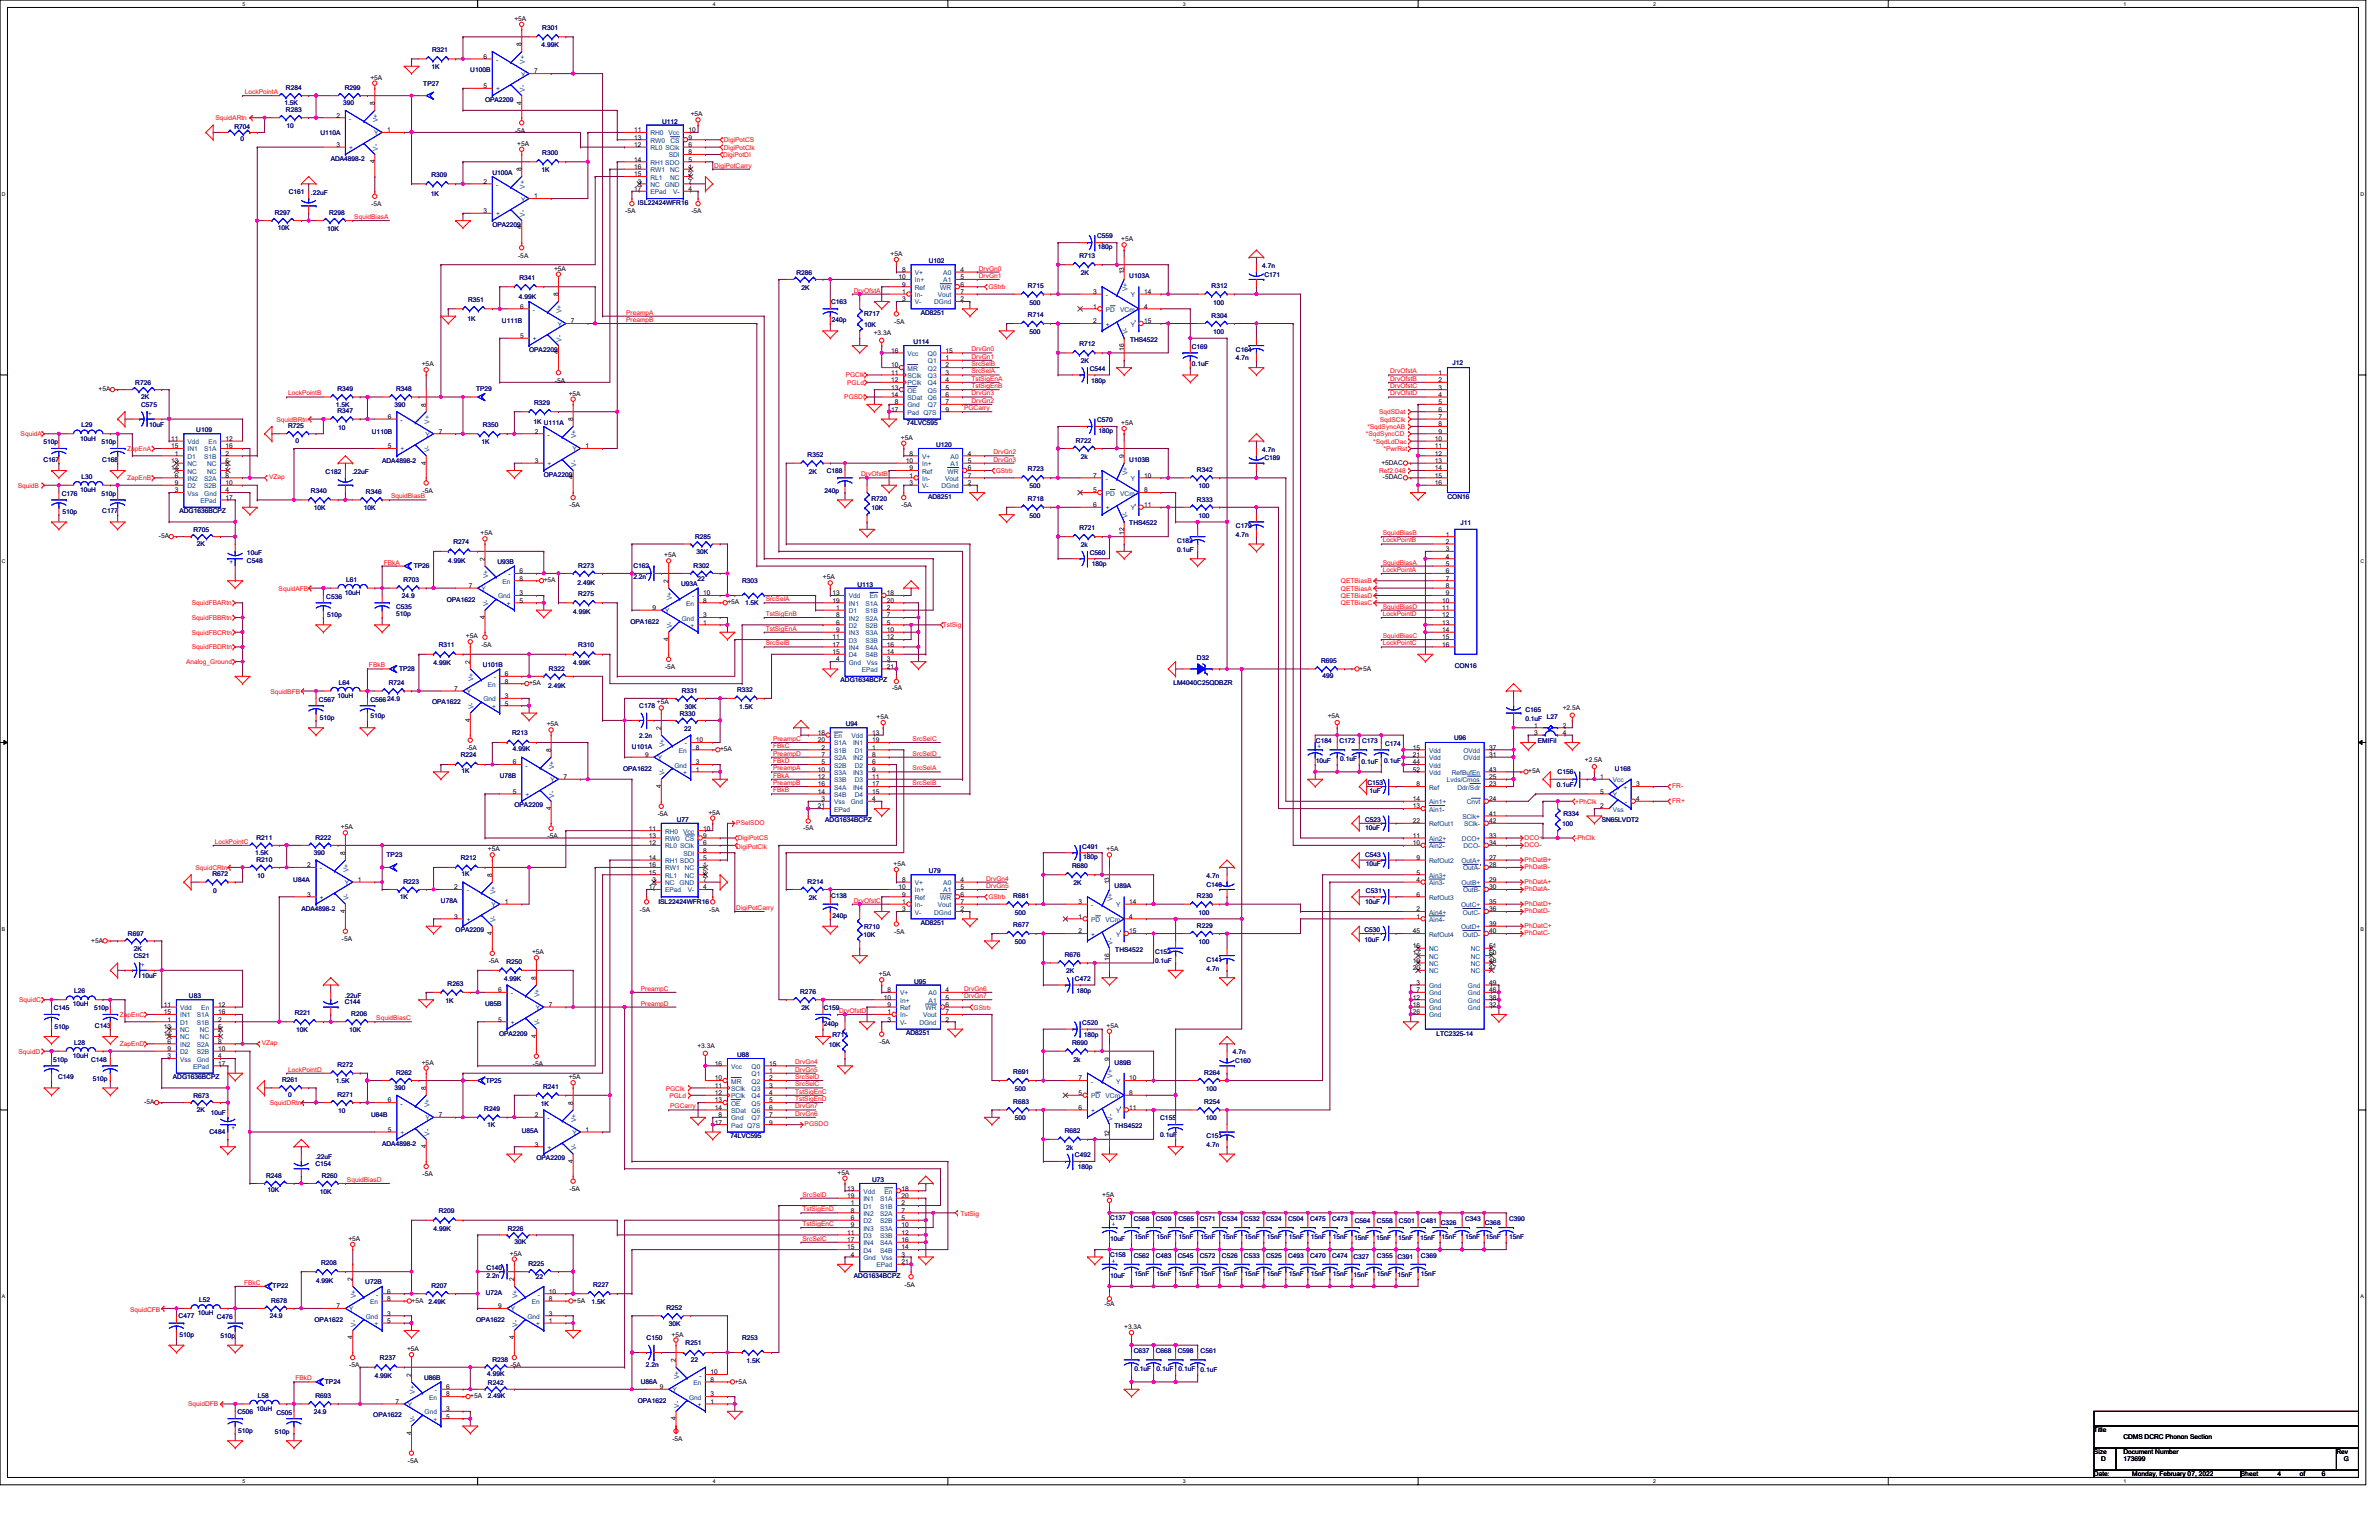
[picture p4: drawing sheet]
<svg xmlns="http://www.w3.org/2000/svg" width="864mm" height="559mm" viewBox="0 0 864 559" stroke-linecap="round" stroke-linejoin="round" font-family="sans-serif">
<defs><g id="words">
<g font-size="2.4">
<text x="186.7" y="7.6">+5A</text>
<text x="189.4" y="16.8" transform="rotate(-90 189.4 16.8)">8</text>
<text x="175.5" y="21.3">6</text>
<text x="134.5" y="28.9">+5A</text>
<text x="193.9" y="26.7">7</text>
<text x="175.5" y="32">5</text>
<text x="136" y="38.2" transform="rotate(-90 136 38.2)">8</text>
<text x="189.4" y="37.9" transform="rotate(-90 189.4 37.9)">4</text>
<text x="122.2" y="42.7">2</text>
<text x="250.7" y="42.2">+5A</text>
<text x="122.2" y="53.3">3</text>
<text x="140.6" y="48">1</text>
<text x="187" y="48.1">-5A</text>
<text x="187.8" y="52.9">+5A</text>
<text x="230.2" y="48">11</text>
<text x="230.2" y="50.7">13</text>
<text x="230.2" y="53.3">12</text>
<text x="249.9" y="48">10</text>
<text x="249.9" y="50.7">9</text>
<text x="249.9" y="53.3">6</text>
<text x="136" y="59.3" transform="rotate(-90 136 59.3)">4</text>
<text x="230.2" y="58.7">14</text>
<text x="249.9" y="58.7">5</text>
<text x="249.9" y="56">8</text>
<text x="189.4" y="62.2" transform="rotate(-90 189.4 62.2)">8</text>
<text x="230.2" y="61.3">16</text>
<text x="230.2" y="64">15</text>
<text x="249.9" y="61.3">1</text>
<text x="249.9" y="64">2</text>
<text x="175.5" y="66.7">2</text>
<text x="230.2" y="69.3">17</text>
<text x="231.5" y="66.7">3</text>
<text x="249.9" y="66.7">7</text>
<text x="249.9" y="69.3">4</text>
<text x="134.7" y="74.8">-5A</text>
<text x="175.5" y="77.3">3</text>
<text x="193.9" y="72">1</text>
<text x="227" y="77.5">-5A</text>
<text x="251" y="77.5">-5A</text>
<text x="189.4" y="83.3" transform="rotate(-90 189.4 83.3)">4</text>
<text x="407" y="87.6">+5A</text>
<text x="188.1" y="93.5">-5A</text>
<text x="323.3" y="92.9">+5A</text>
<text x="201.1" y="98.3">+5A</text>
<text x="326.2" y="101.3">10</text>
<text x="327.5" y="98.7">8</text>
<text x="348.6" y="98.7">4</text>
<text x="348.6" y="101.3">5</text>
<text x="408.1" y="99.5" transform="rotate(-90 408.1 99.5)">13</text>
<text x="202.7" y="107.5" transform="rotate(-90 202.7 107.5)">8</text>
<text x="327.5" y="106.7">1</text>
<text x="327.5" y="104">9</text>
<text x="348.6" y="106.7">7</text>
<text x="348.6" y="104">6</text>
<text x="396.9" y="106.7">3</text>
<text x="415.3" y="106.7">14</text>
<text x="188.8" y="112">6</text>
<text x="327.5" y="109.3">3</text>
<text x="348.6" y="109.3">2</text>
<text x="396.9" y="112">1</text>
<text x="415.3" y="112">4</text>
<text x="207.3" y="117.3">7</text>
<text x="324.6" y="117.5">-5A</text>
<text x="396.9" y="117.3">2</text>
<text x="415.3" y="117.3">15</text>
<text x="188.8" y="122.7">5</text>
<text x="317.2" y="121.7">+3.3A</text>
<text x="202.7" y="128.6" transform="rotate(-90 202.7 128.6)">4</text>
<text x="323.5" y="128">16</text>
<text x="343.3" y="128">15</text>
<text x="343.3" y="130.7">1</text>
<text x="408.1" y="127.3" transform="rotate(-90 408.1 127.3)">16</text>
<text x="153.1" y="132.9">+5A</text>
<text x="323.5" y="136">11</text>
<text x="323.5" y="133.3">10</text>
<text x="343.3" y="133.3">2</text>
<text x="343.3" y="136">3</text>
<text x="522.2" y="136">1</text>
<text x="35.8" y="142">+5A</text>
<text x="201.4" y="138.8">-5A</text>
<text x="206.5" y="143.6">+5A</text>
<text x="323.5" y="138.7">12</text>
<text x="323.5" y="141.4">13</text>
<text x="343.3" y="138.7">4</text>
<text x="343.3" y="141.4">5</text>
<text x="522.2" y="138.7">2</text>
<text x="522.2" y="141.4">3</text>
<text x="154.7" y="147.5" transform="rotate(-90 154.7 147.5)">8</text>
<text x="323.5" y="144">14</text>
<text x="323.5" y="149.4">17</text>
<text x="324.9" y="146.7">8</text>
<text x="343.3" y="144">6</text>
<text x="343.3" y="146.7">7</text>
<text x="343.3" y="149.4">9</text>
<text x="522.2" y="144">4</text>
<text x="522.2" y="146.7">5</text>
<text x="522.2" y="149.4">6</text>
<text x="140.8" y="152">6</text>
<text x="208" y="152.9" transform="rotate(-90 208 152.9)">8</text>
<text x="407" y="154.3">+5A</text>
<text x="522.2" y="152">7</text>
<text x="522.2" y="154.7">8</text>
<text x="62.1" y="160">11</text>
<text x="81.9" y="160">12</text>
<text x="159.3" y="157.4">7</text>
<text x="194.2" y="157.4">2</text>
<text x="327" y="159.6">+5A</text>
<text x="520.9" y="160">10</text>
<text x="522.2" y="157.4">9</text>
<text x="62.1" y="162.7">15</text>
<text x="63.5" y="165.4">1</text>
<text x="81.9" y="162.7">16</text>
<text x="81.9" y="165.4">2</text>
<text x="140.8" y="162.7">5</text>
<text x="212.6" y="162.7">1</text>
<text x="330.2" y="165.4">8</text>
<text x="351.3" y="165.4">4</text>
<text x="408.1" y="166.2" transform="rotate(-90 408.1 166.2)">9</text>
<text x="520.9" y="162.7">11</text>
<text x="520.9" y="165.4">12</text>
<text x="62.1" y="168">13</text>
<text x="62.1" y="170.7">14</text>
<text x="63.5" y="173.4">6</text>
<text x="81.9" y="173.4">8</text>
<text x="81.9" y="168">5</text>
<text x="81.9" y="170.7">7</text>
<text x="154.7" y="168.6" transform="rotate(-90 154.7 168.6)">4</text>
<text x="194.2" y="168">3</text>
<text x="208" y="173.9" transform="rotate(-90 208 173.9)">4</text>
<text x="328.8" y="168">10</text>
<text x="330.2" y="173.4">1</text>
<text x="330.2" y="170.7">9</text>
<text x="351.3" y="173.4">7</text>
<text x="351.3" y="168">5</text>
<text x="351.3" y="170.7">6</text>
<text x="396.9" y="173.4">7</text>
<text x="415.3" y="173.4">10</text>
<text x="501.4" y="168.7">+5DAC</text>
<text x="502" y="174">-5DAC</text>
<text x="520.9" y="168">13</text>
<text x="520.9" y="170.7">14</text>
<text x="520.9" y="173.4">15</text>
<text x="63.5" y="176">9</text>
<text x="63.5" y="178.7">3</text>
<text x="81.9" y="178.7">4</text>
<text x="81.9" y="176">10</text>
<text x="153.4" y="178.8">-5A</text>
<text x="330.2" y="176">3</text>
<text x="351.3" y="176">2</text>
<text x="396.9" y="178.7">5</text>
<text x="415.3" y="178.7">8</text>
<text x="520.9" y="176">16</text>
<text x="81.9" y="181.4">17</text>
<text x="206.8" y="184.1">-5A</text>
<text x="327.3" y="184.1">-5A</text>
<text x="396.9" y="184">6</text>
<text x="415.3" y="184">11</text>
<text x="57.7" y="195.3">-5A</text>
<text x="174.5" y="194.3">+5A</text>
<text x="408.1" y="194" transform="rotate(-90 408.1 194)">12</text>
<text x="524.9" y="194.7">1</text>
<text x="524.9" y="197.4">2</text>
<text x="176" y="203.5" transform="rotate(-90 176 203.5)">2</text>
<text x="241.1" y="202.3">+5A</text>
<text x="524.9" y="200">3</text>
<text x="524.9" y="202.7">4</text>
<text x="188.6" y="208">6</text>
<text x="524.9" y="205.4">5</text>
<text x="524.9" y="208">6</text>
<text x="170.2" y="213.4">7</text>
<text x="188.6" y="210.7">8</text>
<text x="197.4" y="211.3">+5A</text>
<text x="242.7" y="211.5" transform="rotate(-90 242.7 211.5)">2</text>
<text x="298.7" y="210.3">+5A</text>
<text x="524.9" y="210.7">7</text>
<text x="524.9" y="213.4">8</text>
<text x="188.6" y="218.7">5</text>
<text x="188.6" y="216">3</text>
<text x="236.9" y="221.4">9</text>
<text x="255.3" y="216">10</text>
<text x="255.3" y="218.7">8</text>
<text x="264.1" y="219.3">+5A</text>
<text x="302.2" y="216">13</text>
<text x="302.2" y="218.7">19</text>
<text x="303.5" y="221.4">1</text>
<text x="321.9" y="218.7">20</text>
<text x="321.9" y="221.4">2</text>
<text x="321.9" y="216">18</text>
<text x="523.5" y="218.7">10</text>
<text x="523.5" y="221.4">11</text>
<text x="524.9" y="216">9</text>
<text x="176" y="224.6" transform="rotate(-90 176 224.6)">4</text>
<text x="255.3" y="226.7">1</text>
<text x="255.3" y="224">3</text>
<text x="303.5" y="226.7">6</text>
<text x="303.5" y="224">8</text>
<text x="321.9" y="224">7</text>
<text x="321.9" y="226.7">5</text>
<text x="523.5" y="224">12</text>
<text x="523.5" y="226.7">13</text>
<text x="169.1" y="231.6">+5A</text>
<text x="242.7" y="232.6" transform="rotate(-90 242.7 232.6)">4</text>
<text x="302.2" y="232">11</text>
<text x="303.5" y="229.4">9</text>
<text x="321.9" y="229.4">10</text>
<text x="321.9" y="232">12</text>
<text x="523.5" y="229.4">14</text>
<text x="523.5" y="232">15</text>
<text x="174.8" y="234.8">-5A</text>
<text x="302.2" y="234.7">17</text>
<text x="302.2" y="237.4">15</text>
<text x="321.9" y="234.7">16</text>
<text x="321.9" y="237.4">14</text>
<text x="523.5" y="234.7">16</text>
<text x="170.7" y="240.9" transform="rotate(-90 170.7 240.9)">2</text>
<text x="183.3" y="245.4">6</text>
<text x="241.4" y="242.8">-5A</text>
<text x="303.5" y="240">4</text>
<text x="321.9" y="240">3</text>
<text x="321.9" y="242.7">21</text>
<text x="493.4" y="243.3">+5A</text>
<text x="164.8" y="250.7">7</text>
<text x="183.3" y="248">8</text>
<text x="192.1" y="248.7">+5A</text>
<text x="323.8" y="250.3">-5A</text>
<text x="183.3" y="256">5</text>
<text x="183.3" y="253.4">3</text>
<text x="238.5" y="255.6">+5A</text>
<text x="567.3" y="257.7">+2.5A</text>
<text x="170.7" y="262" transform="rotate(-90 170.7 262)">4</text>
<text x="198.5" y="263.6">+5A</text>
<text x="318.2" y="260.9">+5A</text>
<text x="482" y="260.4">+5A</text>
<text x="240" y="264.9" transform="rotate(-90 240 264.9)">2</text>
<text x="252.6" y="269.4">10</text>
<text x="296.8" y="269.4">20</text>
<text x="296.8" y="266.7">18</text>
<text x="316.6" y="266.7">13</text>
<text x="316.6" y="269.4">19</text>
<text x="556.9" y="264">1</text>
<text x="556.9" y="266.7">3</text>
<text x="567.3" y="264">2</text>
<text x="567.3" y="266.7">4</text>
<text x="169.4" y="272.2">-5A</text>
<text x="200" y="272.9" transform="rotate(-90 200 272.9)">8</text>
<text x="234.2" y="274.7">9</text>
<text x="252.6" y="272">8</text>
<text x="261.4" y="272.7">+5A</text>
<text x="298.2" y="274.7">7</text>
<text x="298.2" y="272">2</text>
<text x="316.6" y="274.7">8</text>
<text x="316.6" y="272">1</text>
<text x="512.9" y="272">15</text>
<text x="512.9" y="274.7">21</text>
<text x="540.6" y="272">37</text>
<text x="540.6" y="274.7">31</text>
<text x="186.2" y="277.4">6</text>
<text x="252.6" y="280">1</text>
<text x="252.6" y="277.4">3</text>
<text x="296.8" y="280">10</text>
<text x="298.2" y="277.4">5</text>
<text x="316.6" y="277.4">6</text>
<text x="316.6" y="280">9</text>
<text x="512.9" y="280">52</text>
<text x="512.9" y="277.4">44</text>
<text x="540.6" y="280">43</text>
<text x="554.8" y="280.7">+5A</text>
<text x="575.3" y="276.4">+2.5A</text>
<text x="204.6" y="282.7">7</text>
<text x="240" y="286" transform="rotate(-90 240 286)">4</text>
<text x="296.8" y="282.7">12</text>
<text x="296.8" y="285.4">16</text>
<text x="316.6" y="285.4">17</text>
<text x="316.6" y="282.7">11</text>
<text x="514.2" y="285.4">8</text>
<text x="540.6" y="282.7">25</text>
<text x="540.6" y="285.4">23</text>
<text x="580.9" y="282.7">1</text>
<text x="594" y="285.4">3</text>
<text x="186.2" y="288">5</text>
<text x="200" y="294" transform="rotate(-90 200 294)">4</text>
<text x="296.8" y="293.4">21</text>
<text x="296.8" y="288">14</text>
<text x="298.2" y="290.7">3</text>
<text x="316.6" y="290.7">4</text>
<text x="316.6" y="288">15</text>
<text x="512.9" y="290.7">14</text>
<text x="512.9" y="293.4">13</text>
<text x="540.6" y="290.7">24</text>
<text x="580.9" y="288">5</text>
<text x="580.9" y="293.4">2</text>
<text x="594" y="290.7">4</text>
<text x="238.8" y="296.2">-5A</text>
<text x="257.1" y="295.6">+5A</text>
<text x="512.9" y="298.7">22</text>
<text x="540.6" y="296">41</text>
<text x="540.6" y="298.7">42</text>
<text x="123.8" y="300.9">+5A</text>
<text x="198.8" y="304.2">-5A</text>
<text x="235.5" y="301.4">11</text>
<text x="235.5" y="304">13</text>
<text x="255.3" y="301.4">10</text>
<text x="255.3" y="304">9</text>
<text x="291.5" y="301.2">-5A</text>
<text x="512.9" y="304">11</text>
<text x="540.6" y="304">33</text>
<text x="125.3" y="310.2" transform="rotate(-90 125.3 310.2)">8</text>
<text x="177.1" y="308.9">+5A</text>
<text x="235.5" y="306.7">12</text>
<text x="255.3" y="309.4">8</text>
<text x="255.3" y="306.7">6</text>
<text x="401.7" y="308.9">+5A</text>
<text x="512.9" y="306.7">10</text>
<text x="540.6" y="306.7">34</text>
<text x="111.5" y="314.7">2</text>
<text x="235.5" y="312">14</text>
<text x="235.5" y="314.7">16</text>
<text x="235.5" y="317.4">15</text>
<text x="255.3" y="312">5</text>
<text x="255.3" y="314.7">1</text>
<text x="255.3" y="317.4">2</text>
<text x="324.4" y="314.3">+5A</text>
<text x="514.2" y="312">9</text>
<text x="514.2" y="317.4">5</text>
<text x="540.6" y="314.7">28</text>
<text x="540.6" y="312">27</text>
<text x="129.9" y="320">1</text>
<text x="164.8" y="322.7">2</text>
<text x="178.7" y="318.2" transform="rotate(-90 178.7 318.2)">8</text>
<text x="235.5" y="322.7">17</text>
<text x="236.9" y="320">3</text>
<text x="255.3" y="320">7</text>
<text x="255.3" y="322.7">4</text>
<text x="326.2" y="322.7">10</text>
<text x="327.5" y="320">8</text>
<text x="348.6" y="320">4</text>
<text x="348.6" y="322.7">5</text>
<text x="402.7" y="320.9" transform="rotate(-90 402.7 320.9)">13</text>
<text x="514.2" y="320">4</text>
<text x="540.6" y="320">29</text>
<text x="540.6" y="322.7">30</text>
<text x="111.5" y="325.4">3</text>
<text x="183.3" y="328">1</text>
<text x="327.5" y="328">1</text>
<text x="327.5" y="325.4">9</text>
<text x="348.6" y="328">7</text>
<text x="348.6" y="325.4">6</text>
<text x="391.5" y="328">3</text>
<text x="410" y="328">14</text>
<text x="514.2" y="325.4">6</text>
<text x="540.6" y="328">35</text>
<text x="125.3" y="331.3" transform="rotate(-90 125.3 331.3)">4</text>
<text x="164.8" y="333.4">3</text>
<text x="232.3" y="330.8">-5A</text>
<text x="257.4" y="330.8">-5A</text>
<text x="327.5" y="330.7">3</text>
<text x="348.6" y="330.7">2</text>
<text x="391.5" y="333.4">1</text>
<text x="410" y="333.4">4</text>
<text x="514.2" y="330.7">2</text>
<text x="514.2" y="333.4">1</text>
<text x="540.6" y="330.7">36</text>
<text x="124.1" y="341.5">-5A</text>
<text x="178.7" y="339.3" transform="rotate(-90 178.7 339.3)">4</text>
<text x="324.6" y="338.8">-5A</text>
<text x="391.5" y="338.7">2</text>
<text x="410" y="338.7">15</text>
<text x="512.9" y="338.7">45</text>
<text x="540.6" y="336">39</text>
<text x="540.6" y="338.7">40</text>
<text x="33.1" y="342">+5A</text>
<text x="193.1" y="346.3">+5A</text>
<text x="512.9" y="346.7">17</text>
<text x="512.9" y="344">16</text>
<text x="540.6" y="344">51</text>
<text x="540.6" y="346.7">50</text>
<text x="177.4" y="349.5">-5A</text>
<text x="402.7" y="348.7" transform="rotate(-90 402.7 348.7)">16</text>
<text x="512.9" y="352">20</text>
<text x="512.9" y="349.4">19</text>
<text x="540.6" y="349.4">48</text>
<text x="540.6" y="352">47</text>
<text x="194.7" y="355.6" transform="rotate(-90 194.7 355.6)">8</text>
<text x="319" y="354.3">+5A</text>
<text x="514.2" y="357.4">3</text>
<text x="540.6" y="357.4">49</text>
<text x="59.5" y="365.4">11</text>
<text x="79.2" y="365.4">12</text>
<text x="180.8" y="360">6</text>
<text x="199.3" y="365.4">7</text>
<text x="320.8" y="362.7">10</text>
<text x="322.2" y="365.4">9</text>
<text x="322.2" y="360">8</text>
<text x="343.3" y="360">4</text>
<text x="343.3" y="362.7">5</text>
<text x="343.3" y="365.4">6</text>
<text x="512.9" y="362.7">12</text>
<text x="512.9" y="365.4">18</text>
<text x="514.2" y="360">7</text>
<text x="540.6" y="360">46</text>
<text x="540.6" y="362.7">38</text>
<text x="540.6" y="365.4">32</text>
<text x="59.5" y="368">15</text>
<text x="60.8" y="370.7">1</text>
<text x="79.2" y="368">16</text>
<text x="79.2" y="370.7">2</text>
<text x="180.8" y="370.7">5</text>
<text x="322.2" y="368">1</text>
<text x="322.2" y="370.7">3</text>
<text x="343.3" y="368">7</text>
<text x="343.3" y="370.7">2</text>
<text x="512.9" y="368">26</text>
<text x="59.5" y="373.4">13</text>
<text x="59.5" y="376">14</text>
<text x="79.2" y="373.4">5</text>
<text x="79.2" y="376">7</text>
<text x="194.7" y="376.6" transform="rotate(-90 194.7 376.6)">4</text>
<text x="401.7" y="373">+5A</text>
<text x="60.8" y="381.4">9</text>
<text x="60.8" y="378.7">6</text>
<text x="79.2" y="378.7">8</text>
<text x="79.2" y="381.4">10</text>
<text x="253.2" y="380.4">+3.3A</text>
<text x="319.3" y="378.8">-5A</text>
<text x="60.8" y="384">3</text>
<text x="79.2" y="384">4</text>
<text x="79.2" y="386.7">17</text>
<text x="153.1" y="386.3">+5A</text>
<text x="193.4" y="386.8">-5A</text>
<text x="259.5" y="386.7">16</text>
<text x="279.3" y="386.7">15</text>
<text x="279.3" y="389.4">1</text>
<text x="402.7" y="384.9" transform="rotate(-90 402.7 384.9)">9</text>
<text x="154.7" y="395.6" transform="rotate(-90 154.7 395.6)">8</text>
<text x="206.5" y="391.6">+5A</text>
<text x="259.5" y="394.7">11</text>
<text x="259.5" y="392">10</text>
<text x="279.3" y="392">2</text>
<text x="279.3" y="394.7">3</text>
<text x="391.5" y="392">7</text>
<text x="410" y="392">10</text>
<text x="52.3" y="400.7">-5A</text>
<text x="140.8" y="400">6</text>
<text x="208" y="400.9" transform="rotate(-90 208 400.9)">8</text>
<text x="259.5" y="397.4">12</text>
<text x="259.5" y="400">13</text>
<text x="279.3" y="397.4">4</text>
<text x="279.3" y="400">5</text>
<text x="391.5" y="397.4">5</text>
<text x="410" y="397.4">8</text>
<text x="159.3" y="405.4">7</text>
<text x="194.2" y="405.4">2</text>
<text x="259.5" y="402.7">14</text>
<text x="260.9" y="405.4">8</text>
<text x="279.3" y="402.7">6</text>
<text x="279.3" y="405.4">7</text>
<text x="391.5" y="402.7">6</text>
<text x="410" y="402.7">11</text>
<text x="140.8" y="410.7">5</text>
<text x="212.6" y="410.7">1</text>
<text x="259.5" y="408.1">17</text>
<text x="279.3" y="408.1">9</text>
<text x="402.7" y="412.7" transform="rotate(-90 402.7 412.7)">12</text>
<text x="154.7" y="416.6" transform="rotate(-90 154.7 416.6)">4</text>
<text x="194.2" y="416.1">3</text>
<text x="208" y="422" transform="rotate(-90 208 422)">4</text>
<text x="153.4" y="426.8">-5A</text>
<text x="304.1" y="426.3">+5A</text>
<text x="206.8" y="432.2">-5A</text>
<text x="307.5" y="432.1">13</text>
<text x="307.5" y="434.7">19</text>
<text x="308.9" y="437.4">1</text>
<text x="327.3" y="434.7">20</text>
<text x="327.3" y="437.4">2</text>
<text x="327.3" y="432.1">18</text>
<text x="400.1" y="434.3">+5A</text>
<text x="308.9" y="442.7">6</text>
<text x="308.9" y="440.1">8</text>
<text x="327.3" y="440.1">7</text>
<text x="327.3" y="442.7">5</text>
<text x="307.5" y="448.1">11</text>
<text x="308.9" y="445.4">9</text>
<text x="327.3" y="445.4">10</text>
<text x="327.3" y="448.1">12</text>
<text x="126.4" y="450.3">+5A</text>
<text x="185.1" y="455.6">+5A</text>
<text x="307.5" y="450.7">17</text>
<text x="307.5" y="453.4">15</text>
<text x="327.3" y="450.7">16</text>
<text x="327.3" y="453.4">14</text>
<text x="308.9" y="456.1">4</text>
<text x="327.3" y="456.1">3</text>
<text x="327.3" y="458.7">21</text>
<text x="128" y="464.9" transform="rotate(-90 128 464.9)">2</text>
<text x="186.7" y="464.9" transform="rotate(-90 186.7 464.9)">2</text>
<text x="328.3" y="466.9">-5A</text>
<text x="140.6" y="469.4">6</text>
<text x="140.6" y="472.1">8</text>
<text x="149.4" y="472.7">+5A</text>
<text x="199.3" y="469.4">10</text>
<text x="199.3" y="472.1">8</text>
<text x="208.1" y="472.7">+5A</text>
<text x="122.2" y="474.7">7</text>
<text x="140.6" y="477.4">3</text>
<text x="180.8" y="474.7">9</text>
<text x="199.3" y="477.4">3</text>
<text x="400.9" y="474">-5A</text>
<text x="128" y="486" transform="rotate(-90 128 486)">4</text>
<text x="140.6" y="480.1">5</text>
<text x="186.7" y="486" transform="rotate(-90 186.7 486)">4</text>
<text x="199.3" y="480.1">1</text>
<text x="243.8" y="485">+5A</text>
<text x="408.1" y="482.3">+3.3A</text>
<text x="147.8" y="490.3">+5A</text>
<text x="126.7" y="496.2">-5A</text>
<text x="185.4" y="496.2">-5A</text>
<text x="245.4" y="494.2" transform="rotate(-90 245.4 494.2)">2</text>
<text x="149.4" y="499.6" transform="rotate(-90 149.4 499.6)">2</text>
<text x="257.9" y="498.7">10</text>
<text x="257.9" y="501.4">8</text>
<text x="266.7" y="502">+5A</text>
<text x="143.5" y="509.4">7</text>
<text x="161.9" y="504.1">6</text>
<text x="161.9" y="506.7">8</text>
<text x="170.7" y="507.4">+5A</text>
<text x="239.5" y="504.1">9</text>
<text x="257.9" y="509.4">1</text>
<text x="257.9" y="506.7">3</text>
<text x="161.9" y="514.7">5</text>
<text x="161.9" y="512.1">3</text>
<text x="245.4" y="515.3" transform="rotate(-90 245.4 515.3)">4</text>
<text x="149.4" y="520.7" transform="rotate(-90 149.4 520.7)">4</text>
<text x="760.1" y="519.6">Title</text>
<text x="244.1" y="522.9">-5A</text>
<text x="760.1" y="527.6">Size</text>
<text x="770.8" y="527.6">Document Number</text>
<text x="770.8" y="522.3">CDMS DCRC Phonon Section</text>
<text x="848.1" y="527.6">Rev</text>
<text x="148.1" y="530.9">-5A</text>
<text x="762.8" y="530.3">D</text>
<text x="770.8" y="530.3">173699</text>
<text x="850.8" y="530.3">G</text>
<text x="760.1" y="535.6">Date:</text>
<text x="774" y="535.6">Monday, February 07, 2022</text>
<text x="813.5" y="535.6">Sheet</text>
<text x="826.8" y="535.6">4</text>
<text x="834.8" y="535.6">of</text>
<text x="842.8" y="535.6">6</text>
</g>
<g font-size="2.4" fill="#000080">
<text x="196.8" y="11">R301</text>
<text x="196.6" y="16.9">4.99K</text>
<text x="156.8" y="19">R321</text>
<text x="156.6" y="24.9">1K</text>
<text x="170.7" y="26.2">U100B</text>
<text x="103.8" y="32.6">R284</text>
<text x="125.1" y="32.6">R299</text>
<text x="153.7" y="31">TP27</text>
<text x="103.3" y="38.3">1.5K</text>
<text x="103.8" y="40.6">R283</text>
<text x="124.6" y="38.3">390</text>
<text x="176.1" y="36.9">OPA2209</text>
<text x="85.1" y="46.8">R704</text>
<text x="104.1" y="46.5">10</text>
<text x="240.3" y="44.9">U112</text>
<text x="87.2" y="51.3">0</text>
<text x="116.3" y="48.9">U110A</text>
<text x="120.1" y="58.5">ADA4898-2</text>
<text x="196.8" y="56.4">R300</text>
<text x="156.6" y="64.1">R309</text>
<text x="178.7" y="63.6">U100A</text>
<text x="196.6" y="62.3">1K</text>
<text x="104.9" y="70.5">C161</text>
<text x="112.9" y="70.8">.22uF</text>
<text x="156.3" y="71">1K</text>
<text x="99.8" y="78">R297</text>
<text x="119.5" y="78">R298</text>
<text x="231.5" y="74.5">ISL22424WFR16</text>
<text x="100.8" y="83.6">10K</text>
<text x="118.7" y="83.9">10K</text>
<text x="178.7" y="82.3">OPA2209</text>
<text x="398.2" y="86.5">C559</text>
<text x="337.1" y="95.6">U102</text>
<text x="391.8" y="93.7">R713</text>
<text x="398.5" y="90.5">180p</text>
<text x="188.6" y="101.5">R341</text>
<text x="289.1" y="99.9">R286</text>
<text x="392.3" y="99.9">2K</text>
<text x="410" y="100.9">U103A</text>
<text x="458.2" y="97.2">4.7n</text>
<text x="459" y="100.4">C171</text>
<text x="291" y="105.2">2K</text>
<text x="373.2" y="104.4">R715</text>
<text x="439.8" y="104.6">R312</text>
<text x="169.9" y="109.5">R351</text>
<text x="188.3" y="108.4">4.99K</text>
<text x="301.7" y="110.3">C163</text>
<text x="373.7" y="110.5">500</text>
<text x="440.4" y="110.5">100</text>
<text x="169.7" y="116.4">1K</text>
<text x="182.2" y="117.2">U111B</text>
<text x="302" y="116.9">240p</text>
<text x="313.7" y="114.8">R717</text>
<text x="313.7" y="118.5">10K</text>
<text x="334.2" y="114.3">AD8251</text>
<text x="373.2" y="115.1">R714</text>
<text x="439.8" y="115.3">R304</text>
<text x="331.6" y="124.9">U114</text>
<text x="373.7" y="121.2">500</text>
<text x="391.8" y="125.7">R712</text>
<text x="410.2" y="124.1">THS4522</text>
<text x="440.4" y="121.2">100</text>
<text x="192.1" y="127.6">OPA2209</text>
<text x="392.3" y="131.9">2K</text>
<text x="432.6" y="126.8">C169</text>
<text x="448.6" y="127.6">C164</text>
<text x="448.6" y="130.8">4.7n</text>
<text x="395.6" y="134.5">C544</text>
<text x="432.6" y="132.9">0.1uF</text>
<text x="527.3" y="132.4">J12</text>
<text x="49.1" y="139.6">R726</text>
<text x="122.5" y="142">R349</text>
<text x="143.8" y="142">R348</text>
<text x="172.8" y="141.7">TP29</text>
<text x="396.1" y="138.8">180p</text>
<text x="51.3" y="147.6">C575</text>
<text x="51.3" y="144.9">2K</text>
<text x="121.9" y="147.6">1.5K</text>
<text x="122.5" y="150">R347</text>
<text x="143.3" y="147.6">390</text>
<text x="193.9" y="146.8">R329</text>
<text x="29.6" y="155.1">L29</text>
<text x="54.2" y="154.8">10uF</text>
<text x="104.6" y="155.3">R725</text>
<text x="122.7" y="155.9">10</text>
<text x="175.3" y="155.1">R350</text>
<text x="193.7" y="153.7">1K U111A</text>
<text x="329.1" y="154.3">74LVC595</text>
<text x="398.2" y="153.2">C570</text>
<text x="15.8" y="161.2">510p</text>
<text x="29.1" y="159.9">10uH</text>
<text x="36.8" y="161.2">510p</text>
<text x="71.2" y="156.9">U109</text>
<text x="107.3" y="160.7">0</text>
<text x="135" y="157.5">U110B</text>
<text x="174.8" y="161">1K</text>
<text x="390.5" y="160.7">R722</text>
<text x="398.8" y="157.2">180p</text>
<text x="15.8" y="167.6">C167</text>
<text x="37.1" y="167.6">C168</text>
<text x="138.7" y="167.9">ADA4898-2</text>
<text x="293.2" y="166">R352</text>
<text x="339.8" y="162.3">U120</text>
<text x="392.3" y="166.5">2k</text>
<text x="410" y="167.6">U103B</text>
<text x="458.2" y="163.9">4.7n</text>
<text x="459" y="167">C189</text>
<text x="29.6" y="173.7">L30</text>
<text x="118.2" y="172.1">C182</text>
<text x="127.8" y="172.1">.22uF</text>
<text x="197.4" y="172.9">OPA2209</text>
<text x="293.7" y="171.9">2K</text>
<text x="300.1" y="171.6">C188</text>
<text x="373.2" y="171.1">R723</text>
<text x="434.5" y="171.3">R342</text>
<text x="22.4" y="179.9">C176</text>
<text x="29.1" y="178.5">10uH</text>
<text x="36.8" y="179.9">510p</text>
<text x="112.9" y="179.1">R340</text>
<text x="132.8" y="179.3">R346</text>
<text x="299.3" y="178.8">240p</text>
<text x="373.7" y="177.2">500</text>
<text x="435" y="177.2">100</text>
<text x="113.9" y="185.2">10K</text>
<text x="132.1" y="185.2">10K</text>
<text x="316.4" y="181.7">R720</text>
<text x="316.4" y="185.2">10K</text>
<text x="336.9" y="180.9">AD8251</text>
<text x="373.2" y="181.7">R718</text>
<text x="434.5" y="182">R333</text>
<text x="525.4" y="181.2">CON16</text>
<text x="22.7" y="186.5">510p</text>
<text x="37.1" y="186.3">C177</text>
<text x="65.1" y="186.3">ADG1636BCPZ</text>
<text x="373.7" y="187.9">500</text>
<text x="410" y="190.5">THS4522</text>
<text x="435" y="187.9">100</text>
<text x="448.6" y="191.6">C179</text>
<text x="530.2" y="190.5">J11</text>
<text x="70.2" y="193">R705</text>
<text x="71.5" y="198">2K</text>
<text x="164.6" y="197.5">R274</text>
<text x="252.3" y="195.6">R285</text>
<text x="391.8" y="192.4">R721</text>
<text x="427.3" y="196.9">C183</text>
<text x="448.6" y="194.8">4.7n</text>
<text x="89.7" y="201.2">10uF</text>
<text x="252.9" y="201">30K</text>
<text x="392.3" y="198.5">2k</text>
<text x="395.6" y="201.2">C560</text>
<text x="427.3" y="200.2">0.1uF</text>
<text x="89.7" y="204.4">C548</text>
<text x="150.2" y="206">TP26</text>
<text x="162.7" y="204.1">4.99K</text>
<text x="180.6" y="204.7">U93B</text>
<text x="209.9" y="206">R273</text>
<text x="230" y="206">C162</text>
<text x="251.8" y="206">R302</text>
<text x="396.4" y="205.5">180p</text>
<text x="125.1" y="215.9">10uH</text>
<text x="125.6" y="211.1">L61</text>
<text x="146.5" y="211.3">R703</text>
<text x="209.7" y="212.4">2.49K</text>
<text x="230" y="210.3">2.2n</text>
<text x="247.3" y="212.7">U93A</text>
<text x="253.2" y="210.8">22</text>
<text x="269.4" y="211.6">R303</text>
<text x="311.3" y="212.9">U113</text>
<text x="118.4" y="217.2">C536</text>
<text x="143.8" y="220.9">C535</text>
<text x="145.9" y="217">24.9</text>
<text x="162.2" y="218.3">OPA1622</text>
<text x="209.9" y="216.2">R275</text>
<text x="270.5" y="219.6">1.5K</text>
<text x="118.7" y="223.9">510p</text>
<text x="143.8" y="223.4">510p</text>
<text x="208.1" y="222.8">4.99K</text>
<text x="228.9" y="226.3">OPA1622</text>
<text x="159.3" y="234.8">R311</text>
<text x="209.9" y="234.8">R310</text>
<text x="434.5" y="239.4">D32</text>
<text x="144.9" y="243.3">TP28</text>
<text x="157.4" y="241.5">4.99K</text>
<text x="175.3" y="242">U101B</text>
<text x="199.3" y="243.3">R322</text>
<text x="208.1" y="241.5">4.99K</text>
<text x="479.6" y="240.4">R695</text>
<text x="480.1" y="246">499</text>
<text x="528.1" y="242.3">CON16</text>
<text x="123" y="248.4">L64</text>
<text x="141.1" y="248.7">R724</text>
<text x="199" y="249.7">2.49K</text>
<text x="247.5" y="251.3">R331</text>
<text x="267.5" y="251.1">R332</text>
<text x="305.1" y="247.6">ADG1634BCPZ</text>
<text x="426" y="248.7">LM4040C25QDBZR</text>
<text x="115.8" y="254.6">C567</text>
<text x="122.5" y="253.2">10uH</text>
<text x="134.5" y="254.6">C566</text>
<text x="140.6" y="254.3">24.9</text>
<text x="156.8" y="255.6">OPA1622</text>
<text x="232.1" y="257">C178</text>
<text x="248.6" y="257.2">30K</text>
<text x="268.4" y="257.2">1.5K</text>
<text x="116.1" y="261.2">510p</text>
<text x="134.5" y="260.7">510p</text>
<text x="246.8" y="259.9">R330</text>
<text x="307" y="263.6">U94</text>
<text x="553.7" y="258.3">C165</text>
<text x="553.7" y="261.5">0.1uF L27</text>
<text x="185.9" y="266.8">R213</text>
<text x="232.1" y="267.9">2.2n</text>
<text x="248.3" y="265.2">22</text>
<text x="477.7" y="269.5">C184</text>
<text x="486.2" y="269.7">C172</text>
<text x="494.5" y="269.7">C173</text>
<text x="527.9" y="268.4">U96</text>
<text x="558.2" y="269.5">EMIFil</text>
<text x="167.3" y="274.8">R224</text>
<text x="186.2" y="272.4">4.99K</text>
<text x="229.4" y="271.6">U101A</text>
<text x="502.8" y="270.6">C174</text>
<text x="167.5" y="280.4">1K</text>
<text x="226.2" y="279.6">OPA1622</text>
<text x="477.7" y="276.9">10uF</text>
<text x="486.5" y="276.1">0.1uF</text>
<text x="494.2" y="277.2">0.1uF</text>
<text x="502.5" y="276.9">0.1uF</text>
<text x="565.4" y="281">C156</text>
<text x="586.2" y="279.6">U168</text>
<text x="181.4" y="282.3">U78B</text>
<text x="496.4" y="284.7">C153</text>
<text x="497.2" y="287.9">1uF</text>
<text x="565.2" y="285.7">0.1uF</text>
<text x="186.7" y="292.9">OPA2209</text>
<text x="245.7" y="298.3">U77</text>
<text x="299.6" y="298.3">ADG1634BCPZ</text>
<text x="495.6" y="298.3">C523</text>
<text x="567.1" y="299.9">100</text>
<text x="567.6" y="296.2">R334</text>
<text x="581.4" y="298.3">SN65LVDT2</text>
<text x="93.1" y="304.7">R211</text>
<text x="114.5" y="304.7">R222</text>
<text x="495.6" y="301.2">10uF</text>
<text x="92.6" y="310.3">1.5K</text>
<text x="113.9" y="310.3">390</text>
<text x="140.3" y="311.1">TP23</text>
<text x="392.9" y="307.9">C491</text>
<text x="393.1" y="311.9">180p</text>
<text x="495.6" y="310.8">C543</text>
<text x="93.1" y="312.7">R210</text>
<text x="167.3" y="312.2">R212</text>
<text x="167.5" y="317.8">1K</text>
<text x="337.1" y="316.9">U79</text>
<text x="389.2" y="315.1">R680</text>
<text x="495.9" y="314.3">10uF</text>
<text x="77.1" y="318">R672</text>
<text x="77.4" y="323.9">0</text>
<text x="93.4" y="318.6">10</text>
<text x="106.5" y="320.2">U84A</text>
<text x="146.5" y="320.7">R223</text>
<text x="293.2" y="320.7">R214</text>
<text x="389.7" y="321.2">2K</text>
<text x="404.6" y="322.3">U89A</text>
<text x="438" y="321.7">C146</text>
<text x="438" y="318.6">4.7n</text>
<text x="495.9" y="323.9">C531</text>
<text x="145.1" y="326.3">1K</text>
<text x="160.1" y="327.6">U78A</text>
<text x="239" y="327.9">ISL22424WFR16</text>
<text x="293.7" y="326.6">2K</text>
<text x="301.7" y="326">C138</text>
<text x="367.8" y="325.8">R681</text>
<text x="434.5" y="326">R230</text>
<text x="495.6" y="328.2">10uF</text>
<text x="109.4" y="330.5">ADA4898-2</text>
<text x="302.2" y="333">240p</text>
<text x="334.2" y="335.6">AD8251</text>
<text x="368.3" y="331.9">500</text>
<text x="435" y="331.9">100</text>
<text x="46.4" y="339.6">R697</text>
<text x="165.4" y="338.3">OPA2209</text>
<text x="313.4" y="340.1">10K</text>
<text x="313.7" y="337">R710</text>
<text x="367.8" y="336.4">R677</text>
<text x="434.5" y="336.7">R229</text>
<text x="495.3" y="338">C530</text>
<text x="495.3" y="341.8">10uF</text>
<text x="48.6" y="347.6">C521</text>
<text x="48.6" y="345">2K</text>
<text x="368.3" y="342.6">500</text>
<text x="386.5" y="347.1">R676</text>
<text x="404.9" y="345.5">THS4522</text>
<text x="419.3" y="346.3">C152</text>
<text x="435" y="342.6">100</text>
<text x="183.8" y="349.8">R250</text>
<text x="387" y="353.2">2K</text>
<text x="419.3" y="349.5">0.1uF</text>
<text x="438" y="349">C141</text>
<text x="438" y="352.2">4.7n</text>
<text x="51.5" y="354.8">10uF</text>
<text x="162.5" y="357.8">R263</text>
<text x="183" y="355.9">4.99K</text>
<text x="331.8" y="357">U95</text>
<text x="390.2" y="355.9">C472</text>
<text x="26.5" y="365.2">10uH</text>
<text x="27" y="360.4">L26</text>
<text x="68.6" y="362.3">U83</text>
<text x="125.1" y="364.4">C144</text>
<text x="125.1" y="362">.22uF</text>
<text x="161.7" y="363.9">1K</text>
<text x="176.1" y="365">U85B</text>
<text x="290.5" y="360.7">R276</text>
<text x="390.8" y="360.4">180p</text>
<text x="19.5" y="366.3">C145</text>
<text x="34.2" y="366.6">510p</text>
<text x="107" y="368.2">R221</text>
<text x="127.5" y="368.7">R206</text>
<text x="291" y="366.6">2K</text>
<text x="299" y="366.6">C159</text>
<text x="392.9" y="371.9">C520</text>
<text x="19.8" y="373.2">510p</text>
<text x="34.5" y="373">C143</text>
<text x="107.5" y="374.6">10K</text>
<text x="126.7" y="374.6">10K</text>
<text x="181.1" y="375.9">OPA2209</text>
<text x="299" y="372.4">240p</text>
<text x="302.2" y="376.2">R711</text>
<text x="328.9" y="375.6">AD8251</text>
<text x="393.4" y="376.4">180p</text>
<text x="521.5" y="375.9">LTC2325-14</text>
<text x="26.5" y="383.9">10uH</text>
<text x="27" y="379.1">L28</text>
<text x="267.5" y="383.6">U88</text>
<text x="300.9" y="379.9">10K</text>
<text x="389.2" y="379.1">R690</text>
<text x="447.5" y="382.6">4.7n</text>
<text x="19.3" y="385.2">510p</text>
<text x="33.1" y="385.2">C148</text>
<text x="122.5" y="387.3">R272</text>
<text x="367.8" y="389.8">R691</text>
<text x="389.7" y="385.2">2k</text>
<text x="404.6" y="386.3">U89B</text>
<text x="448.4" y="385.7">C160</text>
<text x="21.1" y="391.6">C149</text>
<text x="33.7" y="392.4">510p</text>
<text x="62.7" y="391.6">ADG1636BCPZ</text>
<text x="102.4" y="392.7">R261</text>
<text x="121.9" y="393">1.5K</text>
<text x="143.3" y="395.6">390</text>
<text x="143.8" y="390">R262</text>
<text x="176.3" y="393">TP25</text>
<text x="197.1" y="395.1">R241</text>
<text x="368.3" y="395.9">500</text>
<text x="437.2" y="390">R264</text>
<text x="437.7" y="395.9">100</text>
<text x="70.2" y="398.3">R673</text>
<text x="104.6" y="398">0</text>
<text x="122.5" y="398">R271</text>
<text x="196.3" y="401.2">1K</text>
<text x="367.8" y="400.4">R683</text>
<text x="437.2" y="400.7">R254</text>
<text x="71.5" y="403.4">2K</text>
<text x="76.6" y="404.7">10uF</text>
<text x="122.7" y="403.9">10</text>
<text x="134.7" y="405.2">U84B</text>
<text x="175.8" y="403.1">R249</text>
<text x="368.3" y="406.6">500</text>
<text x="421.2" y="406.6">C155</text>
<text x="437.7" y="406.6">100</text>
<text x="76.1" y="411.4">C484</text>
<text x="176.9" y="409">1K</text>
<text x="189.4" y="411.1">U85A</text>
<text x="265.1" y="413">74LVC595</text>
<text x="386.5" y="411.1">R682</text>
<text x="404.6" y="409.2">THS4522</text>
<text x="421.2" y="412.4">0.1uF</text>
<text x="438" y="413">C151</text>
<text x="138.7" y="415.9">ADA4898-2</text>
<text x="387" y="417.2">2k</text>
<text x="390.2" y="419.9">C492</text>
<text x="438" y="416.2">4.7n</text>
<text x="114.5" y="423.1">C154</text>
<text x="114.5" y="420.7">.22uF</text>
<text x="194.7" y="421">OPA2209</text>
<text x="391.3" y="424.2">180p</text>
<text x="96.6" y="427.4">R248</text>
<text x="116.8" y="427.4">R260</text>
<text x="316.6" y="429">U73</text>
<text x="97.1" y="432.7">10K</text>
<text x="116.1" y="433.2">10K</text>
<text x="159.3" y="440.2">R209</text>
<text x="403" y="442.8">C137</text>
<text x="411.6" y="443.1">C568</text>
<text x="419.6" y="443.1">C509</text>
<text x="427.8" y="443.1">C565</text>
<text x="435.6" y="443.1">C571</text>
<text x="443.6" y="443.1">C534</text>
<text x="451.6" y="443.1">C532</text>
<text x="459.6" y="443.1">C524</text>
<text x="467.6" y="443.1">C504</text>
<text x="475.6" y="443.1">C475</text>
<text x="483.6" y="443.1">C473</text>
<text x="491.8" y="443.9">C564</text>
<text x="499.8" y="443.9">C558</text>
<text x="507.8" y="443.9">C501</text>
<text x="515.8" y="443.9">C481</text>
<text x="531.8" y="443.1">C343</text>
<text x="547.8" y="443.1">C390</text>
<text x="157.4" y="446.8">4.99K</text>
<text x="184.3" y="446.6">R226</text>
<text x="411.8" y="449.5">15nF</text>
<text x="419.8" y="449.5">15nF</text>
<text x="427.8" y="449.5">15nF</text>
<text x="435.8" y="449.5">15nF</text>
<text x="443.8" y="449.5">15nF</text>
<text x="451.8" y="449.5">15nF</text>
<text x="459.8" y="449.5">15nF</text>
<text x="467.8" y="449.5">15nF</text>
<text x="475.8" y="449.5">15nF</text>
<text x="483.8" y="449.5">15nF</text>
<text x="523" y="444.4">C326</text>
<text x="523.3" y="449.7">15nF</text>
<text x="531.8" y="449.7">15nF</text>
<text x="539" y="444.4">C368</text>
<text x="539.3" y="449.7">15nF</text>
<text x="547.8" y="449.7">15nF</text>
<text x="186.7" y="451.4">30K</text>
<text x="403" y="450.3">10uF</text>
<text x="491.6" y="450">15nF</text>
<text x="499.6" y="450">15nF</text>
<text x="507.6" y="450">15nF</text>
<text x="515.6" y="450">15nF</text>
<text x="116.6" y="458.9">R208</text>
<text x="176.6" y="460.7">C140</text>
<text x="191.8" y="459.4">R225</text>
<text x="403" y="456.2">C158</text>
<text x="411.6" y="456.4">C562</text>
<text x="419.6" y="456.4">C483</text>
<text x="427.6" y="456.4">C545</text>
<text x="435.6" y="456.4">C572</text>
<text x="443.6" y="456.4">C526</text>
<text x="451.6" y="456.4">C533</text>
<text x="459.6" y="456.4">C525</text>
<text x="467.6" y="456.4">C493</text>
<text x="475.6" y="456.4">C470</text>
<text x="483.6" y="456.4">C474</text>
<text x="491.3" y="456.7">C327</text>
<text x="499.8" y="456.4">C355</text>
<text x="507.3" y="456.7">C391</text>
<text x="515.8" y="456.4">C369</text>
<text x="99" y="467.4">TP22</text>
<text x="114.7" y="465.5">4.99K</text>
<text x="132.6" y="466">U72B</text>
<text x="156.6" y="467.4">R207</text>
<text x="176.6" y="463.6">2.2n</text>
<text x="194.5" y="464.2">22</text>
<text x="215.3" y="467.1">R227</text>
<text x="310" y="463.9">ADG1634BCPZ</text>
<text x="403" y="463.6">10uF</text>
<text x="411.8" y="462.8">15nF</text>
<text x="419.8" y="462.8">15nF</text>
<text x="427.8" y="462.8">15nF</text>
<text x="435.8" y="462.8">15nF</text>
<text x="443.8" y="462.8">15nF</text>
<text x="451.8" y="462.8">15nF</text>
<text x="459.8" y="462.8">15nF</text>
<text x="467.8" y="462.8">15nF</text>
<text x="475.8" y="462.8">15nF</text>
<text x="483.8" y="462.8">15nF</text>
<text x="491.3" y="463.4">15nF</text>
<text x="499.8" y="463.1">15nF</text>
<text x="507.3" y="463.4">15nF</text>
<text x="515.8" y="463.1">15nF</text>
<text x="72.3" y="472.4">L52</text>
<text x="98.5" y="472.7">R678</text>
<text x="155.5" y="473.2">2.49K</text>
<text x="176.3" y="469.8">U72A</text>
<text x="214.8" y="473">1.5K</text>
<text x="64.9" y="478.3">C477</text>
<text x="71.8" y="477.2">10uH</text>
<text x="78.7" y="478.6">C476</text>
<text x="97.9" y="478.3">24.9</text>
<text x="114.2" y="479.6">OPA1622</text>
<text x="172.8" y="479.6">OPA1622</text>
<text x="241.9" y="475.4">R252</text>
<text x="65.1" y="485.2">510p</text>
<text x="80.1" y="485.5">510p</text>
<text x="242.7" y="481.2">30K</text>
<text x="234.7" y="486.3">C150</text>
<text x="248.9" y="488.2">R251</text>
<text x="269.4" y="486.3">R253</text>
<text x="411.6" y="491.1">C637</text>
<text x="419.6" y="491.1">C668</text>
<text x="427.6" y="491.1">C598</text>
<text x="435.8" y="490.9">C561</text>
<text x="137.9" y="493.5">R237</text>
<text x="178.7" y="494.3">R238</text>
<text x="234.5" y="496.2">2.2n</text>
<text x="250.7" y="494.3">22</text>
<text x="271" y="494.6">1.5K</text>
<text x="411.8" y="497.5">0.1uF</text>
<text x="419.8" y="497.5">0.1uF</text>
<text x="427.8" y="497.5">0.1uF</text>
<text x="435.8" y="497.8">0.1uF</text>
<text x="117.9" y="502.3">TP24</text>
<text x="136.1" y="500.2">4.99K</text>
<text x="153.9" y="500.7">U86B</text>
<text x="176.9" y="499.4">4.99K</text>
<text x="177.1" y="502.6">R242</text>
<text x="232.6" y="502">U86A</text>
<text x="93.6" y="507.1">L58</text>
<text x="114.5" y="507.4">R693</text>
<text x="177.1" y="507.4">2.49K</text>
<text x="231.5" y="509">OPA1622</text>
<text x="86.2" y="513">C506</text>
<text x="93.1" y="511.9">10uH</text>
<text x="100.3" y="513.5">C505</text>
<text x="113.9" y="513">24.9</text>
<text x="135.5" y="514.3">OPA1622</text>
<text x="86.4" y="519.9">510p</text>
<text x="99.8" y="520.2">510p</text>
</g>
<g font-size="2.4" fill="#004080">
<text x="180.1" y="22.5">-</text>
<text x="190.5" y="23.1" transform="rotate(-90 190.5 23.1)">V+</text>
<text x="189.1" y="27.8">Y</text>
<text x="180.1" y="33.1">+</text>
<text x="190.5" y="33.4" transform="rotate(-90 190.5 33.4)">V-</text>
<text x="126.7" y="43.8">-</text>
<text x="137.2" y="44.4" transform="rotate(-90 137.2 44.4)">V+</text>
<text x="135.8" y="49.1">Y</text>
<text x="236.1" y="49.1">RH0</text>
<text x="236.1" y="51.8">RW0</text>
<text x="242.7" y="49.1">Vcc</text>
<text x="243.4" y="51.8">CS</text>
<text x="126.7" y="54.5">+</text>
<text x="137.2" y="54.7" transform="rotate(-90 137.2 54.7)">V-</text>
<text x="236.1" y="54.5">RL0 SClk</text>
<text x="236.1" y="59.8">RH1 SDO</text>
<text x="242.7" y="57.1">SDI</text>
<text x="236.1" y="62.5">RW1</text>
<text x="236.1" y="65.2">RL1</text>
<text x="243.2" y="62.5">NC</text>
<text x="243.2" y="65.2">NC</text>
<text x="180.1" y="67.8">-</text>
<text x="190.5" y="68.4" transform="rotate(-90 190.5 68.4)">V+</text>
<text x="236.1" y="67.8">NC</text>
<text x="236.1" y="70.5">EPad</text>
<text x="241.4" y="67.8">GND</text>
<text x="244.3" y="70.5">V-</text>
<text x="189.1" y="73.2">Y</text>
<text x="180.1" y="78.5">+</text>
<text x="190.5" y="78.7" transform="rotate(-90 190.5 78.7)">V-</text>
<text x="332.1" y="99.8">V+</text>
<text x="342.4" y="99.8">A0</text>
<text x="332.1" y="107.8">In-</text>
<text x="332.1" y="105.2">Ref</text>
<text x="332.1" y="102.5">In+</text>
<text x="340.4" y="107.8">Vout</text>
<text x="341.3" y="105.2">WR</text>
<text x="342.4" y="102.5">A1</text>
<text x="401.4" y="107.8">-</text>
<text x="409.2" y="105.7" transform="rotate(-90 409.2 105.7)">V+</text>
<text x="410.5" y="107.8">Y</text>
<text x="193.4" y="113.2">-</text>
<text x="203.9" y="113.7" transform="rotate(-90 203.9 113.7)">V+</text>
<text x="332.1" y="110.5">V-</text>
<text x="339.1" y="110.5">DGnd</text>
<text x="401.4" y="113.2">PD</text>
<text x="406.7" y="113.2">VCm</text>
<text x="202.5" y="118.5">Y</text>
<text x="401.4" y="118.5">+</text>
<text x="410.5" y="118.5">Y</text>
<text x="193.4" y="123.8">+</text>
<text x="203.9" y="124" transform="rotate(-90 203.9 124)">V-</text>
<text x="409.2" y="121.4" transform="rotate(-90 409.2 121.4)">V-</text>
<text x="329.4" y="129.2">Vcc</text>
<text x="336.8" y="129.2">Q0</text>
<text x="336.8" y="131.8">Q1</text>
<text x="329.4" y="137.2">SClk</text>
<text x="329.4" y="134.5">MR</text>
<text x="336.8" y="134.5">Q2</text>
<text x="336.8" y="137.2">Q3</text>
<text x="329.4" y="139.8">PClk</text>
<text x="329.4" y="142.5">OE</text>
<text x="336.8" y="139.8">Q4</text>
<text x="336.8" y="142.5">Q5</text>
<text x="329.4" y="145.2">SDat</text>
<text x="329.4" y="147.8">Gnd</text>
<text x="336.8" y="145.2">Q6</text>
<text x="336.8" y="147.8">Q7</text>
<text x="145.4" y="153.2">-</text>
<text x="155.9" y="153.8" transform="rotate(-90 155.9 153.8)">V+</text>
<text x="329.4" y="150.5">Pad Q7S</text>
<text x="68.1" y="161.2">Vdd</text>
<text x="75.7" y="161.2">En</text>
<text x="154.5" y="158.5">Y</text>
<text x="198.8" y="158.5">-</text>
<text x="209.2" y="159.1" transform="rotate(-90 209.2 159.1)">V+</text>
<text x="68.1" y="163.8">IN1</text>
<text x="68.1" y="166.5">D1</text>
<text x="74.1" y="163.8">S1A</text>
<text x="74.1" y="166.5">S1B</text>
<text x="145.4" y="163.8">+</text>
<text x="155.9" y="164" transform="rotate(-90 155.9 164)">V-</text>
<text x="207.8" y="163.8">Y</text>
<text x="334.8" y="166.5">V+</text>
<text x="345.1" y="166.5">A0</text>
<text x="68.1" y="169.2">NC</text>
<text x="68.1" y="171.8">NC</text>
<text x="75.2" y="169.2">NC</text>
<text x="75.2" y="171.8">NC</text>
<text x="198.8" y="169.2">+</text>
<text x="209.2" y="169.4" transform="rotate(-90 209.2 169.4)">V-</text>
<text x="334.8" y="171.8">Ref</text>
<text x="334.8" y="169.2">In+</text>
<text x="344" y="171.8">WR</text>
<text x="345.1" y="169.2">A1</text>
<text x="409.2" y="172.4" transform="rotate(-90 409.2 172.4)">V+</text>
<text x="68.1" y="177.2">D2</text>
<text x="68.1" y="174.5">IN2</text>
<text x="68.1" y="179.8">Vss</text>
<text x="74.1" y="179.8">Gnd</text>
<text x="74.1" y="174.5">S2A</text>
<text x="74.1" y="177.2">S2B</text>
<text x="334.8" y="174.5">In-</text>
<text x="334.8" y="177.2">V-</text>
<text x="341.8" y="177.2">DGnd</text>
<text x="343.1" y="174.5">Vout</text>
<text x="401.4" y="174.5">-</text>
<text x="401.4" y="179.8">PD</text>
<text x="406.7" y="179.8">VCm</text>
<text x="410.5" y="174.5">Y</text>
<text x="72.8" y="182.5">EPad</text>
<text x="401.4" y="185.2">+</text>
<text x="410.5" y="185.2">Y</text>
<text x="409.2" y="188" transform="rotate(-90 409.2 188)">V-</text>
<text x="177.2" y="209.8" transform="rotate(-90 177.2 209.8)">V+</text>
<text x="184.6" y="209.2">-</text>
<text x="174.8" y="214.5">Y</text>
<text x="182.4" y="211.8">En</text>
<text x="177.2" y="220" transform="rotate(-90 177.2 220)">V-</text>
<text x="180.8" y="217.2">Gnd</text>
<text x="184" y="219.8">+</text>
<text x="243.9" y="217.8" transform="rotate(-90 243.9 217.8)">V+</text>
<text x="249.1" y="219.8">En</text>
<text x="251.2" y="217.2">-</text>
<text x="308.1" y="217.2">Vdd</text>
<text x="308.1" y="219.8">IN1</text>
<text x="314.2" y="219.8">S1A</text>
<text x="315.8" y="217.2">En</text>
<text x="241.4" y="222.5">Y</text>
<text x="247.5" y="225.2">Gnd</text>
<text x="250.7" y="227.8">+</text>
<text x="308.1" y="227.8">D2</text>
<text x="308.1" y="225.2">IN2</text>
<text x="308.1" y="222.5">D1</text>
<text x="314.2" y="225.2">S2A</text>
<text x="314.2" y="227.8">S2B</text>
<text x="314.2" y="222.5">S1B</text>
<text x="243.9" y="228" transform="rotate(-90 243.9 228)">V-</text>
<text x="308.1" y="230.5">IN3</text>
<text x="308.1" y="233.2">D3</text>
<text x="314.2" y="230.5">S3A</text>
<text x="314.2" y="233.2">S3B</text>
<text x="308.1" y="235.8">IN4</text>
<text x="308.1" y="238.5">D4</text>
<text x="314.2" y="235.8">S4A</text>
<text x="314.2" y="238.5">S4B</text>
<text x="308.1" y="241.2">Gnd</text>
<text x="312.8" y="243.8">EPad</text>
<text x="314.7" y="241.2">Vss</text>
<text x="169.4" y="251.8">Y</text>
<text x="171.9" y="247.1" transform="rotate(-90 171.9 247.1)">V+</text>
<text x="177.1" y="249.2">En</text>
<text x="179.2" y="246.5">-</text>
<text x="171.9" y="257.4" transform="rotate(-90 171.9 257.4)">V-</text>
<text x="175.5" y="254.5">Gnd</text>
<text x="178.6" y="257.2">+</text>
<text x="302.8" y="267.8">En</text>
<text x="309.1" y="267.8">Vdd</text>
<text x="238.8" y="275.8">Y</text>
<text x="241.2" y="271.1" transform="rotate(-90 241.2 271.1)">V+</text>
<text x="246.4" y="273.2">En</text>
<text x="248.6" y="270.5">-</text>
<text x="302.8" y="275.8">S2A</text>
<text x="302.8" y="270.5">S1A</text>
<text x="302.8" y="273.2">S1B</text>
<text x="309.7" y="270.5">IN1</text>
<text x="309.7" y="275.8">IN2</text>
<text x="310.3" y="273.2">D1</text>
<text x="518.8" y="273.2">Vdd</text>
<text x="518.8" y="275.8">Vdd</text>
<text x="531.2" y="273.2">OVdd</text>
<text x="531.2" y="275.8">OVdd</text>
<text x="190.8" y="278.5">-</text>
<text x="201.2" y="279.1" transform="rotate(-90 201.2 279.1)">V+</text>
<text x="241.2" y="281.4" transform="rotate(-90 241.2 281.4)">V-</text>
<text x="244.8" y="278.5">Gnd</text>
<text x="248" y="281.2">+</text>
<text x="302.8" y="278.5">S2B</text>
<text x="302.8" y="281.2">S3A</text>
<text x="309.7" y="281.2">IN3</text>
<text x="310.3" y="278.5">D2</text>
<text x="518.8" y="281.2">Vdd</text>
<text x="518.8" y="278.5">Vdd</text>
<text x="527" y="281.2">RefBufEn</text>
<text x="199.8" y="283.8">Y</text>
<text x="302.8" y="283.8">S3B</text>
<text x="302.8" y="286.5">S4A</text>
<text x="309.7" y="286.5">IN4</text>
<text x="310.3" y="283.8">D3</text>
<text x="518.8" y="286.5">Ref</text>
<text x="525.2" y="283.8">Lvds/Cmos</text>
<text x="529.1" y="286.5">Ddr/Sdr</text>
<text x="585.5" y="283.8">Vcc</text>
<text x="589.4" y="286.5">+</text>
<text x="190.8" y="289.2">+</text>
<text x="201.2" y="289.4" transform="rotate(-90 201.2 289.4)">V-</text>
<text x="302.8" y="291.8">Vss</text>
<text x="302.8" y="289.2">S4B</text>
<text x="308.8" y="291.8">Gnd</text>
<text x="310.3" y="289.2">D4</text>
<text x="518.8" y="291.8">Ain1+</text>
<text x="532.4" y="291.8">Cnvt</text>
<text x="585.5" y="289.2">Y</text>
<text x="590" y="291.8">-</text>
<text x="302.8" y="294.5">EPad</text>
<text x="518.8" y="299.8">RefOut1</text>
<text x="518.8" y="294.5">Ain1-</text>
<text x="530.9" y="297.2">SClk+</text>
<text x="531.5" y="299.8">SClk-</text>
<text x="585.5" y="294.5">Vss</text>
<text x="241.4" y="302.5">RH0</text>
<text x="241.4" y="305.2">RW0</text>
<text x="248" y="302.5">Vcc</text>
<text x="248.7" y="305.2">CS</text>
<text x="518.8" y="305.2">Ain2+</text>
<text x="530.7" y="305.2">DCO+</text>
<text x="241.4" y="307.8">RL0 SClk</text>
<text x="248.1" y="310.5">SDI</text>
<text x="518.8" y="307.8">Ain2-</text>
<text x="531.3" y="307.8">DCO-</text>
<text x="116.1" y="315.8">-</text>
<text x="126.5" y="316.4" transform="rotate(-90 126.5 316.4)">V+</text>
<text x="241.4" y="313.2">RH1 SDO</text>
<text x="241.4" y="315.8">RW1</text>
<text x="248.6" y="315.8">NC</text>
<text x="518.8" y="313.2">RefOut2</text>
<text x="530.5" y="313.2">OutA+</text>
<text x="531.1" y="315.8">OutA-</text>
<text x="125.1" y="321.2">Y</text>
<text x="169.4" y="323.8">-</text>
<text x="241.4" y="318.5">RL1</text>
<text x="241.4" y="321.2">NC</text>
<text x="241.4" y="323.8">EPad</text>
<text x="246.7" y="321.2">GND</text>
<text x="248.6" y="318.5">NC</text>
<text x="249.6" y="323.8">V-</text>
<text x="332.1" y="323.8">In+</text>
<text x="332.1" y="321.2">V+</text>
<text x="342.4" y="321.2">A0</text>
<text x="342.4" y="323.8">A1</text>
<text x="518.8" y="318.5">Ain3+</text>
<text x="518.8" y="321.2">Ain3-</text>
<text x="530.5" y="321.2">OutB+</text>
<text x="531.1" y="323.8">OutB-</text>
<text x="116.1" y="326.5">+</text>
<text x="126.5" y="326.7" transform="rotate(-90 126.5 326.7)">V-</text>
<text x="178.5" y="329.2">Y</text>
<text x="179.9" y="324.4" transform="rotate(-90 179.9 324.4)">V+</text>
<text x="332.1" y="329.2">In-</text>
<text x="332.1" y="326.5">Ref</text>
<text x="340.4" y="329.2">Vout</text>
<text x="341.3" y="326.5">WR</text>
<text x="396.1" y="329.2">-</text>
<text x="403.9" y="327.1" transform="rotate(-90 403.9 327.1)">V+</text>
<text x="405.2" y="329.2">Y</text>
<text x="518.8" y="326.5">RefOut3</text>
<text x="530.4" y="329.2">OutC+</text>
<text x="169.4" y="334.5">+</text>
<text x="179.9" y="334.7" transform="rotate(-90 179.9 334.7)">V-</text>
<text x="332.1" y="331.9">V-</text>
<text x="339.1" y="331.9">DGnd</text>
<text x="396.1" y="334.5">PD</text>
<text x="401.3" y="334.5">VCm</text>
<text x="518.8" y="331.9">Ain4+</text>
<text x="518.8" y="334.5">Ain4-</text>
<text x="531" y="331.9">OutC-</text>
<text x="396.1" y="339.9">+</text>
<text x="405.2" y="339.9">Y</text>
<text x="518.8" y="339.9">RefOut4</text>
<text x="530.4" y="337.2">OutD+</text>
<text x="531" y="339.9">OutD-</text>
<text x="403.9" y="342.7" transform="rotate(-90 403.9 342.7)">V-</text>
<text x="518.8" y="347.9">NC</text>
<text x="518.8" y="345.2">NC</text>
<text x="534" y="345.2">NC</text>
<text x="534" y="347.9">NC</text>
<text x="518.8" y="353.2">NC</text>
<text x="518.8" y="350.5">NC</text>
<text x="534" y="350.5">NC</text>
<text x="534" y="353.2">NC</text>
<text x="518.8" y="358.5">Gnd</text>
<text x="532.8" y="358.5">Gnd</text>
<text x="185.4" y="361.2">-</text>
<text x="195.9" y="361.8" transform="rotate(-90 195.9 361.8)">V+</text>
<text x="326.8" y="363.9">In+</text>
<text x="326.8" y="361.2">V+</text>
<text x="337.1" y="361.2">A0</text>
<text x="337.1" y="363.9">A1</text>
<text x="518.8" y="363.9">Gnd</text>
<text x="518.8" y="361.2">Gnd</text>
<text x="532.8" y="361.2">Gnd</text>
<text x="532.8" y="363.9">Gnd</text>
<text x="65.4" y="366.5">Vdd</text>
<text x="65.4" y="369.2">IN1</text>
<text x="65.4" y="371.9">D1</text>
<text x="71.5" y="369.2">S1A</text>
<text x="71.5" y="371.9">S1B</text>
<text x="73.1" y="366.5">En</text>
<text x="185.4" y="371.9">+</text>
<text x="194.5" y="366.5">Y</text>
<text x="326.8" y="369.2">In-</text>
<text x="326.8" y="371.9">V-</text>
<text x="326.8" y="366.5">Ref</text>
<text x="333.8" y="371.9">DGnd</text>
<text x="335.1" y="369.2">Vout</text>
<text x="336" y="366.5">WR</text>
<text x="518.8" y="366.5">Gnd</text>
<text x="518.8" y="369.2">Gnd</text>
<text x="532.8" y="366.5">Gnd</text>
<text x="65.4" y="374.5">NC</text>
<text x="65.4" y="377.2">NC</text>
<text x="72.6" y="374.5">NC</text>
<text x="72.6" y="377.2">NC</text>
<text x="195.9" y="372.1" transform="rotate(-90 195.9 372.1)">V-</text>
<text x="65.4" y="382.5">D2</text>
<text x="65.4" y="379.9">IN2</text>
<text x="71.5" y="379.9">S2A</text>
<text x="71.5" y="382.5">S2B</text>
<text x="65.4" y="385.2">Vss</text>
<text x="70.1" y="387.9">EPad</text>
<text x="71.5" y="385.2">Gnd</text>
<text x="265.4" y="387.9">Vcc</text>
<text x="272.8" y="387.9">Q0</text>
<text x="265.4" y="395.9">SClk</text>
<text x="265.4" y="393.2">MR</text>
<text x="272.8" y="390.5">Q1</text>
<text x="272.8" y="393.2">Q2</text>
<text x="272.8" y="395.9">Q3</text>
<text x="396.1" y="393.2">-</text>
<text x="403.9" y="391.1" transform="rotate(-90 403.9 391.1)">V+</text>
<text x="405.2" y="393.2">Y</text>
<text x="145.4" y="401.2">-</text>
<text x="155.9" y="401.8" transform="rotate(-90 155.9 401.8)">V+</text>
<text x="265.4" y="398.5">PClk</text>
<text x="265.4" y="401.2">OE</text>
<text x="272.8" y="398.5">Q4</text>
<text x="272.8" y="401.2">Q5</text>
<text x="396.1" y="398.5">PD</text>
<text x="401.3" y="398.5">VCm</text>
<text x="154.5" y="406.5">Y</text>
<text x="198.8" y="406.5">-</text>
<text x="209.2" y="407.1" transform="rotate(-90 209.2 407.1)">V+</text>
<text x="265.4" y="403.9">SDat</text>
<text x="265.4" y="406.5">Gnd</text>
<text x="272.8" y="403.9">Q6</text>
<text x="272.8" y="406.5">Q7</text>
<text x="396.1" y="403.9">+</text>
<text x="403.9" y="406.7" transform="rotate(-90 403.9 406.7)">V-</text>
<text x="405.2" y="403.9">Y</text>
<text x="145.4" y="411.9">+</text>
<text x="155.9" y="412.1" transform="rotate(-90 155.9 412.1)">V-</text>
<text x="207.8" y="411.9">Y</text>
<text x="265.4" y="409.2">Pad Q7S</text>
<text x="198.8" y="417.2">+</text>
<text x="209.2" y="417.4" transform="rotate(-90 209.2 417.4)">V-</text>
<text x="313.4" y="433.2">Vdd</text>
<text x="313.4" y="435.9">IN1</text>
<text x="319.5" y="435.9">S1A</text>
<text x="321.1" y="433.2">En</text>
<text x="313.4" y="443.9">D2</text>
<text x="313.4" y="441.2">IN2</text>
<text x="313.4" y="438.5">D1</text>
<text x="319.5" y="441.2">S2A</text>
<text x="319.5" y="443.9">S2B</text>
<text x="319.5" y="438.5">S1B</text>
<text x="313.4" y="446.5">IN3</text>
<text x="313.4" y="449.2">D3</text>
<text x="319.5" y="446.5">S3A</text>
<text x="319.5" y="449.2">S3B</text>
<text x="313.4" y="451.9">IN4</text>
<text x="313.4" y="454.5">D4</text>
<text x="319.5" y="451.9">S4A</text>
<text x="319.5" y="454.5">S4B</text>
<text x="313.4" y="457.2">Gnd</text>
<text x="318.1" y="459.9">EPad</text>
<text x="320" y="457.2">Vss</text>
<text x="129.2" y="471.1" transform="rotate(-90 129.2 471.1)">V+</text>
<text x="134.4" y="473.2">En</text>
<text x="136.6" y="470.5">-</text>
<text x="187.9" y="471.1" transform="rotate(-90 187.9 471.1)">V+</text>
<text x="193.1" y="473.2">En</text>
<text x="195.2" y="470.5">-</text>
<text x="126.7" y="475.9">Y</text>
<text x="132.8" y="478.5">Gnd</text>
<text x="185.4" y="475.9">Y</text>
<text x="191.5" y="478.5">Gnd</text>
<text x="129.2" y="481.4" transform="rotate(-90 129.2 481.4)">V-</text>
<text x="136" y="481.2">+</text>
<text x="187.9" y="481.4" transform="rotate(-90 187.9 481.4)">V-</text>
<text x="194.6" y="481.2">+</text>
<text x="246.5" y="500.5" transform="rotate(-90 246.5 500.5)">V+</text>
<text x="251.8" y="502.5">En</text>
<text x="253.9" y="499.9">-</text>
<text x="150.5" y="505.8" transform="rotate(-90 150.5 505.8)">V+</text>
<text x="155.7" y="507.9">En</text>
<text x="157.9" y="505.2">-</text>
<text x="244.1" y="505.2">Y</text>
<text x="250.1" y="507.9">Gnd</text>
<text x="148.1" y="510.5">Y</text>
<text x="154.1" y="513.2">Gnd</text>
<text x="157.3" y="515.9">+</text>
<text x="246.5" y="510.8" transform="rotate(-90 246.5 510.8)">V-</text>
<text x="253.3" y="510.5">+</text>
<text x="150.5" y="516.1" transform="rotate(-90 150.5 516.1)">V-</text>
</g>
<g font-size="2.4" fill="#f00">
<text x="88.9" y="34.2">LockPointA</text>
<text x="78.2" y="43.6">SquidARtn</text>
<text x="262.8" y="51.6">DigiPotCS</text>
<text x="262.5" y="56.9">DigiPotDI</text>
<text x="262.8" y="54.3">DigiPotClk</text>
<text x="259.3" y="60.8">DigiPotCarry</text>
<text x="128.6" y="79.5">SquidBiasA</text>
<text x="355.3" y="98.2">DrvGn0</text>
<text x="355.3" y="100.8">DrvGn1</text>
<text x="310" y="106.2">DrvOfstA</text>
<text x="358.8" y="104.9">GStrb</text>
<text x="227.3" y="114.2">PreampA</text>
<text x="227.3" y="116.8">PreampB</text>
<text x="352.6" y="127.5">DrvGn0</text>
<text x="352.6" y="130.2">DrvGn1</text>
<text x="307" y="136.9">PGClk</text>
<text x="352.6" y="135.5">SrcSelA</text>
<text x="352.6" y="132.8">SrcSelB</text>
<text x="504.7" y="135.5">DrvOfstA</text>
<text x="104.6" y="143.5">LockPointB</text>
<text x="307.6" y="139.6">PGLd</text>
<text x="352.6" y="143.5">DrvGn3</text>
<text x="352.6" y="140.8">TstSigEnB</text>
<text x="352.6" y="138.2">TstSigEnA</text>
<text x="504.7" y="138.2">DrvOfstB</text>
<text x="504.7" y="140.8">DrvOfstC</text>
<text x="504.7" y="143.5">DrvOfstD</text>
<text x="306.5" y="144.9">PGSDI</text>
<text x="350" y="148.8">PGCarry</text>
<text x="352.6" y="146.2">DrvGn2</text>
<text x="100.3" y="153">SquidBRtn</text>
<text x="496.4" y="155.6">*SqdSyncAB</text>
<text x="500.6" y="150.3">SqdSDat</text>
<text x="500.9" y="153">SqdSClk</text>
<text x="7.5" y="158.3">SquidA</text>
<text x="495.9" y="158.3">*SqdSyncCD</text>
<text x="498.5" y="161">*SqdLdDac</text>
<text x="46.2" y="163.6">ZapEnA</text>
<text x="360.6" y="164.8">DrvGn2</text>
<text x="360.6" y="167.5">DrvGn3</text>
<text x="502.2" y="163.6">*PwrRst</text>
<text x="97.7" y="174">VZap</text>
<text x="312.6" y="172.8">DrvOfstB</text>
<text x="361.4" y="171.6">GStrb</text>
<text x="500.6" y="171.6">Ref2.048</text>
<text x="6.4" y="177">SquidB</text>
<text x="46.2" y="174.3">ZapEnB</text>
<text x="141.9" y="180.8">SquidBiasB</text>
<text x="502" y="194.2">SquidBiasB</text>
<text x="502" y="196.8">LockPointB</text>
<text x="139.3" y="204.9">FBkA</text>
<text x="502" y="204.9">SquidBiasA</text>
<text x="502" y="207.5">LockPointA</text>
<text x="101.1" y="214.3">SquidAFB</text>
<text x="486.8" y="211.6">QETBiasB</text>
<text x="486.8" y="214.3">QETBiasA</text>
<text x="69.6" y="219.6">SquidFBARtn</text>
<text x="278" y="218.2">SrcSelA</text>
<text x="486.8" y="219.6">QETBiasC</text>
<text x="486.8" y="217">QETBiasD</text>
<text x="502" y="220.9">SquidBiasD</text>
<text x="69.6" y="225">SquidFBBRtn</text>
<text x="278" y="223.5">TstSigEnB</text>
<text x="342.2" y="227.6">TstSig</text>
<text x="502" y="223.5">LockPointD</text>
<text x="69.6" y="230.3">SquidFBCRtn</text>
<text x="278" y="228.9">TstSigEnA</text>
<text x="502" y="231.5">SquidBiasC</text>
<text x="69.6" y="235.6">SquidFBDRtn</text>
<text x="278" y="234.2">SrcSelB</text>
<text x="502" y="234.2">LockPointC</text>
<text x="67.5" y="241">Analog_Ground</text>
<text x="133.9" y="242.2">FBkB</text>
<text x="98.2" y="251.9">SquidBFB</text>
<text x="280.6" y="268.9">PreampC</text>
<text x="331.3" y="268.9">SrcSelC</text>
<text x="280.6" y="274.2">PreampD</text>
<text x="280.6" y="271.5">FBkC</text>
<text x="331.3" y="274.2">SrcSelD</text>
<text x="280.6" y="276.9">FBkD</text>
<text x="280.6" y="279.5">PreampA</text>
<text x="331.3" y="279.5">SrcSelA</text>
<text x="280.6" y="282.2">FBkA</text>
<text x="280.6" y="287.5">FBkB</text>
<text x="280.6" y="284.9">PreampB</text>
<text x="331.3" y="284.9">SrcSelB</text>
<text x="607.1" y="286">FR-</text>
<text x="571.8" y="291.6">+PhClk</text>
<text x="607.1" y="291.3">FR+</text>
<text x="267.3" y="299.3">PSelSDO</text>
<text x="267.8" y="305">DigiPotCS</text>
<text x="553.5" y="304.7">DCO+</text>
<text x="571.8" y="305">-PhClk</text>
<text x="77.9" y="306.2">LockPointC</text>
<text x="267.3" y="307.9">DigiPotClk</text>
<text x="553.5" y="307.3">DCO-</text>
<text x="71" y="315.6">SquidCRtn</text>
<text x="553.5" y="312.7">PhDatB+</text>
<text x="553.5" y="315.3">PhDatB-</text>
<text x="358" y="319.5">DrvGn4</text>
<text x="358" y="322.2">DrvGn5</text>
<text x="553.5" y="320.7">PhDatA+</text>
<text x="553.5" y="323.3">PhDatA-</text>
<text x="310" y="327.5">DrvOfstC</text>
<text x="358.8" y="326.3">GStrb</text>
<text x="553.5" y="328.7">PhDatD+</text>
<text x="267.3" y="330.2">DigiPotCarry</text>
<text x="553.5" y="331.3">PhDatD-</text>
<text x="553.5" y="336.7">PhDatC+</text>
<text x="553.5" y="339.3">PhDatC-</text>
<text x="232.6" y="359.5">PreampC</text>
<text x="350" y="359.5">DrvGn6</text>
<text x="7" y="363.6">SquidC</text>
<text x="232.6" y="364.9">PreampD</text>
<text x="350" y="362.2">DrvGn7</text>
<text x="43.5" y="369">ZapEnC</text>
<text x="136.6" y="370.2">SquidBiasC</text>
<text x="304.6" y="367.5">DrvOfstD</text>
<text x="353.4" y="366.3">GStrb</text>
<text x="6.7" y="382.3">SquidD</text>
<text x="43.5" y="379.6">ZapEnD</text>
<text x="95" y="379.3">VZap</text>
<text x="104.6" y="388.9">LockPointD</text>
<text x="288.6" y="386.2">DrvGn4</text>
<text x="288.6" y="388.9">DrvGn5</text>
<text x="241.7" y="395.9">PGClk</text>
<text x="288.6" y="394.2">SrcSelC</text>
<text x="288.6" y="391.5">SrcSelD</text>
<text x="97.9" y="401">SquidDRtn</text>
<text x="243" y="398.3">PGLd</text>
<text x="288.6" y="399.5">TstSigEnD</text>
<text x="288.6" y="396.9">TstSigEnC</text>
<text x="243.3" y="402.2">PGCarry</text>
<text x="288.6" y="404.9">DrvGn6</text>
<text x="288.6" y="402.2">DrvGn7</text>
<text x="292.1" y="408.7">PGSDO</text>
<text x="125.9" y="428.9">SquidBiasD</text>
<text x="291.3" y="434.2">SrcSelD</text>
<text x="291.3" y="439.5">TstSigEnD</text>
<text x="348.6" y="441.2">TstSig</text>
<text x="291.3" y="444.9">TstSigEnC</text>
<text x="291.3" y="450.2">SrcSelC</text>
<text x="88.6" y="466.2">FBkC</text>
<text x="47.2" y="475.9">SquidCFB</text>
<text x="107.3" y="500.9">FBkD</text>
<text x="68.3" y="510.3">SquidDFB</text>
</g>
<g font-size="2.4" fill="#00f">
<text x="53.8" y="149.4" transform="rotate(90 53.8 149.4)">+</text>
<text x="84.6" y="203.2" transform="rotate(180 84.6 203.2)">+</text>
<text x="478.2" y="271.6">+</text>
<text x="51.1" y="349.4" transform="rotate(90 51.1 349.4)">+</text>
<text x="85.4" y="408.5" transform="rotate(180 85.4 408.5)">+</text>
<text x="403.6" y="444.9">+</text>
<text x="403.6" y="458.3">+</text>
</g>
<g font-size="1.9">
<text x="88.1" y="2">5</text>
<text x="258.7" y="2">4</text>
<text x="429.4" y="2">3</text>
<text x="600.1" y="2">2</text>
<text x="770.8" y="2">1</text>
<text x=".7" y="71.1">D</text>
<text x="856.8" y="71.1">D</text>
<text x=".7" y="204.4">C</text>
<text x="856.8" y="204.4">C</text>
<text x=".7" y="337.8">B</text>
<text x="856.8" y="337.8">B</text>
<text x=".7" y="471.1">A</text>
<text x="856.8" y="471.1">A</text>
<text x="88.1" y="538.1">5</text>
<text x="258.7" y="538.1">4</text>
<text x="429.4" y="538.1">3</text>
<text x="600.1" y="538.1">2</text>
<text x="770.8" y="538.1">1</text>
</g>
</g></defs>
<path d="M0 0h858.8v538.8h-858.8zM2.7 2.7h853.4v533.4h-853.4z" fill="none" stroke="#000" stroke-width=".36"/>
<g fill="#fff">
<path d="M88.1 .3h1v2.2h-1z"/>
<path d="M88.1 536.4h1v2.1h-1z"/>
</g>
<path d="M173.4 0v2.7M173.4 536.1v2.7" fill="none" stroke="#000" stroke-width=".36"/>
<g fill="#fff">
<path d="M258.7 .3h1.1v2.2h-1.1z"/>
<path d="M258.7 536.4h1.1v2.1h-1.1z"/>
</g>
<path d="M344.1 0v2.7M344.1 536.1v2.7" fill="none" stroke="#000" stroke-width=".36"/>
<g fill="#fff">
<path d="M429.4 .3h1v2.2h-1z"/>
<path d="M429.4 536.4h1v2.1h-1z"/>
</g>
<path d="M514.8 0v2.7M514.8 536.1v2.7" fill="none" stroke="#000" stroke-width=".36"/>
<g fill="#fff">
<path d="M600.1 .3h1v2.2h-1z"/>
<path d="M600.1 536.4h1v2.1h-1z"/>
</g>
<path d="M685.5 0v2.7M685.5 536.1v2.7" fill="none" stroke="#000" stroke-width=".36"/>
<g fill="#fff">
<path d="M770.8 .3h1v2.2h-1z"/>
<path d="M770.8 536.4h1v2.1h-1z"/>
<path d="M.7 69.4h1.4v2.1h-1.4z"/>
<path d="M856.8 69.4h1.4v2.1h-1.4z"/>
<path d="M.7 202.7h1.4v2.2h-1.4z"/>
<path d="M856.8 202.7h1.4v2.2h-1.4z"/>
</g>
<path d="M0 136.1h2.7M856.1 136.1h2.7" fill="none" stroke="#000" stroke-width=".36"/>
<g fill="#fff">
<path d="M.7 336.1h1.2v2.1h-1.2z"/>
<path d="M856.8 336.1h1.3v2.1h-1.3z"/>
</g>
<path d="M0 269.4h2.7M1.4 268.6l1.3 .8-1.3 .7zM856.1 269.4l1.4-.8v1.5zM856.1 269.4h2.7" fill="none" stroke="#000" stroke-width=".36"/>
<path d="M1.4 268.6l1.3 .8-1.3 .7zM856.1 269.4l1.4-.8v1.5z" fill="#000"/>
<g fill="#fff">
<path d="M.7 469.4h1.2v2.2h-1.2z"/>
<path d="M856.8 469.4h1.3v2.2h-1.3z"/>
</g>
<path d="M0 402.8h2.7M856.1 402.8h2.7" fill="none" stroke="#000" stroke-width=".36"/>
<path d="M410.8 466.8h.1M410.8 466.8h8" fill="none" stroke="#800040" stroke-width=".36"/>
<circle cx="410.7" cy="466.7" r=".54" fill="#f0f"/>
<circle cx="410.7" cy="466.7" r=".54" fill="none" stroke="#f0f" stroke-width=".36"/>
<path d="M418.8 464.1h.1M418.8 464.1v2.7" fill="none" stroke="#800040" stroke-width=".36"/>
<circle cx="418.7" cy="466.7" r=".54" fill="#f0f"/>
<circle cx="418.7" cy="466.7" r=".54" fill="none" stroke="#f0f" stroke-width=".36"/>
<path d="M114.7 34.7h.1M114.7 34.7h5.4M512.1 368.1h.1M512.1 368.1h2.7" fill="none" stroke="#800040" stroke-width=".36"/>
<circle cx="114.7" cy="34.7" r=".54" fill="#f0f"/>
<circle cx="114.7" cy="34.7" r=".54" fill="none" stroke="#f0f" stroke-width=".36"/>
<path d="M114.7 34.7h.1M114.7 34.7v8" fill="none" stroke="#800040" stroke-width=".36"/>
<circle cx="114.7" cy="42.7" r=".54" fill="#f0f"/>
<circle cx="114.7" cy="42.7" r=".54" fill="none" stroke="#f0f" stroke-width=".36"/>
<circle cx="114.7" cy="34.7" r=".54" fill="#f0f"/>
<circle cx="114.7" cy="34.7" r=".54" fill="none" stroke="#f0f" stroke-width=".36"/>
<path d="M114.7 42.7h.1M114.7 42.7h2.7M325.4 96.1h.1M325.4 98.7h.1M325.4 96.1v2.6M325.4 98.7h2.7M432.1 122.7h.1M432.1 122.7v2.7" fill="none" stroke="#800040" stroke-width=".36"/>
<circle cx="432.1" cy="122.7" r=".54" fill="#f0f"/>
<circle cx="432.1" cy="122.7" r=".54" fill="none" stroke="#f0f" stroke-width=".36"/>
<path d="M112.1 34.7h.1M112.1 34.7h2.6M426.8 464.1h.1M426.8 464.1v2.7" fill="none" stroke="#800040" stroke-width=".36"/>
<circle cx="426.7" cy="466.7" r=".54" fill="#f0f"/>
<circle cx="426.7" cy="466.7" r=".54" fill="none" stroke="#f0f" stroke-width=".36"/>
<path d="M325.4 109.4h.1M325.4 109.4v2.7M325.4 109.4h2.7M512.1 365.4h.1M512.1 365.4v2.7" fill="none" stroke="#800040" stroke-width=".36"/>
<circle cx="512.1" cy="368.1" r=".54" fill="#f0f"/>
<circle cx="512.1" cy="368.1" r=".54" fill="none" stroke="#f0f" stroke-width=".36"/>
<path d="M512.1 362.8h.1M512.1 362.8v2.6" fill="none" stroke="#800040" stroke-width=".36"/>
<circle cx="512.1" cy="365.4" r=".54" fill="#f0f"/>
<circle cx="512.1" cy="365.4" r=".54" fill="none" stroke="#f0f" stroke-width=".36"/>
<path d="M104.1 306.7h.1M104.1 306.7h5.3M85.4 474.8h.1M85.4 474.8h8" fill="none" stroke="#800040" stroke-width=".36"/>
<circle cx="104" cy="306.7" r=".54" fill="#f0f"/>
<circle cx="104" cy="306.7" r=".54" fill="none" stroke="#f0f" stroke-width=".36"/>
<path d="M104.1 306.7h.1M104.1 306.7v8" fill="none" stroke="#800040" stroke-width=".36"/>
<circle cx="104" cy="314.7" r=".54" fill="#f0f"/>
<circle cx="104" cy="314.7" r=".54" fill="none" stroke="#f0f" stroke-width=".36"/>
<circle cx="104" cy="306.7" r=".54" fill="#f0f"/>
<circle cx="104" cy="306.7" r=".54" fill="none" stroke="#f0f" stroke-width=".36"/>
<g fill="none" stroke="#800040" stroke-width=".36">
<path d="M112.1 42.7h.1M112.1 42.7h2.6M320.1 104.1h.1M320.1 104.1h2.6M466.8 173.4h.1M466.8 173.4v117.3M77.4 306.7h.1M77.4 306.7h10.7M101.4 306.7h.1M101.4 314.7h.1M101.4 314.7h5.3M101.4 306.7h2.7"/>
<path d="M104.1 314.7h.1M122.7 306.7h.1M122.7 306.7h16M325.4 317.4h.1M325.4 317.4v2.7M320.1 325.4h.1M320.1 325.4h2.6M325.4 320.1h.1M325.4 330.7h.1M325.4 330.7v2.7M325.4 320.1h2.7M325.4 330.7h2.7"/>
<path d="M136.1 370.8h.1M136.1 370.8h13.3M109.4 474.8h.1M109.4 474.8h8M418.8 466.8h.1M418.8 466.8h8"/>
</g>
<circle cx="109.4" cy="474.7" r=".54" fill="#f0f"/>
<circle cx="109.4" cy="474.7" r=".54" fill="none" stroke="#f0f" stroke-width=".36"/>
<path d="M88.1 34.7h.1M88.1 34.7h10.6M541.4 365.4h.1M541.4 365.4h2.7M306.7 429.4h.1M306.7 432.1h.1M306.7 429.4v2.7M306.7 432.1h2.7M402.8 437.4h.1M402.8 437.4v2.7" fill="none" stroke="#800040" stroke-width=".36"/>
<circle cx="544.1" cy="365.4" r=".54" fill="#f0f"/>
<circle cx="544.1" cy="365.4" r=".54" fill="none" stroke="#f0f" stroke-width=".36"/>
<path d="M418.8 338.8h.1M418.8 338.8h10.6M544.1 365.4h.1M544.1 365.4v2.7" fill="none" stroke="#800040" stroke-width=".36"/>
<circle cx="418.7" cy="338.7" r=".54" fill="#f0f"/>
<circle cx="418.7" cy="338.7" r=".54" fill="none" stroke="#f0f" stroke-width=".36"/>
<path d="M472.1 106.7h.1M472.1 106.7v197.4M349.4 330.7h.1M349.4 330.7h2.7M352.1 330.7h.1M352.1 330.7v2.7M442.8 338.8h.1M442.8 338.8h2.6M240.1 490.8h.1M240.1 490.8h5.3" fill="none" stroke="#800040" stroke-width=".36"/>
<circle cx="445.4" cy="338.7" r=".54" fill="#f0f"/>
<circle cx="445.4" cy="338.7" r=".54" fill="none" stroke="#f0f" stroke-width=".36"/>
<path d="M418.8 328.1h.1M418.8 328.1h10.6M445.4 338.8h.1M445.4 338.8h26.7M426.8 349.4h.1M426.8 349.4v2.7" fill="none" stroke="#800040" stroke-width=".36"/>
<circle cx="418.7" cy="328.1" r=".54" fill="#f0f"/>
<circle cx="418.7" cy="328.1" r=".54" fill="none" stroke="#f0f" stroke-width=".36"/>
<path d="M301.4 333.4h.1M301.4 322.7h.1M301.4 322.7v2.7M301.4 333.4v2.7M445.4 325.4h.1M445.4 328.1h.1M445.4 338.8h.1M445.4 325.4v2.7M445.4 338.8v5.3M445.4 328.1h26.7M445.4 352.1h.1M445.4 352.1v2.7" fill="none" stroke="#800040" stroke-width=".36"/>
<circle cx="301.4" cy="322.7" r=".54" fill="#f0f"/>
<circle cx="301.4" cy="322.7" r=".54" fill="none" stroke="#f0f" stroke-width=".36"/>
<path d="M445.4 314.7h.1M445.4 314.7v2.7M320.1 325.4h.1M320.1 325.4v5.3M354.8 328.1h.1M354.8 328.1h8M442.8 328.1h.1M442.8 328.1h2.6" fill="none" stroke="#800040" stroke-width=".36"/>
<circle cx="445.4" cy="328.1" r=".54" fill="#f0f"/>
<circle cx="445.4" cy="328.1" r=".54" fill="none" stroke="#f0f" stroke-width=".36"/>
<path d="M312.1 328.1h.1M312.1 328.1h10.6M306.7 456.1h.1M306.7 456.1v2.7" fill="none" stroke="#800040" stroke-width=".36"/>
<circle cx="312.1" cy="328.1" r=".54" fill="#f0f"/>
<circle cx="312.1" cy="328.1" r=".54" fill="none" stroke="#f0f" stroke-width=".36"/>
<path d="M426.8 333.4h.1M426.8 333.4h24" fill="none" stroke="#800040" stroke-width=".36"/>
<circle cx="450.7" cy="333.4" r=".54" fill="#f0f"/>
<circle cx="450.7" cy="333.4" r=".54" fill="none" stroke="#f0f" stroke-width=".36"/>
<g fill="none" stroke="#800040" stroke-width=".36">
<path d="M157.4 213.4h.1M157.4 213.4h8M477.4 266.7h.1M477.4 266.7h8M354.8 320.1h.1M354.8 322.7h.1M354.8 325.4h.1M354.8 320.1h10.6M354.8 322.7h10.6M354.8 325.4h2.6M58.7 352.1h.1M58.7 352.1v13.3"/>
<path d="M512.1 368.1h.1M512.1 368.1v2.7M418.8 440.1h.1M418.8 440.1h8M418.8 440.1v2.7"/>
</g>
<circle cx="58.7" cy="352.1" r=".54" fill="#f0f"/>
<circle cx="58.7" cy="352.1" r=".54" fill="none" stroke="#f0f" stroke-width=".36"/>
<g fill="none" stroke="#800040" stroke-width=".36">
<path d="M464.1 184.1h.1M464.1 184.1v109.3M40 341.4h2.7M42.7 341.4h.1M42.7 352.1h2.7M45.4 352.1h.1M56 341.4h.1M56 352.1h.1M56 341.4h2.7M56 352.1h2.7M53.4 368.1h.1M53.4 368.1h2.6"/>
<path d="M58.7 365.4h.1M58.7 365.4h2.7M85.4 370.8h.1M85.4 368.1h.1M85.4 370.8h16M85.4 368.1h2.7M82.7 413.4h.1M82.7 400.1h.1M82.7 400.1v2.7M82.7 413.4v2.7M402.8 450.8h.1M402.8 450.8v2.6"/>
<path d="M426.8 440.1h.1M426.8 440.1v2.7"/>
</g>
<circle cx="82.7" cy="400.1" r=".54" fill="#f0f"/>
<circle cx="82.7" cy="400.1" r=".54" fill="none" stroke="#f0f" stroke-width=".36"/>
<path d="M432.1 122.7h.1M432.1 122.7h13.3M509.4 274.7h.1M509.4 274.7v2.7M480.1 317.4h.1M480.1 317.4v74.7M58.7 341.4h.1M58.7 341.4v10.7M80.1 400.1h.1M80.1 400.1h2.6" fill="none" stroke="#800040" stroke-width=".36"/>
<circle cx="509.4" cy="274.7" r=".54" fill="#f0f"/>
<circle cx="509.4" cy="274.7" r=".54" fill="none" stroke="#f0f" stroke-width=".36"/>
<path d="M509.4 272.1h.1M509.4 272.1v2.6" fill="none" stroke="#800040" stroke-width=".36"/>
<circle cx="509.4" cy="272" r=".54" fill="#f0f"/>
<circle cx="509.4" cy="272" r=".54" fill="none" stroke="#f0f" stroke-width=".36"/>
<path d="M410.8 453.4h.1M410.8 453.4h8" fill="none" stroke="#800040" stroke-width=".36"/>
<circle cx="410.7" cy="453.4" r=".54" fill="#f0f"/>
<circle cx="410.7" cy="453.4" r=".54" fill="none" stroke="#f0f" stroke-width=".36"/>
<path d="M456.1 117.4h.1M456.1 117.4h13.3M301.4 213.4h.1M301.4 216.1h.1M301.4 213.4v2.7M301.4 216.1h2.7M509.4 280.1h5.4M514.8 280.1h.1M133.4 392.1h.1M133.4 392.1h5.3" fill="none" stroke="#800040" stroke-width=".36"/>
<circle cx="133.4" cy="392.1" r=".54" fill="#f0f"/>
<circle cx="133.4" cy="392.1" r=".54" fill="none" stroke="#f0f" stroke-width=".36"/>
<path d="M133.4 392.1h.1M133.4 392.1v8" fill="none" stroke="#800040" stroke-width=".36"/>
<circle cx="133.4" cy="400.1" r=".54" fill="#f0f"/>
<circle cx="133.4" cy="400.1" r=".54" fill="none" stroke="#f0f" stroke-width=".36"/>
<circle cx="133.4" cy="392.1" r=".54" fill="#f0f"/>
<circle cx="133.4" cy="392.1" r=".54" fill="none" stroke="#f0f" stroke-width=".36"/>
<path d="M320.1 357.4h.1M320.1 357.4v2.7M320.1 360.1h.1M320.1 360.1h2.6M152.1 392.1h.1M152.1 392.1h16M168.1 392.1h.1M168.1 392.1v13.3M133.4 400.1h.1M133.4 400.1h2.7" fill="none" stroke="#800040" stroke-width=".36"/>
<circle cx="168" cy="405.4" r=".54" fill="#f0f"/>
<circle cx="168" cy="405.4" r=".54" fill="none" stroke="#f0f" stroke-width=".36"/>
<circle cx="168" cy="392.1" r=".54" fill="#f0f"/>
<circle cx="168" cy="392.1" r=".54" fill="none" stroke="#f0f" stroke-width=".36"/>
<path d="M426.8 397.4h.1M426.8 397.4v8M165.4 405.4h.1M165.4 405.4h2.7" fill="none" stroke="#800040" stroke-width=".36"/>
<circle cx="426.7" cy="397.4" r=".54" fill="#f0f"/>
<circle cx="426.7" cy="397.4" r=".54" fill="none" stroke="#f0f" stroke-width=".36"/>
<g fill="none" stroke="#800040" stroke-width=".36">
<path d="M509.4 277.4h5.4M509.4 274.7h5.4M514.8 277.4h.1M514.8 274.7h.1M314.7 365.4h.1M314.7 365.4h2.7M320.1 370.8h.1M320.1 370.8v2.6M320.1 370.8h2.6M104.1 389.4h.1M104.1 389.4h13.3M133.4 389.4h.1"/>
<path d="M133.4 389.4v2.7M130.7 400.1h.1M130.7 400.1h2.7M418.8 402.8h.1M418.8 402.8h13.3M125.4 429.4h.1M125.4 429.4h16M106.7 509.4h.1M106.7 509.4h2.7"/>
</g>
<circle cx="418.7" cy="402.7" r=".54" fill="#f0f"/>
<circle cx="418.7" cy="402.7" r=".54" fill="none" stroke="#f0f" stroke-width=".36"/>
<path d="M344.1 370.8h.1M344.1 370.8h2.7M346.8 370.8h.1M346.8 370.8v2.6M426.8 413.4h.1M426.8 413.4v2.7M445.4 402.8h.1M445.4 402.8h37.4M186.7 461.4h.1M186.7 461.4h2.7" fill="none" stroke="#800040" stroke-width=".36"/>
<circle cx="445.4" cy="402.7" r=".54" fill="#f0f"/>
<circle cx="445.4" cy="402.7" r=".54" fill="none" stroke="#f0f" stroke-width=".36"/>
<path d="M418.8 392.1h.1M418.8 392.1h13.3" fill="none" stroke="#800040" stroke-width=".36"/>
<circle cx="418.7" cy="392.1" r=".54" fill="#f0f"/>
<circle cx="418.7" cy="392.1" r=".54" fill="none" stroke="#f0f" stroke-width=".36"/>
<path d="M445.4 389.4h.1M445.4 392.1h.1M445.4 389.4v2.7M445.4 392.1h34.7" fill="none" stroke="#800040" stroke-width=".36"/>
<circle cx="445.4" cy="392.1" r=".54" fill="#f0f"/>
<circle cx="445.4" cy="392.1" r=".54" fill="none" stroke="#f0f" stroke-width=".36"/>
<path d="M509.4 272.1h5.4M514.8 272.1h.1M298.7 373.4h.1M298.7 362.8h.1M298.7 373.4v2.7M298.7 362.8h18.7M445.4 416.1h.1M445.4 402.8h.1M445.4 402.8v5.3M445.4 416.1v2.7M402.8 464.1h.1M402.8 464.1v2.7" fill="none" stroke="#800040" stroke-width=".36"/>
<circle cx="298.7" cy="362.7" r=".54" fill="#f0f"/>
<circle cx="298.7" cy="362.7" r=".54" fill="none" stroke="#f0f" stroke-width=".36"/>
<path d="M298.7 362.8h.1M298.7 362.8v2.6M306.7 368.1h.1M306.7 368.1h10.7M314.7 365.4h.1M314.7 365.4v5.4M445.4 378.8h.1M445.4 378.8v2.6" fill="none" stroke="#800040" stroke-width=".36"/>
<circle cx="306.7" cy="368.1" r=".54" fill="#f0f"/>
<circle cx="306.7" cy="368.1" r=".54" fill="none" stroke="#f0f" stroke-width=".36"/>
<path d="M416.1 397.4h.1M416.1 397.4h10.7M106.7 501.4h.1M106.7 501.4v8" fill="none" stroke="#800040" stroke-width=".36"/>
<circle cx="106.7" cy="509.4" r=".54" fill="#f0f"/>
<circle cx="106.7" cy="509.4" r=".54" fill="none" stroke="#f0f" stroke-width=".36"/>
<path d="M349.4 360.1h.1M349.4 362.8h.1M349.4 365.4h.1M349.4 360.1h10.7M349.4 362.8h10.7M349.4 365.4h2.7M434.8 466.8h.1M434.8 466.8h8" fill="none" stroke="#800040" stroke-width=".36"/>
<circle cx="442.7" cy="466.7" r=".54" fill="#f0f"/>
<circle cx="442.7" cy="466.7" r=".54" fill="none" stroke="#f0f" stroke-width=".36"/>
<circle cx="434.7" cy="466.7" r=".54" fill="#f0f"/>
<circle cx="434.7" cy="466.7" r=".54" fill="none" stroke="#f0f" stroke-width=".36"/>
<path d="M349.4 109.4h.1M349.4 109.4h2.7M352.1 109.4h.1M352.1 109.4v2.7M448.1 117.4h.1M448.1 117.4h8M456.1 106.7h.1M456.1 106.7h16" fill="none" stroke="#800040" stroke-width=".36"/>
<circle cx="456.1" cy="117.4" r=".54" fill="#f0f"/>
<circle cx="456.1" cy="117.4" r=".54" fill="none" stroke="#f0f" stroke-width=".36"/>
<path d="M432.1 133.4h.1M432.1 133.4v2.7M482.8 320.1h.1M482.8 320.1v82.7M402.8 440.1h.1M402.8 440.1h8M402.8 466.8h.1M402.8 466.8v2.6" fill="none" stroke="#800040" stroke-width=".36"/>
<circle cx="402.7" cy="440.1" r=".54" fill="#f0f"/>
<circle cx="402.7" cy="440.1" r=".54" fill="none" stroke="#f0f" stroke-width=".36"/>
<path d="M402.8 453.4h.1M402.8 453.4h8" fill="none" stroke="#800040" stroke-width=".36"/>
<circle cx="402.7" cy="453.4" r=".54" fill="#f0f"/>
<circle cx="402.7" cy="453.4" r=".54" fill="none" stroke="#f0f" stroke-width=".36"/>
<path d="M424.1 106.7h.1M424.1 106.7h10.7M456.1 104.1h.1M456.1 104.1v2.6M509.4 277.4h.1M509.4 277.4v2.7" fill="none" stroke="#800040" stroke-width=".36"/>
<circle cx="509.4" cy="277.4" r=".54" fill="#f0f"/>
<circle cx="509.4" cy="277.4" r=".54" fill="none" stroke="#f0f" stroke-width=".36"/>
<path d="M301.4 117.4h.1M301.4 117.4v2.7M456.1 130.7h.1M456.1 130.7v2.7M237.4 261.4h.1M237.4 261.4h5.3M501.4 266.7h.1M501.4 266.7h8M410.8 450.8h.1M410.8 450.8v2.6" fill="none" stroke="#800040" stroke-width=".36"/>
<circle cx="501.4" cy="266.7" r=".54" fill="#f0f"/>
<circle cx="501.4" cy="266.7" r=".54" fill="none" stroke="#f0f" stroke-width=".36"/>
<path d="M485.4 266.7h.1M485.4 266.7v2.7M477.4 280.1h.1M477.4 280.1v2.6M477.4 280.1h8" fill="none" stroke="#800040" stroke-width=".36"/>
<circle cx="477.4" cy="280.1" r=".54" fill="#f0f"/>
<circle cx="477.4" cy="280.1" r=".54" fill="none" stroke="#f0f" stroke-width=".36"/>
<path d="M149.4 34.7h.1M149.4 34.7v13.3h-2.7M146.7 48h.1M456.1 117.4h.1M456.1 117.4v5.3M485.4 277.4h.1M485.4 277.4v2.7" fill="none" stroke="#800040" stroke-width=".36"/>
<circle cx="149.4" cy="48" r=".54" fill="#f0f"/>
<circle cx="149.4" cy="48" r=".54" fill="none" stroke="#f0f" stroke-width=".36"/>
<circle cx="149.4" cy="34.7" r=".54" fill="#f0f"/>
<circle cx="149.4" cy="34.7" r=".54" fill="none" stroke="#f0f" stroke-width=".36"/>
<path d="M133.4 34.7h.1M133.4 34.7h16M456.1 184.1h.1M456.1 184.1v2.6M456.1 184.1h8" fill="none" stroke="#800040" stroke-width=".36"/>
<circle cx="456.1" cy="184" r=".54" fill="#f0f"/>
<circle cx="456.1" cy="184" r=".54" fill="none" stroke="#f0f" stroke-width=".36"/>
<path d="M301.4 101.4h.1M301.4 101.4v8M493.4 298.7h5.4M496.1 285.4h.1M496.1 285.4h2.7M498.8 298.7h.1" fill="none" stroke="#800040" stroke-width=".36"/>
<circle cx="301.4" cy="101.4" r=".54" fill="#f0f"/>
<circle cx="301.4" cy="101.4" r=".54" fill="none" stroke="#f0f" stroke-width=".36"/>
<path d="M133.4 144.1h.1M133.4 144.1h5.3M493.4 312.1h5.4M498.8 312.1h.1" fill="none" stroke="#800040" stroke-width=".36"/>
<circle cx="133.4" cy="144" r=".54" fill="#f0f"/>
<circle cx="133.4" cy="144" r=".54" fill="none" stroke="#f0f" stroke-width=".36"/>
<path d="M133.4 144.1h.1M133.4 144.1v8" fill="none" stroke="#800040" stroke-width=".36"/>
<circle cx="133.4" cy="152" r=".54" fill="#f0f"/>
<circle cx="133.4" cy="152" r=".54" fill="none" stroke="#f0f" stroke-width=".36"/>
<circle cx="133.4" cy="144" r=".54" fill="#f0f"/>
<circle cx="133.4" cy="144" r=".54" fill="none" stroke="#f0f" stroke-width=".36"/>
<g fill="none" stroke="#800040" stroke-width=".36">
<path d="M130.7 144.1h.1M130.7 144.1h2.7M133.4 152.1h.1M133.4 152.1h2.7M160.1 144.1h.1M160.1 144.1h8M328.1 162.7h.1M328.1 165.4h.1M328.1 162.7v2.7M328.1 165.4h2.6M402.8 466.8h.1M410.8 464.1h.1"/>
<path d="M410.8 464.1v2.7h-8"/>
</g>
<circle cx="402.7" cy="466.7" r=".54" fill="#f0f"/>
<circle cx="402.7" cy="466.7" r=".54" fill="none" stroke="#f0f" stroke-width=".36"/>
<g fill="none" stroke="#800040" stroke-width=".36">
<path d="M456.1 93.4h.1M456.1 93.4v2.7M298.7 101.4h.1M298.7 101.4h2.7M320.1 104.1h.1M320.1 104.1v5.3M354.8 106.7h.1M354.8 106.7h13.3M448.1 106.7h.1M448.1 106.7h8M104.1 144.1h.1M104.1 144.1h13.3"/>
<path d="M130.7 152.1h.1M130.7 152.1h2.7M322.7 170.7h.1M322.7 170.7h2.7M328.1 176.1h.1M328.1 176.1v2.6M328.1 176.1h2.6M450.8 333.4h.1M450.8 333.4v40"/>
</g>
<circle cx="456.1" cy="106.7" r=".54" fill="#f0f"/>
<circle cx="456.1" cy="106.7" r=".54" fill="none" stroke="#f0f" stroke-width=".36"/>
<g fill="none" stroke="#800040" stroke-width=".36">
<path d="M352.1 176.1h.1M352.1 176.1h2.7M354.8 176.1h.1M354.8 176.1v2.6M424.1 184.1h.1M424.1 184.1h5.3M456.1 194.7h.1M456.1 194.7v2.7M240.1 208.1h.1M240.1 208.1h8M434.8 200.1h.1M434.8 200.1v2.6"/>
<path d="M546.8 312.1h.1M546.8 314.7h.1M546.8 312.1h6.1M546.8 314.7h6.1M426.8 450.8h.1M426.8 450.8v2.6"/>
</g>
<circle cx="426.7" cy="453.4" r=".54" fill="#f0f"/>
<circle cx="426.7" cy="453.4" r=".54" fill="none" stroke="#f0f" stroke-width=".36"/>
<path d="M306.7 178.7h.1M306.7 168.1h.1M306.7 178.7v2.7M306.7 168.1h18.7M424.1 173.4h.1M424.1 173.4h5.3M456.1 170.7h.1M456.1 170.7v2.7" fill="none" stroke="#800040" stroke-width=".36"/>
<circle cx="306.7" cy="168" r=".54" fill="#f0f"/>
<circle cx="306.7" cy="168" r=".54" fill="none" stroke="#f0f" stroke-width=".36"/>
<path d="M312.1 106.7h.1M312.1 106.7h10.6M408.1 130.7h.1M408.1 130.7v2.7M306.7 168.1h.1M306.7 168.1v2.6" fill="none" stroke="#800040" stroke-width=".36"/>
<circle cx="312.1" cy="106.7" r=".54" fill="#f0f"/>
<circle cx="312.1" cy="106.7" r=".54" fill="none" stroke="#f0f" stroke-width=".36"/>
<path d="M322.7 170.7h.1M322.7 170.7v5.4M456.1 160.1h.1M456.1 173.4h.1M456.1 160.1v2.6M456.1 173.4h10.7" fill="none" stroke="#800040" stroke-width=".36"/>
<circle cx="456.1" cy="173.4" r=".54" fill="#f0f"/>
<circle cx="456.1" cy="173.4" r=".54" fill="none" stroke="#f0f" stroke-width=".36"/>
<path d="M314.7 173.4h.1M314.7 173.4h10.7" fill="none" stroke="#800040" stroke-width=".36"/>
<circle cx="314.7" cy="173.4" r=".54" fill="#f0f"/>
<circle cx="314.7" cy="173.4" r=".54" fill="none" stroke="#f0f" stroke-width=".36"/>
<path d="M418.8 450.8h.1M418.8 450.8v2.6" fill="none" stroke="#800040" stroke-width=".36"/>
<circle cx="418.7" cy="453.4" r=".54" fill="#f0f"/>
<circle cx="418.7" cy="453.4" r=".54" fill="none" stroke="#f0f" stroke-width=".36"/>
<g fill="none" stroke="#800040" stroke-width=".36">
<path d="M408.1 90.7h.1M408.1 90.7v2.7M421.4 112.1h.1M421.4 112.1h10.7M469.4 117.4h.1M469.4 117.4v189.3M42.7 141.4h.1M42.7 141.4h2.7M58.7 141.4h.1M58.7 141.4h2.7M61.4 152.1h.1M61.4 152.1v8"/>
<path d="M357.4 165.4h.1M357.4 168.1h.1M357.4 170.7h.1M357.4 165.4h10.7M357.4 168.1h10.7M357.4 170.7h2.7M421.4 178.7h.1M421.4 178.7h5.4M64 194.7h.1M64 194.7h2.7M418.8 453.4h.1M418.8 453.4h8"/>
<path d="M418.8 453.4v2.7"/>
</g>
<circle cx="61.4" cy="152" r=".54" fill="#f0f"/>
<circle cx="61.4" cy="152" r=".54" fill="none" stroke="#f0f" stroke-width=".36"/>
<path d="M45.4 152.1h.1M45.4 152.1h2.6M58.7 152.1h.1M58.7 152.1h2.7M61.4 160.1h.1M61.4 160.1h2.6" fill="none" stroke="#800040" stroke-width=".36"/>
<circle cx="61.4" cy="152" r=".54" fill="#f0f"/>
<circle cx="61.4" cy="152" r=".54" fill="none" stroke="#f0f" stroke-width=".36"/>
<path d="M88.1 162.7h.1M88.1 162.7h2.6M80.1 194.7h.1M80.1 194.7h5.3M512.1 362.8h.1M512.1 362.8h2.7" fill="none" stroke="#800040" stroke-width=".36"/>
<circle cx="85.4" cy="194.7" r=".54" fill="#f0f"/>
<circle cx="85.4" cy="194.7" r=".54" fill="none" stroke="#f0f" stroke-width=".36"/>
<path d="M138.7 205.4h.1M138.7 205.4v8M426.8 453.4h.1M426.8 453.4v2.7" fill="none" stroke="#800040" stroke-width=".36"/>
<circle cx="138.7" cy="213.4" r=".54" fill="#f0f"/>
<circle cx="138.7" cy="213.4" r=".54" fill="none" stroke="#f0f" stroke-width=".36"/>
<path d="M434.8 440.1h.1M434.8 440.1v2.7M434.8 464.1h.1M434.8 464.1v2.7" fill="none" stroke="#800040" stroke-width=".36"/>
<circle cx="434.7" cy="440.1" r=".54" fill="#f0f"/>
<circle cx="434.7" cy="440.1" r=".54" fill="none" stroke="#f0f" stroke-width=".36"/>
<path d="M426.8 453.4h.1M426.8 453.4h8" fill="none" stroke="#800040" stroke-width=".36"/>
<circle cx="426.7" cy="453.4" r=".54" fill="#f0f"/>
<circle cx="426.7" cy="453.4" r=".54" fill="none" stroke="#f0f" stroke-width=".36"/>
<path d="M434.8 450.8h.1M434.8 450.8v2.6" fill="none" stroke="#800040" stroke-width=".36"/>
<circle cx="434.7" cy="453.4" r=".54" fill="#f0f"/>
<circle cx="434.7" cy="453.4" r=".54" fill="none" stroke="#f0f" stroke-width=".36"/>
<path d="M426.8 440.1h.1M426.8 440.1h8M434.8 453.4h.1M434.8 453.4v2.7" fill="none" stroke="#800040" stroke-width=".36"/>
<circle cx="426.7" cy="440.1" r=".54" fill="#f0f"/>
<circle cx="426.7" cy="440.1" r=".54" fill="none" stroke="#f0f" stroke-width=".36"/>
<path d="M354.8 98.7h.1M354.8 98.7h8M354.8 101.4h.1M354.8 104.1h.1M354.8 101.4h8M354.8 104.1h2.6M512.1 365.4h.1M512.1 365.4h2.7" fill="none" stroke="#800040" stroke-width=".36"/>
<circle cx="512.1" cy="365.4" r=".54" fill="#f0f"/>
<circle cx="512.1" cy="365.4" r=".54" fill="none" stroke="#f0f" stroke-width=".36"/>
<path d="M410.8 440.1h.1M410.8 440.1h8" fill="none" stroke="#800040" stroke-width=".36"/>
<circle cx="418.7" cy="440.1" r=".54" fill="#f0f"/>
<circle cx="418.7" cy="440.1" r=".54" fill="none" stroke="#f0f" stroke-width=".36"/>
<circle cx="410.7" cy="440.1" r=".54" fill="#f0f"/>
<circle cx="410.7" cy="440.1" r=".54" fill="none" stroke="#f0f" stroke-width=".36"/>
<path d="M138.7 322.7h.1M138.7 320.1h.1M138.7 322.7h2.7M138.7 320.1v2.6" fill="none" stroke="#800040" stroke-width=".36"/>
<circle cx="138.7" cy="320.1" r=".54" fill="#f0f"/>
<circle cx="138.7" cy="320.1" r=".54" fill="none" stroke="#f0f" stroke-width=".36"/>
<path d="M320.1 125.4h.1M320.1 128.1h.1M320.1 125.4v2.7M320.1 128.1h5.3M445.4 122.7h.1M445.4 122.7v66.7" fill="none" stroke="#800040" stroke-width=".36"/>
<circle cx="320.1" cy="128" r=".54" fill="#f0f"/>
<circle cx="320.1" cy="128" r=".54" fill="none" stroke="#f0f" stroke-width=".36"/>
<path d="M322.7 149.4h.1M322.7 149.4h2.7" fill="none" stroke="#800040" stroke-width=".36"/>
<circle cx="322.7" cy="149.4" r=".54" fill="#f0f"/>
<circle cx="322.7" cy="149.4" r=".54" fill="none" stroke="#f0f" stroke-width=".36"/>
<path d="M322.7 149.4h.1M322.7 149.4v2.7M256.1 384.1h.1M256.1 386.8h.1M256.1 384.1v2.7M256.1 386.8h5.3M397.4 453.4h.1M397.4 453.4h5.4M397.4 453.4v2.7" fill="none" stroke="#800040" stroke-width=".36"/>
<circle cx="256" cy="386.7" r=".54" fill="#f0f"/>
<circle cx="256" cy="386.7" r=".54" fill="none" stroke="#f0f" stroke-width=".36"/>
<path d="M258.7 408.1h.1M258.7 408.1h2.7M258.7 408.1v2.7" fill="none" stroke="#800040" stroke-width=".36"/>
<circle cx="258.7" cy="408.1" r=".54" fill="#f0f"/>
<circle cx="258.7" cy="408.1" r=".54" fill="none" stroke="#f0f" stroke-width=".36"/>
<path d="M349.4 149.4h.1M349.4 149.4h10.7M264.1 298.7h.1M264.1 298.7h2.6M285.4 408.1h.1M285.4 408.1h6.1M410.8 488.1h.1M410.8 488.1v2.7" fill="none" stroke="#800040" stroke-width=".36"/>
<circle cx="410.7" cy="488.1" r=".54" fill="#f0f"/>
<circle cx="410.7" cy="488.1" r=".54" fill="none" stroke="#f0f" stroke-width=".36"/>
<path d="M410.8 498.8h.1M410.8 498.8v2.6" fill="none" stroke="#800040" stroke-width=".36"/>
<circle cx="410.7" cy="501.4" r=".54" fill="#f0f"/>
<circle cx="410.7" cy="501.4" r=".54" fill="none" stroke="#f0f" stroke-width=".36"/>
<path d="M418.8 488.1h.1M418.8 488.1h8" fill="none" stroke="#800040" stroke-width=".36"/>
<circle cx="426.7" cy="488.1" r=".54" fill="#f0f"/>
<circle cx="426.7" cy="488.1" r=".54" fill="none" stroke="#f0f" stroke-width=".36"/>
<circle cx="418.7" cy="488.1" r=".54" fill="#f0f"/>
<circle cx="418.7" cy="488.1" r=".54" fill="none" stroke="#f0f" stroke-width=".36"/>
<path d="M418.8 488.1h.1M418.8 488.1v2.7M426.8 488.1h.1M426.8 498.8h.1M426.8 488.1v2.7M426.8 498.8v2.6" fill="none" stroke="#800040" stroke-width=".36"/>
<circle cx="426.7" cy="501.4" r=".54" fill="#f0f"/>
<circle cx="426.7" cy="501.4" r=".54" fill="none" stroke="#f0f" stroke-width=".36"/>
<path d="M418.8 498.8h.1M418.8 498.8v2.6M418.8 501.4h.1M418.8 501.4h8" fill="none" stroke="#800040" stroke-width=".36"/>
<circle cx="418.7" cy="501.4" r=".54" fill="#f0f"/>
<circle cx="418.7" cy="501.4" r=".54" fill="none" stroke="#f0f" stroke-width=".36"/>
<g fill="none" stroke="#800040" stroke-width=".36">
<path d="M85.4 234.7h.1M85.4 229.4h.1M85.4 229.4h2.7M88.1 229.4h.1M88.1 229.4v5.3h-2.7M88.1 240.1h.1M88.1 240.1v5.3M410.8 488.1h.1M410.8 485.4h.1M410.8 488.1h8M410.8 485.4v2.7M410.8 501.4h.1"/>
<path d="M410.8 501.4h8M410.8 501.4v2.7"/>
</g>
<circle cx="88" cy="229.4" r=".54" fill="#f0f"/>
<circle cx="88" cy="229.4" r=".54" fill="none" stroke="#f0f" stroke-width=".36"/>
<path d="M85.4 224.1h.1M85.4 224.1h2.7M88.1 224.1h.1M88.1 224.1v5.3" fill="none" stroke="#800040" stroke-width=".36"/>
<circle cx="88" cy="224" r=".54" fill="#f0f"/>
<circle cx="88" cy="224" r=".54" fill="none" stroke="#f0f" stroke-width=".36"/>
<path d="M106.7 181.4h.1M106.7 181.4h2.7M85.4 218.7h.1M85.4 218.7h2.7M88.1 218.7h.1M88.1 218.7v5.4" fill="none" stroke="#800040" stroke-width=".36"/>
<circle cx="106.7" cy="181.4" r=".54" fill="#f0f"/>
<circle cx="106.7" cy="181.4" r=".54" fill="none" stroke="#f0f" stroke-width=".36"/>
<path d="M202.7 461.4h.1M202.7 461.4h5.4" fill="none" stroke="#800040" stroke-width=".36"/>
<circle cx="208" cy="461.4" r=".54" fill="#f0f"/>
<circle cx="208" cy="461.4" r=".54" fill="none" stroke="#f0f" stroke-width=".36"/>
<path d="M514.8 176.1h.1M514.8 176.1v2.6M549.4 250.7h.1M549.4 250.7v2.7M509.4 266.7h.1M509.4 266.7v5.4" fill="none" stroke="#800040" stroke-width=".36"/>
<circle cx="514.7" cy="176" r=".54" fill="#f0f"/>
<circle cx="514.7" cy="176" r=".54" fill="none" stroke="#f0f" stroke-width=".36"/>
<path d="M512.1 173.4h.1M512.1 168.1h.1M512.1 173.4h5.3M512.1 168.1h5.3M514.8 176.1h.1M514.8 176.1h2.6M517.4 202.7h.1M517.4 202.7v24" fill="none" stroke="#800040" stroke-width=".36"/>
<circle cx="517.4" cy="202.7" r=".54" fill="#f0f"/>
<circle cx="517.4" cy="202.7" r=".54" fill="none" stroke="#f0f" stroke-width=".36"/>
<path d="M517.4 226.7h.1M517.4 229.4h.1M517.4 226.7h2.7M517.4 229.4h2.7M517.4 226.7v2.7" fill="none" stroke="#800040" stroke-width=".36"/>
<circle cx="517.4" cy="226.7" r=".54" fill="#f0f"/>
<circle cx="517.4" cy="226.7" r=".54" fill="none" stroke="#f0f" stroke-width=".36"/>
<path d="M517.4 229.4h.1M517.4 229.4v8" fill="none" stroke="#800040" stroke-width=".36"/>
<circle cx="517.4" cy="229.4" r=".54" fill="#f0f"/>
<circle cx="517.4" cy="229.4" r=".54" fill="none" stroke="#f0f" stroke-width=".36"/>
<path d="M512.1 170.7h.1M512.1 170.7h5.3M514.8 165.4h.1M514.8 165.4v10.7M517.4 200.1h.1M517.4 200.1h2.7" fill="none" stroke="#800040" stroke-width=".36"/>
<circle cx="514.7" cy="165.4" r=".54" fill="#f0f"/>
<circle cx="514.7" cy="165.4" r=".54" fill="none" stroke="#f0f" stroke-width=".36"/>
<g fill="none" stroke="#800040" stroke-width=".36">
<path d="M504.1 138.7h.1M504.1 136.1h.1M504.1 138.7h13.3M504.1 136.1h13.3M504.1 141.4h.1M504.1 144.1h.1M504.1 141.4h13.3M504.1 144.1h13.3M512.1 149.4h.1M512.1 152.1h.1M512.1 154.7h.1M512.1 157.4h.1"/>
<path d="M512.1 149.4h5.3M512.1 152.1h5.3M512.1 154.7h5.3M512.1 157.4h5.3M514.8 146.7h.1M514.8 146.7h2.6M514.8 146.7v18.7M512.1 160.1h.1M512.1 162.7h.1M512.1 160.1h5.3M512.1 162.7h5.3M514.8 165.4h.1"/>
<path d="M514.8 165.4h2.6M410.8 440.1h.1M410.8 453.4h.1M410.8 440.1v2.7M410.8 453.4v2.7M442.8 440.1h.1M442.8 453.4h.1M442.8 440.1v2.7M442.8 453.4v2.7M442.8 453.4h8M450.8 440.1h.1M450.8 440.1h8"/>
<path d="M450.8 440.1v2.7M458.8 440.1h.1M458.8 440.1v2.7"/>
</g>
<circle cx="442.7" cy="453.4" r=".54" fill="#f0f"/>
<circle cx="442.7" cy="453.4" r=".54" fill="none" stroke="#f0f" stroke-width=".36"/>
<path d="M458.8 466.8h.1M458.8 466.8h8" fill="none" stroke="#800040" stroke-width=".36"/>
<circle cx="458.7" cy="466.7" r=".54" fill="#f0f"/>
<circle cx="458.7" cy="466.7" r=".54" fill="none" stroke="#f0f" stroke-width=".36"/>
<path d="M442.8 450.8h.1M442.8 450.8v2.6M458.8 450.8h.1M458.8 450.8v2.6M442.8 464.1h.1M442.8 464.1v2.7" fill="none" stroke="#800040" stroke-width=".36"/>
<circle cx="458.7" cy="453.4" r=".54" fill="#f0f"/>
<circle cx="458.7" cy="453.4" r=".54" fill="none" stroke="#f0f" stroke-width=".36"/>
<path d="M450.8 450.8h.1M450.8 450.8v2.6" fill="none" stroke="#800040" stroke-width=".36"/>
<circle cx="450.7" cy="453.4" r=".54" fill="#f0f"/>
<circle cx="450.7" cy="453.4" r=".54" fill="none" stroke="#f0f" stroke-width=".36"/>
<path d="M450.8 453.4h.1M450.8 453.4h16M450.8 453.4v2.7M458.8 453.4h.1M458.8 453.4v2.7M466.8 440.1h.1M466.8 440.1v2.7M466.8 464.1h.1M466.8 464.1v2.7" fill="none" stroke="#800040" stroke-width=".36"/>
<circle cx="458.7" cy="453.4" r=".54" fill="#f0f"/>
<circle cx="458.7" cy="453.4" r=".54" fill="none" stroke="#f0f" stroke-width=".36"/>
<path d="M466.8 450.8h.1M466.8 450.8v2.6" fill="none" stroke="#800040" stroke-width=".36"/>
<circle cx="466.7" cy="453.4" r=".54" fill="#f0f"/>
<circle cx="466.7" cy="453.4" r=".54" fill="none" stroke="#f0f" stroke-width=".36"/>
<path d="M458.8 440.1h.1M458.8 440.1h8M466.8 453.4h.1M466.8 453.4v2.7" fill="none" stroke="#800040" stroke-width=".36"/>
<circle cx="458.7" cy="440.1" r=".54" fill="#f0f"/>
<circle cx="458.7" cy="440.1" r=".54" fill="none" stroke="#f0f" stroke-width=".36"/>
<path d="M442.8 440.1h.1M442.8 440.1h8" fill="none" stroke="#800040" stroke-width=".36"/>
<circle cx="450.7" cy="440.1" r=".54" fill="#f0f"/>
<circle cx="450.7" cy="440.1" r=".54" fill="none" stroke="#f0f" stroke-width=".36"/>
<circle cx="442.7" cy="440.1" r=".54" fill="#f0f"/>
<circle cx="442.7" cy="440.1" r=".54" fill="none" stroke="#f0f" stroke-width=".36"/>
<path d="M442.8 466.8h.1M442.8 466.8h8" fill="none" stroke="#800040" stroke-width=".36"/>
<circle cx="442.7" cy="466.7" r=".54" fill="#f0f"/>
<circle cx="442.7" cy="466.7" r=".54" fill="none" stroke="#f0f" stroke-width=".36"/>
<path d="M450.8 464.1h.1M450.8 464.1v2.7" fill="none" stroke="#800040" stroke-width=".36"/>
<circle cx="450.7" cy="466.7" r=".54" fill="#f0f"/>
<circle cx="450.7" cy="466.7" r=".54" fill="none" stroke="#f0f" stroke-width=".36"/>
<path d="M458.8 464.1h.1M458.8 464.1v2.7" fill="none" stroke="#800040" stroke-width=".36"/>
<circle cx="458.7" cy="466.7" r=".54" fill="#f0f"/>
<circle cx="458.7" cy="466.7" r=".54" fill="none" stroke="#f0f" stroke-width=".36"/>
<path d="M434.8 440.1h.1M434.8 453.4h.1M434.8 440.1h8M434.8 453.4h8M466.8 440.1h.1M466.8 440.1h8M450.8 466.8h.1M450.8 466.8h8" fill="none" stroke="#800040" stroke-width=".36"/>
<circle cx="466.7" cy="440.1" r=".54" fill="#f0f"/>
<circle cx="466.7" cy="440.1" r=".54" fill="none" stroke="#f0f" stroke-width=".36"/>
<path d="M474.8 440.1h.1M474.8 440.1v2.7M474.8 466.8h.1M474.8 466.8h8" fill="none" stroke="#800040" stroke-width=".36"/>
<circle cx="474.7" cy="466.7" r=".54" fill="#f0f"/>
<circle cx="474.7" cy="466.7" r=".54" fill="none" stroke="#f0f" stroke-width=".36"/>
<path d="M474.8 450.8h.1M474.8 450.8v2.6" fill="none" stroke="#800040" stroke-width=".36"/>
<circle cx="474.7" cy="453.4" r=".54" fill="#f0f"/>
<circle cx="474.7" cy="453.4" r=".54" fill="none" stroke="#f0f" stroke-width=".36"/>
<path d="M466.8 453.4h.1M466.8 453.4h8M474.8 453.4h.1M474.8 453.4v2.7M482.8 464.1h.1M482.8 464.1v2.7" fill="none" stroke="#800040" stroke-width=".36"/>
<circle cx="482.7" cy="466.7" r=".54" fill="#f0f"/>
<circle cx="482.7" cy="466.7" r=".54" fill="none" stroke="#f0f" stroke-width=".36"/>
<path d="M474.8 453.4h.1M474.8 453.4h8M482.8 440.1h.1M482.8 440.1v2.7" fill="none" stroke="#800040" stroke-width=".36"/>
<circle cx="474.7" cy="453.4" r=".54" fill="#f0f"/>
<circle cx="474.7" cy="453.4" r=".54" fill="none" stroke="#f0f" stroke-width=".36"/>
<path d="M482.8 450.8h.1M482.8 450.8v2.6" fill="none" stroke="#800040" stroke-width=".36"/>
<circle cx="482.7" cy="453.4" r=".54" fill="#f0f"/>
<circle cx="482.7" cy="453.4" r=".54" fill="none" stroke="#f0f" stroke-width=".36"/>
<path d="M482.8 453.4h.1M482.8 440.1h.1M482.8 453.4v2.7M482.8 440.1h8" fill="none" stroke="#800040" stroke-width=".36"/>
<circle cx="490.7" cy="440.1" r=".54" fill="#f0f"/>
<circle cx="490.7" cy="440.1" r=".54" fill="none" stroke="#f0f" stroke-width=".36"/>
<circle cx="482.7" cy="440.1" r=".54" fill="#f0f"/>
<circle cx="482.7" cy="440.1" r=".54" fill="none" stroke="#f0f" stroke-width=".36"/>
<path d="M474.8 464.1h.1M474.8 464.1v2.7" fill="none" stroke="#800040" stroke-width=".36"/>
<circle cx="474.7" cy="466.7" r=".54" fill="#f0f"/>
<circle cx="474.7" cy="466.7" r=".54" fill="none" stroke="#f0f" stroke-width=".36"/>
<path d="M466.8 466.8h.1M466.8 466.8h8" fill="none" stroke="#800040" stroke-width=".36"/>
<circle cx="466.7" cy="466.7" r=".54" fill="#f0f"/>
<circle cx="466.7" cy="466.7" r=".54" fill="none" stroke="#f0f" stroke-width=".36"/>
<path d="M85.4 240.1h.1M85.4 240.1h2.7" fill="none" stroke="#800040" stroke-width=".36"/>
<circle cx="88" cy="240" r=".54" fill="#f0f"/>
<circle cx="88" cy="240" r=".54" fill="none" stroke="#f0f" stroke-width=".36"/>
<g fill="none" stroke="#800040" stroke-width=".36">
<path d="M256.1 53.4h.1M256.1 50.7h.1M256.1 56h.1M256.1 53.4h5.3M256.1 50.7h5.3M256.1 56h5.3M314.7 136.1h.1M314.7 138.7h.1M314.7 136.1h5.4M314.7 138.7h5.4M320.1 128.1h.1M320.1 128.1v5.3"/>
<path d="M349.4 128.1h.1M349.4 130.7h.1M349.4 128.1h10.7M349.4 130.7h10.7M314.7 144.1h.1M314.7 144.1h5.4M317.4 141.4h.1M317.4 141.4h2.7M317.4 141.4v5.3M349.4 146.7h.1M349.4 144.1h.1M349.4 144.1h10.7"/>
<path d="M349.4 146.7h10.7M426.8 178.7h.1M426.8 178.7v10.7M501.4 194.7h.1M501.4 197.4h.1M501.4 194.7h18.7M501.4 197.4h18.7M498.8 210.7h.1M498.8 218.7h.1M498.8 216.1h.1M498.8 213.4h.1M498.8 210.7h21.3"/>
<path d="M498.8 218.7h21.3M498.8 216.1h21.3M498.8 213.4h21.3M501.4 205.4h.1M501.4 208.1h.1M501.4 205.4h18.7M501.4 208.1h18.7M517.4 202.7h.1M517.4 200.1h.1M517.4 202.7h2.7M517.4 200.1v2.6M501.4 232.1h.1"/>
<path d="M501.4 234.7h.1M501.4 221.4h.1M501.4 224.1h.1M501.4 232.1h18.7M501.4 234.7h18.7M501.4 221.4h18.7M501.4 224.1h18.7M261.4 306.7h.1M261.4 304.1h.1M261.4 309.4h.1M261.4 306.7h5.3M261.4 304.1h5.3"/>
<path d="M261.4 309.4h5.3M250.7 394.8h.1M250.7 397.4h.1M250.7 394.8h5.4M250.7 397.4h5.4M256.1 386.8h.1M256.1 386.8v5.3M285.4 386.8h.1M285.4 389.4h.1M285.4 394.8h.1M285.4 394.8h13.3M285.4 386.8h10.7"/>
<path d="M285.4 389.4h10.7M242.7 402.8h.1M242.7 402.8h13.4M253.4 400.1h.1M253.4 400.1h2.7M253.4 400.1v5.3M285.4 405.4h.1M285.4 402.8h.1M285.4 400.1h.1M285.4 400.1h13.3M285.4 402.8h10.7M285.4 405.4h10.7"/>
<path d="M490.8 440.1h.1M490.8 440.1v2.7M490.8 440.1h16M498.8 440.1h.1M498.8 440.1v2.7M426.8 488.1h.1M426.8 488.1h8M434.8 488.1h.1M434.8 498.8h.1M434.8 488.1v2.7M434.8 498.8v2.6h-8M426.8 501.4h.1"/>
</g>
<circle cx="506.7" cy="440.1" r=".54" fill="#f0f"/>
<circle cx="506.7" cy="440.1" r=".54" fill="none" stroke="#f0f" stroke-width=".36"/>
<circle cx="498.7" cy="440.1" r=".54" fill="#f0f"/>
<circle cx="498.7" cy="440.1" r=".54" fill="none" stroke="#f0f" stroke-width=".36"/>
<path d="M482.8 453.4h.1M482.8 453.4h8M506.8 440.1h.1M506.8 440.1v2.7M506.8 440.1h8M514.8 440.1h.1M514.8 450.8h.1M514.8 440.1v2.7M514.8 450.8v2.6" fill="none" stroke="#800040" stroke-width=".36"/>
<circle cx="514.7" cy="453.4" r=".54" fill="#f0f"/>
<circle cx="514.7" cy="453.4" r=".54" fill="none" stroke="#f0f" stroke-width=".36"/>
<path d="M506.8 450.8h.1M506.8 450.8v2.6" fill="none" stroke="#800040" stroke-width=".36"/>
<circle cx="506.7" cy="453.4" r=".54" fill="#f0f"/>
<circle cx="506.7" cy="453.4" r=".54" fill="none" stroke="#f0f" stroke-width=".36"/>
<path d="M490.8 450.8h.1M490.8 450.8v2.6M498.8 450.8h.1M498.8 450.8v2.6M506.8 453.4h.1M506.8 453.4h8" fill="none" stroke="#800040" stroke-width=".36"/>
<circle cx="490.7" cy="453.4" r=".54" fill="#f0f"/>
<circle cx="490.7" cy="453.4" r=".54" fill="none" stroke="#f0f" stroke-width=".36"/>
<path d="M490.8 453.4h.1M490.8 453.4h8" fill="none" stroke="#800040" stroke-width=".36"/>
<circle cx="490.7" cy="453.4" r=".54" fill="#f0f"/>
<circle cx="490.7" cy="453.4" r=".54" fill="none" stroke="#f0f" stroke-width=".36"/>
<path d="M96.1 42.7h.1M96.1 42.7h2.6" fill="none" stroke="#800040" stroke-width=".36"/>
<circle cx="96" cy="42.7" r=".54" fill="#f0f"/>
<circle cx="96" cy="42.7" r=".54" fill="none" stroke="#f0f" stroke-width=".36"/>
<path d="M112.1 152.1h.1M112.1 152.1h5.3" fill="none" stroke="#800040" stroke-width=".36"/>
<circle cx="117.4" cy="152" r=".54" fill="#f0f"/>
<circle cx="117.4" cy="152" r=".54" fill="none" stroke="#f0f" stroke-width=".36"/>
<path d="M82.7 314.7h.1M82.7 314.7h5.4" fill="none" stroke="#800040" stroke-width=".36"/>
<circle cx="88" cy="314.7" r=".54" fill="#f0f"/>
<circle cx="88" cy="314.7" r=".54" fill="none" stroke="#f0f" stroke-width=".36"/>
<path d="M322.7 146.7h.1M322.7 146.7v2.7M322.7 146.7h2.7M565.4 290.7h.1M565.4 290.7h5.4M114.7 400.1h.1M114.7 400.1h2.7M258.7 405.4h.1M258.7 405.4v2.7M258.7 405.4h2.7" fill="none" stroke="#800040" stroke-width=".36"/>
<circle cx="565.4" cy="290.7" r=".54" fill="#f0f"/>
<circle cx="565.4" cy="290.7" r=".54" fill="none" stroke="#f0f" stroke-width=".36"/>
<path d="M565.4 304.1h.1M565.4 304.1h5.4" fill="none" stroke="#800040" stroke-width=".36"/>
<circle cx="565.4" cy="304.1" r=".54" fill="#f0f"/>
<circle cx="565.4" cy="304.1" r=".54" fill="none" stroke="#f0f" stroke-width=".36"/>
<g fill="none" stroke="#800040" stroke-width=".36">
<path d="M546.8 296.1h13.3M546.8 298.7h13.3M560.1 290.7h.1M560.1 296.1h.1M560.1 298.7h.1M560.1 290.7v5.4M560.1 298.7v5.4M58.7 400.1h.1M58.7 400.1h8M333.4 432.1h.1M336.1 429.4h.1M336.1 429.4v2.7h-2.7"/>
<path d="M306.7 456.1h.1M306.7 456.1h2.7M330.7 458.8h.1M330.7 458.8v2.6"/>
</g>
<circle cx="330.7" cy="458.7" r=".54" fill="#f0f"/>
<circle cx="330.7" cy="458.7" r=".54" fill="none" stroke="#f0f" stroke-width=".36"/>
<path d="M301.4 240.1h.1M301.4 240.1v2.6M301.4 240.1h2.7M325.4 242.7h.1M325.4 242.7v2.7M328.1 458.8h.1M328.1 456.1h.1M328.1 458.8h2.6M328.1 456.1h2.6M85.4 466.8h.1M85.4 466.8v8" fill="none" stroke="#800040" stroke-width=".36"/>
<circle cx="325.4" cy="242.7" r=".54" fill="#f0f"/>
<circle cx="325.4" cy="242.7" r=".54" fill="none" stroke="#f0f" stroke-width=".36"/>
<g fill="none" stroke="#800040" stroke-width=".36">
<path d="M424.1 117.4h.1M424.1 117.4h10.7M328.1 216.1h.1M330.7 213.4h.1M330.7 213.4v2.7h-2.6M133.4 242.7h.1M133.4 242.7h5.3M322.7 240.1h.1M322.7 242.7h.1M322.7 240.1h2.7M322.7 242.7h2.7M426.8 466.8h.1"/>
<path d="M426.8 466.8h8"/>
</g>
<circle cx="426.7" cy="466.7" r=".54" fill="#f0f"/>
<circle cx="426.7" cy="466.7" r=".54" fill="none" stroke="#f0f" stroke-width=".36"/>
<path d="M498.8 453.4h.1M498.8 453.4h8" fill="none" stroke="#800040" stroke-width=".36"/>
<circle cx="498.7" cy="453.4" r=".54" fill="#f0f"/>
<circle cx="498.7" cy="453.4" r=".54" fill="none" stroke="#f0f" stroke-width=".36"/>
<path d="M474.8 440.1h.1M474.8 440.1h8" fill="none" stroke="#800040" stroke-width=".36"/>
<circle cx="474.7" cy="440.1" r=".54" fill="#f0f"/>
<circle cx="474.7" cy="440.1" r=".54" fill="none" stroke="#f0f" stroke-width=".36"/>
<path d="M384.1 96.1h.1M384.1 96.1v10.6h-2.7M365.4 117.4h.1M365.4 117.4v2.7M365.4 117.4h2.7M381.4 106.7h.1M384.1 117.4h.1M384.1 117.4h8" fill="none" stroke="#800040" stroke-width=".36"/>
<circle cx="384.1" cy="106.7" r=".54" fill="#f0f"/>
<circle cx="384.1" cy="106.7" r=".54" fill="none" stroke="#f0f" stroke-width=".36"/>
<circle cx="384.1" cy="96" r=".54" fill="#f0f"/>
<circle cx="384.1" cy="96" r=".54" fill="none" stroke="#f0f" stroke-width=".36"/>
<path d="M384.1 96.1h.1M384.1 96.1h2.7M384.1 106.7h.1M384.1 117.4h.1M384.1 106.7h8M384.1 117.4v10.7" fill="none" stroke="#800040" stroke-width=".36"/>
<circle cx="384.1" cy="128" r=".54" fill="#f0f"/>
<circle cx="384.1" cy="128" r=".54" fill="none" stroke="#f0f" stroke-width=".36"/>
<circle cx="384.1" cy="117.4" r=".54" fill="#f0f"/>
<circle cx="384.1" cy="117.4" r=".54" fill="none" stroke="#f0f" stroke-width=".36"/>
<path d="M424.1 117.4h.1M424.1 117.4v10.7M384.1 128.1h.1M384.1 128.1h2.7" fill="none" stroke="#800040" stroke-width=".36"/>
<circle cx="424.1" cy="117.4" r=".54" fill="#f0f"/>
<circle cx="424.1" cy="117.4" r=".54" fill="none" stroke="#f0f" stroke-width=".36"/>
<path d="M424.1 96.1h.1M424.1 96.1v10.6M402.8 128.1h.1M402.8 128.1h21.3" fill="none" stroke="#800040" stroke-width=".36"/>
<circle cx="424.1" cy="106.7" r=".54" fill="#f0f"/>
<circle cx="424.1" cy="106.7" r=".54" fill="none" stroke="#f0f" stroke-width=".36"/>
<path d="M405.4 96.1h.1M405.4 96.1h18.7" fill="none" stroke="#800040" stroke-width=".36"/>
<circle cx="405.4" cy="96" r=".54" fill="#f0f"/>
<circle cx="405.4" cy="96" r=".54" fill="none" stroke="#f0f" stroke-width=".36"/>
<path d="M421.4 106.7h.1M421.4 106.7h2.7M384.1 173.4h.1M384.1 173.4h8M384.1 184.1h.1M384.1 184.1h8" fill="none" stroke="#800040" stroke-width=".36"/>
<circle cx="384.1" cy="184" r=".54" fill="#f0f"/>
<circle cx="384.1" cy="184" r=".54" fill="none" stroke="#f0f" stroke-width=".36"/>
<path d="M384.1 162.7h.1M384.1 162.7v10.7" fill="none" stroke="#800040" stroke-width=".36"/>
<circle cx="384.1" cy="173.4" r=".54" fill="#f0f"/>
<circle cx="384.1" cy="173.4" r=".54" fill="none" stroke="#f0f" stroke-width=".36"/>
<circle cx="384.1" cy="162.7" r=".54" fill="#f0f"/>
<circle cx="384.1" cy="162.7" r=".54" fill="none" stroke="#f0f" stroke-width=".36"/>
<path d="M384.1 162.7h.1M384.1 162.7h2.7M384.1 184.1h.1M384.1 194.7h.1M384.1 184.1v10.6M384.1 194.7h2.7M402.8 194.7h.1M421.4 184.1h.1M421.4 184.1h2.7M424.1 184.1h.1M424.1 184.1v10.6h-21.3" fill="none" stroke="#800040" stroke-width=".36"/>
<circle cx="424.1" cy="184" r=".54" fill="#f0f"/>
<circle cx="424.1" cy="184" r=".54" fill="none" stroke="#f0f" stroke-width=".36"/>
<path d="M408.1 157.4h.1M408.1 157.4v2.7M405.4 162.7h.1M405.4 162.7h18.7M424.1 162.7h.1M424.1 162.7v10.7M408.1 197.4h.1M408.1 197.4v2.7" fill="none" stroke="#800040" stroke-width=".36"/>
<circle cx="405.4" cy="162.7" r=".54" fill="#f0f"/>
<circle cx="405.4" cy="162.7" r=".54" fill="none" stroke="#f0f" stroke-width=".36"/>
<path d="M421.4 173.4h.1M421.4 173.4h2.7" fill="none" stroke="#800040" stroke-width=".36"/>
<circle cx="424.1" cy="173.4" r=".54" fill="#f0f"/>
<circle cx="424.1" cy="173.4" r=".54" fill="none" stroke="#f0f" stroke-width=".36"/>
<path d="M357.4 173.4h.1M357.4 173.4h10.7M434.8 189.4h.1M434.8 189.4v2.7M434.8 189.4h10.6" fill="none" stroke="#800040" stroke-width=".36"/>
<circle cx="445.4" cy="189.4" r=".54" fill="#f0f"/>
<circle cx="445.4" cy="189.4" r=".54" fill="none" stroke="#f0f" stroke-width=".36"/>
<circle cx="434.7" cy="189.4" r=".54" fill="#f0f"/>
<circle cx="434.7" cy="189.4" r=".54" fill="none" stroke="#f0f" stroke-width=".36"/>
<g fill="none" stroke="#800040" stroke-width=".36">
<path d="M381.4 173.4h.1M381.4 173.4h2.7M442.8 173.4h.1M442.8 173.4h13.3M365.4 184.1h.1M365.4 184.1h2.7M365.4 184.1v2.6M381.4 184.1h.1M381.4 184.1h2.7M442.8 184.1h.1M442.8 184.1h13.3M378.8 392.1h.1"/>
<path d="M378.8 392.1h8M360.1 402.8h.1M360.1 402.8h2.7M360.1 402.8v2.6M376.1 402.8h.1M376.1 402.8h10.7M378.8 402.8h.1"/>
</g>
<circle cx="378.7" cy="402.7" r=".54" fill="#f0f"/>
<circle cx="378.7" cy="402.7" r=".54" fill="none" stroke="#f0f" stroke-width=".36"/>
<path d="M378.8 381.4h.1M378.8 381.4v10.7" fill="none" stroke="#800040" stroke-width=".36"/>
<circle cx="378.7" cy="392.1" r=".54" fill="#f0f"/>
<circle cx="378.7" cy="392.1" r=".54" fill="none" stroke="#f0f" stroke-width=".36"/>
<circle cx="378.7" cy="381.4" r=".54" fill="#f0f"/>
<circle cx="378.7" cy="381.4" r=".54" fill="none" stroke="#f0f" stroke-width=".36"/>
<g fill="none" stroke="#800040" stroke-width=".36">
<path d="M402.8 376.1h.1M402.8 376.1v2.7M378.8 381.4h.1M378.8 381.4h5.3M400.1 381.4h.1M400.1 381.4h18.7M418.8 381.4h.1M418.8 381.4v10.7M378.8 402.8h.1M378.8 413.4h.1M378.8 402.8v10.6M378.8 413.4h2.6"/>
<path d="M397.4 413.4h.1M402.8 416.1h.1M402.8 416.1v2.7M418.8 402.8h.1M418.8 402.8v10.6h-21.4"/>
</g>
<circle cx="400.1" cy="381.4" r=".54" fill="#f0f"/>
<circle cx="400.1" cy="381.4" r=".54" fill="none" stroke="#f0f" stroke-width=".36"/>
<path d="M360.1 338.8h.1M360.1 338.8v2.6M376.1 328.1h.1M376.1 328.1h2.7M378.8 338.8h.1M378.8 338.8h8M376.1 392.1h.1M376.1 392.1h2.7" fill="none" stroke="#800040" stroke-width=".36"/>
<circle cx="378.7" cy="338.7" r=".54" fill="#f0f"/>
<circle cx="378.7" cy="338.7" r=".54" fill="none" stroke="#f0f" stroke-width=".36"/>
<path d="M378.8 317.4h.1M378.8 317.4v10.7" fill="none" stroke="#800040" stroke-width=".36"/>
<circle cx="378.7" cy="328.1" r=".54" fill="#f0f"/>
<circle cx="378.7" cy="328.1" r=".54" fill="none" stroke="#f0f" stroke-width=".36"/>
<circle cx="378.7" cy="317.4" r=".54" fill="#f0f"/>
<circle cx="378.7" cy="317.4" r=".54" fill="none" stroke="#f0f" stroke-width=".36"/>
<path d="M378.8 317.4h.1M378.8 317.4h5.3M378.8 328.1h.1M378.8 338.8h.1M378.8 328.1h8M378.8 338.8v10.6M418.8 338.8h.1M418.8 338.8v10.6h-21.4M378.8 349.4h.1M378.8 349.4h2.6M397.4 349.4h.1" fill="none" stroke="#800040" stroke-width=".36"/>
<circle cx="397.4" cy="349.4" r=".54" fill="#f0f"/>
<circle cx="397.4" cy="349.4" r=".54" fill="none" stroke="#f0f" stroke-width=".36"/>
<g fill="none" stroke="#800040" stroke-width=".36">
<path d="M400.1 317.4h.1M400.1 317.4h18.7M402.8 312.1h.1M402.8 312.1v2.6M418.8 317.4h.1M418.8 317.4v10.7M360.1 338.8h.1M360.1 338.8h2.7M376.1 338.8h.1M376.1 338.8h2.7M426.8 333.4h.1M426.8 333.4v8"/>
<path d="M402.8 352.1h.1M402.8 352.1v2.7"/>
</g>
<circle cx="426.7" cy="333.4" r=".54" fill="#f0f"/>
<circle cx="426.7" cy="333.4" r=".54" fill="none" stroke="#f0f" stroke-width=".36"/>
<g fill="none" stroke="#800040" stroke-width=".36">
<path d="M384.1 88.1h.1M384.1 88.1v8M384.1 88.1h8M400.1 88.1h.1M400.1 96.1h.1M400.1 88.1h5.3M405.4 88.1h.1M405.4 88.1v8h-5.3M384.1 136.1h.1M384.1 128.1h.1M384.1 128.1v8M384.1 136.1h5.3"/>
<path d="M397.4 136.1h.1M397.4 136.1h5.4M416.1 338.8h.1M416.1 328.1h.1M416.1 333.4h.1M416.1 338.8h2.7M416.1 328.1h2.7M416.1 333.4h10.7M349.4 368.1h.1M349.4 368.1h10.7M426.8 373.4h.1M426.8 373.4v24"/>
<path d="M416.1 392.1h.1M416.1 392.1h2.7M416.1 402.8h.1M416.1 402.8h2.7"/>
</g>
<circle cx="384.1" cy="128" r=".54" fill="#f0f"/>
<circle cx="384.1" cy="128" r=".54" fill="none" stroke="#f0f" stroke-width=".36"/>
<path d="M402.8 128.1h.1M402.8 128.1v8" fill="none" stroke="#800040" stroke-width=".36"/>
<circle cx="402.7" cy="128" r=".54" fill="#f0f"/>
<circle cx="402.7" cy="128" r=".54" fill="none" stroke="#f0f" stroke-width=".36"/>
<g fill="none" stroke="#800040" stroke-width=".36">
<path d="M400.1 128.1h.1M400.1 128.1h2.7M384.1 154.7h.1M384.1 154.7v8M384.1 154.7h8M400.1 154.7h.1M400.1 154.7h5.3M384.1 194.7h.1M384.1 194.7v8M384.1 202.7h.1M384.1 202.7h5.3M397.4 202.7h.1"/>
<path d="M397.4 202.7h5.4"/>
</g>
<circle cx="384.1" cy="194.7" r=".54" fill="#f0f"/>
<circle cx="384.1" cy="194.7" r=".54" fill="none" stroke="#f0f" stroke-width=".36"/>
<path d="M378.8 309.4h.1M378.8 309.4v8M378.8 309.4h8M394.8 309.4h.1M394.8 309.4h5.3M378.8 357.4h.1M378.8 349.4h.1M378.8 349.4v8M378.8 357.4h5.3M392.1 357.4h.1M392.1 357.4h5.3" fill="none" stroke="#800040" stroke-width=".36"/>
<circle cx="378.7" cy="349.4" r=".54" fill="#f0f"/>
<circle cx="378.7" cy="349.4" r=".54" fill="none" stroke="#f0f" stroke-width=".36"/>
<path d="M378.8 373.4h.1M378.8 373.4v8M378.8 373.4h8M394.8 373.4h.1M394.8 373.4h5.3M378.8 413.4h.1M378.8 413.4v8M378.8 421.4h.1M378.8 421.4h5.3M392.1 421.4h.1M392.1 421.4h5.3" fill="none" stroke="#800040" stroke-width=".36"/>
<circle cx="378.7" cy="413.4" r=".54" fill="#f0f"/>
<circle cx="378.7" cy="413.4" r=".54" fill="none" stroke="#f0f" stroke-width=".36"/>
<path d="M405.4 154.7h.1M405.4 154.7v8h-5.3M400.1 162.7h.1M402.8 194.7h.1M402.8 194.7v8" fill="none" stroke="#800040" stroke-width=".36"/>
<circle cx="402.7" cy="194.7" r=".54" fill="#f0f"/>
<circle cx="402.7" cy="194.7" r=".54" fill="none" stroke="#f0f" stroke-width=".36"/>
<path d="M400.1 194.7h.1M400.1 194.7h2.7M400.1 309.4h.1M400.1 309.4v8" fill="none" stroke="#800040" stroke-width=".36"/>
<circle cx="400.1" cy="317.4" r=".54" fill="#f0f"/>
<circle cx="400.1" cy="317.4" r=".54" fill="none" stroke="#f0f" stroke-width=".36"/>
<path d="M394.8 349.4h.1M394.8 349.4h2.6M397.4 349.4h.1M397.4 349.4v8M400.1 373.4h.1M400.1 373.4v8h-2.7M397.4 381.4h.1M397.4 413.4h.1M397.4 413.4v8" fill="none" stroke="#800040" stroke-width=".36"/>
<circle cx="397.4" cy="413.4" r=".54" fill="#f0f"/>
<circle cx="397.4" cy="413.4" r=".54" fill="none" stroke="#f0f" stroke-width=".36"/>
<g fill="none" stroke="#800040" stroke-width=".36">
<path d="M301.4 101.4h.1M301.4 101.4h21.3M421.4 117.4h.1M421.4 117.4h2.7M168.1 144.1h.1M168.1 144.1h2.6M277.4 218.7h.1M277.4 218.7h21.3M88.1 234.7h.1M88.1 234.7v5.4M277.4 229.4h.1M277.4 224.1h.1"/>
<path d="M277.4 234.7h.1M277.4 229.4h21.3M277.4 224.1h21.3M277.4 234.7h21.3M397.4 317.4h.1M397.4 317.4h2.7M301.4 322.7h.1M301.4 322.7h21.3M226.7 365.4h.1M226.7 365.4h18.7M168.1 392.1h.1M168.1 392.1h2.6"/>
<path d="M394.8 413.4h.1M394.8 413.4h2.6M290.7 434.8h.1M290.7 434.8h13.4M290.7 440.1h.1M290.7 450.8h.1M290.7 445.4h.1M290.7 440.1h13.4M290.7 450.8h13.4M290.7 445.4h13.4"/>
</g>
<circle cx="88" cy="234.7" r=".54" fill="#f0f"/>
<circle cx="88" cy="234.7" r=".54" fill="none" stroke="#f0f" stroke-width=".36"/>
<g fill="none" stroke="#800040" stroke-width=".36">
<path d="M77.4 48h.1M77.4 48h2.7M90.7 42.7h.1M90.7 42.7h5.4M93.4 48h.1M96.1 42.7h.1M96.1 42.7v5.3h-2.7M309.4 106.7h.1M309.4 106.7h2.7M312.1 106.7h.1M312.1 106.7v2.7M381.4 117.4h.1"/>
<path d="M381.4 117.4h2.7M312.1 122.7h.1M312.1 122.7v2.7M98.7 157.4h.1M98.7 157.4h2.7M117.4 152.1h.1M117.4 152.1v5.3M285.4 168.1h.1M285.4 168.1h2.7M312.1 173.4h.1M312.1 173.4h2.6M314.7 173.4h.1"/>
<path d="M314.7 173.4v2.7M314.7 189.4h.1M314.7 189.4v2.7M325.4 240.1h.1M325.4 240.1v2.6M88.1 314.7h.1M88.1 314.7v5.4h-2.7M69.4 320.1h.1M69.4 320.1h2.7M85.4 320.1h.1M309.4 328.1h.1M309.4 328.1h2.7"/>
<path d="M312.1 328.1h.1M312.1 328.1v2.6M312.1 344.1h.1M312.1 344.1v2.7M304.1 368.1h.1M304.1 368.1h2.6M306.7 368.1h.1M306.7 368.1v2.7M96.1 394.8h.1M96.1 394.8h2.6M114.7 394.8h.1M114.7 394.8v5.3"/>
<path d="M306.7 384.1h.1M306.7 384.1v2.7"/>
</g>
<circle cx="114.7" cy="400.1" r=".54" fill="#f0f"/>
<circle cx="114.7" cy="400.1" r=".54" fill="none" stroke="#f0f" stroke-width=".36"/>
<path d="M93.4 53.4h.1M93.4 53.4v26.7M93.4 80.1h.1M93.4 80.1h2.7M109.4 400.1h.1M109.4 400.1h5.3" fill="none" stroke="#800040" stroke-width=".36"/>
<circle cx="93.4" cy="80" r=".54" fill="#f0f"/>
<circle cx="93.4" cy="80" r=".54" fill="none" stroke="#f0f" stroke-width=".36"/>
<path d="M112.1 66.7h.1M112.1 66.7v2.7M112.1 80.1h.1M112.1 80.1h2.6M128.1 80.1h.1M128.1 80.1h13.3M114.7 157.4h.1M114.7 157.4h2.7M42.7 168.1h.1M42.7 168.1v2.6" fill="none" stroke="#800040" stroke-width=".36"/>
<circle cx="112" cy="80" r=".54" fill="#f0f"/>
<circle cx="112" cy="80" r=".54" fill="none" stroke="#f0f" stroke-width=".36"/>
<path d="M112.1 77.4h.1M112.1 77.4v2.7M125.4 178.7h.1M125.4 178.7v2.7M125.4 181.4h.1M125.4 181.4h2.7M141.4 181.4h.1M141.4 181.4h13.3" fill="none" stroke="#800040" stroke-width=".36"/>
<circle cx="125.4" cy="181.4" r=".54" fill="#f0f"/>
<circle cx="125.4" cy="181.4" r=".54" fill="none" stroke="#f0f" stroke-width=".36"/>
<g fill="none" stroke="#800040" stroke-width=".36">
<path d="M106.7 162.7h.1M106.7 162.7v18.7M125.4 168.1h.1M125.4 168.1v2.6M138.7 213.4h.1M138.7 213.4v2.7M138.7 213.4h2.7M138.7 224.1h.1M138.7 224.1v2.6M133.4 250.7h.1M133.4 250.7h2.7M133.4 261.4h.1"/>
<path d="M133.4 261.4v2.7M18.7 373.4h.1M18.7 362.8h.1M18.7 362.8v2.6M18.7 373.4v2.7M18.7 362.8h2.7"/>
</g>
<circle cx="18.7" cy="362.7" r=".54" fill="#f0f"/>
<circle cx="18.7" cy="362.7" r=".54" fill="none" stroke="#f0f" stroke-width=".36"/>
<path d="M101.4 325.4h.1M101.4 325.4v45.4" fill="none" stroke="#800040" stroke-width=".36"/>
<circle cx="101.4" cy="370.7" r=".54" fill="#f0f"/>
<circle cx="101.4" cy="370.7" r=".54" fill="none" stroke="#f0f" stroke-width=".36"/>
<path d="M40 381.4h.1M40 381.4v2.7M112.1 394.8h.1M112.1 394.8h2.6" fill="none" stroke="#800040" stroke-width=".36"/>
<circle cx="40" cy="381.4" r=".54" fill="#f0f"/>
<circle cx="40" cy="381.4" r=".54" fill="none" stroke="#f0f" stroke-width=".36"/>
<path d="M40 392.1h.1M40 392.1v2.7M130.7 389.4h.1M130.7 389.4h2.7M85.4 474.8h.1M85.4 474.8v2.6M85.4 485.4h.1M85.4 485.4v2.7" fill="none" stroke="#800040" stroke-width=".36"/>
<circle cx="85.4" cy="474.7" r=".54" fill="#f0f"/>
<circle cx="85.4" cy="474.7" r=".54" fill="none" stroke="#f0f" stroke-width=".36"/>
<path d="M120.1 370.8h.1M120.1 370.8h2.6" fill="none" stroke="#800040" stroke-width=".36"/>
<circle cx="120" cy="370.7" r=".54" fill="#f0f"/>
<circle cx="120" cy="370.7" r=".54" fill="none" stroke="#f0f" stroke-width=".36"/>
<path d="M120.1 357.4h.1M120.1 357.4v2.7M101.4 370.8h.1M101.4 370.8h2.7M120.1 368.1h.1M120.1 368.1v2.7M109.4 426.8h.1M109.4 429.4h.1M109.4 426.8v2.6M109.4 429.4h2.7" fill="none" stroke="#800040" stroke-width=".36"/>
<circle cx="109.4" cy="429.4" r=".54" fill="#f0f"/>
<circle cx="109.4" cy="429.4" r=".54" fill="none" stroke="#f0f" stroke-width=".36"/>
<path d="M42.7 157.4h.1M42.7 157.4h5.3M93.4 181.4h.1M93.4 181.4h13.3M138.7 205.4h.1M138.7 205.4h5.4M109.4 416.1h.1M109.4 416.1v2.7M90.7 429.4h.1M90.7 429.4h2.7" fill="none" stroke="#800040" stroke-width=".36"/>
<circle cx="42.7" cy="157.4" r=".54" fill="#f0f"/>
<circle cx="42.7" cy="157.4" r=".54" fill="none" stroke="#f0f" stroke-width=".36"/>
<path d="M21.4 157.4h.1M21.4 157.4v2.7M42.7 157.4h.1M42.7 157.4v2.7M21.4 168.1h.1M21.4 168.1v2.6" fill="none" stroke="#800040" stroke-width=".36"/>
<circle cx="21.4" cy="157.4" r=".54" fill="#f0f"/>
<circle cx="21.4" cy="157.4" r=".54" fill="none" stroke="#f0f" stroke-width=".36"/>
<path d="M21.4 157.4h.1M21.4 157.4h2.6M40 373.4h.1M40 362.8h.1M40 373.4v2.7M40 362.8h5.4" fill="none" stroke="#800040" stroke-width=".36"/>
<circle cx="40" cy="362.7" r=".54" fill="#f0f"/>
<circle cx="40" cy="362.7" r=".54" fill="none" stroke="#f0f" stroke-width=".36"/>
<path d="M40 362.8h.1M40 362.8v2.6M18.7 392.1h.1M18.7 381.4h.1M18.7 392.1v2.7M18.7 381.4h2.7" fill="none" stroke="#800040" stroke-width=".36"/>
<circle cx="18.7" cy="381.4" r=".54" fill="#f0f"/>
<circle cx="18.7" cy="381.4" r=".54" fill="none" stroke="#f0f" stroke-width=".36"/>
<path d="M117.4 213.4h.1M117.4 213.4v2.7M18.7 381.4h.1M18.7 381.4v2.7M37.4 381.4h.1M37.4 381.4h2.6M90.7 410.8h.1M90.7 410.8v18.6" fill="none" stroke="#800040" stroke-width=".36"/>
<circle cx="117.4" cy="213.4" r=".54" fill="#f0f"/>
<circle cx="117.4" cy="213.4" r=".54" fill="none" stroke="#f0f" stroke-width=".36"/>
<path d="M117.4 213.4h.1M117.4 213.4h2.7M136.1 213.4h.1M136.1 213.4h2.6M117.4 224.1h.1M117.4 224.1v2.6M114.7 250.7h.1M114.7 250.7v2.7M114.7 250.7h2.7M114.7 261.4h.1M114.7 261.4v2.7" fill="none" stroke="#800040" stroke-width=".36"/>
<circle cx="114.7" cy="250.7" r=".54" fill="#f0f"/>
<circle cx="114.7" cy="250.7" r=".54" fill="none" stroke="#f0f" stroke-width=".36"/>
<path d="M109.4 250.7h.1M109.4 250.7h5.3M64 474.8h.1M64 474.8v2.6M64 485.4h.1M64 485.4v2.7" fill="none" stroke="#800040" stroke-width=".36"/>
<circle cx="64" cy="474.7" r=".54" fill="#f0f"/>
<circle cx="64" cy="474.7" r=".54" fill="none" stroke="#f0f" stroke-width=".36"/>
<path d="M64 474.8h.1M64 474.8h2.7M85.4 509.4h.1M85.4 509.4v2.7M85.4 520.1h.1M85.4 520.1v2.7" fill="none" stroke="#800040" stroke-width=".36"/>
<circle cx="85.4" cy="509.4" r=".54" fill="#f0f"/>
<circle cx="85.4" cy="509.4" r=".54" fill="none" stroke="#f0f" stroke-width=".36"/>
<g fill="none" stroke="#800040" stroke-width=".36">
<path d="M93.4 53.4h.1M93.4 53.4h24M48 157.4h.1M48 157.4v8M48 165.4h.1M48 165.4h10.7M106.7 162.7h.1M106.7 162.7h29.4M101.4 325.4h.1M101.4 325.4h5.3M16 362.8h.1M16 362.8h2.7"/>
<path d="M45.4 362.8h.1M45.4 370.8h.1M45.4 362.8v8M45.4 370.8h10.6M16 381.4h.1M16 381.4h2.7M40 381.4h.1M40 381.4h16M90.7 410.8h.1M90.7 410.8h45.4M58.7 474.8h.1M58.7 474.8h5.3"/>
<path d="M82.7 474.8h.1M82.7 474.8h2.7M80.1 509.4h.1M80.1 509.4h8M85.4 509.4h.1M104.1 509.4h.1M104.1 509.4h2.6"/>
</g>
<circle cx="90.7" cy="410.7" r=".54" fill="#f0f"/>
<circle cx="90.7" cy="410.7" r=".54" fill="none" stroke="#f0f" stroke-width=".36"/>
<path d="M168.1 77.4h.1M168.1 66.7h.1M168.1 77.4h2.6M168.1 77.4v2.7M168.1 66.7h2.6M122.7 181.4h.1M122.7 181.4h2.7" fill="none" stroke="#800040" stroke-width=".36"/>
<circle cx="168" cy="66.7" r=".54" fill="#f0f"/>
<circle cx="168" cy="66.7" r=".54" fill="none" stroke="#f0f" stroke-width=".36"/>
<path d="M226.7 253.4h.1M226.7 253.4h16M226.7 261.4h.1M226.7 261.4h2.7M226.7 261.4v13.3" fill="none" stroke="#800040" stroke-width=".36"/>
<circle cx="226.7" cy="261.4" r=".54" fill="#f0f"/>
<circle cx="226.7" cy="261.4" r=".54" fill="none" stroke="#f0f" stroke-width=".36"/>
<g fill="none" stroke="#800040" stroke-width=".36">
<path d="M200.1 72.1h.1M200.1 72.1h13.3M186.7 168.1h.1M186.7 168.1h2.7M186.7 168.1v2.6M261.4 197.4h.1M261.4 197.4h2.7M229.4 208.1h.1M229.4 208.1v13.3M261.4 208.1h.1M261.4 208.1h2.7M256.1 253.4h.1"/>
<path d="M256.1 253.4h5.3M256.1 261.4h.1M256.1 261.4h5.3"/>
</g>
<circle cx="229.4" cy="208" r=".54" fill="#f0f"/>
<circle cx="229.4" cy="208" r=".54" fill="none" stroke="#f0f" stroke-width=".36"/>
<path d="M186.7 157.4h.1M186.7 157.4h2.7M229.4 197.4h.1M229.4 197.4h18.7M229.4 208.1h.1M229.4 208.1h2.7" fill="none" stroke="#800040" stroke-width=".36"/>
<circle cx="186.7" cy="157.4" r=".54" fill="#f0f"/>
<circle cx="186.7" cy="157.4" r=".54" fill="none" stroke="#f0f" stroke-width=".36"/>
<g fill="none" stroke="#800040" stroke-width=".36">
<path d="M157.4 333.4h.1M157.4 322.7h.1M157.4 333.4h2.7M157.4 333.4v2.7M157.4 322.7h2.7M189.4 328.1h.1M189.4 328.1h2.7M186.7 416.1h.1M186.7 416.1h2.7M186.7 416.1v2.7M173.4 448.1h.1M173.4 448.1v13.3"/>
<path d="M173.4 461.4h.1M173.4 461.4h5.3M229.4 490.8h.1M229.4 490.8h2.7M258.7 490.8h.1M258.7 490.8h5.4"/>
</g>
<circle cx="173.4" cy="461.4" r=".54" fill="#f0f"/>
<circle cx="173.4" cy="461.4" r=".54" fill="none" stroke="#f0f" stroke-width=".36"/>
<path d="M173.4 448.1h.1M173.4 448.1h8M194.7 448.1h.1M194.7 448.1h13.4M546.8 440.1h.1M546.8 440.1v2.7M498.8 464.1h.1M498.8 464.1v2.7" fill="none" stroke="#800040" stroke-width=".36"/>
<circle cx="498.7" cy="466.7" r=".54" fill="#f0f"/>
<circle cx="498.7" cy="466.7" r=".54" fill="none" stroke="#f0f" stroke-width=".36"/>
<path d="M522.8 440.1h.1M522.8 440.1h8M530.8 440.1h.1M530.8 440.1v2.7" fill="none" stroke="#800040" stroke-width=".36"/>
<circle cx="530.7" cy="440.1" r=".54" fill="#f0f"/>
<circle cx="530.7" cy="440.1" r=".54" fill="none" stroke="#f0f" stroke-width=".36"/>
<path d="M538.8 440.1h.1M538.8 440.1h8M538.8 440.1v2.7M490.8 466.8h.1M490.8 466.8h8M506.8 466.8h.1M514.8 464.1h.1M514.8 464.1v2.7h-8" fill="none" stroke="#800040" stroke-width=".36"/>
<circle cx="538.7" cy="440.1" r=".54" fill="#f0f"/>
<circle cx="538.7" cy="440.1" r=".54" fill="none" stroke="#f0f" stroke-width=".36"/>
<path d="M498.8 466.8h.1M506.8 464.1h.1M506.8 464.1v2.7h-8" fill="none" stroke="#800040" stroke-width=".36"/>
<circle cx="506.7" cy="466.7" r=".54" fill="#f0f"/>
<circle cx="506.7" cy="466.7" r=".54" fill="none" stroke="#f0f" stroke-width=".36"/>
<path d="M522.8 440.1h.1M522.8 440.1v2.7M530.8 440.1h.1M530.8 440.1h8M490.8 464.1h.1M490.8 464.1v2.7" fill="none" stroke="#800040" stroke-width=".36"/>
<circle cx="490.7" cy="466.7" r=".54" fill="#f0f"/>
<circle cx="490.7" cy="466.7" r=".54" fill="none" stroke="#f0f" stroke-width=".36"/>
<path d="M264.1 197.4h.1M264.1 197.4v10.7M261.4 261.4h.1M261.4 261.4v8M229.4 477.4h.1M229.4 477.4h8M250.7 477.4h.1M250.7 477.4h13.4" fill="none" stroke="#800040" stroke-width=".36"/>
<circle cx="261.4" cy="261.4" r=".54" fill="#f0f"/>
<circle cx="261.4" cy="261.4" r=".54" fill="none" stroke="#f0f" stroke-width=".36"/>
<path d="M168.1 157.4h.1M168.1 157.4h2.6M264.1 477.4h.1M264.1 477.4v13.4" fill="none" stroke="#800040" stroke-width=".36"/>
<circle cx="264" cy="490.7" r=".54" fill="#f0f"/>
<circle cx="264" cy="490.7" r=".54" fill="none" stroke="#f0f" stroke-width=".36"/>
<path d="M149.4 34.7h.1M149.4 34.7h2.7M301.4 168.1h.1M301.4 168.1h5.3M168.1 405.4h.1M168.1 405.4h2.6M186.7 405.4h.1M186.7 405.4h2.7" fill="none" stroke="#800040" stroke-width=".36"/>
<circle cx="186.7" cy="405.4" r=".54" fill="#f0f"/>
<circle cx="186.7" cy="405.4" r=".54" fill="none" stroke="#f0f" stroke-width=".36"/>
<path d="M40 157.4h.1M40 157.4h2.7M165.4 157.4h.1M165.4 157.4h2.7M133.4 250.7h.1M133.4 250.7v2.7M117.4 370.8h.1M117.4 370.8h2.7M208.1 448.1h.1M208.1 448.1v13.3M85.4 466.8h.1M85.4 466.8h8" fill="none" stroke="#800040" stroke-width=".36"/>
<circle cx="133.4" cy="250.7" r=".54" fill="#f0f"/>
<circle cx="133.4" cy="250.7" r=".54" fill="none" stroke="#f0f" stroke-width=".36"/>
<path d="M168.1 144.1h.1M168.1 144.1v13.3" fill="none" stroke="#800040" stroke-width=".36"/>
<circle cx="168" cy="157.4" r=".54" fill="#f0f"/>
<circle cx="168" cy="157.4" r=".54" fill="none" stroke="#f0f" stroke-width=".36"/>
<circle cx="168" cy="144" r=".54" fill="#f0f"/>
<circle cx="168" cy="144" r=".54" fill="none" stroke="#f0f" stroke-width=".36"/>
<path d="M490.8 453.4h.1M490.8 453.4v2.7M498.8 453.4h.1M498.8 453.4v2.7M506.8 453.4h.1M506.8 453.4v2.7M514.8 453.4h.1M514.8 453.4v2.7M514.8 453.4h8M482.8 466.8h.1M482.8 466.8h8" fill="none" stroke="#800040" stroke-width=".36"/>
<circle cx="514.7" cy="453.4" r=".54" fill="#f0f"/>
<circle cx="514.7" cy="453.4" r=".54" fill="none" stroke="#f0f" stroke-width=".36"/>
<path d="M522.8 450.8h.1M522.8 453.4h.1M522.8 450.8v2.6M522.8 453.4h8M546.8 450.8h.1M546.8 450.8v2.6" fill="none" stroke="#800040" stroke-width=".36"/>
<circle cx="522.7" cy="453.4" r=".54" fill="#f0f"/>
<circle cx="522.7" cy="453.4" r=".54" fill="none" stroke="#f0f" stroke-width=".36"/>
<path d="M514.8 440.1h.1M514.8 440.1h8" fill="none" stroke="#800040" stroke-width=".36"/>
<circle cx="522.7" cy="440.1" r=".54" fill="#f0f"/>
<circle cx="522.7" cy="440.1" r=".54" fill="none" stroke="#f0f" stroke-width=".36"/>
<circle cx="514.7" cy="440.1" r=".54" fill="#f0f"/>
<circle cx="514.7" cy="440.1" r=".54" fill="none" stroke="#f0f" stroke-width=".36"/>
<path d="M530.8 450.8h.1M530.8 450.8v2.6M538.8 453.4h.1M538.8 453.4h8" fill="none" stroke="#800040" stroke-width=".36"/>
<circle cx="538.7" cy="453.4" r=".54" fill="#f0f"/>
<circle cx="538.7" cy="453.4" r=".54" fill="none" stroke="#f0f" stroke-width=".36"/>
<path d="M530.8 453.4h.1M538.8 450.8h.1M538.8 450.8v2.6h-8" fill="none" stroke="#800040" stroke-width=".36"/>
<circle cx="530.7" cy="453.4" r=".54" fill="#f0f"/>
<circle cx="530.7" cy="453.4" r=".54" fill="none" stroke="#f0f" stroke-width=".36"/>
<g fill="none" stroke="#800040" stroke-width=".36">
<path d="M205.4 58.7h.1M205.4 58.7h8M213.4 58.7h.1M213.4 58.7v13.4M250.7 48h.1M253.4 45.4h.1M253.4 45.4v2.6h-2.7M250.7 69.4h.1M250.7 66.7h.1M250.7 69.4h2.7M250.7 66.7h5.4M253.4 69.4h.1"/>
<path d="M253.4 69.4v2.7"/>
</g>
<circle cx="213.4" cy="58.7" r=".54" fill="#f0f"/>
<circle cx="213.4" cy="58.7" r=".54" fill="none" stroke="#f0f" stroke-width=".36"/>
<g fill="none" stroke="#800040" stroke-width=".36">
<path d="M149.4 48h.1M149.4 48h61.3M168.1 58.7h.1M168.1 58.7v8h-2.7M168.1 58.7h24M213.4 48h.1M213.4 48v10.7M213.4 48h13.3M136.1 64h.1M136.1 64v5.4M149.4 66.7h.1M149.4 66.7h2.7"/>
<path d="M165.4 66.7h.1"/>
</g>
<circle cx="149.4" cy="48" r=".54" fill="#f0f"/>
<circle cx="149.4" cy="48" r=".54" fill="none" stroke="#f0f" stroke-width=".36"/>
<path d="M208.1 26.7h.1M208.1 26.7h10.6M149.4 48h.1M149.4 48v18.7" fill="none" stroke="#800040" stroke-width=".36"/>
<circle cx="208" cy="26.7" r=".54" fill="#f0f"/>
<circle cx="208" cy="26.7" r=".54" fill="none" stroke="#f0f" stroke-width=".36"/>
<path d="M168.1 13.4h.1M168.1 13.4v8h-2.7M165.4 21.4h.1M168.1 32h.1M168.1 32v8M168.1 32h2.6M168.1 40h.1M168.1 40h56" fill="none" stroke="#800040" stroke-width=".36"/>
<circle cx="168" cy="21.4" r=".54" fill="#f0f"/>
<circle cx="168" cy="21.4" r=".54" fill="none" stroke="#f0f" stroke-width=".36"/>
<g fill="none" stroke="#800040" stroke-width=".36">
<path d="M168.1 13.4h.1M168.1 13.4h24M205.4 13.4h.1M205.4 13.4h2.7M208.1 13.4h.1M208.1 13.4v13.3h-8M149.4 21.4h.1M149.4 21.4h2.7M149.4 21.4v2.6M168.1 21.4h.1M168.1 21.4h2.6M200.1 26.7h.1"/>
<path d="M224.1 40h.1M224.1 50.7h.1M224.1 40v10.7M224.1 50.7h2.6M154.7 136.1h.1M154.7 136.1v5.3M16 157.4h.1M16 157.4h5.4M202.7 149.4h.1M202.7 149.4h21.4M224.1 149.4h.1M224.1 149.4v13.3"/>
<path d="M133.4 242.7h.1M133.4 242.7v8M285.4 322.7h.1M285.4 322.7h2.7M37.4 362.8h.1M37.4 362.8h2.6M106.7 429.4h.1M106.7 429.4h2.7"/>
</g>
<circle cx="224" cy="149.4" r=".54" fill="#f0f"/>
<circle cx="224" cy="149.4" r=".54" fill="none" stroke="#f0f" stroke-width=".36"/>
<g fill="none" stroke="#800040" stroke-width=".36">
<path d="M224.1 58.7h.1M224.1 58.7h2.6M216.1 64h.1M216.1 64v32.1h-56M216.1 64h10.6M221.4 61.4h.1M221.4 61.4h5.3M221.4 61.4v77.3h-40M160.1 96.1h.1M178.7 112.1h.1M181.4 104.1h.1M181.4 104.1v8h-2.7"/>
<path d="M181.4 138.7h.1M181.4 122.7h.1M181.4 122.7v16M181.4 122.7h2.7M218.7 162.7h.1M218.7 162.7h5.4"/>
</g>
<circle cx="181.4" cy="112" r=".54" fill="#f0f"/>
<circle cx="181.4" cy="112" r=".54" fill="none" stroke="#f0f" stroke-width=".36"/>
<path d="M160.1 96.1h.1M160.1 96.1v48M162.7 112.1h.1M162.7 112.1h2.7M162.7 112.1v2.6M181.4 104.1h.1M181.4 112.1h.1M181.4 104.1h2.7M181.4 112.1h2.7" fill="none" stroke="#800040" stroke-width=".36"/>
<circle cx="160" cy="144" r=".54" fill="#f0f"/>
<circle cx="160" cy="144" r=".54" fill="none" stroke="#f0f" stroke-width=".36"/>
<path d="M197.4 104.1h.1M197.4 104.1h18.7M216.1 104.1h.1M216.1 104.1v13.3M184.1 157.4h.1M186.7 149.4h.1M186.7 149.4v8h-2.6M186.7 149.4h2.7" fill="none" stroke="#800040" stroke-width=".36"/>
<circle cx="216" cy="117.4" r=".54" fill="#f0f"/>
<circle cx="216" cy="117.4" r=".54" fill="none" stroke="#f0f" stroke-width=".36"/>
<g fill="none" stroke="#800040" stroke-width=".36">
<path d="M256.1 58.7h.1M256.1 58.7h2.6M258.7 58.7h.1M258.7 58.7v2.7M258.7 61.4h.1M258.7 61.4h13.4M213.4 117.4h.1M213.4 117.4h2.7M349.4 141.4h.1M349.4 141.4h13.4M264.1 208.1h.1M264.1 208.1v8"/>
<path d="M229.4 221.4h.1M229.4 221.4h2.7"/>
</g>
<circle cx="264" cy="208" r=".54" fill="#f0f"/>
<circle cx="264" cy="208" r=".54" fill="none" stroke="#f0f" stroke-width=".36"/>
<path d="M157.4 200.1h.1M157.4 200.1v13.3M173.4 200.1h.1M173.4 200.1h24M194.7 208.1h.1M197.4 200.1h.1M197.4 200.1v8h-2.7M202.7 208.1h.1M202.7 208.1h2.7M261.4 216.1h.1M261.4 216.1h2.7" fill="none" stroke="#800040" stroke-width=".36"/>
<circle cx="157.4" cy="213.4" r=".54" fill="#f0f"/>
<circle cx="157.4" cy="213.4" r=".54" fill="none" stroke="#f0f" stroke-width=".36"/>
<g fill="none" stroke="#800040" stroke-width=".36">
<path d="M216.1 117.4h.1M216.1 117.4h58.6M218.7 114.7h.1M218.7 114.7h58.7M274.7 117.4h.1M274.7 117.4v88M277.4 114.7h.1M277.4 114.7v88M229.4 197.4h.1M229.4 197.4v10.7h-10.7M154.7 213.4h.1M154.7 213.4h2.7"/>
<path d="M157.4 200.1h.1M157.4 200.1h2.7M218.7 208.1h.1M261.4 226.7h.1M261.4 226.7h2.7M264.1 226.7h.1M264.1 226.7v2.7M226.7 274.7h.1M226.7 274.7h2.7M258.7 269.4h.1M258.7 269.4h2.7M261.4 282.7h.1"/>
<path d="M261.4 280.1v2.6"/>
</g>
<circle cx="261.4" cy="280.1" r=".54" fill="#f0f"/>
<circle cx="261.4" cy="280.1" r=".54" fill="none" stroke="#f0f" stroke-width=".36"/>
<path d="M192.1 237.4h.1M192.1 237.4v8M208.1 245.4h.1M208.1 245.4h10.6M258.7 280.1h.1M258.7 280.1h2.7" fill="none" stroke="#800040" stroke-width=".36"/>
<circle cx="192" cy="237.4" r=".54" fill="#f0f"/>
<circle cx="192" cy="237.4" r=".54" fill="none" stroke="#f0f" stroke-width=".36"/>
<path d="M152.1 237.4h.1M152.1 237.4v13.3M168.1 237.4h.1M168.1 237.4h24M152.1 250.7h.1M152.1 250.7h8M189.4 245.4h.1M189.4 245.4h2.7M218.7 245.4h.1M218.7 245.4v16" fill="none" stroke="#800040" stroke-width=".36"/>
<circle cx="152" cy="250.7" r=".54" fill="#f0f"/>
<circle cx="152" cy="250.7" r=".54" fill="none" stroke="#f0f" stroke-width=".36"/>
<path d="M152.1 237.4h.1M152.1 237.4h2.6M149.4 250.7h.1M149.4 250.7h2.7M192.1 245.4h.1M192.1 245.4h2.6" fill="none" stroke="#800040" stroke-width=".36"/>
<circle cx="192" cy="245.4" r=".54" fill="#f0f"/>
<circle cx="192" cy="245.4" r=".54" fill="none" stroke="#f0f" stroke-width=".36"/>
<path d="M226.7 253.4h.1M226.7 253.4v8M261.4 253.4h.1M261.4 253.4v8" fill="none" stroke="#800040" stroke-width=".36"/>
<circle cx="261.4" cy="253.4" r=".54" fill="#f0f"/>
<circle cx="261.4" cy="253.4" r=".54" fill="none" stroke="#f0f" stroke-width=".36"/>
<path d="M224.1 58.7h.1M224.1 58.7v90.7M152.1 144.1h.1M152.1 144.1h8M176.1 314.7h.1M176.1 314.7h16M192.1 314.7h.1M192.1 314.7v13.4" fill="none" stroke="#800040" stroke-width=".36"/>
<circle cx="192" cy="314.7" r=".54" fill="#f0f"/>
<circle cx="192" cy="314.7" r=".54" fill="none" stroke="#f0f" stroke-width=".36"/>
<path d="M157.4 314.7h.1M157.4 314.7v8" fill="none" stroke="#800040" stroke-width=".36"/>
<circle cx="157.4" cy="322.7" r=".54" fill="#f0f"/>
<circle cx="157.4" cy="322.7" r=".54" fill="none" stroke="#f0f" stroke-width=".36"/>
<path d="M176.1 277.4h.1M178.7 269.4h.1M178.7 269.4v8h-2.6M157.4 314.7h.1M157.4 314.7h5.3M154.7 322.7h.1M154.7 322.7h2.7" fill="none" stroke="#800040" stroke-width=".36"/>
<circle cx="178.7" cy="277.4" r=".54" fill="#f0f"/>
<circle cx="178.7" cy="277.4" r=".54" fill="none" stroke="#f0f" stroke-width=".36"/>
<g fill="none" stroke="#800040" stroke-width=".36">
<path d="M178.7 269.4h.1M178.7 277.4h.1M178.7 269.4h2.7M178.7 277.4h2.7M194.7 269.4h.1M194.7 269.4h18.7M213.4 269.4h.1M213.4 269.4v13.3M176.1 288.1h.1M176.1 288.1v16M176.1 288.1h5.3M210.7 282.7h.1"/>
<path d="M210.7 282.7h18.7M213.4 282.7h.1M258.7 298.7h.1M258.7 298.7v2.7h-2.6M138.7 306.7h.1M138.7 306.7h93.4M176.1 304.1h.1M176.1 304.1h56M205.4 301.4h.1M205.4 301.4h26.7M256.1 301.4h.1M256.1 322.7h2.6"/>
<path d="M256.1 320.1h5.3M258.7 322.7h.1M258.7 325.4h.1M258.7 322.7v2.7M261.4 320.1h.1"/>
</g>
<circle cx="213.4" cy="282.7" r=".54" fill="#f0f"/>
<circle cx="213.4" cy="282.7" r=".54" fill="none" stroke="#f0f" stroke-width=".36"/>
<g fill="none" stroke="#800040" stroke-width=".36">
<path d="M264.1 298.7v13.4M138.7 314.7h.1M138.7 314.7v5.4h-2.6M218.7 317.4h.1M218.7 317.4v72h-50.6M218.7 317.4h13.4M221.4 312.1h.1M221.4 312.1h10.7M261.4 312.1h.1M261.4 312.1h2.7M264.1 312.1h.1M266.7 309.4h.1"/>
<path d="M266.7 309.4v21.3M136.1 320.1h.1M266.7 330.7h.1M266.7 330.7h10.7M168.1 389.4h.1M168.1 389.4v2.7M186.7 397.4h.1M186.7 397.4v8h-2.6M186.7 397.4h5.4M205.4 397.4h.1M205.4 397.4h16M184.1 405.4h.1"/>
<path d="M218.7 410.8h.1M218.7 410.8h2.7"/>
</g>
<circle cx="138.7" cy="314.7" r=".54" fill="#f0f"/>
<circle cx="138.7" cy="314.7" r=".54" fill="none" stroke="#f0f" stroke-width=".36"/>
<path d="M192.1 314.7h.1M205.4 301.4h.1M205.4 301.4v13.3h-13.3M221.4 397.4h.1M221.4 397.4v13.4" fill="none" stroke="#800040" stroke-width=".36"/>
<circle cx="221.4" cy="397.4" r=".54" fill="#f0f"/>
<circle cx="221.4" cy="397.4" r=".54" fill="none" stroke="#f0f" stroke-width=".36"/>
<path d="M216.1 314.7h.1M216.1 314.7h16M216.1 314.7v72.1h-42.7M173.4 352.1h.1M173.4 352.1v8M173.4 352.1h5.3M173.4 370.8h.1M173.4 370.8v16M173.4 370.8h2.7M208.1 365.4h.1M208.1 365.4h18.6M173.4 386.8h.1" fill="none" stroke="#800040" stroke-width=".36"/>
<circle cx="173.4" cy="360.1" r=".54" fill="#f0f"/>
<circle cx="173.4" cy="360.1" r=".54" fill="none" stroke="#f0f" stroke-width=".36"/>
<path d="M160.1 277.4h.1M160.1 277.4h2.6M160.1 277.4v2.7M138.7 306.7h.1M138.7 306.7v8M154.7 360.1h.1M154.7 360.1h2.7M154.7 360.1v2.7M173.4 360.1h.1M173.4 360.1h2.7" fill="none" stroke="#800040" stroke-width=".36"/>
<circle cx="138.7" cy="306.7" r=".54" fill="#f0f"/>
<circle cx="138.7" cy="306.7" r=".54" fill="none" stroke="#f0f" stroke-width=".36"/>
<g fill="none" stroke="#800040" stroke-width=".36">
<path d="M221.4 312.1h.1M221.4 312.1v85.3M170.7 360.1h.1M170.7 360.1h2.7M109.4 461.4h.1M109.4 461.4v13.4M109.4 461.4h2.7M125.4 461.4h.1M125.4 461.4h24M146.7 469.4h.1M149.4 461.4h.1M149.4 461.4v8h-2.7"/>
<path d="M165.4 469.4h.1M165.4 469.4h8"/>
</g>
<circle cx="149.4" cy="461.4" r=".54" fill="#f0f"/>
<circle cx="149.4" cy="461.4" r=".54" fill="none" stroke="#f0f" stroke-width=".36"/>
<path d="M149.4 469.4h.1M149.4 469.4h2.7" fill="none" stroke="#800040" stroke-width=".36"/>
<circle cx="149.4" cy="469.4" r=".54" fill="#f0f"/>
<circle cx="149.4" cy="469.4" r=".54" fill="none" stroke="#f0f" stroke-width=".36"/>
<path d="M106.7 474.8h.1M106.7 474.8h2.7M170.7 496.1h.1M170.7 496.1v8h-2.6M106.7 501.4h.1M106.7 501.4h5.4M168.1 504.1h.1M229.4 504.1h.1M229.4 504.1h5.3" fill="none" stroke="#800040" stroke-width=".36"/>
<circle cx="229.4" cy="504.1" r=".54" fill="#f0f"/>
<circle cx="229.4" cy="504.1" r=".54" fill="none" stroke="#f0f" stroke-width=".36"/>
<path d="M130.7 496.1h.1M130.7 496.1v13.3M130.7 496.1h2.7M146.7 496.1h.1M146.7 496.1h24" fill="none" stroke="#800040" stroke-width=".36"/>
<circle cx="170.7" cy="496.1" r=".54" fill="#f0f"/>
<circle cx="170.7" cy="496.1" r=".54" fill="none" stroke="#f0f" stroke-width=".36"/>
<path d="M170.7 504.1h.1M170.7 504.1h2.7" fill="none" stroke="#800040" stroke-width=".36"/>
<circle cx="170.7" cy="504.1" r=".54" fill="#f0f"/>
<circle cx="170.7" cy="504.1" r=".54" fill="none" stroke="#f0f" stroke-width=".36"/>
<path d="M130.7 509.4h.1M130.7 509.4h8" fill="none" stroke="#800040" stroke-width=".36"/>
<circle cx="130.7" cy="509.4" r=".54" fill="#f0f"/>
<circle cx="130.7" cy="509.4" r=".54" fill="none" stroke="#f0f" stroke-width=".36"/>
<path d="M173.4 474.8h.1M173.4 469.4h.1M173.4 474.8h2.7M173.4 461.4v8M186.7 496.1h.1M186.7 496.1h40M205.4 480.1h.1M205.4 480.1h2.7M122.7 509.4h.1M122.7 509.4h8" fill="none" stroke="#800040" stroke-width=".36"/>
<circle cx="173.4" cy="469.4" r=".54" fill="#f0f"/>
<circle cx="173.4" cy="469.4" r=".54" fill="none" stroke="#f0f" stroke-width=".36"/>
<path d="M208.1 461.4h.1M208.1 461.4v8" fill="none" stroke="#800040" stroke-width=".36"/>
<circle cx="208" cy="469.4" r=".54" fill="#f0f"/>
<circle cx="208" cy="469.4" r=".54" fill="none" stroke="#f0f" stroke-width=".36"/>
<circle cx="208" cy="461.4" r=".54" fill="#f0f"/>
<circle cx="208" cy="461.4" r=".54" fill="none" stroke="#f0f" stroke-width=".36"/>
<path d="M229.4 360.1h.1M229.4 360.1v61.3M208.1 469.4h.1M208.1 469.4h2.6M229.4 477.4h.1M229.4 477.4v13.4" fill="none" stroke="#800040" stroke-width=".36"/>
<circle cx="229.4" cy="360.1" r=".54" fill="#f0f"/>
<circle cx="229.4" cy="360.1" r=".54" fill="none" stroke="#f0f" stroke-width=".36"/>
<path d="M208.1 480.1h.1M208.1 480.1v2.7M264.1 509.4h.1M264.1 509.4h2.6M266.7 509.4h.1M266.7 509.4v2.7" fill="none" stroke="#800040" stroke-width=".36"/>
<circle cx="266.7" cy="509.4" r=".54" fill="#f0f"/>
<circle cx="266.7" cy="509.4" r=".54" fill="none" stroke="#f0f" stroke-width=".36"/>
<path d="M192.1 352.1h16M208.1 352.1h.1M208.1 352.1v13.3M208.1 365.4h.1M264.1 490.8h.1M264.1 490.8v8" fill="none" stroke="#800040" stroke-width=".36"/>
<circle cx="208" cy="365.4" r=".54" fill="#f0f"/>
<circle cx="208" cy="365.4" r=".54" fill="none" stroke="#f0f" stroke-width=".36"/>
<path d="M93.4 80.1v85.3M21.4 176.1h.1M21.4 176.1v2.6M56 173.4h.1M56 173.4h2.7M88.1 165.4h.1M88.1 165.4h5.3M93.4 165.4h.1M205.4 365.4h.1M205.4 365.4h2.7" fill="none" stroke="#800040" stroke-width=".36"/>
<circle cx="21.4" cy="176" r=".54" fill="#f0f"/>
<circle cx="21.4" cy="176" r=".54" fill="none" stroke="#f0f" stroke-width=".36"/>
<path d="M42.7 176.1h.1M42.7 176.1h16M42.7 186.7h.1M42.7 186.7v2.7" fill="none" stroke="#800040" stroke-width=".36"/>
<circle cx="42.7" cy="176" r=".54" fill="#f0f"/>
<circle cx="42.7" cy="176" r=".54" fill="none" stroke="#f0f" stroke-width=".36"/>
<g fill="none" stroke="#800040" stroke-width=".36">
<path d="M16 176.1h.1M16 176.1h8M21.4 176.1h.1M40 176.1h.1M40 176.1h2.7M42.7 176.1h.1M42.7 176.1v2.6M56 162.7h.1M56 162.7h2.7M93.4 176.1v5.3M21.4 186.7h.1M21.4 186.7v2.7"/>
<path d="M93.4 181.4h.1M82.7 394.8h.1M82.7 394.8v5.3M90.7 381.4h.1M90.7 381.4v29.4"/>
</g>
<circle cx="82.7" cy="394.7" r=".54" fill="#f0f"/>
<circle cx="82.7" cy="394.7" r=".54" fill="none" stroke="#f0f" stroke-width=".36"/>
<g fill="none" stroke="#800040" stroke-width=".36">
<path d="M61.4 141.4h.1M61.4 141.4v10.7M88.1 152.1h.1M88.1 152.1v8M82.7 178.7h.1M82.7 178.7h8M90.7 178.7h.1M90.7 178.7v5.4M280.1 216.1h.1M280.1 216.1h16M296.1 216.1h.1M296.1 216.1v5.3"/>
<path d="M296.1 221.4h.1M296.1 221.4h2.6M261.4 253.4h.1M261.4 253.4h2.7M88.1 352.1h.1M88.1 352.1v13.3h-2.7M53.4 378.8h.1M53.4 378.8h2.6M85.4 365.4h.1M226.7 365.4h.1M226.7 365.4v58.7M360.1 368.1h.1"/>
<path d="M360.1 368.1v24M80.1 386.8h.1M80.1 384.1h.1M80.1 386.8h2.6M80.1 384.1h5.3M85.4 384.1h.1M85.4 384.1v5.3M226.7 442.8v53.3M226.7 496.1h.1M264.1 490.8h.1M264.1 490.8h2.6M106.7 509.4h.1"/>
<path d="M106.7 509.4v2.7M106.7 520.1h.1M106.7 520.1v2.7"/>
</g>
<circle cx="226.7" cy="365.4" r=".54" fill="#f0f"/>
<circle cx="226.7" cy="365.4" r=".54" fill="none" stroke="#f0f" stroke-width=".36"/>
<path d="M61.4 178.7h.1M61.4 178.7h2.6M88.1 176.1h.1M88.1 176.1h5.3M90.7 173.4h.1M90.7 173.4h5.4M85.4 181.4h.1M85.4 181.4v8" fill="none" stroke="#800040" stroke-width=".36"/>
<circle cx="85.4" cy="189.4" r=".54" fill="#f0f"/>
<circle cx="85.4" cy="189.4" r=".54" fill="none" stroke="#f0f" stroke-width=".36"/>
<path d="M61.4 178.7h.1M61.4 178.7v10.7M90.7 173.4h.1M90.7 162.7v10.7M61.4 189.4h.1M61.4 189.4h24" fill="none" stroke="#800040" stroke-width=".36"/>
<circle cx="90.7" cy="173.4" r=".54" fill="#f0f"/>
<circle cx="90.7" cy="173.4" r=".54" fill="none" stroke="#f0f" stroke-width=".36"/>
<path d="M109.4 80.1h.1M109.4 80.1h2.7M88.1 173.4h.1M88.1 173.4h2.6M82.7 181.4h.1M82.7 181.4h2.7M264.1 224.1h.1M264.1 224.1v2.6" fill="none" stroke="#800040" stroke-width=".36"/>
<circle cx="264" cy="226.7" r=".54" fill="#f0f"/>
<circle cx="264" cy="226.7" r=".54" fill="none" stroke="#f0f" stroke-width=".36"/>
<path d="M197.4 216.1h.1M197.4 216.1v2.6M261.4 224.1h.1M261.4 224.1h2.7" fill="none" stroke="#800040" stroke-width=".36"/>
<circle cx="197.4" cy="218.7" r=".54" fill="#f0f"/>
<circle cx="197.4" cy="218.7" r=".54" fill="none" stroke="#f0f" stroke-width=".36"/>
<path d="M194.7 216.1h.1M194.7 218.7h.1M194.7 216.1h2.7M194.7 218.7h2.7M197.4 218.7h.1M197.4 218.7v2.7M202.7 218.7h.1M202.7 208.1v10.6" fill="none" stroke="#800040" stroke-width=".36"/>
<circle cx="202.7" cy="208" r=".54" fill="#f0f"/>
<circle cx="202.7" cy="208" r=".54" fill="none" stroke="#f0f" stroke-width=".36"/>
<path d="M197.4 208.1h.1M197.4 208.1h5.3M202.7 218.7h.1M202.7 218.7h2.7" fill="none" stroke="#800040" stroke-width=".36"/>
<circle cx="197.4" cy="208" r=".54" fill="#f0f"/>
<circle cx="197.4" cy="208" r=".54" fill="none" stroke="#f0f" stroke-width=".36"/>
<path d="M330.7 226.7h.1M330.7 226.7h10.7" fill="none" stroke="#800040" stroke-width=".36"/>
<circle cx="330.7" cy="226.7" r=".54" fill="#f0f"/>
<circle cx="330.7" cy="226.7" r=".54" fill="none" stroke="#f0f" stroke-width=".36"/>
<path d="M264.1 216.1h2.6M266.7 216.1h.1M328.1 232.1h.1M328.1 226.7h.1M328.1 224.1h.1M328.1 229.4h.1M328.1 226.7h2.6M328.1 224.1h5.3M330.7 226.7h.1M330.7 226.7v5.4h-2.6M333.4 224.1h.1M333.4 224.1v5.3h-5.3" fill="none" stroke="#800040" stroke-width=".36"/>
<circle cx="264" cy="216" r=".54" fill="#f0f"/>
<circle cx="264" cy="216" r=".54" fill="none" stroke="#f0f" stroke-width=".36"/>
<g fill="none" stroke="#800040" stroke-width=".36">
<path d="M218.7 26.7h.1M218.7 26.7v88M282.7 101.4h.1M282.7 101.4h2.7M432.1 112.1h.1M432.1 112.1v10.6M426.8 189.4h.1M426.8 189.4h8M445.4 189.4h.1M445.4 189.4v53.3M218.7 218.7h.1M218.7 218.7h5.4"/>
<path d="M224.1 218.7h.1M224.1 218.7v26.7M274.7 205.4h.1M274.7 205.4h61.4M277.4 202.7h.1M277.4 202.7h61.4M336.1 205.4h.1M336.1 205.4v32M338.8 202.7h.1M338.8 202.7v18.7h-10.7M266.7 232.1h.1M266.7 232.1v13.3h-42.6"/>
<path d="M266.7 232.1h32M280.1 237.4h.1M280.1 237.4v16h-2.7M280.1 237.4h18.6M328.1 221.4h.1M224.1 245.4h.1M277.4 253.4h.1M218.7 261.4h.1M218.7 261.4h8"/>
</g>
<circle cx="445.4" cy="242.7" r=".54" fill="#f0f"/>
<circle cx="445.4" cy="242.7" r=".54" fill="none" stroke="#f0f" stroke-width=".36"/>
<circle cx="445.4" cy="189.4" r=".54" fill="#f0f"/>
<circle cx="445.4" cy="189.4" r=".54" fill="none" stroke="#f0f" stroke-width=".36"/>
<path d="M192.1 253.4h.1M192.1 253.4v2.7" fill="none" stroke="#800040" stroke-width=".36"/>
<circle cx="192" cy="256" r=".54" fill="#f0f"/>
<circle cx="192" cy="256" r=".54" fill="none" stroke="#f0f" stroke-width=".36"/>
<g fill="none" stroke="#800040" stroke-width=".36">
<path d="M192.1 237.4h13.3M205.4 237.4h.1M218.7 237.4h.1M218.7 237.4h2.7M221.4 237.4h.1M221.4 237.4v10.7h48M269.4 226.7h.1M269.4 226.7v21.4M269.4 226.7h29.3M298.7 226.7h.1M333.4 234.7h.1M333.4 234.7v5.4"/>
<path d="M189.4 253.4h.1M189.4 256.1h.1M189.4 253.4h2.7M189.4 256.1h2.7M192.1 256.1h.1M192.1 256.1v2.6M269.4 248.1h.1M258.7 277.4h.1M258.7 277.4h2.7M261.4 277.4h.1M261.4 277.4v2.7"/>
</g>
<circle cx="333.4" cy="234.7" r=".54" fill="#f0f"/>
<circle cx="333.4" cy="234.7" r=".54" fill="none" stroke="#f0f" stroke-width=".36"/>
<path d="M333.4 218.7h.1M333.4 218.7v5.4" fill="none" stroke="#800040" stroke-width=".36"/>
<circle cx="333.4" cy="224" r=".54" fill="#f0f"/>
<circle cx="333.4" cy="224" r=".54" fill="none" stroke="#f0f" stroke-width=".36"/>
<g fill="none" stroke="#800040" stroke-width=".36">
<path d="M328.1 218.7h.1M328.1 218.7h5.3M229.4 282.7h.1M229.4 282.7v77.4M282.7 306.7h.1M282.7 306.7v56.1M229.4 360.1h.1M229.4 360.1h16M282.7 437.4h.1M282.7 437.4v53.4h-2.6M282.7 437.4h21.4M149.4 442.8h.1"/>
<path d="M149.4 442.8v18.6M149.4 442.8h5.3M229.4 453.4h.1M229.4 453.4v16M229.4 453.4h74.7M330.7 456.1h.1M330.7 456.1v2.7M229.4 469.4h.1M170.7 496.1h.1M170.7 496.1h2.7M229.4 490.8h.1M229.4 490.8v13.3"/>
<path d="M280.1 490.8h.1"/>
</g>
<circle cx="229.4" cy="490.7" r=".54" fill="#f0f"/>
<circle cx="229.4" cy="490.7" r=".54" fill="none" stroke="#f0f" stroke-width=".36"/>
<path d="M205.4 469.4h.1M205.4 469.4h2.7M208.1 477.4h.1M208.1 477.4v2.7M186.7 504.1h.1M186.7 504.1h42.7" fill="none" stroke="#800040" stroke-width=".36"/>
<circle cx="208" cy="480.1" r=".54" fill="#f0f"/>
<circle cx="208" cy="480.1" r=".54" fill="none" stroke="#f0f" stroke-width=".36"/>
<path d="M149.4 477.4h.1M149.4 477.4v5.4M205.4 477.4h.1M205.4 477.4h2.7M146.7 480.1h.1M146.7 480.1h2.7M149.4 480.1h.1" fill="none" stroke="#800040" stroke-width=".36"/>
<circle cx="149.4" cy="480.1" r=".54" fill="#f0f"/>
<circle cx="149.4" cy="480.1" r=".54" fill="none" stroke="#f0f" stroke-width=".36"/>
<path d="M146.7 477.4h.1M146.7 477.4h2.7M168.1 514.8h.1M168.1 514.8h2.6" fill="none" stroke="#800040" stroke-width=".36"/>
<circle cx="170.7" cy="514.7" r=".54" fill="#f0f"/>
<circle cx="170.7" cy="514.7" r=".54" fill="none" stroke="#f0f" stroke-width=".36"/>
<g fill="none" stroke="#800040" stroke-width=".36">
<path d="M226.7 424.1h.1M226.7 424.1h114.7M229.4 421.4h.1M229.4 421.4h114.7M333.4 437.4h.1M341.4 424.1h.1M341.4 424.1v13.3h-8M344.1 421.4h.1M344.1 421.4v32M224.1 448.1h.1M224.1 448.1h80M226.7 442.8h.1"/>
<path d="M226.7 442.8h77.4M338.8 440.1h.1M338.8 440.1h8M338.8 440.1v5.3M168.1 512.1h.1M168.1 512.1h2.6M170.7 512.1h.1M170.7 512.1v2.7M264.1 506.8h.1M264.1 506.8h2.6"/>
</g>
<circle cx="338.7" cy="440.1" r=".54" fill="#f0f"/>
<circle cx="338.7" cy="440.1" r=".54" fill="none" stroke="#f0f" stroke-width=".36"/>
<path d="M333.4 445.4h.1M333.4 442.8h.1M333.4 448.1h.1M333.4 445.4h5.4M333.4 442.8h2.7M336.1 442.8h.1M336.1 450.8h.1M336.1 442.8v5.3h-2.7M336.1 450.8v5.3" fill="none" stroke="#800040" stroke-width=".36"/>
<circle cx="336.1" cy="450.7" r=".54" fill="#f0f"/>
<circle cx="336.1" cy="450.7" r=".54" fill="none" stroke="#f0f" stroke-width=".36"/>
<g fill="none" stroke="#800040" stroke-width=".36">
<path d="M88.1 378.8h.1M88.1 368.1v10.7M128.1 458.8h.1M128.1 453.4v5.4M168.1 442.8h.1M168.1 442.8h56M224.1 442.8h.1M224.1 442.8v5.3M333.4 440.1h.1M333.4 440.1h5.4M173.4 474.8h.1M173.4 469.4v5.4"/>
<path d="M224.1 469.4h.1M224.1 469.4h5.3M170.7 514.8h.1M170.7 514.8v2.6M245.4 517.4h.1M245.4 517.4v2.7M266.7 506.8h.1M266.7 506.8v2.6"/>
</g>
<circle cx="88" cy="378.7" r=".54" fill="#f0f"/>
<circle cx="88" cy="378.7" r=".54" fill="none" stroke="#f0f" stroke-width=".36"/>
<g fill="none" stroke="#800040" stroke-width=".36">
<path d="M282.7 101.4h.1M282.7 101.4v98.7M285.4 168.1v29.3M85.4 194.7h.1M85.4 197.4h.1M85.4 189.4v8M285.4 197.4h.1M285.4 197.4h66.7M352.1 197.4h.1M352.1 197.4v90.7M85.4 210.7h.1M85.4 208.1v2.6"/>
<path d="M282.7 200.1h.1M282.7 200.1h66.7v82.6M317.4 266.7h.1M320.6 264.1h.1M320.6 264.1v2.6h-3.2M293.4 293.4h.1M293.4 293.4v2.7M293.4 293.4h5.3M298.7 293.4h.1M317.4 290.7h.1M317.4 290.7h2.7M320.1 290.7h.1"/>
<path d="M320.1 290.7v2.7M322.7 288.1h.1M322.7 288.1h29.4M322.7 282.7h26.7M349.4 282.7h.1M352.1 288.1h.1M85.4 378.8h.1M85.4 378.8h8M93.4 378.8h.1M58.7 394.8h.1M58.7 384.1h.1M58.7 384.1v10.7"/>
<path d="M58.7 384.1h2.7M61.4 384.1h.1M82.7 386.8h.1M82.7 386.8v8h-24M85.4 381.4h.1M85.4 381.4h5.3"/>
</g>
<circle cx="293.4" cy="293.4" r=".54" fill="#f0f"/>
<circle cx="293.4" cy="293.4" r=".54" fill="none" stroke="#f0f" stroke-width=".36"/>
<g fill="none" stroke="#800040" stroke-width=".36">
<path d="M210.7 53.4h.1M210.7 48v5.4M210.7 53.4h16M226.7 53.4h.1M229.4 69.4h.1M229.4 69.4v2.7M229.4 69.4h2.7M232.1 69.4h.1M349.4 138.7h.1M349.4 136.1h.1M349.4 133.4h.1M349.4 138.7h13.4"/>
<path d="M349.4 136.1h13.4M349.4 133.4h13.4M112.1 213.4h.1M112.1 213.4h5.3M280.1 274.7h.1M280.1 277.4h.1M280.1 269.4h.1M280.1 272.1h.1M280.1 274.7h13.3M280.1 277.4h13.3M280.1 269.4h13.3M280.1 272.1h13.3"/>
<path d="M290.7 266.7h.1M290.7 264.1v2.6M290.7 266.7h2.7M293.4 266.7h.1M322.7 269.4h.1M322.7 274.7h.1M322.7 272.1h.1M322.7 277.4h.1M322.7 274.7h18.7M322.7 277.4h2.7M322.7 269.4h18.7M322.7 272.1h5.4"/>
<path d="M325.4 277.4h.1M325.4 277.4v29.3h-42.7M328.1 272.1h.1M328.1 272.1v37.3h-42.7M280.1 282.7h.1M280.1 280.1h.1M280.1 288.1h.1M280.1 285.4h.1M280.1 282.7h13.3M280.1 280.1h13.3M280.1 288.1h13.3M280.1 285.4h13.3"/>
<path d="M293.4 290.7h.1M293.4 290.7v2.7M293.4 290.7h5.3M298.7 290.7h.1M322.7 285.4h.1M322.7 280.1h.1M322.7 280.1h18.7M322.7 285.4h18.7M464.1 293.4h45.3M466.8 290.7h42.6M509.4 290.7h.1M509.4 293.4h.1"/>
<path d="M282.7 306.7h.1M285.4 309.4h.1M285.4 309.4v13.3M469.4 306.7h40M472.1 304.1h37.3M480.1 317.4h.1M480.1 317.4h29.3M509.4 304.1h.1M509.4 306.7h.1M546.8 304.1h.1M546.8 306.7h.1M546.8 306.7h6.1"/>
<path d="M546.8 304.1h6.1M234.7 322.7h.1M234.7 322.7v2.7M234.7 322.7h2.7M237.4 322.7h.1M472.1 328.1h.1M472.1 330.7h.1M472.1 333.4h.1M472.1 330.7h37.3M472.1 328.1v2.6M472.1 333.4v5.4M472.1 333.4h37.3"/>
<path d="M482.8 320.1h.1M482.8 320.1h26.6M546.8 320.1h.1M546.8 322.7h.1M546.8 328.1h.1M546.8 330.7h.1M546.8 336.1h.1M546.8 338.8h.1M546.8 322.7h6.1M546.8 320.1h6.1M546.8 328.1h6.1M546.8 330.7h6.1"/>
<path d="M546.8 336.1h6.1M546.8 338.8h6.1M426.8 373.4h.1M426.8 373.4h24M512.1 360.1h.1M512.1 360.1v2.7M285.4 397.4h.1M285.4 392.1h.1M285.4 397.4h13.3M285.4 392.1h13.3"/>
</g>
<circle cx="512.1" cy="362.7" r=".54" fill="#f0f"/>
<circle cx="512.1" cy="362.7" r=".54" fill="none" stroke="#f0f" stroke-width=".36"/>
<path d="M512.1 357.4h.1M512.1 357.4h2.7M512.1 360.1h.1M512.1 360.1h2.7" fill="none" stroke="#800040" stroke-width=".36"/>
<circle cx="512.1" cy="360.1" r=".54" fill="#f0f"/>
<circle cx="512.1" cy="360.1" r=".54" fill="none" stroke="#f0f" stroke-width=".36"/>
<path d="M544.1 362.8h.1M544.1 362.8v2.6" fill="none" stroke="#800040" stroke-width=".36"/>
<circle cx="544.1" cy="362.7" r=".54" fill="#f0f"/>
<circle cx="544.1" cy="362.7" r=".54" fill="none" stroke="#f0f" stroke-width=".36"/>
<path d="M541.4 357.4h.1M541.4 357.4h2.7M541.4 360.1h.1M541.4 360.1h2.7" fill="none" stroke="#800040" stroke-width=".36"/>
<circle cx="544.1" cy="360.1" r=".54" fill="#f0f"/>
<circle cx="544.1" cy="360.1" r=".54" fill="none" stroke="#f0f" stroke-width=".36"/>
<g fill="none" stroke="#800040" stroke-width=".36">
<path d="M485.4 264.1h.1M485.4 264.1v2.6M541.4 272.1h.1M541.4 272.1h8M549.4 272.1h.1M549.4 272.1v2.6M554.8 266.7h.1M554.8 266.7v2.7M554.8 266.7h2.6M568.1 266.7h.1M568.1 266.7h2.7M570.8 266.7h.1"/>
<path d="M570.8 266.7v2.7M506.8 285.4h.1M506.8 298.7h.1M506.8 285.4h2.6M506.8 298.7h2.6M506.8 312.1h.1M506.8 312.1h2.6M493.4 325.4h5.4M493.4 338.8h5.4M498.8 325.4h.1M498.8 338.8h.1M506.8 325.4h.1"/>
<path d="M506.8 338.8h.1M506.8 325.4h2.6M506.8 338.8h2.6M544.1 357.4h.1M544.1 357.4v5.4h-2.7M541.4 362.8h.1M544.1 360.1h.1"/>
</g>
<circle cx="549.4" cy="272" r=".54" fill="#f0f"/>
<circle cx="549.4" cy="272" r=".54" fill="none" stroke="#f0f" stroke-width=".36"/>
<path d="M541.4 274.7h.1M541.4 274.7h8" fill="none" stroke="#800040" stroke-width=".36"/>
<circle cx="549.4" cy="274.7" r=".54" fill="#f0f"/>
<circle cx="549.4" cy="274.7" r=".54" fill="none" stroke="#f0f" stroke-width=".36"/>
<path d="M546.8 285.4h.1M546.8 282.7h.1M546.8 285.4h2.6M546.8 282.7h2.6" fill="none" stroke="#800040" stroke-width=".36"/>
<circle cx="549.4" cy="282.7" r=".54" fill="#f0f"/>
<circle cx="549.4" cy="282.7" r=".54" fill="none" stroke="#f0f" stroke-width=".36"/>
<g fill="none" stroke="#800040" stroke-width=".36">
<path d="M445.4 242.7h5.4M450.8 242.7h.1M450.8 242.7v90.7M488.1 242.7h.1M488.1 242.7h2.7M549.4 261.4h.1M549.4 261.4v2.7M568.1 264.1h.1M570.8 261.4h.1M570.8 261.4v2.7h-2.7M546.8 280.1h5.3M549.4 282.7h.1"/>
<path d="M549.4 282.7v2.7M552.1 280.1h.1"/>
</g>
<circle cx="450.7" cy="242.7" r=".54" fill="#f0f"/>
<circle cx="450.7" cy="242.7" r=".54" fill="none" stroke="#f0f" stroke-width=".36"/>
<path d="M546.8 290.7h.1M557.4 288.1h.1M557.4 288.1h18.7M557.4 288.1l-2.6 2.6h-8M576.1 282.7h.1M576.1 282.7h5.3M578.8 280.1h.1M578.8 282.7h.1M578.8 293.4h.1M578.8 280.1v2.6M578.8 293.4v2.7M578.8 293.4h2.6" fill="none" stroke="#800040" stroke-width=".36"/>
<circle cx="578.8" cy="282.7" r=".54" fill="#f0f"/>
<circle cx="578.8" cy="282.7" r=".54" fill="none" stroke="#f0f" stroke-width=".36"/>
<g fill="none" stroke="#800040" stroke-width=".36">
<path d="M450.8 242.7h.1M450.8 242.7h24M477.4 277.4h.1M477.4 277.4v2.7M549.4 264.1h.1M549.4 274.7h.1M549.4 264.1h8M549.4 264.1v8M549.4 274.7v8M562.8 282.7h.1M562.8 282.7h5.3M600.1 285.4h.1"/>
<path d="M600.1 290.7h.1M600.1 285.4h5.3M600.1 290.7h5.3"/>
</g>
<circle cx="549.4" cy="264" r=".54" fill="#f0f"/>
<circle cx="549.4" cy="264" r=".54" fill="none" stroke="#f0f" stroke-width=".36"/>
<path d="M485.4 266.7h.1M485.4 266.7h8v2.7M493.4 269.4h.1M512.1 357.4h.1M512.1 357.4v2.7" fill="none" stroke="#800040" stroke-width=".36"/>
<circle cx="485.4" cy="266.7" r=".54" fill="#f0f"/>
<circle cx="485.4" cy="266.7" r=".54" fill="none" stroke="#f0f" stroke-width=".36"/>
<path d="M493.4 266.7h.1M493.4 266.7h8v2.7M501.4 269.4h.1" fill="none" stroke="#800040" stroke-width=".36"/>
<circle cx="493.4" cy="266.7" r=".54" fill="#f0f"/>
<circle cx="493.4" cy="266.7" r=".54" fill="none" stroke="#f0f" stroke-width=".36"/>
<path d="M485.4 280.1h8M493.4 280.1h.1" fill="none" stroke="#800040" stroke-width=".36"/>
<circle cx="485.4" cy="280.1" r=".54" fill="#f0f"/>
<circle cx="485.4" cy="280.1" r=".54" fill="none" stroke="#f0f" stroke-width=".36"/>
<circle cx="493.4" cy="280.1" r=".54" fill="#f0f"/>
<circle cx="493.4" cy="280.1" r=".54" fill="none" stroke="#f0f" stroke-width=".36"/>
<g fill="none" stroke="#800040" stroke-width=".36">
<path d="M426.8 242.7h.1M426.8 242.7h2.6M442.8 242.7h.1M442.8 242.7h2.6M493.4 277.4h.1M493.4 277.4v2.7h8M501.4 277.4h.1M501.4 277.4v2.7M501.4 280.1h.1M560.1 290.7h.1M560.1 290.7h5.3M560.1 304.1h.1"/>
<path d="M560.1 304.1h5.3M336.1 434.8h.1M336.1 434.8v8M333.4 453.4h.1M333.4 453.4h10.7"/>
</g>
<circle cx="336.1" cy="442.7" r=".54" fill="#f0f"/>
<circle cx="336.1" cy="442.7" r=".54" fill="none" stroke="#f0f" stroke-width=".36"/>
<path d="M333.4 434.8h.1M333.4 434.8h2.7M333.4 450.8h.1M336.1 448.1h.1M336.1 448.1v2.7h-2.7" fill="none" stroke="#800040" stroke-width=".36"/>
<circle cx="336.1" cy="448.1" r=".54" fill="#f0f"/>
<circle cx="336.1" cy="448.1" r=".54" fill="none" stroke="#f0f" stroke-width=".36"/>
<path d="M328.1 234.7h.1M328.1 237.4h8M333.4 229.4h.1M333.4 229.4v5.3h-5.3M336.1 237.4h.1" fill="none" stroke="#800040" stroke-width=".36"/>
<circle cx="333.4" cy="229.4" r=".54" fill="#f0f"/>
<circle cx="333.4" cy="229.4" r=".54" fill="none" stroke="#f0f" stroke-width=".36"/>
<path d="M61.4 152.1h26.7M88.1 152.1h.1M58.7 352.1h.1M58.7 352.1h29.4M282.7 362.8h2.7M285.4 362.8h.1M360.1 392.1h2.7M362.8 392.1h.1" fill="none" stroke="#800040" stroke-width=".36"/>
<g fill="none" stroke="#f00" stroke-width=".36">
<path d="M189.4 10.7h.1M189.4 9.7v1M98.7 34.7h2.7M109.4 34.7h2.7M136.1 32h.1M136.1 31v1M146.7 24h.1M146.7 24h5.4M146.7 24l2.7 2.7M149.4 26.7h.1M152.1 24h.1M152.1 24l-2.7 2.7"/>
<path d="M152.1 34.7h2.6M74.7 48h.1M74.7 48l2.7 2.7M77.4 50.7h.1M77.4 45.4h.1M77.4 45.4v5.3M77.4 45.4l-2.7 2.6M91.5 43.5h.1M91.5 41.9h.1M91.5 41.9l-.8 .8 .8 .8M189.4 56h.1M189.4 42.7h.1"/>
<path d="M189.4 42.7v1.1M189.4 55v1M253.4 45.4h.1M253.4 44.3v1.1M262.2 52.6h.1M262.2 54.2h.1M262.2 49.9h.1M262.2 51.5h.1M262.2 55.2h.1M262.2 56.9h.1M262.2 52.6l-.8 .8 .8 .8M262.2 49.9l-.8 .8 .8 .8"/>
<path d="M262.2 55.2l-.8 .8 .8 .9M109.4 66.7h.1M109.4 66.7h5.3M112.1 64h.1M112.1 64l2.6 2.7M112.1 64l-2.7 2.7M112.1 69.4v2.7M112.1 74.7v2.7M114.7 66.7h.1M136.1 69.4h.1M136.1 69.4v1M229.4 72.1h.1"/>
<path d="M229.4 72.1v1M253.4 72.1h.1M253.4 72.1v1M256.1 64h.1M256.1 69.4h.1M256.1 64v5.4M256.1 64l2.6 2.7M258.7 66.7h.1M258.7 66.7l-2.6 2.7M165.4 80.1h.1M165.4 80.1h5.3M165.4 80.1l2.7 2.6"/>
<path d="M168.1 82.7h.1M170.7 80.1h.1M170.7 80.1l-2.6 2.6M189.4 88.1h.1M189.4 88.1v1M325.4 96.1h.1M325.4 95v1.1M408.1 90.7h.1M408.1 89.7v1M408.1 93.4v8M453.4 93.4h.1M453.4 93.4h5.4"/>
<path d="M456.1 90.7h.1M456.1 90.7l-2.7 2.7M456.1 90.7l2.7 2.7M458.8 93.4h.1M160.1 114.7h.1M160.1 114.7h5.3M160.1 114.7l2.6 2.7M162.7 117.4h.1M165.4 114.7h.1M165.4 114.7l-2.7 2.7M184.1 104.1h2.6M194.7 104.1h2.7"/>
<path d="M202.7 101.4h.1M202.7 100.3v1.1M317.4 109.4h.1M317.4 109.4h5.3M317.4 109.4l2.7 2.7M320.1 112.1h.1M322.7 109.4h.1M322.7 109.4l-2.6 2.7M325.4 112.1h.1M325.4 112.1v1M349.4 112.1h.1M349.4 112.1h5.4"/>
<path d="M349.4 112.1l2.7 2.6M352.1 114.7h.1M354.8 112.1h.1M354.8 112.1l-2.7 2.6M358.2 103.3h.1M358.2 104.9h.1M358.2 103.3l-.8 .8 .8 .8M392.1 106.7h8M392.1 117.4h8M413.4 106.7h8M434.8 106.7h2.6M445.4 106.7h2.7"/>
<path d="M154.7 136.1h.1M154.7 135v1.1M202.7 133.4h.1M202.7 133.4v1.1M298.7 120.1h.1M298.7 120.1h5.4M298.7 120.1l2.7 2.6M301.4 122.7h.1M304.1 120.1h.1M304.1 120.1l-2.7 2.6M309.4 125.4h.1M309.4 125.4h5.3"/>
<path d="M309.4 125.4l2.7 2.7M312.1 128.1h.1M313.9 135.3h.1M313.9 136.9h.1M313.9 137.9h.1M313.9 139.5h.1M313.9 135.3l.8 .8-.8 .8M313.9 137.9l.8 .8-.8 .8M314.7 125.4h.1M314.7 125.4l-2.6 2.7M320.1 125.4h.1M320.1 124.3v1.1"/>
<path d="M362.8 120.1h.1M362.8 120.1h5.3M362.8 120.1l2.6 2.6M365.4 122.7h.1M368.1 120.1h.1M368.1 120.1l-2.7 2.6M405.4 133.4h.1M405.4 133.4h5.4M405.4 133.4l2.7 2.7M408.1 136.1h.1M408.1 122.7v8M410.8 133.4h.1"/>
<path d="M410.8 133.4l-2.7 2.7M429.4 136.1h.1M429.4 136.1h5.4M429.4 136.1l2.7 2.6M432.1 138.7h.1M434.8 136.1h.1M434.8 136.1l-2.7 2.6M453.4 133.4h.1M453.4 133.4h5.4M453.4 133.4l2.7 2.7M456.1 136.1h.1M456.1 122.7v2.7"/>
<path d="M456.1 128.1v2.6M458.8 133.4h.1M458.8 133.4l-2.7 2.7M15.2 158.2h.1M15.2 156.6h.1M15.2 156.6l.8 .8-.8 .8M41.7 141.4h1M42.7 141.4h.1M42.7 152.1h.1M42.7 152.1l2.7 2.6M45.4 154.7h.1M45.4 149.4h.1"/>
<path d="M45.4 141.4h2.6M45.4 149.4v5.3M45.4 149.4l-2.7 2.7M56 141.4h2.7M96.1 157.4h.1M96.1 157.4l2.6 2.7M98.7 154.7h.1M98.7 154.7v5.4M98.7 154.7l-2.6 2.7M112.9 152.9h.1M112.9 151.3h.1M112.9 151.3l-.8 .8 .8 .8"/>
<path d="M208.1 146.7h.1M208.1 145.7v1M313.9 143.3h.1M313.9 144.9h.1M313.9 143.3l.8 .8-.8 .8M314.7 146.7h.1M314.7 146.7l2.7 2.7M314.7 146.7h5.4M317.4 149.4h.1M320.1 152.1h.1M320.1 146.7h.1M320.1 152.1h5.3"/>
<path d="M320.1 152.1l2.6 2.6M320.1 146.7l-2.7 2.7M322.7 154.7h.1M325.4 152.1h.1M325.4 152.1l-2.7 2.6M408.1 157.4h.1M408.1 156.3v1.1M456.1 157.4h.1M456.1 157.4l-2.7 2.7M456.1 157.4l2.7 2.7M511.3 152.9h.1M511.3 151.3h.1"/>
<path d="M511.3 150.2h.1M511.3 148.6h.1M511.3 155.5h.1M511.3 153.9h.1M511.3 159.3h.1M511.3 158.2h.1M511.3 156.6h.1M511.3 151.3l.8 .8-.8 .8M511.3 148.6l.8 .8-.8 .8M511.3 153.9l.8 .8-.8 .8M511.3 159.3l.8 .8-.8 .8M511.3 156.6l.8 .8-.8 .8"/>
<path d="M15.2 176.9h.1M15.2 175.3h.1M15.2 175.3l.8 .8-.8 .8M18.7 170.7h.1M18.7 170.7h5.3M18.7 170.7l2.7 2.7M21.4 173.4h.1M24 170.7h.1M24 170.7l-2.6 2.7M40 170.7h.1M40 170.7h5.4M40 170.7l2.7 2.7"/>
<path d="M42.7 173.4h.1M42.7 160.1v2.6M42.7 165.4v2.7M45.4 170.7h.1M45.4 170.7l-2.7 2.7M55.2 174.2h.1M55.2 172.6h.1M55.2 163.5h.1M55.2 161.9h.1M55.2 172.6l.8 .8-.8 .8M55.2 161.9l.8 .8-.8 .8M96.9 172.6h.1"/>
<path d="M96.9 174.2h.1M96.9 172.6l-.8 .8 .8 .8M98.7 160.1h.1M122.7 168.1h.1M122.7 168.1h5.4M125.4 165.4h.1M125.4 165.4l2.7 2.7M125.4 165.4l-2.7 2.7M128.1 168.1h.1M154.7 173.4h.1M154.7 173.4v1.1M184.1 170.7h.1"/>
<path d="M184.1 170.7h5.3M184.1 170.7l2.6 2.7M186.7 173.4h.1M189.4 170.7h.1M189.4 170.7l-2.7 2.7M208.1 178.7h.1M208.1 178.7v1.1M320.1 176.1h.1M320.1 176.1h5.3M320.1 176.1l2.6 2.6M322.7 178.7h.1M325.4 176.1h.1"/>
<path d="M325.4 176.1l-2.7 2.6M328.1 162.7h.1M328.1 178.7h.1M328.1 161.7v1M328.1 178.7v1.1M352.1 178.7h.1M352.1 178.7h5.3M352.1 178.7l2.7 2.7M357.4 178.7h.1M357.4 178.7l-2.6 2.7M360.9 169.9h.1M360.9 171.5h.1"/>
<path d="M360.9 169.9l-.8 .8 .8 .8M386.8 162.7h2.6M397.4 162.7h2.7M453.4 160.1h.1M453.4 160.1h5.4M458.8 160.1h.1M511 168.1h1.1M511 173.4h1.1M511.3 171.5h.1M511.3 169.9h.1M511.3 160.9h.1M511.3 163.5h.1"/>
<path d="M511.3 161.9h.1M511.3 169.9l.8 .8-.8 .8M511.3 161.9l.8 .8-.8 .8M512.1 168.1h.1M512.1 173.4h.1M512.1 178.7h.1M512.1 178.7h5.3M512.1 178.7l2.7 2.7M517.4 178.7h.1M517.4 178.7l-2.6 2.7M18.7 189.4h.1M18.7 189.4h5.3"/>
<path d="M18.7 189.4l2.7 2.7M21.4 192.1h.1M24 189.4h.1M24 189.4l-2.6 2.7M40 189.4h.1M40 189.4h5.4M40 189.4l2.7 2.7M42.7 192.1h.1M45.4 189.4h.1M45.4 189.4l-2.7 2.7M63 194.7h1M64 194.7h.1"/>
<path d="M88.1 184.1h.1M88.1 184.1h5.3M88.1 184.1l2.6 2.6M90.7 186.7h.1M93.4 184.1h.1M93.4 184.1l-2.7 2.6M176.1 197.4h.1M176.1 196.3v1.1M304.1 181.4h.1M304.1 181.4h5.3M304.1 181.4l2.6 2.7M306.7 184.1h.1"/>
<path d="M309.4 181.4h.1M309.4 181.4l-2.7 2.7M312.1 192.1h.1M312.1 192.1h5.3M312.1 192.1l2.6 2.6M314.7 194.7h.1M317.4 192.1h.1M317.4 192.1l-2.7 2.6M354.8 181.4h.1M362.8 186.7h.1M362.8 186.7h5.3M362.8 186.7l2.6 2.7"/>
<path d="M365.4 189.4h.1M368.1 186.7h.1M368.1 186.7l-2.7 2.7M386.8 194.7h2.6M397.4 194.7h2.7M434.8 192.1v2.6M434.8 197.4v2.7M453.4 197.4h.1M453.4 197.4h5.4M453.4 197.4l2.7 2.7M458.8 197.4h.1M458.8 197.4l-2.7 2.7"/>
<path d="M514.8 181.4h.1M520.1 194.7h8M520.1 197.4h8M82.7 210.7h.1M82.7 210.7h5.4M82.7 210.7l2.7 2.7M84.6 219.5h.1M84.6 217.9h.1M84.6 217.9l.8 .8-.8 .8M85.4 213.4h.1M88.1 210.7h.1M88.1 210.7l-2.7 2.7"/>
<path d="M112.9 212.6h.1M112.9 214.2h.1M112.9 212.6l-.8 .8 .8 .8M117.4 216.1v2.6M160.1 200.1h2.6M170.7 200.1h2.7M194.7 210.7h.1M194.7 210.7h1.1M242.7 205.4h.1M242.7 204.3v1.1M261.4 218.7h.1M261.4 218.7h1.1"/>
<path d="M266.7 216.1h2.7M277.4 216.1h2.7M301.4 213.4h.1M301.4 212.3v1.1M328.1 213.4h.1M328.1 213.4h5.3M330.7 210.7h.1M330.7 210.7l-2.6 2.7M330.7 210.7l2.7 2.7M333.4 213.4h.1M405.4 200.1h.1M405.4 200.1h5.4"/>
<path d="M405.4 200.1l2.7 2.6M408.1 202.7h.1M410.8 200.1h.1M410.8 200.1l-2.7 2.6M432.1 202.7h.1M432.1 202.7h5.3M432.1 202.7l2.7 2.7M434.8 205.4h.1M437.4 202.7h.1M437.4 202.7l-2.6 2.7M456.1 200.1h.1M499.6 211.5h.1"/>
<path d="M499.6 209.9h.1M499.6 219.5h.1M499.6 217.9h.1M499.6 216.9h.1M499.6 215.3h.1M499.6 214.2h.1M499.6 212.6h.1M499.6 217.9l-.8 .8 .8 .8M499.6 209.9l-.8 .8 .8 .8M499.6 215.3l-.8 .8 .8 .8M499.6 212.6l-.8 .8 .8 .8M520.1 210.7h8"/>
<path d="M520.1 202.7h8M520.1 213.4h8M520.1 200.1h8M520.1 218.7h8M520.1 205.4h8M520.1 208.1h8M520.1 216.1h8M84.6 224.9h.1M84.6 223.3h.1M84.6 230.2h.1M84.6 228.6h.1M84.6 235.5h.1"/>
<path d="M84.6 233.9h.1M84.6 239.3h.1M84.6 239.3l.8 .8-.8 .8M84.6 223.3l.8 .8-.8 .8M84.6 228.6l.8 .8-.8 .8M84.6 233.9l.8 .8-.8 .8M114.7 226.7h.1M114.7 226.7h5.4M114.7 226.7l2.7 2.7M117.4 229.4h.1M117.4 221.4v2.7M120.1 226.7h.1"/>
<path d="M120.1 226.7l-2.7 2.7M136.1 226.7h.1M136.1 226.7h5.3M136.1 226.7l2.6 2.7M138.7 229.4h.1M141.4 226.7h.1M141.4 226.7l-2.7 2.7M170.7 234.7h.1M170.7 233.7v1M176.1 229.4h.1M176.1 229.4v1.1M194.7 221.4h.1"/>
<path d="M194.7 221.4h5.4M194.7 221.4l2.7 2.7M197.4 224.1h.1M200.1 221.4h.1M200.1 221.4l-2.7 2.7M242.7 237.4h.1M242.7 237.4v1.1M261.4 229.4h.1M261.4 229.4h5.3M261.4 229.4l2.7 2.7M264.1 232.1h.1M266.7 229.4h.1"/>
<path d="M266.7 229.4l-2.6 2.7M342.2 225.9h.1M342.2 227.5h.1M342.2 225.9l-.8 .8 .8 .8M514.8 237.4h.1M514.8 237.4h5.3M514.8 237.4l2.6 2.7M520.1 237.4h.1M520.1 237.4l-2.7 2.7M520.1 226.7h8M520.1 229.4h8M520.1 221.4h8"/>
<path d="M520.1 224.1h8M520.1 232.1h8M520.1 234.7h8M84.6 240.9h.1M85.4 245.4h.1M85.4 245.4h5.3M85.4 245.4l2.7 2.7M88.1 248.1h.1M90.7 245.4h.1M90.7 245.4l-2.6 2.7M110.2 249.9h.1M110.2 251.5h.1"/>
<path d="M110.2 249.9l-.8 .8 .8 .8M189.4 258.7h.1M189.4 248.1h.1M189.4 258.7h5.3M189.4 258.7l2.7 2.7M189.4 248.1h1.1M194.7 258.7h.1M194.7 258.7l-2.6 2.7M240.1 258.7h.1M240.1 257.7v1M298.7 242.7h.1M298.7 242.7h5.4"/>
<path d="M298.7 242.7l2.7 2.7M301.4 245.4h.1M304.1 242.7h.1M304.1 242.7l-2.7 2.7M325.4 245.4h.1M325.4 245.4v1.1M330.7 240.1h.1M330.7 240.1h5.4M330.7 240.1l2.7 2.6M333.4 242.7h.1M336.1 240.1h.1M336.1 240.1l-2.7 2.6"/>
<path d="M424.1 242.7h.1M424.1 242.7l2.7 2.7M426.8 245.4h.1M426.8 240.1h.1M426.8 240.1l-2.7 2.6M426.8 240.1v5.3M490.8 242.7h.1M490.8 242.7h1M517.4 240.1h.1M546.8 250.7h.1M546.8 250.7h5.3M549.4 248.1h.1"/>
<path d="M549.4 248.1l2.7 2.6M549.4 248.1l-2.6 2.6M552.1 250.7h.1M112.1 264.1h.1M112.1 264.1h5.3M112.1 264.1l2.6 2.6M114.7 266.7h.1M117.4 264.1h.1M117.4 264.1l-2.7 2.6M130.7 264.1h.1M130.7 264.1h5.4M130.7 264.1l2.7 2.6"/>
<path d="M133.4 266.7h.1M136.1 264.1h.1M136.1 264.1l-2.7 2.6M170.7 266.7h.1M170.7 266.7v1.1M192.1 261.4h.1M200.1 266.7h.1M200.1 265.7v1M242.7 261.4h2.7M253.4 261.4h2.7M258.7 272.1h.1M258.7 272.1h1.1"/>
<path d="M288.1 264.1h.1M288.1 264.1h5.3M290.7 261.4h.1M290.7 261.4l-2.6 2.7M290.7 261.4l2.7 2.7M293.4 264.1h.1M320.6 264.1h.1M320.6 263v1.1M485.4 264.1h.1M485.4 263v1.1M493.4 269.4v2.7M493.4 274.7v2.7"/>
<path d="M552.1 269.4h.1M552.1 269.4h5.3M552.1 269.4l2.7 2.7M554.8 272.1h.1M557.4 269.4h.1M557.4 269.4l-2.6 2.7M568.1 269.4h.1M568.1 269.4h5.3M568.1 269.4l2.7 2.7M570.8 261.4h.1M570.8 272.1h.1M570.8 260.3v1.1"/>
<path d="M573.4 269.4h.1M573.4 269.4l-2.6 2.7M578.8 279v1.1M157.4 280.1h.1M157.4 280.1h5.3M157.4 280.1l2.7 2.6M160.1 282.7h.1M162.7 280.1h.1M162.7 280.1l-2.6 2.6M200.1 298.7h.1M200.1 298.7v1.1M240.1 290.7h.1"/>
<path d="M240.1 290.7v1.1M258.7 282.7h.1M258.7 298.7h.1M258.7 282.7h5.4M258.7 282.7l2.7 2.7M258.7 297.7v1M261.4 285.4h.1M264.1 282.7h.1M264.1 282.7l-2.7 2.7M265.9 297.9h.1M265.9 299.6h.1M265.9 297.9l.8 .8-.8 .9"/>
<path d="M293.4 296.1h.1M293.4 296.1v1M317.4 293.4h.1M317.4 293.4h5.3M317.4 293.4l2.7 2.7M320.1 296.1h.1M322.7 293.4h.1M322.7 293.4l-2.6 2.7M474.8 282.7h.1M474.8 282.7l2.6 2.7M474.8 282.7h5.3M477.4 285.4h.1"/>
<path d="M480.1 282.7h.1M480.1 282.7l-2.7 2.7M490.8 298.7h.1M490.8 298.7l2.6 2.7M493.4 285.4h.1M493.4 296.1h.1M493.4 285.4l2.7 2.7M493.4 296.1v5.3M493.4 296.1l-2.6 2.6M496.1 288.1h.1M496.1 282.7h.1M496.1 282.7v5.4"/>
<path d="M496.1 282.7l-2.7 2.7M498.8 298.7h2.6M504.1 298.7h2.7M552.1 280.1h.1M552.1 280.1h1.1M560.1 282.7h.1M560.1 282.7l2.7 2.7M562.8 285.4h.1M562.8 280.1h.1M562.8 280.1l-2.7 2.6M562.8 280.1v5.3M565.4 290.7v2.7"/>
<path d="M571.6 291.5h.1M571.6 289.9h.1M571.6 289.9l-.8 .8 .8 .8M576.1 296.1h.1M576.1 296.1h5.3M576.1 296.1l2.7 2.6M578.8 280.1h.1M578.8 298.7h.1M581.4 296.1h.1M581.4 296.1l-2.6 2.6M606.3 284.6h.1M606.3 286.2h.1"/>
<path d="M606.3 289.9h.1M606.3 291.5h.1M606.3 284.6l-.9 .8 .9 .8M606.3 289.9l-.9 .8 .9 .8M69.4 317.4h.1M69.4 317.4v5.3M69.4 317.4l-2.7 2.7M83.5 315.6h.1M83.5 313.9h.1M83.5 313.9l-.8 .8 .8 .9M125.4 304.1h.1M125.4 303v1.1"/>
<path d="M178.7 312.1h.1M178.7 311v1.1M261.4 317.4h.1M261.4 317.4v5.3M261.4 317.4l2.7 2.7M267.5 305.9h.1M267.5 307.6h.1M267.5 303.3h.1M267.5 304.9h.1M267.5 305.9l-.8 .8 .8 .9M267.5 303.3l-.8 .8 .8 .8M325.4 317.4h.1"/>
<path d="M325.4 316.4v1M402.8 312.1h.1M402.8 311v1.1M442.8 314.7h.1M442.8 314.7h5.3M445.4 312.1h.1M445.4 312.1l-2.6 2.6M445.4 312.1l2.7 2.6M448.1 314.7h.1M490.8 312.1h.1M490.8 312.1l2.6 2.6M493.4 301.4h.1"/>
<path d="M493.4 314.7h.1M493.4 309.4h.1M493.4 309.4l-2.6 2.7M493.4 309.4v5.3M552.1 311.3h.1M552.1 312.9h.1M552.1 313.9h.1M552.1 315.6h.1M552.1 303.3h.1M552.1 304.9h.1M552.1 305.9h.1M552.1 307.6h.1"/>
<path d="M552.1 319.3h.1M552.1 311.3l.8 .8-.8 .8M552.1 313.9l.8 .8-.8 .9M552.1 303.3l.8 .8-.8 .8M552.1 305.9l.8 .8-.8 .9M552.1 319.3l.8 .8-.8 .8M565.4 301.4v2.7M571.6 304.9h.1M571.6 303.3h.1M571.6 303.3l-.8 .8 .8 .8M66.7 320.1h.1M66.7 320.1l2.7 2.6"/>
<path d="M69.4 322.7h.1M125.4 336.1h.1M125.4 336.1v1M154.7 336.1h.1M154.7 336.1h5.4M154.7 336.1l2.7 2.7M157.4 338.8h.1M160.1 336.1h.1M160.1 336.1l-2.7 2.7M234.7 325.4h.1M234.7 325.4v1.1M258.7 325.4h.1"/>
<path d="M258.7 325.4v1.1M261.4 322.7h.1M264.1 320.1h.1M264.1 320.1l-2.7 2.6M298.7 336.1h.1M298.7 336.1h5.4M298.7 336.1l2.7 2.7M301.4 338.8h.1M304.1 336.1h.1M304.1 336.1l-2.7 2.7M317.4 330.7h.1M317.4 330.7h5.3"/>
<path d="M317.4 330.7l2.7 2.7M320.1 333.4h.1M322.7 330.7h.1M322.7 330.7l-2.6 2.7M325.4 333.4h.1M325.4 333.4v1.1M349.4 333.4h.1M349.4 333.4h5.4M349.4 333.4l2.7 2.7M352.1 336.1h.1M354.8 333.4h.1M354.8 333.4l-2.7 2.7"/>
<path d="M358.2 324.6h.1M358.2 326.2h.1M358.2 324.6l-.8 .8 .8 .8M362.8 328.1h2.6M373.4 328.1h2.7M490.8 325.4h.1M490.8 338.8h.1M490.8 325.4l2.6 2.7M490.8 338.8l2.6 2.6M493.4 328.1h.1M493.4 322.7h.1M493.4 336.1h.1"/>
<path d="M493.4 322.7v5.4M493.4 336.1v5.3M493.4 322.7l-2.6 2.7M493.4 336.1l-2.6 2.7M552.1 320.9h.1M552.1 321.9h.1M552.1 323.6h.1M552.1 327.3h.1M552.1 328.9h.1M552.1 329.9h.1M552.1 331.6h.1M552.1 335.3h.1"/>
<path d="M552.1 336.9h.1M552.1 337.9h.1M552.1 339.6h.1M552.1 321.9l.8 .8-.8 .9M552.1 327.3l.8 .8-.8 .8M552.1 329.9l.8 .8-.8 .9M552.1 335.3l.8 .8-.8 .8M552.1 337.9l.8 .9-.8 .8M39 341.4h1M40 341.4h.1M40 352.1h.1M40 352.1l2.7 2.7"/>
<path d="M42.7 354.8h.1M42.7 349.4h.1M42.7 349.4v5.4M42.7 349.4l-2.7 2.7M117.4 357.4h.1M117.4 357.4h5.3M120.1 354.8h.1M120.1 354.8l2.6 2.6M120.1 354.8l-2.7 2.6M122.7 357.4h.1M178.7 344.1h.1M178.7 352.1h2.7"/>
<path d="M178.7 344.1v1M189.4 352.1h2.7M194.7 349.4h.1M194.7 348.4v1M309.4 346.8h.1M309.4 346.8l2.7 2.6M309.4 346.8h5.3M312.1 349.4h.1M314.7 346.8h.1M314.7 346.8l-2.6 2.6M320.1 357.4h.1M320.1 356.4v1"/>
<path d="M357.4 341.4h.1M357.4 341.4h5.4M357.4 341.4l2.7 2.7M360.1 344.1h.1M362.8 341.4h.1M362.8 341.4l-2.7 2.7M400.1 354.8h.1M400.1 354.8h5.3M400.1 354.8l2.7 2.6M402.8 357.4h.1M405.4 354.8h.1M405.4 354.8l-2.6 2.6"/>
<path d="M424.1 352.1h.1M424.1 352.1h5.3M424.1 352.1l2.7 2.7M426.8 354.8h.1M429.4 352.1h.1M429.4 352.1l-2.6 2.7M442.8 354.8h.1M442.8 354.8h5.3M442.8 354.8l2.6 2.6M445.4 357.4h.1M448.1 354.8h.1M448.1 354.8l-2.7 2.6"/>
<path d="M493.4 341.4h.1M15.2 363.6h.1M15.2 361.9h.1M15.2 361.9l.8 .9-.8 .8M16 376.1h.1M16 376.1h5.4M16 376.1l2.7 2.7M18.7 378.8h.1M21.4 376.1h.1M21.4 376.1l-2.7 2.7M37.4 376.1h.1M37.4 376.1h5.3"/>
<path d="M37.4 376.1l2.6 2.7M40 378.8h.1M42.7 376.1h.1M42.7 376.1l-2.7 2.7M52.6 379.6h.1M52.6 378h.1M52.6 368.9h.1M52.6 367.3h.1M52.6 378l.8 .8-.8 .8M52.6 367.3l.8 .8-.8 .8M94.2 378h.1M94.2 379.6h.1"/>
<path d="M94.2 378l-.8 .8 .8 .8M152.1 362.8h.1M152.1 362.8h5.3M152.1 362.8l2.6 2.6M154.7 365.4h.1M157.4 362.8h.1M157.4 362.8l-2.7 2.6M285.4 362.8h2.7M296.1 376.1h.1M296.1 376.1h5.3M296.1 376.1l2.6 2.7M296.1 362.8h2.6"/>
<path d="M298.7 378.8h.1M301.4 376.1h.1M301.4 376.1l-2.7 2.7M312.1 370.8h.1M312.1 370.8h5.3M312.1 370.8l2.6 2.6M314.7 373.4h.1M317.4 370.8h.1M317.4 370.8l-2.7 2.6M320.1 373.4h.1M320.1 373.4v1.1M344.1 373.4h.1"/>
<path d="M344.1 373.4h5.3M344.1 373.4l2.7 2.7M346.8 376.1h.1M349.4 373.4h.1M349.4 373.4l-2.6 2.7M352.9 364.6h.1M352.9 366.2h.1M352.9 364.6l-.8 .8 .8 .8M402.8 376.1h.1M402.8 375v1.1M442.8 378.8h.1M442.8 378.8h5.3"/>
<path d="M445.4 376.1h.1M445.4 376.1l-2.6 2.7M445.4 376.1l2.7 2.7M448.1 378.8h.1M509.4 370.8h.1M509.4 370.8h5.4M509.4 370.8l2.7 2.6M512.1 373.4h.1M514.8 370.8h.1M514.8 370.8l-2.7 2.6M541.4 368.1h.1M541.4 368.1h5.4"/>
<path d="M541.4 368.1l2.7 2.7M544.1 370.8h.1M546.8 368.1h.1M546.8 368.1l-2.7 2.7M15.2 382.2h.1M15.2 380.6h.1M15.2 380.6l.8 .8-.8 .8M16 394.8h.1M16 394.8h5.4M16 394.8l2.7 2.6M18.7 397.4h.1M21.4 394.8h.1"/>
<path d="M21.4 394.8l-2.7 2.6M37.4 394.8h.1M37.4 394.8h5.3M37.4 394.8l2.6 2.6M40 397.4h.1M42.7 394.8h.1M42.7 394.8l-2.7 2.6M82.7 389.4h.1M82.7 389.4h5.4M82.7 389.4l2.7 2.7M85.4 392.1h.1M88.1 389.4h.1"/>
<path d="M88.1 389.4l-2.7 2.7M93.4 394.8h.1M93.4 394.8l2.7 2.6M96.1 397.4h.1M96.1 392.1h.1M96.1 392.1v5.3M96.1 392.1l-2.7 2.7M98.7 394.8h2.7M109.4 394.8h2.7M110.2 399.3h.1M110.2 399.3l-.8 .8 .8 .8M154.7 389.4h.1"/>
<path d="M154.7 388.4v1M170.7 392.1h2.7M194.7 381.4h.1M194.7 381.4v1.1M208.1 394.8h.1M208.1 393.7v1.1M249.9 394h.1M249.9 395.6h.1M249.9 396.6h.1M249.9 398.2h.1M249.9 394l.8 .8-.8 .8M249.9 396.6l.8 .8-.8 .8"/>
<path d="M256.1 384.1h.1M256.1 383v1.1M304.1 386.8h.1M304.1 386.8h5.3M304.1 386.8l2.6 2.6M306.7 389.4h.1M309.4 386.8h.1M309.4 386.8l-2.7 2.6M432.1 392.1h2.7M442.8 392.1h2.6M57.7 400.1h1M58.7 400.1h.1"/>
<path d="M66.7 400.1h2.7M77.4 400.1h2.7M80.1 416.1h.1M80.1 416.1h5.3M80.1 416.1l2.6 2.7M82.7 418.8h.1M85.4 416.1h.1M85.4 416.1l-2.7 2.7M106.7 416.1h.1M106.7 416.1h5.4M109.4 413.4h.1M109.4 413.4l2.7 2.7"/>
<path d="M109.4 413.4l-2.7 2.7M110.2 400.9h.1M112.1 416.1h.1M184.1 418.8h.1M184.1 418.8h5.3M184.1 418.8l2.6 2.6M189.4 418.8h.1M189.4 418.8l-2.7 2.6M250.7 405.4h.1M250.7 405.4h5.4M250.7 405.4l2.7 2.7M253.4 408.1h.1"/>
<path d="M256.1 410.8h.1M256.1 405.4h.1M256.1 410.8h5.3M256.1 410.8l2.6 2.6M256.1 405.4l-2.7 2.7M258.7 413.4h.1M261.4 410.8h.1M261.4 410.8l-2.7 2.6M290.7 407.3h.1M290.7 408.9h.1M290.7 407.3l.8 .8-.8 .8M357.4 405.4h.1"/>
<path d="M357.4 405.4h5.4M357.4 405.4l2.7 2.7M360.1 408.1h.1M362.8 405.4h.1M362.8 405.4l-2.7 2.7M400.1 418.8h.1M400.1 418.8h5.3M400.1 418.8l2.7 2.6M405.4 418.8h.1M405.4 418.8l-2.6 2.6M424.1 416.1h.1M424.1 416.1h5.3"/>
<path d="M424.1 416.1l2.7 2.7M426.8 418.8h.1M429.4 416.1h.1M429.4 416.1l-2.6 2.7M432.1 402.8h2.7M442.8 418.8h.1M442.8 418.8h5.3M442.8 418.8l2.6 2.6M442.8 402.8h2.6M445.4 408.1v2.7M445.4 413.4v2.7M448.1 418.8h.1"/>
<path d="M448.1 418.8l-2.7 2.6M154.7 421.4h.1M154.7 421.4v1.1M186.7 421.4h.1M208.1 426.8h.1M208.1 426.8v1M306.7 429.4h.1M306.7 428.4v1M333.4 429.4h.1M333.4 429.4h5.4M336.1 426.8h.1M336.1 426.8l-2.7 2.6"/>
<path d="M336.1 426.8l2.7 2.6M338.8 429.4h.1M347.6 439.3h.1M347.6 439.3l-.8 .8 .8 .8M402.8 437.4h.1M402.8 421.4h.1M402.8 436.4v1M445.4 421.4h.1M128.1 453.4h.1M128.1 452.4v1M186.7 458.8h.1M186.7 457.7v1.1"/>
<path d="M304.1 458.8h.1M304.1 458.8h5.3M304.1 458.8l2.6 2.6M309.4 458.8h.1M309.4 458.8l-2.7 2.6M333.4 456.1h.1M333.4 456.1h5.4M333.4 456.1l2.7 2.7M336.1 458.8h.1M338.8 456.1h.1M338.8 456.1l-2.7 2.7M347.6 440.9h.1"/>
<path d="M394.8 456.1h.1M394.8 456.1h5.3M394.8 456.1l2.6 2.7M397.4 458.8h.1M400.1 456.1h.1M400.1 456.1l-2.7 2.7M442.8 442.8v2.6M442.8 448.1v2.7M506.8 456.1v2.7M514.8 442.8v2.6M514.8 448.1v2.7M59.5 474h.1"/>
<path d="M59.5 475.6h.1M59.5 474l-.8 .8 .8 .8M146.7 472.1h.1M146.7 472.1h1.1M205.4 472.1h.1M205.4 472.1h1.1M237.4 477.4h2.7M248.1 477.4h2.6M306.7 461.4h.1M330.7 461.4h.1M330.7 461.4v1.1M402.8 469.4h.1"/>
<path d="M402.8 469.4v1.1M506.8 461.4v2.7M61.4 488.1h.1M61.4 488.1h5.3M61.4 488.1l2.6 2.7M64 490.8h.1M66.7 488.1h.1M66.7 488.1l-2.7 2.7M82.7 488.1h.1M82.7 488.1h5.4M82.7 488.1l2.7 2.7M85.4 490.8h.1"/>
<path d="M88.1 488.1h.1M88.1 488.1l-2.7 2.7M128.1 490.8h.1M128.1 490.8v1M146.7 482.8h.1M146.7 482.8h5.4M146.7 482.8l2.7 2.6M149.4 493.4h.1M149.4 485.4h.1M149.4 492.4v1M152.1 482.8h.1M152.1 482.8l-2.7 2.6"/>
<path d="M186.7 490.8h.1M186.7 490.8v1M205.4 482.8h.1M205.4 482.8h5.3M205.4 482.8l2.7 2.6M208.1 485.4h.1M210.7 482.8h.1M210.7 482.8l-2.6 2.6M245.4 488.1h.1M245.4 487v1.1M410.8 485.4h.1M410.8 484.4v1"/>
<path d="M80.9 508.6h.1M80.9 510.2h.1M80.9 508.6l-.8 .8 .8 .8M88.1 509.4h2.6M101.4 509.4h2.7M168.1 517.4h.1M168.1 506.8h.1M168.1 517.4h5.3M168.1 517.4l2.6 2.7M168.1 506.8h1M173.4 517.4h.1M173.4 517.4l-2.7 2.7"/>
<path d="M245.4 517.4h.1M245.4 517.4v1.1M264.1 512.1h.1M264.1 501.4h.1M264.1 512.1h5.3M264.1 512.1l2.6 2.7M264.1 501.4h1M266.7 514.8h.1M269.4 512.1h.1M269.4 512.1l-2.7 2.7M408.1 504.1h.1M408.1 504.1h5.3"/>
<path d="M408.1 504.1l2.7 2.7M410.8 506.8h.1M413.4 504.1h.1M413.4 504.1l-2.6 2.7M82.7 522.8h.1M82.7 522.8h5.4M82.7 522.8l2.7 2.6M85.4 525.4h.1M88.1 522.8h.1M88.1 522.8l-2.7 2.6M104.1 522.8h.1M104.1 522.8h5.3"/>
<path d="M104.1 522.8l2.6 2.6M106.7 525.4h.1M109.4 522.8h.1M109.4 522.8l-2.7 2.6M149.4 525.4h.1M149.4 525.4v1.1M170.7 520.1h.1"/>
<circle cx="189.4" cy="8.8" r=".78"/>
<circle cx="136" cy="30.2" r=".78"/>
<circle cx="189.4" cy="44.5" r=".78"/>
<circle cx="189.4" cy="54.2" r=".78"/>
<circle cx="253.4" cy="43.5" r=".78"/>
<circle cx="136" cy="71.2" r=".78"/>
<circle cx="229.4" cy="73.9" r=".78"/>
<circle cx="253.4" cy="73.9" r=".78"/>
<circle cx="189.4" cy="89.9" r=".78"/>
<circle cx="202.7" cy="99.5" r=".78"/>
<circle cx="325.4" cy="94.2" r=".78"/>
<circle cx="408.1" cy="88.8" r=".78"/>
<circle cx="325.4" cy="113.9" r=".78"/>
<circle cx="154.7" cy="134.2" r=".78"/>
<circle cx="202.7" cy="135.2" r=".78"/>
<circle cx="320.1" cy="123.5" r=".78"/>
<circle cx="40.8" cy="141.4" r=".78"/>
<circle cx="208" cy="144.8" r=".78"/>
<circle cx="408.1" cy="155.5" r=".78"/>
<circle cx="154.7" cy="175.2" r=".78"/>
<circle cx="328.1" cy="160.8" r=".78"/>
<circle cx="510.2" cy="173.4" r=".78"/>
<circle cx="510.2" cy="168" r=".78"/>
<circle cx="62.2" cy="194.7" r=".78"/>
<circle cx="176" cy="195.5" r=".78"/>
<circle cx="208" cy="180.6" r=".78"/>
<circle cx="328.1" cy="180.6" r=".78"/>
<circle cx="196.6" cy="210.7" r=".78"/>
<circle cx="242.7" cy="203.5" r=".78"/>
<circle cx="263.2" cy="218.7" r=".78"/>
<circle cx="301.4" cy="211.5" r=".78"/>
<circle cx="170.7" cy="232.8" r=".78"/>
<circle cx="176" cy="231.2" r=".78"/>
<circle cx="242.7" cy="239.2" r=".78"/>
<circle cx="191.2" cy="248" r=".78"/>
<circle cx="240.1" cy="256.8" r=".78"/>
<circle cx="325.4" cy="247.2" r=".78"/>
<circle cx="492.6" cy="242.7" r=".78"/>
<circle cx="570.8" cy="259.5" r=".78"/>
<circle cx="170.7" cy="268.6" r=".78"/>
<circle cx="200" cy="264.9" r=".78"/>
<circle cx="260.6" cy="272" r=".78"/>
<circle cx="320.6" cy="262.2" r=".78"/>
<circle cx="485.4" cy="262.2" r=".78"/>
<circle cx="578.8" cy="278.2" r=".78"/>
<circle cx="240.1" cy="292.6" r=".78"/>
<circle cx="258.7" cy="296.9" r=".78"/>
<circle cx="293.4" cy="297.9" r=".78"/>
<circle cx="554" cy="280" r=".78"/>
<circle cx="125.4" cy="302.2" r=".78"/>
<circle cx="178.7" cy="310.2" r=".78"/>
<circle cx="200" cy="300.6" r=".78"/>
<circle cx="325.4" cy="315.5" r=".78"/>
<circle cx="402.7" cy="310.2" r=".78"/>
<circle cx="125.4" cy="337.9" r=".78"/>
<circle cx="234.7" cy="327.2" r=".78"/>
<circle cx="258.7" cy="327.2" r=".78"/>
<circle cx="325.4" cy="335.3" r=".78"/>
<circle cx="38.2" cy="341.4" r=".78"/>
<circle cx="178.7" cy="345.9" r=".78"/>
<circle cx="194.7" cy="347.5" r=".78"/>
<circle cx="320.1" cy="355.5" r=".78"/>
<circle cx="320.1" cy="375.3" r=".78"/>
<circle cx="402.7" cy="374.2" r=".78"/>
<circle cx="154.7" cy="387.5" r=".78"/>
<circle cx="194.7" cy="383.3" r=".78"/>
<circle cx="208" cy="392.9" r=".78"/>
<circle cx="256.1" cy="382.2" r=".78"/>
<circle cx="56.8" cy="400.1" r=".78"/>
<circle cx="154.7" cy="423.3" r=".78"/>
<circle cx="208" cy="428.6" r=".78"/>
<circle cx="306.7" cy="427.5" r=".78"/>
<circle cx="402.7" cy="435.5" r=".78"/>
<circle cx="128" cy="451.5" r=".78"/>
<circle cx="186.7" cy="456.9" r=".78"/>
<circle cx="148.6" cy="472.1" r=".78"/>
<circle cx="207.2" cy="472.1" r=".78"/>
<circle cx="330.7" cy="463.3" r=".78"/>
<circle cx="402.7" cy="471.3" r=".78"/>
<circle cx="128" cy="492.6" r=".78"/>
<circle cx="149.4" cy="491.5" r=".78"/>
<circle cx="186.7" cy="492.6" r=".78"/>
<circle cx="245.4" cy="486.2" r=".78"/>
<circle cx="410.7" cy="483.5" r=".78"/>
<circle cx="169.9" cy="506.7" r=".78"/>
<circle cx="245.4" cy="519.3" r=".78"/>
<circle cx="265.9" cy="501.4" r=".78"/>
<circle cx="149.4" cy="527.3" r=".78"/>
</g>
<path d="M760.1 512.1h96v5.3h-96zM760.1 517.4h96v8h-96zM760.1 525.4h8v8h-8zM760.1 533.4h53.4v2.7h-53.4zM768.1 525.4h80v8h-80zM813.5 533.4h42.7v2.7h-42.7zM848.1 525.4h8v8h-8z" fill="none" stroke="#000" stroke-width=".36"/>
<g fill="none" stroke="#00f" stroke-width=".36">
<path d="M102.2 33.9h.1M102.2 33.9l-.8 .8M102.2 33.9l1.6 1.6M103.8 35.5h.1M105.4 33.9h.1M105.4 33.9l-1.6 1.6M105.4 33.9l1.6 1.6M107 35.5h.1M108.6 33.9h.1M108.6 33.9l-1.6 1.6M108.6 33.9l.8 .8M109.4 34.7h.1"/>
<path d="M154.7 34.7l2.7-1.3-1.3 1.3 1.3 1.4zM109.4 74.7h5.3M109.4 72.7a4.2 4.2 0 0 0 5.2 0M112.1 72.1h.1M112.1 72.1v1.6M114.7 74.7h.1M186.7 104.1h.1M187.5 103.3h.1M187.5 103.3l1.6 1.6M187.5 103.3l-.8 .8M189.1 104.9h.1M190.8 103.3h.1"/>
<path d="M190.8 103.3l1.5 1.6M190.8 103.3l-1.7 1.6M192.3 104.9h.1M193.9 103.3h.1M193.9 103.3l.8 .8M193.9 103.3l-1.6 1.6M400.1 104.1h.1M400.1 104.1l13.3 8-13.3 8M400.1 104.1v16M405.4 107.3h.1M405.4 116.8l2.7 5.9M408.1 101.4l-2.7 5.9"/>
<path d="M413.4 104.1v16M438.2 105.9h.1M438.2 105.9l-.8 .8M438.2 105.9l1.6 1.6M439.8 107.5h.1M441.5 105.9h.1M441.5 105.9l-1.7 1.6M441.5 105.9l1.5 1.6M443 107.5h.1M444.6 105.9h.1M444.6 105.9l-1.6 1.6M444.6 105.9l.8 .8"/>
<path d="M445.4 106.7h.1M400.1 120.1h.1M408.1 122.7h.1M413.4 120.1h.1M453.4 125.4h.1M453.4 125.4h5.4M453.5 127.3a4.4 4.4 0 0 1 5.1 0M456.1 128.1h.1M456.1 126.4v1.7M48.9 140.6h.1M48.9 140.6l-.9 .8M48.9 140.6l1.6 1.6"/>
<path d="M50.5 142.2h.1M52.1 140.6h.1M52.1 140.6l-1.6 1.6M52.1 140.6l1.5 1.6M53.6 142.2h.1M55.2 140.6h.1M55.2 140.6l-1.6 1.6M55.2 140.6l.8 .8M56 141.4h.1M40 162.7h5.4M40.1 164.6a4.4 4.4 0 0 1 5.2 0M42.7 165.4h.1"/>
<path d="M42.7 163.8v1.6M45.4 162.7h.1M390.2 161.9h.1M390.2 161.9l-.8 .8M390.2 161.9l1.6 1.6M391.8 163.5h.1M393.4 161.9h.1M393.4 161.9l-1.6 1.6M393.4 161.9l1.6 1.6M395 163.5h.1M396.6 161.9h.1M396.6 161.9l-1.6 1.6"/>
<path d="M396.6 161.9l.8 .8M397.4 162.7h.1M163.5 199.3h.1M163.5 199.3l1.6 1.6M163.5 199.3l-.8 .8M166.8 199.3h.1M166.8 199.3l1.5 1.6M166.8 199.3l-1.7 1.6M169.9 199.3h.1M169.9 199.3l.8 .8M169.9 199.3l-1.6 1.6M390.2 193.9h.1"/>
<path d="M390.2 193.9l-.8 .8M390.2 193.9l1.6 1.6M391.8 195.5h.1M393.4 193.9h.1M393.4 193.9l-1.6 1.6M393.4 193.9l1.6 1.6M395 195.5h.1M396.6 193.9h.1M396.6 193.9l-1.6 1.6M396.6 193.9l.8 .8M397.4 194.7h.1M432.1 194.7h.1"/>
<path d="M432.1 194.7h5.3M432.1 196.6a4.4 4.4 0 0 1 5.2 0M434.8 197.4h.1M434.8 195.8v1.6M528.1 192.1h8v45.3h-8zM114.7 218.7h5.4M117.4 219.8v1.6M120.1 218.7h.1M162.7 200.1h.1M165.1 200.9h.1M168.3 200.9h.1M270.2 215.3h.1"/>
<path d="M270.2 215.3l-.8 .8M270.2 215.3l1.6 1.6M271.8 216.9h.1M273.4 215.3h.1M273.4 215.3l-1.6 1.6M273.4 215.3l1.6 1.6M275 216.9h.1M276.6 215.3h.1M276.6 215.3l-1.6 1.6M276.6 215.3l.8 .8M277.4 216.1h.1M114.8 220.6a4.4 4.4 0 0 1 5.1 0"/>
<path d="M117.4 221.4h.1M245.4 261.4h.1M245.4 261.4l.8 .8M246.2 262.2h.1M247.8 260.6h.1M247.8 260.6l1.6 1.6M247.8 260.6l-1.6 1.6M249.4 262.2h.1M251 260.6h.1M251 260.6l1.6 1.6M251 260.6l-1.6 1.6M252.6 262.2h.1"/>
<path d="M253.4 261.4l-.8 .8M490.8 272.1h5.3M493.4 273.1l1.4 .3 1.2 .6M493.4 273.1l-1.4 .3-1.2 .6M493.4 274.7h.1M493.4 273.1v1.6M496.1 272.1h.1M501.4 298.7h.1M501.4 298.7h1.6M502.1 296.1a4.2 4.2 0 0 1 0 5.2M504.1 296.1v5.3M564.6 295.8h.1"/>
<path d="M564.6 299h.1M564.6 295.8l1.7 1.6M564.6 299l1.7 1.6M565.4 293.4l.9 .8M566.3 294.2h.1M566.3 297.4h.1M566.3 294.2l-1.7 1.6M566.3 297.4l-1.7 1.6M504.1 301.4h.1M565.4 301.4h.1M566.3 300.6h.1M566.3 300.6l-.9 .8"/>
<path d="M366.2 327.3h.1M366.2 327.3l-.8 .8M366.2 327.3l1.6 1.6M367.8 328.9h.1M369.4 327.3h.1M369.4 327.3l-1.6 1.6M369.4 327.3l1.6 1.6M371 328.9h.1M372.6 327.3h.1M372.6 327.3l-1.6 1.6M372.6 327.3l.8 .8M373.4 328.1h.1"/>
<path d="M181.4 352.1h.1M182.2 351.3h.1M182.2 351.3l1.6 1.6M182.2 351.3l-.8 .8M183.8 352.9h.1M185.4 351.3h.1M185.4 351.3l1.6 1.6M185.4 351.3l-1.6 1.6M187 352.9h.1M188.6 351.3h.1M188.6 351.3l.8 .8M188.6 351.3l-1.6 1.6"/>
<path d="M288.9 361.9h.1M288.9 361.9l-.8 .9M288.9 361.9l1.6 1.7M290.5 363.6h.1M292.1 361.9h.1M292.1 361.9l-1.6 1.7M292.1 361.9l1.6 1.7M293.7 363.6h.1M295.3 361.9h.1M295.3 361.9l-1.6 1.7M295.3 361.9l.8 .9M296.1 362.8h.1"/>
<path d="M70.2 399.3h.1M70.2 399.3l1.6 1.6M70.2 399.3l-.8 .8M73.4 399.3h.1M73.4 399.3l1.6 1.6M73.4 399.3l-1.6 1.6M76.6 399.3h.1M76.6 399.3l.8 .8M76.6 399.3l-1.6 1.6M102.2 394h.1M102.2 394l-.8 .8M102.2 394l1.6 1.6"/>
<path d="M103.8 395.6h.1M105.4 394h.1M105.4 394l-1.6 1.6M105.4 394l1.6 1.6M107 395.6h.1M108.6 394h.1M108.6 394l-1.6 1.6M108.6 394l.8 .8M109.4 394.8h.1M173.4 392.1l2.7-1.3-1.3 1.3 1.3 1.3zM435.6 391.3h.1M435.6 391.3l-.8 .8"/>
<path d="M435.6 391.3l1.6 1.6M437.2 392.9h.1M438.8 391.3h.1M438.8 391.3l-1.6 1.6M438.8 391.3l1.6 1.6M440.4 392.9h.1M442 391.3h.1M442 391.3l-1.6 1.6M442 391.3l.8 .8M442.8 392.1h.1M69.4 400.1h.1M71.8 400.9h.1"/>
<path d="M75 400.9h.1M435.6 402h.1M435.6 402l-.8 .8M435.6 402l1.6 1.6M437.2 403.6h.1M438.8 402h.1M438.8 402l-1.6 1.6M438.8 402l1.6 1.6M440.4 403.6h.1M442 402h.1M442 402l-1.6 1.6M442 402l.8 .8"/>
<path d="M442.8 402.8h.1M442.8 410.8h.1M442.8 410.8h5.3M445.4 411.8l-1.4 .2-1.2 .7M445.4 411.8l1.4 .2 1.2 .7M445.4 413.4h.1M445.4 411.8v1.6M440.1 445.4h5.3M440.1 447.3a4.4 4.4 0 0 1 5.2 0M442.8 448.1h.1M442.8 446.5v1.6M445.4 445.4h.1"/>
<path d="M504.1 458.8h5.3M506.7 459.8l1.4 .2 1.2 .7M506.7 459.8l-1.3 .2-1.3 .7M506.8 459.8v1.6M509.4 458.8h.1M512.1 445.4h5.3M514.7 446.5l1.4 .2 1.2 .6M514.7 446.5l-1.3 .2-1.3 .6M514.8 448.1h.1M514.8 446.5v1.6M517.4 445.4h.1M240.1 477.4h.1"/>
<path d="M240.1 477.4l.8 .8M240.9 478.2h.1M242.5 476.6h.1M242.5 476.6l1.6 1.6M242.5 476.6l-1.6 1.6M244.1 478.2h.1M245.7 476.6h.1M245.7 476.6l1.6 1.6M245.7 476.6l-1.6 1.6M247.3 478.2h.1M248.1 477.4l-.8 .8M506.8 461.4h.1"/>
<path d="M90.7 509.4a1.31 1.31 0 0 1 1.3-1.3 1.31 1.31 0 0 1 1.3 1.3 1.33 1.33 0 0 1 1.4-1.3 1.33 1.33 0 0 1 1.3 1.3 1.33 1.33 0 0 1 1.3-1.3 1.33 1.33 0 0 1 1.4 1.3M98.7 509.4a1.31 1.31 0 0 1 1.3-1.3 1.31 1.31 0 0 1 1.3 1.3"/>
</g>
<circle cx="414.2" cy="117.4" r=".78" fill="#fff"/>
<g fill="none" stroke="#f00" stroke-width=".36">
<path d="M413.4 112.1h8M415 117.4h6.4"/>
<circle cx="414.2" cy="117.4" r=".78"/>
</g>
<path d="M412.1 116.3h.1" fill="none" stroke="#004080" stroke-width=".36"/>
<circle cx="399.3" cy="112" r=".78" fill="#fff"/>
<g fill="none" stroke="#f00" stroke-width=".36">
<path d="M184.1 112.1h8M202.7 101.4v8M205.4 117.4h8M346.8 106.7h8M392.1 112.1h6.4M184.1 122.7h8M202.7 125.4v8M21.4 160.1v2.6M21.4 165.4v2.7M24 176.1h2.7M37.4 176.1h2.6M368.1 173.4h2.7"/>
<path d="M378.8 173.4h2.6M141.4 213.4h2.7M144.1 205.4h2.6M152.1 213.4h2.6M205.4 208.1h2.7M216.1 208.1h2.6M117.4 250.7h2.7M130.7 250.7h2.7M549.4 253.4v2.7M549.4 258.7v2.7M426.8 341.4v2.7M426.8 346.8v2.6"/>
<path d="M21.4 362.8h2.6M34.7 362.8h2.7M40 365.4v2.7M40 370.8v2.6M104.1 370.8h2.6M114.7 370.8h2.7M40 384.1v2.7M40 389.4v2.7M117.4 389.4h2.7M128.1 389.4h2.6M362.8 392.1h2.6M373.4 392.1h2.7"/>
<path d="M381.4 413.4h2.7M392.1 413.4h2.7M112.1 429.4h2.6M122.7 429.4h2.7M128.1 458.8v8M410.8 442.8v2.6M410.8 448.1v2.7M450.8 456.1v2.7M514.8 456.1v2.7M66.7 474.8h2.7M80.1 474.8h2.6M117.4 474.8h8"/>
<path d="M138.7 469.4h8M138.7 477.4h8M138.7 472.1h8M189.4 461.4h2.7M200.1 461.4h2.6M450.8 461.4v2.7M514.8 461.4v2.7M128.1 482.8v8M138.7 480.1h8M149.4 493.4v8M85.4 512.1v2.7M85.4 517.4v2.7"/>
<path d="M138.7 509.4h8M149.4 517.4v8M160.1 504.1h8M160.1 514.8h8M160.1 512.1h8M160.1 506.8h8"/>
<circle cx="399.3" cy="112" r=".78"/>
</g>
<path d="M391.3 111.3l1.6 1.6M392.9 111.3l-1.7 1.6" fill="none" stroke="#804000" stroke-width=".36"/>
<path d="M403.1 111h1.7" fill="none" stroke="#004080" stroke-width=".36"/>
<g fill="none" stroke="#00f" stroke-width=".36">
<path d="M330.7 96.1h16.1v16h-16.1zM192.1 109.4h.1M192.1 109.4l13.3 8-13.3 8M192.1 109.4v16M198.8 113.4h.1M202.7 109.4l-3.9 4M192.1 125.4h.1M198.8 121.4h.1M198.8 121.4l3.9 4M18.7 162.7h5.3M18.8 164.6a4.4 4.4 0 0 1 5.1 0M21.4 165.4h.1"/>
<path d="M21.4 163.8v1.6M24 162.7h.1M26.7 176a1.31 1.31 0 0 1 1.3-1.2 1.31 1.31 0 0 1 1.3 1.2M29.4 176a1.31 1.31 0 0 1 1.3-1.2 1.31 1.31 0 0 1 1.3 1.2 1.34 1.34 0 0 1 1.3-1.2 1.34 1.34 0 0 1 1.4 1.2M34.7 176a1.31 1.31 0 0 1 1.3-1.2 1.31 1.31 0 0 1 1.3 1.2M371.6 172.6h.1M371.6 172.6l-.8 .8M371.6 172.6l1.6 1.6M373.2 174.2h.1M374.8 172.6h.1M374.8 172.6l-1.6 1.6M374.8 172.6l1.5 1.6"/>
<path d="M376.3 174.2h.1M378 172.6h.1M378 172.6l-1.7 1.6M378 172.6l.8 .8M378.8 173.4h.1M144.9 212.6h.1M144.9 212.6l-.8 .8M144.9 212.6l1.6 1.6M146.5 214.2h.1M146.7 205.4l2.7-1.3-1.3 1.3 1.3 1.4zM148.1 212.6h.1M148.1 212.6l-1.6 1.6"/>
<path d="M148.1 212.6l1.5 1.6M149.6 214.2h.1M151.3 212.6h.1M151.3 212.6l-1.7 1.6M151.3 212.6l.8 .8M152.1 213.4h.1M208.1 208.1h.1M208.9 207.3h.1M208.9 207.3l1.6 1.6M208.9 207.3l-.8 .8M210.5 208.9h.1M212.1 207.3h.1"/>
<path d="M212.1 207.3l1.6 1.6M212.1 207.3l-1.6 1.6M213.7 208.9h.1M215.3 207.3h.1M215.3 207.3l.8 .8M215.3 207.3l-1.6 1.6M120.1 250.7a1.31 1.31 0 0 1 1.3-1.3 1.31 1.31 0 0 1 1.3 1.3 1.34 1.34 0 0 1 1.3-1.3 1.34 1.34 0 0 1 1.3 1.3M125.4 250.7a1.31 1.31 0 0 1 1.3-1.3 1.31 1.31 0 0 1 1.3 1.3 1.34 1.34 0 0 1 1.3-1.3 1.34 1.34 0 0 1 1.4 1.3M546.8 258.7h5.3M546.8 256.8l1.2 .6 1.4 .2M549.4 256.1h.1M549.4 256.1v1.6"/>
<path d="M552 256.8l-1.2 .6-1.4 .2M552.1 258.7h.1M424.1 344.1h.1M424.1 344.1h5.3M426.7 345.1l-1.4 .3-1.2 .6M426.7 345.1l1.4 .3 1.2 .6M426.8 346.8h.1M426.8 345.1v1.7M24 362.7a1.31 1.31 0 0 1 1.4-1.3 1.31 1.31 0 0 1 1.3 1.3 1.34 1.34 0 0 1 1.3-1.3 1.34 1.34 0 0 1 1.3 1.3M29.4 362.7a1.31 1.31 0 0 1 1.3-1.3 1.31 1.31 0 0 1 1.3 1.3 1.34 1.34 0 0 1 1.3-1.3 1.34 1.34 0 0 1 1.4 1.3M37.4 368.1h5.3M40 369.1l1.4 .3 1.2 .6"/>
<path d="M40 369.1l-1.4 .3-1.2 .6M40 370.8h.1M40 369.1v1.7M42.7 368.1h.1M106.7 370.8h.1M107.5 370h.1M107.5 370l1.6 1.6M107.5 370l-.8 .8M109.1 371.6h.1M110.7 370h.1M110.7 370l1.6 1.6M110.7 370l-1.6 1.6"/>
<path d="M112.3 371.6h.1M113.9 370h.1M113.9 370l.8 .8M113.9 370l-1.6 1.6M37.4 386.8h.1M37.4 386.8h5.3M40 387.8l-1.4 .2-1.2 .7M40 387.8l1.4 .2 1.2 .7M40 389.4h.1M40 387.8v1.6M120.9 388.6h.1M120.9 388.6l-.8 .8"/>
<path d="M120.9 388.6l1.6 1.6M122.5 390.2h.1M124.1 388.6h.1M124.1 388.6l-1.6 1.6M124.1 388.6l1.5 1.6M125.6 390.2h.1M127.3 388.6h.1M127.3 388.6l-1.7 1.6M127.3 388.6l.8 .8M128.1 389.4h.1M366.2 391.3h.1M366.2 391.3l-.8 .8"/>
<path d="M366.2 391.3l1.6 1.6M367.8 392.9h.1M369.4 391.3h.1M369.4 391.3l-1.6 1.6M369.4 391.3l1.6 1.6M371 392.9h.1M372.6 391.3h.1M372.6 391.3l-1.6 1.6M372.6 391.3l.8 .8M373.4 392.1h.1M384.9 412.6h.1M384.9 412.6l-.8 .8"/>
<path d="M384.9 412.6l1.6 1.6M386.5 414.2h.1M388.1 412.6h.1M388.1 412.6l-1.6 1.6M388.1 412.6l1.6 1.6M389.7 414.2h.1M391.3 412.6h.1M391.3 412.6l-1.6 1.6M391.3 412.6l.8 .8M392.1 413.4h.1M115.5 428.6h.1M115.5 428.6l-.8 .8"/>
<path d="M115.5 428.6l1.6 1.6M117.1 430.2h.1M118.7 428.6h.1M118.7 428.6l-1.6 1.6M118.7 428.6l1.6 1.6M120.3 430.2h.1M121.9 428.6h.1M121.9 428.6l-1.6 1.6M121.9 428.6l.8 .8M122.7 429.4h.1M408.1 445.4h5.3M410.7 446.5l1.4 .2 1.2 .6"/>
<path d="M410.7 446.5l-1.4 .2-1.2 .6M410.8 448.1h.1M410.8 446.5v1.6M413.4 445.4h.1M448.1 458.8h5.3M450.7 459.8l1.4 .2 1.2 .7M450.7 459.8l-1.3 .2-1.3 .7M450.8 459.8v1.6M453.4 458.8h.1M512.1 458.8h5.3M514.7 459.8l1.4 .2 1.2 .7M514.7 459.8l-1.3 .2-1.3 .7"/>
<path d="M514.8 459.8v1.6M517.4 458.8h.1M69.4 474.7a1.31 1.31 0 0 1 1.3-1.2 1.31 1.31 0 0 1 1.3 1.2M72.1 474.7a1.31 1.31 0 0 1 1.3-1.2 1.31 1.31 0 0 1 1.3 1.2 1.34 1.34 0 0 1 1.3-1.2 1.34 1.34 0 0 1 1.3 1.2M77.4 474.7a1.31 1.31 0 0 1 1.3-1.2 1.31 1.31 0 0 1 1.3 1.2M128.1 466.8l4 4M132.1 470.8h.1M132.1 478.8h.1M132.1 478.8l-4 4M138.7 466.8h.1M138.7 466.8l-13.3 8 13.3 8M138.7 466.8v16"/>
<path d="M192.1 461.4h.1M192.9 460.6h.1M192.9 460.6l1.6 1.6M192.9 460.6l-.8 .8M194.5 462.2h.1M196.1 460.6h.1M196.1 460.6l1.6 1.6M196.1 460.6l-1.6 1.6M197.7 462.2h.1M199.3 460.6h.1M199.3 460.6l.8 .8M199.3 460.6l-1.6 1.6"/>
<path d="M450.8 461.4h.1M514.8 461.4h.1M138.7 482.8h.1M82.7 514.8h5.4M82.8 516.7a4.4 4.4 0 0 1 5.1 0M85.4 517.4h.1M85.4 515.8v1.6M88.1 514.8h.1M149.4 501.4l4 4.1M153.4 505.5h.1M153.4 513.5h.1M153.4 513.5l-4 3.9"/>
<path d="M160.1 501.4h.1M160.1 517.4h.1M160.1 501.4l-13.4 8 13.4 8M160.1 501.4v16"/>
</g>
<circle cx="329.9" cy="106.7" r=".78" fill="#fff"/>
<g fill="none" stroke="#f00" stroke-width=".36">
<path d="M328.1 98.7h2.6M346.8 98.7h8M322.7 106.7h6.4M322.7 104.1h8M322.7 101.4h8M328.1 109.4h2.6M346.8 109.4h2.6M346.8 101.4h8"/>
<circle cx="329.9" cy="106.7" r=".78"/>
</g>
<circle cx="347.5" cy="104" r=".78" fill="#fff"/>
<g fill="none" stroke="#f00" stroke-width=".36">
<path d="M285.4 101.4h2.7M296.1 101.4h2.6M301.4 109.4v2.7M301.4 114.7v2.7M312.1 109.4v2.7M348.4 104.1h6.4M312.1 120.1v2.6M386.8 128.1h2.6M397.4 128.1h2.7M432.1 125.4v2.7M432.1 130.7v2.7M189.4 149.4h2.7"/>
<path d="M200.1 149.4h2.6M314.7 176.1v2.6M66.7 194.7h2.7M77.4 194.7h2.7M128.1 181.4h2.6M138.7 181.4h2.7M314.7 186.7v2.7M389.4 202.7h2.7M394.8 202.7h2.6M240.1 258.7v8M264.1 253.4h2.6M274.7 253.4h2.7"/>
<path d="M181.4 277.4h8M200.1 266.7v8M229.4 274.7h8M250.7 277.4h8M250.7 269.4h8M250.7 272.1h8M557.4 264.1h2.7M557.4 266.7h2.7M565.4 264.1h2.7M565.4 266.7h2.7M181.4 288.1h8M200.1 290.7v8"/>
<path d="M202.7 282.7h8M240.1 282.7v8M250.7 280.1h8M568.1 282.7h2.7M573.4 282.7h2.7M592.1 285.4h8M109.4 306.7h2.7M120.1 306.7h2.6M162.7 314.7h2.7M173.4 314.7h2.7M386.8 309.4h2.6M392.1 309.4h2.7"/>
<path d="M312.1 330.7v2.7M429.4 338.8h2.7M440.1 338.8h2.7M312.1 341.4v2.7M445.4 344.1v2.7M445.4 349.4v2.7M18.7 365.4v2.7M18.7 370.8v2.6M386.8 373.4h2.6M392.1 373.4h2.7M192.1 397.4h2.6M202.7 397.4h2.7"/>
<path d="M82.7 402.8v2.6M82.7 410.8v2.6M362.8 402.8h2.6M373.4 402.8h2.7M426.8 405.4v2.7M426.8 410.8v2.6M154.7 442.8h2.7M165.4 442.8h2.7M186.7 458.8v8M458.8 442.8v2.6M458.8 448.1v2.7M458.8 456.1v2.7"/>
<path d="M466.8 442.8v2.6M466.8 448.1v2.7M466.8 456.1v2.7M482.8 442.8v2.6M482.8 448.1v2.7M482.8 456.1v2.7M546.8 442.8v2.6M546.8 448.1v2.7M93.4 474.8h2.7M93.4 466.8h2.7M104.1 474.8h2.6M152.1 469.4h2.6"/>
<path d="M162.7 469.4h2.7M176.1 474.8h8M178.7 461.4h2.7M184.1 461.4h2.6M197.4 469.4h8M197.4 477.4h8M197.4 472.1h8M458.8 461.4v2.7M466.8 461.4v2.7M482.8 461.4v2.7M133.4 496.1h2.7M144.1 496.1h2.6"/>
<path d="M186.7 482.8v8M197.4 480.1h8M266.7 490.8h2.7M277.4 490.8h2.7"/>
<circle cx="347.5" cy="104" r=".78"/>
</g>
<path d="M341.3 103h4.1" fill="none" stroke="#004080" stroke-width=".36"/>
<g fill="none" stroke="#00f" stroke-width=".36">
<path d="M288.9 100.6h.1M288.9 100.6l-.8 .8M288.9 100.6l1.6 1.6M290.5 102.2h.1M292.1 100.6h.1M292.1 100.6l-1.6 1.6M292.1 100.6l1.6 1.6M293.7 102.2h.1M295.3 100.6h.1M295.3 100.6l-1.6 1.6M295.3 100.6l.8 .8M296.1 101.4h.1"/>
<path d="M298.7 112.1h5.4M301.4 113.1l1.3 .2 1.3 .7M301.4 113.1l-1.4 .2-1.2 .7M301.4 114.7h.1M301.4 113.1v1.6M304.1 112.1h.1M311.3 114.5h.1M311.3 117.6h.1M311.3 114.5l1.6 1.6M311.3 117.6l1.6 1.7M312.1 112.1l.8 .8M312.9 112.9h.1"/>
<path d="M312.9 116.1h.1M312.9 119.3h.1M312.9 112.9l-1.6 1.6M312.9 116.1l-1.6 1.5M312.9 119.3l-.8 .8M312.1 120.1h.1M390.2 127.3h.1M390.2 127.3l-.8 .8M390.2 127.3l1.6 1.6M391.8 128.9h.1M393.4 127.3h.1M393.4 127.3l-1.6 1.6"/>
<path d="M393.4 127.3l1.6 1.6M395 128.9h.1M396.6 127.3h.1M396.6 127.3l-1.6 1.6M396.6 127.3l.8 .8M397.4 128.1h.1M429.4 128.1h.1M429.4 128.1h5.4M432.1 129.1l-1.4 .2-1.2 .7M432.1 129.1l1.3 .2 1.2 .7M432.1 130.7h.1M432.1 129.1v1.6"/>
<path d="M192.1 149.4h.1M192.9 148.6h.1M192.9 148.6l1.6 1.6M192.9 148.6l-.8 .8M194.5 150.2h.1M196.1 148.6h.1M196.1 148.6l1.6 1.6M196.1 148.6l-1.6 1.6M197.7 150.2h.1M199.3 148.6h.1M199.3 148.6l.8 .8M199.3 148.6l-1.6 1.6"/>
<path d="M314.7 178.7l.9 .8M315.6 179.5h.1M315.6 179.5l-1.7 1.6M69.4 194.7h.1M70.2 193.9h.1M70.2 193.9l1.6 1.6M70.2 193.9l-.8 .8M71.8 195.5h.1M73.4 193.9h.1M73.4 193.9l1.6 1.6M73.4 193.9l-1.6 1.6M75 195.5h.1"/>
<path d="M76.6 193.9h.1M76.6 193.9l.8 .8M76.6 193.9l-1.6 1.6M131.5 180.6h.1M131.5 180.6l-.8 .8M131.5 180.6l1.6 1.6M133.1 182.2h.1M134.7 180.6h.1M134.7 180.6l-1.6 1.6M134.7 180.6l1.6 1.6M136.3 182.2h.1M137.9 180.6h.1"/>
<path d="M137.9 180.6l-1.6 1.6M137.9 180.6l.8 .8M138.7 181.4h.1M313.9 181.1h.1M313.9 184.3h.1M313.9 181.1l1.7 1.7M313.9 184.3l1.7 1.6M314.7 186.7h.1M315.6 182.8h.1M315.6 185.9h.1M315.6 182.8l-1.7 1.5M315.6 185.9l-.9 .8"/>
<path d="M392.1 202.7h.1M392.1 202.7h1.6M392.8 200.1a4.2 4.2 0 0 1 0 5.2M394.8 205.4h.1M394.8 200.1v5.3M267.5 252.6h.1M267.5 252.6l-.8 .8M267.5 252.6l1.7 1.6M269.2 254.2h.1M270.8 252.6h.1M270.8 252.6l-1.6 1.6M270.8 252.6l1.5 1.6"/>
<path d="M272.3 254.2h.1M273.9 252.6h.1M273.9 252.6l-1.6 1.6M273.9 252.6l.8 .8M274.7 253.4h.1M189.4 274.7h.1M189.4 274.7l13.3 8-13.3 8M189.4 274.7v16M196.1 278.8h.1M200.1 274.7l-4 4.1M240.1 266.7l4 4.1M244.1 270.8h.1"/>
<path d="M244.1 278.8h.1M244.1 278.8l-4 3.9M250.7 266.7h.1M250.7 266.7l-13.3 8 13.3 8M250.7 266.7v16M560.1 264.1h2.1M560.1 266.7h.8M560.9 266.7h.1M562.2 264.1h.1M562.5 264.9h.1M563 263.3h.1M563 263.3l-1 1 .5 .6"/>
<path d="M563 263.3l.6 .5M563.3 264.1h2.1M563.6 263.8h.1M563.6 263.8l-1.1 1.1M564.6 266.7a1.84 1.84 0 0 0-1.9-1.6 1.84 1.84 0 0 0-1.8 1.6M564.6 266.7h.8M565.4 264.1h.1M565.4 266.7h.1M189.4 290.7h.1M196.1 286.8h.1M196.1 286.8l4 3.9M250.7 282.7h.1"/>
<path d="M570.8 282.7h.1M570.8 282.7h1.6M571.5 280.1a4.2 4.2 0 0 1 0 5.2M573.4 285.4h.1M573.4 280.1v5.3M584.1 282.7l3.2 3.3M587.3 286h.1M587.3 290.2h.1M587.3 290.2l-3.2 3.2M592.1 282.7h.1M592.1 293.4h.1M592.1 282.7l-8 5.4 8 5.3"/>
<path d="M592.1 282.7v10.7M112.9 305.9h.1M112.9 305.9l-.8 .8M112.9 305.9l1.6 1.7M114.5 307.6h.1M116.1 305.9h.1M116.1 305.9l-1.6 1.7M116.1 305.9l1.5 1.7M117.6 307.6h.1M119.3 305.9h.1M119.3 305.9l-1.7 1.7M119.3 305.9l.8 .8"/>
<path d="M120.1 306.7h.1M165.4 314.7h.1M166.2 313.9h.1M166.2 313.9l1.6 1.7M166.2 313.9l-.8 .8M167.8 315.6h.1M169.4 313.9h.1M169.4 313.9l1.6 1.7M169.4 313.9l-1.6 1.7M171 315.6h.1M172.6 313.9h.1M172.6 313.9l.8 .8"/>
<path d="M172.6 313.9l-1.6 1.7M389.4 309.4h.1M389.4 309.4h1.6M390.1 306.8a4.2 4.2 0 0 1 0 5.2M392.1 312.1h.1M392.1 306.7v5.4M311.3 334.2h.1M311.3 337.4h.1M311.3 334.2l1.6 1.6M311.3 337.4l1.6 1.6M312.1 333.4l-.8 .8M312.9 335.8h.1"/>
<path d="M312.9 339h.1M312.9 335.8l-1.6 1.6M312.9 339l-1.6 1.6M432.9 337.9h.1M432.9 337.9l-.8 .9M432.9 337.9l1.6 1.7M434.5 339.6h.1M436.1 337.9h.1M436.1 337.9l-1.6 1.7M436.1 337.9l1.6 1.7M437.7 339.6h.1M439.3 337.9h.1"/>
<path d="M439.3 337.9l-1.6 1.7M439.3 337.9l.8 .9M440.1 338.8h.1M311.3 340.6h.1M311.3 340.6l.8 .8M312.1 341.4h.1M442.8 346.8h.1M442.8 346.8h5.3M445.4 347.8l-1.4 .2-1.2 .7M445.4 347.8l1.4 .2 1.2 .7M445.4 349.4h.1M445.4 347.8v1.6"/>
<path d="M16 368.1h5.4M18.7 369.1l1.3 .3 1.3 .6M18.7 369.1l-1.4 .3-1.2 .6M18.7 370.8h.1M18.7 369.1v1.7M21.4 368.1h.1M389.4 373.4h.1M389.4 373.4h1.6M390.1 370.8a4.2 4.2 0 0 1 0 5.2M392.1 376.1h.1M392.1 370.8v5.3M194.7 397.4h.1"/>
<path d="M195.5 396.6h.1M195.5 396.6l1.6 1.6M195.5 396.6l-.8 .8M197.1 398.2h.1M198.8 396.6h.1M198.8 396.6l1.5 1.6M198.8 396.6l-1.7 1.6M200.3 398.2h.1M201.9 396.6h.1M201.9 396.6l.8 .8M201.9 396.6l-1.6 1.6M80.1 408.1h5.3"/>
<path d="M80.1 406.1l1.2 .7 1.4 .2M82.7 405.4h.1M82.7 408.1h.1M82.7 405.4v1.6M82.7 408.1v2.7M85.3 406.1l-1.3 .7-1.3 .2M85.4 408.1h.1M366.2 402h.1M366.2 402l-.8 .8M366.2 402l1.6 1.6M367.8 403.6h.1M369.4 402h.1"/>
<path d="M369.4 402l-1.6 1.6M369.4 402l1.6 1.6M371 403.6h.1M372.6 402h.1M372.6 402l-1.6 1.6M372.6 402l.8 .8M373.4 402.8h.1M424.1 408.1h.1M424.1 408.1h5.3M426.7 409.2l-1.4 .2-1.2 .6M426.7 409.2l1.4 .2 1.2 .6M426.8 410.8h.1"/>
<path d="M426.8 409.2v1.6M157.4 442.8h.1M158.2 442h.1M158.2 442l1.6 1.6M158.2 442l-.8 .8M159.8 443.6h.1M161.4 442h.1M161.4 442l1.6 1.6M161.4 442l-1.6 1.6M163 443.6h.1M164.6 442h.1M164.6 442l.8 .8"/>
<path d="M164.6 442l-1.6 1.6M182.1 458.8a4.2 4.2 0 0 1 0 5.2M184.1 458.8h.1M184.1 458.8v5.3M456.1 445.4h5.3M456.1 458.8h5.3M458.7 459.8l1.4 .2 1.2 .7M458.7 459.8l-1.3 .2-1.3 .7M458.7 446.5l1.4 .2 1.2 .6M458.7 446.5l-1.3 .2-1.3 .6M458.8 448.1h.1M458.8 446.5v1.6"/>
<path d="M458.8 459.8v1.6M461.4 458.8h.1M461.4 445.4h.1M464.1 445.4h5.3M464.1 458.8h5.3M466.7 446.5l1.4 .2 1.2 .6M466.7 446.5l-1.3 .2-1.3 .6M466.7 459.8l1.4 .2 1.2 .7M466.7 459.8l-1.3 .2-1.3 .7M466.8 448.1h.1M466.8 446.5v1.6M466.8 459.8v1.6"/>
<path d="M469.4 445.4h.1M469.4 458.8h.1M480.1 445.4h5.3M480.1 458.8h5.3M480.1 447.3a4.4 4.4 0 0 1 5.2 0M482.8 448.1h.1M482.8 446.5v1.6M482.8 459.8v1.6M485.4 445.4h.1M485.4 458.8h.1M544.1 445.4h5.3M544.2 447.3a4.4 4.4 0 0 1 5.1 0"/>
<path d="M546.8 448.1h.1M546.8 446.5v1.6M549.4 445.4h.1M96.1 466.8l2.6-1.3-1.3 1.3 1.3 1.3zM96.9 474h.1M96.9 474l-.8 .8M96.9 474l1.6 1.6M98.5 475.6h.1M100.1 474h.1M100.1 474l-1.6 1.6M100.1 474l1.5 1.6M101.6 475.6h.1"/>
<path d="M103.3 474h.1M103.3 474l-1.7 1.6M103.3 474l.8 .8M104.1 474.8h.1M154.7 469.4h.1M155.5 468.6h.1M155.5 468.6l1.6 1.6M155.5 468.6l-.8 .8M157.1 470.2h.1M158.7 468.6h.1M158.7 468.6l1.6 1.6M158.7 468.6l-1.6 1.6"/>
<path d="M160.3 470.2h.1M161.9 468.6h.1M161.9 468.6l.8 .8M161.9 468.6l-1.6 1.6M181.4 461.4h.1M181.4 461.4h1.6M186.7 466.8l4.1 4M190.8 470.8h.1M190.8 478.8h.1M190.8 478.8l-4.1 4M197.4 466.8h.1M197.4 466.8l-13.3 8 13.3 8"/>
<path d="M197.4 466.8v16M458.8 461.4h.1M466.8 461.4h.1M480.1 460.7a4.4 4.4 0 0 1 5.2 0M482.8 461.4h.1M136.1 496.1h.1M136.9 495.3h.1M136.9 495.3l1.6 1.6M136.9 495.3l-.8 .8M138.5 496.9h.1M140.1 495.3h.1M140.1 495.3l1.5 1.6"/>
<path d="M140.1 495.3l-1.6 1.6M141.6 496.9h.1M143.3 495.3h.1M143.3 495.3l.8 .8M143.3 495.3l-1.7 1.6M197.4 482.8h.1M269.4 490.8h.1M270.2 490h.1M270.2 490l1.6 1.6M270.2 490l-.8 .8M271.8 491.6h.1M273.4 490h.1"/>
<path d="M273.4 490l1.6 1.6M273.4 490l-1.6 1.6M275 491.6h.1M276.6 490h.1M276.6 490l.8 .8M276.6 490l-1.6 1.6"/>
</g>
<circle cx="592.9" cy="290.7" r=".78" fill="#fff"/>
<g fill="none" stroke="#f00" stroke-width=".36">
<path d="M189.4 56v8M170.7 66.7h8M170.7 77.4h8M192.1 72.1h8M96.1 80.1h2.6M106.7 80.1h2.7M189.4 80.1v8M456.1 96.1v2.6M456.1 101.4v2.7M389.4 136.1h2.7M394.8 136.1h2.6M48 152.1h2.7"/>
<path d="M56 152.1h2.7M117.4 152.1h2.7M117.4 144.1h2.7M128.1 152.1h2.6M128.1 144.1h2.6M136.1 152.1h8M138.7 144.1h2.7M149.4 144.1h2.7M154.7 141.4v8M157.4 157.4h8M136.1 162.7h8M154.7 165.4v8"/>
<path d="M248.1 208.1h2.6M258.7 208.1h2.7M136.1 250.7h2.6M146.7 250.7h2.7M498.8 285.4h2.6M504.1 285.4h2.7M514.8 280.1h2.6M576.1 288.1h8M581.4 282.7h2.7M581.4 293.4h2.7M593.7 290.7h6.4M88.1 314.7h2.6"/>
<path d="M98.7 314.7h2.7M538.8 304.1h8M154.7 389.4v8M136.1 400.1h8M136.1 410.8h8M154.7 413.4v8M157.4 405.4h8M418.8 442.8v2.6M418.8 448.1v2.7M450.8 442.8v2.6M450.8 448.1v2.7M173.4 504.1h2.7"/>
<path d="M184.1 504.1h2.6"/>
<circle cx="592.9" cy="290.7" r=".78"/>
</g>
<g fill="none" stroke="#00f" stroke-width=".36">
<path d="M99.5 79.2h.1M99.5 79.2l1.6 1.7M99.5 79.2l-.8 .9M102.7 79.2h.1M102.7 79.2l1.6 1.7M102.7 79.2l-1.6 1.7M105.9 79.2h.1M105.9 79.2l.8 .9M105.9 79.2l-1.6 1.7M178.7 64h.1M178.7 64l13.4 8.1-13.4 8M178.7 64v16.1"/>
<path d="M185.4 68.1h.1M185.4 76.1h.1M185.4 76.1l4 4M189.4 64l-4 4.1M98.7 80.1h.1M101.1 80.9h.1M104.3 80.9h.1M178.7 80.1h.1M453.5 99.4a4.2 4.2 0 0 0 5.1 0M456.1 98.7h.1M456.1 98.7v1.6M453.4 101.4h5.4"/>
<path d="M458.8 101.4h.1M392.1 136.1h.1M392.1 136.1h1.6M392.8 133.4l.6 1.2 .3 1.4M393.7 136l-.3 1.4-.6 1.2M394.8 138.7h.1M394.8 133.4v5.3M50.7 152.1h.1M50.7 152.1h1.6M51.4 149.4a4.2 4.2 0 0 1 0 5.2M53.4 149.4h.1M53.4 152.1h.1"/>
<path d="M53.4 152.1h2.6M53.4 149.4v5.3M120.9 143.3h.1M120.9 151.3h.1M120.9 143.3l-.8 .8M120.9 143.3l1.6 1.6M120.9 151.3l-.8 .8M120.9 151.3l1.6 1.6M122.5 144.9h.1M122.5 152.9h.1M124.1 143.3h.1M124.1 151.3h.1"/>
<path d="M124.1 143.3l-1.6 1.6M124.1 143.3l1.5 1.6M124.1 151.3l-1.6 1.6M124.1 151.3l1.5 1.6M125.6 144.9h.1M125.6 152.9h.1M127.3 143.3h.1M127.3 151.3h.1M127.3 143.3l-1.7 1.6M127.3 143.3l.8 .8M127.3 151.3l-1.7 1.6M127.3 151.3l.8 .8"/>
<path d="M128.1 144.1h.1M128.1 152.1h.1M142.2 143.3h.1M142.2 143.3l-.8 .8M142.2 143.3l1.6 1.6M143.8 144.9h.1M144.1 149.4h.1M144.1 149.4l13.3 8-13.3 8M144.1 149.4v16M145.4 143.3h.1M145.4 143.3l-1.6 1.6M145.4 143.3l1.6 1.6"/>
<path d="M147 144.9h.1M148.6 143.3h.1M148.6 143.3l-1.6 1.6M148.6 143.3l.8 .8M149.4 144.1h.1M150.7 153.4h.1M154.7 149.4l-4 4M144.1 165.4h.1M150.7 161.4h.1M150.7 161.4l4 4M250.7 208.1h.1M251.5 207.3h.1"/>
<path d="M251.5 207.3l1.7 1.6M251.5 207.3l-.8 .8M253.2 208.9h.1M254.8 207.3h.1M254.8 207.3l1.5 1.6M254.8 207.3l-1.6 1.6M256.3 208.9h.1M257.9 207.3h.1M257.9 207.3l.8 .8M257.9 207.3l-1.6 1.6M139.5 249.9h.1M139.5 249.9l-.8 .8"/>
<path d="M139.5 249.9l1.6 1.6M141.1 251.5h.1M142.7 249.9h.1M142.7 249.9l-1.6 1.6M142.7 249.9l1.6 1.6M144.3 251.5h.1M145.9 249.9h.1M145.9 249.9l-1.6 1.6M145.9 249.9l.8 .8M146.7 250.7h.1M517.4 269.4h21.4v104h-21.4zM501.4 285.4h.1"/>
<path d="M501.4 285.4h1.6M502.1 282.8a4.2 4.2 0 0 1 0 5.2M504.1 288.1h.1M504.1 282.7v5.4M91.5 313.9h.1M91.5 313.9l-.8 .8M91.5 313.9l1.6 1.7M93.1 315.6h.1M94.7 313.9h.1M94.7 313.9l-1.6 1.7M94.7 313.9l1.6 1.7M96.3 315.6h.1"/>
<path d="M97.9 313.9h.1M97.9 313.9l-1.6 1.7M97.9 313.9l.8 .8M98.7 314.7h.1M144.1 397.4h.1M144.1 397.4v16M144.1 397.4l13.3 8-13.3 8M154.7 397.4l-4 4M144.1 413.4h.1M150.7 401.4h.1M150.7 409.4h.1M150.7 409.4l4 4"/>
<path d="M416.1 445.4h5.3M418.7 446.5l1.4 .2 1.2 .6M418.7 446.5l-1.4 .2-1.2 .6M418.8 448.1h.1M418.8 446.5v1.6M421.4 445.4h.1M448.1 445.4h5.3M450.7 446.5l1.4 .2 1.2 .6M450.7 446.5l-1.3 .2-1.3 .6M450.8 448.1h.1M450.8 446.5v1.6M453.4 445.4h.1"/>
<path d="M176.1 504.1h.1M176.9 503.3h.1M176.9 503.3l1.6 1.6M176.9 503.3l-.8 .8M178.5 504.9h.1M180.1 503.3h.1M180.1 503.3l1.6 1.6M180.1 503.3l-1.6 1.6M181.7 504.9h.1M183.3 503.3h.1M183.3 503.3l.8 .8M183.3 503.3l-1.6 1.6"/>
</g>
<circle cx="539.6" cy="306.7" r=".78" fill="#fff"/>
<g fill="none" stroke="#f00" stroke-width=".36">
<path d="M540.4 306.7h6.4"/>
<circle cx="539.6" cy="306.7" r=".78"/>
</g>
<circle cx="539.6" cy="314.7" r=".78" fill="#fff"/>
<g fill="none" stroke="#f00" stroke-width=".36">
<path d="M540.4 314.7h6.4M538.8 320.1h8"/>
<circle cx="539.6" cy="314.7" r=".78"/>
</g>
<path d="M531.1 313.6h5.5M537.4 313.6h.1" fill="none" stroke="#004080" stroke-width=".36"/>
<circle cx="539.6" cy="322.7" r=".78" fill="#fff"/>
<g fill="none" stroke="#f00" stroke-width=".36">
<path d="M540.4 322.7h6.4M514.8 362.8h2.6"/>
<circle cx="539.6" cy="322.7" r=".78"/>
</g>
<path d="M531.1 321.6h6.3" fill="none" stroke="#004080" stroke-width=".36"/>
<circle cx="539.6" cy="290.7" r=".78" fill="#fff"/>
<g fill="none" stroke="#f00" stroke-width=".36">
<path d="M509.4 290.7h8M509.4 298.7h8M540.4 290.7h6.4M538.8 312.1h8M514.8 357.4h2.6M538.8 357.4h2.6M538.8 344.1h2.6M538.8 346.8h2.6"/>
<circle cx="539.6" cy="290.7" r=".78"/>
</g>
<path d="M534.2 289.6h3.2" fill="none" stroke="#004080" stroke-width=".36"/>
<path d="M540.6 343.3l1.7 1.6M540.6 345.9l1.7 1.7M542.2 343.3l-1.6 1.6M542.2 345.9l-1.6 1.7" fill="none" stroke="#804000" stroke-width=".36"/>
<circle cx="516.6" cy="293.4" r=".78" fill="#fff"/>
<g fill="none" stroke="#f00" stroke-width=".36">
<path d="M514.8 272.1h2.6M514.8 277.4h2.6M514.8 274.7h2.6M538.8 272.1h2.6M509.4 293.4h6.4M538.8 296.1h8M509.4 304.1h8M514.8 360.1h2.6M538.8 360.1h2.6"/>
<circle cx="516.6" cy="293.4" r=".78"/>
</g>
<path d="M518.8 292.3h5.7" fill="none" stroke="#004080" stroke-width=".36"/>
<circle cx="516.6" cy="306.7" r=".78" fill="#fff"/>
<g fill="none" stroke="#f00" stroke-width=".36">
<path d="M509.4 306.7h6.4M509.4 312.1h8M538.8 328.1h8"/>
<circle cx="516.6" cy="306.7" r=".78"/>
</g>
<path d="M518.8 305.6h5.7" fill="none" stroke="#004080" stroke-width=".36"/>
<circle cx="539.6" cy="330.7" r=".78" fill="#fff"/>
<g fill="none" stroke="#f00" stroke-width=".36">
<path d="M538.8 336.1h8M540.4 330.7h6.4"/>
<circle cx="539.6" cy="330.7" r=".78"/>
</g>
<path d="M531 329.6h6.4" fill="none" stroke="#004080" stroke-width=".36"/>
<circle cx="539.6" cy="338.7" r=".78" fill="#fff"/>
<g fill="none" stroke="#f00" stroke-width=".36">
<path d="M509.4 317.4h8M540.4 338.8h6.4"/>
<circle cx="539.6" cy="338.7" r=".78"/>
</g>
<path d="M531 337.7h6.4" fill="none" stroke="#004080" stroke-width=".36"/>
<circle cx="516.6" cy="320.1" r=".78" fill="#fff"/>
<g fill="none" stroke="#f00" stroke-width=".36">
<path d="M509.4 320.1h6.4M509.4 330.7h8"/>
<circle cx="516.6" cy="320.1" r=".78"/>
</g>
<path d="M518.8 319h5.7" fill="none" stroke="#004080" stroke-width=".36"/>
<circle cx="516.6" cy="333.4" r=".78" fill="#fff"/>
<g fill="none" stroke="#f00" stroke-width=".36">
<path d="M538.8 274.7h2.6M509.4 333.4h6.4M514.8 365.4h2.6M514.8 368.1h2.6"/>
<circle cx="516.6" cy="333.4" r=".78"/>
</g>
<path d="M518.8 332.3h5.7" fill="none" stroke="#004080" stroke-width=".36"/>
<circle cx="539.6" cy="298.7" r=".78" fill="#fff"/>
<g fill="none" stroke="#f00" stroke-width=".36">
<path d="M509.4 285.4h8M538.8 280.1h8M538.8 282.7h8M538.8 285.4h8M540.4 298.7h6.4M509.4 325.4h8M509.4 338.8h8M514.8 349.4h2.6M514.8 352.1h2.6M514.8 346.8h2.6M514.8 344.1h2.6M538.8 349.4h2.6"/>
<path d="M538.8 352.1h2.6M538.8 362.8h2.6M538.8 365.4h2.6"/>
<circle cx="539.6" cy="298.7" r=".78"/>
</g>
<path d="M532.8 281.6h4.6M533.7 284.3h3.7" fill="none" stroke="#004080" stroke-width=".36"/>
<path d="M514 351.3l1.6 1.6M514 348.6l1.6 1.7M514 345.9l1.6 1.7M514 343.3l1.6 1.6M515.6 351.3l-1.7 1.6M515.6 348.6l-1.7 1.7M515.6 345.9l-1.7 1.7M515.6 343.3l-1.7 1.6M540.6 348.6l1.7 1.7M540.6 351.3l1.7 1.6M542.2 348.6l-1.6 1.7M542.2 351.3l-1.6 1.6" fill="none" stroke="#804000" stroke-width=".36"/>
<path d="M434.8 240.9l2.6 1.8-2.6 1.9z" fill-rule="evenodd" fill="#00f"/>
<path d="M432.1 242.7h2.7M434.8 240.9l2.6 1.8-2.6 1.9zM434.8 242.7h.1M436.6 240.9l.8 .5M437.4 241.4h.1M437.4 244.1h.1M437.4 242.7h2.7M437.4 241.4v2.7M437.4 244.1l.8 .5M438.2 244.6h.1M440.1 242.7h.1" fill="none" stroke="#00f" stroke-width=".36"/>
<path d="M434.8 240.9l2.6 1.8-2.6 1.9z" fill-rule="evenodd" fill="#00f"/>
<g fill="none" stroke="#00f" stroke-width=".36">
<path d="M83.5 47.2h.1M83.5 47.2l-.8 .8M83.5 47.2l1.6 1.7M85.1 48.9h.1M86.7 47.2h.1M86.7 47.2l-1.6 1.7M86.7 47.2l1.6 1.7M88.3 48.9h.1M89.9 47.2h.1M89.9 47.2l-1.6 1.7M89.9 47.2l.8 .8M90.7 48h.1"/>
<path d="M122.7 176.1h5.4M122.8 174.1a4.2 4.2 0 0 0 5.1 0M125.4 173.4h.1M125.4 173.4v1.6M128.1 176.1h.1M208.1 218.7h.1M208.9 217.9h.1M208.9 217.9l1.6 1.6M208.9 217.9l-.8 .8M210.5 219.5h.1M212.1 217.9h.1M212.1 217.9l1.6 1.6"/>
<path d="M212.1 217.9l-1.6 1.6M213.7 219.5h.1M215.3 217.9h.1M215.3 217.9l.8 .8M215.3 217.9l-1.6 1.6M306.7 213.4h13.4v32h-13.4zM432.1 242.7h2.7M434.8 240.9l2.6 1.8-2.6 1.9zM434.8 242.7h.1M436.6 240.9l.8 .5M437.4 241.4h.1M437.4 244.1h.1"/>
<path d="M437.4 242.7h2.7M437.4 241.4v2.7M437.4 244.1l.8 .5M438.2 244.6h.1M440.1 242.7h.1M144.1 322.7l.8 .9M144.9 323.6h.1M146.5 321.9h.1M146.5 321.9l-1.6 1.7M146.5 321.9l1.6 1.7M148.1 323.6h.1M149.6 321.9h.1"/>
<path d="M149.6 321.9l-1.5 1.7M149.6 321.9l1.7 1.7M151.3 323.6h.1M152.1 322.7h.1M152.1 322.7l-.8 .9M305.9 374.2h.1M305.9 377.4h.1M305.9 374.2l1.7 1.6M305.9 377.4l1.7 1.6M306.7 373.4l-.8 .8M307.6 375.8h.1M307.6 379h.1"/>
<path d="M307.6 375.8l-1.7 1.6M307.6 379l-1.7 1.6M305.9 380.6h.1M305.9 380.6l.8 .8M306.7 381.4h.1M504.1 445.4h5.3M506.7 446.5l1.4 .2 1.2 .6M506.7 446.5l-1.3 .2-1.3 .6M506.8 448.1h.1M506.8 446.5v1.6M509.4 445.4h.1"/>
</g>
<g fill="none" stroke="#f00" stroke-width=".36">
<path d="M80.1 48h2.6M90.7 48h2.7M125.4 170.7v2.7M125.4 176.1v2.6M205.4 218.7h2.7M216.1 218.7h2.6M298.7 218.7h8M304.1 216.1h2.6M320.1 218.7h8M298.7 226.7h8M298.7 224.1h8M298.7 221.4h8"/>
<path d="M298.7 229.4h8M298.7 234.7h8M320.1 226.7h8M320.1 224.1h8M320.1 221.4h8M320.1 229.4h8M320.1 232.1h8M304.1 240.1h2.6M320.1 240.1h2.6M429.4 242.7h2.7M440.1 242.7h2.7M141.4 322.7h2.7"/>
<path d="M152.1 322.7h2.6M306.7 370.8v2.6M306.7 381.4v2.7M506.8 442.8v2.6M506.8 448.1v2.7"/>
</g>
<circle cx="320.9" cy="216" r=".78" fill="#fff"/>
<g fill="none" stroke="#f00" stroke-width=".36">
<path d="M392.1 88.1h2.7M397.4 88.1h2.7M320.1 136.1h8M320.1 138.7h8M328.1 135.3l.8 .8-.8 .8M328.1 137.9l.8 .8-.8 .8M341.4 128.1h8M341.4 136.1h8M341.4 130.7h8M341.4 133.4h8M321.7 216.1h6.4M170.7 234.7v8"/>
<path d="M205.4 237.4h2.7M216.1 237.4h2.6M298.7 232.1h8M298.7 237.4h8M320.1 237.4h8M320.1 234.7h8M133.4 253.4v2.7M133.4 258.7v2.7M160.1 250.7h8M170.7 258.7v8M181.4 245.4h8M181.4 256.1h8"/>
<path d="M181.4 253.4h8M181.4 248.1h8M242.7 253.4h2.7M253.4 253.4h2.7M320.1 242.7h2.6M229.4 261.4h2.7M234.7 261.4h2.7M362.8 338.8h2.6M373.4 338.8h2.7M138.7 392.1h2.7M149.4 392.1h2.7"/>
<circle cx="320.9" cy="216" r=".78"/>
</g>
<path d="M315.8 215h2.9" fill="none" stroke="#004080" stroke-width=".36"/>
<g fill="none" stroke="#00f" stroke-width=".36">
<path d="M394.8 88.1h.1M394.8 88.1h1.6M395.4 85.4a4.2 4.2 0 0 1 0 5.2M397.4 90.7h.1M397.4 85.4v5.3M328.1 125.4h13.3v26.7h-13.3zM208.1 237.4h.1M208.9 236.6h.1M208.9 236.6l1.6 1.6M208.9 236.6l-.8 .8M210.5 238.2h.1M212.1 236.6h.1"/>
<path d="M212.1 236.6l1.6 1.6M212.1 236.6l-1.6 1.6M213.7 238.2h.1M215.3 236.6h.1M215.3 236.6l.8 .8M215.3 236.6l-1.6 1.6M130.7 256.1h5.4M130.8 258a4.4 4.4 0 0 1 5.1 0M133.4 258.7h.1M133.4 257.1v1.6M136.1 256.1h.1M170.7 242.7l4.1 4.1"/>
<path d="M174.8 246.8h.1M174.8 254.8h.1M174.8 254.8l-4.1 3.9M181.4 242.7h.1M181.4 258.7h.1M181.4 242.7l-13.3 8 13.3 8M181.4 242.7v16M232.7 258.8a4.2 4.2 0 0 1 0 5.1M234.7 258.7v5.4M245.4 253.4h.1M245.4 253.4l.8 .8M246.2 254.2h.1"/>
<path d="M247.8 252.6h.1M247.8 252.6l1.6 1.6M247.8 252.6l-1.6 1.6M249.4 254.2h.1M251 252.6h.1M251 252.6l1.6 1.6M251 252.6l-1.6 1.6M252.6 254.2h.1M253.4 253.4l-.8 .8M232.1 261.4h.1M232.1 261.4h1.6M234.7 264.1h.1"/>
<path d="M366.2 337.9h.1M366.2 337.9l-.8 .9M366.2 337.9l1.6 1.7M367.8 339.6h.1M369.4 337.9h.1M369.4 337.9l-1.6 1.7M369.4 337.9l1.6 1.7M371 339.6h.1M372.6 337.9h.1M372.6 337.9l-1.6 1.7M372.6 337.9l.8 .9M373.4 338.8h.1"/>
<path d="M142.2 391.3h.1M142.2 391.3l-.8 .8M142.2 391.3l1.6 1.6M143.8 392.9h.1M145.4 391.3h.1M145.4 391.3l-1.6 1.6M145.4 391.3l1.6 1.6M147 392.9h.1M148.6 391.3h.1M148.6 391.3l-1.6 1.6M148.6 391.3l.8 .8M149.4 392.1h.1"/>
</g>
<circle cx="327.3" cy="141.4" r=".78" fill="#fff"/>
<g fill="none" stroke="#f00" stroke-width=".36">
<path d="M341.4 138.7h8M320.1 141.4h6.4M320.1 144.1h8M341.4 141.4h8M341.4 144.1h8M341.4 146.7h8"/>
<circle cx="327.3" cy="141.4" r=".78"/>
</g>
<path d="M329.4 140.3h3.5" fill="none" stroke="#004080" stroke-width=".36"/>
<circle cx="327.3" cy="133.4" r=".78" fill="#fff"/>
<g fill="none" stroke="#f00" stroke-width=".36">
<path d="M320.1 133.4h6.4M325.4 128.1h2.7M325.4 149.4h2.7M325.4 146.7h2.7M341.4 149.4h8M42.7 341.4h2.7M53.4 341.4h2.6M256.1 394.8h8M256.1 397.4h8M264.1 394l.8 .8-.8 .8M264.1 396.6l.8 .8-.8 .8M277.4 386.8h8"/>
<path d="M277.4 394.8h8M277.4 389.4h8M277.4 392.1h8M418.8 456.1v2.7M418.8 461.4v2.7"/>
<circle cx="327.3" cy="133.4" r=".78"/>
</g>
<path d="M329.4 132.3h3.8" fill="none" stroke="#004080" stroke-width=".36"/>
<g fill="none" stroke="#00f" stroke-width=".36">
<path d="M46.2 340.6h.1M46.2 340.6l-.8 .8M46.2 340.6l1.6 1.6M47.8 342.2h.1M49.4 340.6h.1M49.4 340.6l-1.6 1.6M49.4 340.6l1.6 1.6M51 342.2h.1M52.6 340.6h.1M52.6 340.6l-1.6 1.6M52.6 340.6l.8 .8M53.4 341.4h.1"/>
<path d="M264.1 384.1h13.3v26.7h-13.3zM416.1 458.8h5.3M418.7 459.8l1.4 .2 1.2 .7M418.7 459.8l-1.4 .2-1.2 .7M418.8 459.8v1.6M421.4 458.8h.1M418.8 461.4h.1"/>
</g>
<circle cx="263.2" cy="400.1" r=".78" fill="#fff"/>
<g fill="none" stroke="#f00" stroke-width=".36">
<path d="M277.4 397.4h8M256.1 400.1h6.4M256.1 402.8h8M277.4 400.1h8M277.4 402.8h8M277.4 405.4h8"/>
<circle cx="263.2" cy="400.1" r=".78"/>
</g>
<path d="M265.4 399h3.5" fill="none" stroke="#004080" stroke-width=".36"/>
<circle cx="263.2" cy="392.1" r=".78" fill="#fff"/>
<g fill="none" stroke="#f00" stroke-width=".36">
<path d="M21.4 178.7v2.7M21.4 184.1v2.6M109.4 181.4h2.7M120.1 181.4h2.6M181.4 269.4h2.7M192.1 269.4h2.6M157.4 360.1h2.7M168.1 360.1h2.6M208.1 394.8v8M256.1 392.1h6.4M261.4 386.8h2.7M117.4 400.1h2.7"/>
<path d="M128.1 400.1h2.6M189.4 405.4h8M189.4 416.1h8M208.1 418.8v8M210.7 410.8h8M261.4 408.1h2.7M261.4 405.4h2.7M277.4 408.1h8M304.1 434.8h8M304.1 437.4h8M309.4 432.1h2.7M325.4 434.8h8"/>
<path d="M325.4 437.4h8M304.1 442.8h8M304.1 440.1h8M304.1 445.4h8M304.1 450.8h8M309.4 456.1h2.7M325.4 456.1h2.7M325.4 442.8h8M325.4 440.1h8M325.4 445.4h8M325.4 448.1h8M106.7 512.1v2.7"/>
<path d="M106.7 517.4v2.7M109.4 509.4h2.7M120.1 509.4h2.6"/>
<circle cx="263.2" cy="392.1" r=".78"/>
</g>
<path d="M265.4 391h3.8" fill="none" stroke="#004080" stroke-width=".36"/>
<g fill="none" stroke="#00f" stroke-width=".36">
<path d="M18.7 181.4h5.3M18.8 183.3a4.4 4.4 0 0 1 5.1 0M21.4 184.1h.1M21.4 182.5v1.6M24 181.4h.1M112.1 181.4h.1M112.9 180.6h.1M112.9 180.6l1.6 1.6M112.9 180.6l-.8 .8M114.5 182.2h.1M116.1 180.6h.1M116.1 180.6l1.5 1.6"/>
<path d="M116.1 180.6l-1.6 1.6M117.6 182.2h.1M119.3 180.6h.1M119.3 180.6l.8 .8M119.3 180.6l-1.7 1.6M184.1 269.4h.1M184.9 268.6h.1M184.9 268.6l1.6 1.6M184.9 268.6l-.8 .8M186.5 270.2h.1M188.1 268.6h.1M188.1 268.6l1.6 1.6"/>
<path d="M188.1 268.6l-1.6 1.6M189.7 270.2h.1M191.3 268.6h.1M191.3 268.6l.8 .8M191.3 268.6l-1.6 1.6M160.9 359.3h.1M160.9 359.3l-.8 .8M160.9 359.3l1.6 1.6M164.1 359.3h.1M164.1 359.3l1.6 1.6M164.1 359.3l-1.6 1.6M167.3 359.3h.1"/>
<path d="M167.3 359.3l-1.6 1.6M167.3 359.3l.8 .8M160.1 360.1h.1M162.5 360.9h.1M165.7 360.9h.1M120.9 399.3h.1M120.9 399.3l-.8 .8M120.9 399.3l1.6 1.6M124.1 399.3h.1M124.1 399.3l-1.6 1.6M124.1 399.3l1.5 1.6M127.3 399.3h.1"/>
<path d="M127.3 399.3l-1.7 1.6M127.3 399.3l.8 .8M122.5 400.9h.1M125.6 400.9h.1M128.1 400.1h.1M197.4 402.8h.1M197.4 418.8h.1M197.4 402.8l13.3 8-13.3 8M197.4 402.8v16M204.1 406.8h.1M204.1 414.8h.1M204.1 414.8l4 4"/>
<path d="M208.1 402.8l-4 4M312.1 429.4h13.3v32h-13.3zM104.1 514.8h5.3M106.7 515.8l1.4 .2 1.2 .7M106.7 515.8l-1.4 .2-1.2 .7M106.7 517.4h.1M106.7 515.8v1.6M109.4 514.8h.1M112.9 508.6h.1M112.9 508.6l-.8 .8M112.9 508.6l1.6 1.6M114.5 510.2h.1"/>
<path d="M116.1 508.6h.1M116.1 508.6l-1.6 1.6M116.1 508.6l1.5 1.6M117.6 510.2h.1M119.3 508.6h.1M119.3 508.6l-1.7 1.6M119.3 508.6l.8 .8M120.1 509.4h.1"/>
</g>
<circle cx="326.2" cy="432.1" r=".78" fill="#fff"/>
<g fill="none" stroke="#f00" stroke-width=".36">
<path d="M341.4 368.1h8M170.7 405.4h2.7M181.4 405.4h2.7M327 432.1h6.4M304.1 448.1h8M304.1 453.4h8M325.4 458.8h2.7M325.4 453.4h8M325.4 450.8h8"/>
<circle cx="326.2" cy="432.1" r=".78"/>
</g>
<path d="M321.1 431h3" fill="none" stroke="#004080" stroke-width=".36"/>
<g fill="none" stroke="#00f" stroke-width=".36">
<path d="M325.4 357.4h16v16h-16zM173.4 405.4h.1M174.2 404.6h.1M174.2 404.6l1.6 1.6M174.2 404.6l-.8 .8M175.8 406.2h.1M177.4 404.6h.1M177.4 404.6l1.6 1.6M177.4 404.6l-1.6 1.6M179 406.2h.1M180.6 404.6h.1M180.6 404.6l.8 .8"/>
<path d="M180.6 404.6l-1.6 1.6"/>
</g>
<circle cx="324.6" cy="368.1" r=".78" fill="#fff"/>
<g fill="none" stroke="#f00" stroke-width=".36">
<path d="M317.4 368.1h6.4M317.4 365.4h8M317.4 362.8h8M322.7 370.8h2.7M322.7 360.1h2.7M341.4 370.8h2.7M341.4 362.8h8M341.4 360.1h8"/>
<circle cx="324.6" cy="368.1" r=".78"/>
</g>
<circle cx="342.2" cy="365.4" r=".78" fill="#fff"/>
<g fill="none" stroke="#f00" stroke-width=".36">
<path d="M152.1 21.4h2.6M162.7 21.4h2.7M434.8 117.4h2.6M445.4 117.4h2.7M42.7 178.7v2.7M42.7 184.1v2.6M120.1 213.4h2.6M133.4 213.4h2.7M485.4 269.4v2.7M485.4 274.7v2.7M501.4 269.4v2.7M501.4 274.7v2.7"/>
<path d="M106.7 314.7h8M125.4 304.1v8M106.7 325.4h8M125.4 328.1v8M128.1 320.1h8M346.8 328.1h8M122.7 370.8h2.7M133.4 370.8h2.7M343 365.4h6.4M445.4 381.4v2.7M445.4 386.8v2.6M93.4 429.4h2.7"/>
<path d="M104.1 429.4h2.6M402.8 453.4v2.7M498.8 456.1v2.7M530.8 442.8v2.6M530.8 448.1v2.7M538.8 442.8v2.6M538.8 448.1v2.7M402.8 461.4v2.7M498.8 461.4v2.7M245.4 490.8h2.7M256.1 490.8h2.6"/>
<circle cx="342.2" cy="365.4" r=".78"/>
</g>
<path d="M336 364.3h4.1" fill="none" stroke="#004080" stroke-width=".36"/>
<g fill="none" stroke="#00f" stroke-width=".36">
<path d="M155.5 20.6h.1M155.5 20.6l-.8 .8M155.5 20.6l1.6 1.6M157.1 22.2h.1M158.7 20.6h.1M158.7 20.6l-1.6 1.6M158.7 20.6l1.6 1.6M160.3 22.2h.1M161.9 20.6h.1M161.9 20.6l-1.6 1.6M161.9 20.6l.8 .8M162.7 21.4h.1"/>
<path d="M438.2 116.6h.1M438.2 116.6l-.8 .8M438.2 116.6l1.6 1.6M439.8 118.2h.1M441.5 116.6h.1M441.5 116.6l-1.7 1.6M441.5 116.6l1.5 1.6M443 118.2h.1M444.6 116.6h.1M444.6 116.6l-1.6 1.6M444.6 116.6l.8 .8M445.4 117.4h.1"/>
<path d="M40 181.4h5.4M40.1 183.3a4.4 4.4 0 0 1 5.2 0M42.7 184.1h.1M42.7 182.5v1.6M45.4 181.4h.1M122.7 213.4a1.31 1.31 0 0 1 1.3-1.3 1.31 1.31 0 0 1 1.3 1.3M125.4 213.4a1.31 1.31 0 0 1 1.3-1.3 1.31 1.31 0 0 1 1.3 1.3 1.34 1.34 0 0 1 1.3-1.3 1.34 1.34 0 0 1 1.4 1.3 1.33 1.33 0 0 1 1.3-1.3 1.33 1.33 0 0 1 1.3 1.3M482.8 272.1h5.3M485.4 273.1l1.4 .3 1.2 .6M485.4 273.1l-1.4 .3-1.2 .6M485.4 274.7h.1M485.4 273.1v1.6"/>
<path d="M488.1 272.1h.1M498.8 272.1h5.3M501.4 273.1l1.4 .3 1.2 .6M501.4 273.1l-1.4 .3-1.2 .6M501.4 274.7h.1M501.4 273.1v1.6M504.1 272.1h.1M114.7 312.1h.1M114.7 312.1l13.4 8-13.4 8M114.7 312.1v16M121.4 316.1h.1M125.4 312.1l-4 4"/>
<path d="M330.7 317.4h16.1v16h-16.1zM114.7 328.1h.1M121.4 324.1h.1M121.4 324.1l4 4M126.2 370h.1M126.2 370l-.8 .8M126.2 370l1.6 1.6M127.8 371.6h.1M129.4 370h.1M129.4 370l-1.6 1.6M129.4 370l1.6 1.6M131 371.6h.1"/>
<path d="M132.6 370h.1M132.6 370l-1.6 1.6M132.6 370l.8 .8M133.4 370.8h.1M442.8 386.8h5.3M442.8 384.8l1.2 .6 1.4 .3M445.4 384.1h.1M445.4 384.1v1.6M448 384.8l-1.2 .6-1.4 .3M448.1 386.8h.1M96.1 429.4h.1M96.9 428.6h.1"/>
<path d="M96.9 428.6l1.6 1.6M96.9 428.6l-.8 .8M98.5 430.2h.1M100.1 428.6h.1M100.1 428.6l1.5 1.6M100.1 428.6l-1.6 1.6M101.6 430.2h.1M103.3 428.6h.1M103.3 428.6l.8 .8M103.3 428.6l-1.7 1.6M400.1 458.8h5.3M402.7 459.8l1.4 .2 1.2 .7"/>
<path d="M402.7 459.8l-1.4 .2-1.2 .7M402.8 458.8h.1M402.8 456.1v2.7M402.8 459.8v1.6M405.4 458.8h.1M496.1 458.8h5.3M498.8 459.8v1.6M501.4 458.8h.1M528.1 445.4h5.3M528.2 447.3a4.4 4.4 0 0 1 5.1 0M530.8 448.1h.1M530.8 446.5v1.6"/>
<path d="M533.4 445.4h.1M536.1 445.4h5.3M536.2 447.3a4.4 4.4 0 0 1 5.1 0M538.8 448.1h.1M538.8 446.5v1.6M541.4 445.4h.1M402.8 461.4h.1M496.1 460.7a4.4 4.4 0 0 1 5.2 0M498.8 461.4h.1M248.1 490.8h.1M248.1 490.8l.8 .8M248.9 491.6h.1"/>
<path d="M250.5 490h.1M250.5 490l1.6 1.6M250.5 490l-1.6 1.6M252.1 491.6h.1M253.7 490h.1M253.7 490l1.6 1.6M253.7 490l-1.6 1.6M255.3 491.6h.1M256.1 490.8l-.8 .8"/>
</g>
<circle cx="329.9" cy="328.1" r=".78" fill="#fff"/>
<g fill="none" stroke="#f00" stroke-width=".36">
<path d="M322.7 328.1h6.4M322.7 325.4h8M322.7 322.7h8M328.1 330.7h2.6M328.1 320.1h2.6M346.8 330.7h2.6M346.8 322.7h8M346.8 320.1h8"/>
<circle cx="329.9" cy="328.1" r=".78"/>
</g>
<circle cx="347.5" cy="325.4" r=".78" fill="#fff"/>
<g fill="none" stroke="#f00" stroke-width=".36">
<path d="M189.4 10.7v8M192.1 13.4h2.6M202.7 13.4h2.7M170.7 21.4h8M170.7 32h8M189.4 34.7v8M192.1 26.7h8M248.1 48h2.6M248.1 58.7h8M248.1 56h8M248.1 66.7h2.6M517.4 136.1h8"/>
<path d="M517.4 138.7h8M24 157.4h2.7M37.4 157.4h2.6M170.7 144.1h2.7M189.4 157.4h8M208.1 146.7v8M517.4 157.4h8M517.4 141.4h8M517.4 144.1h8M517.4 146.7h8M517.4 149.4h8M517.4 152.1h8"/>
<path d="M517.4 154.7h8M58.7 176.1h8M58.7 162.7h8M58.7 173.4h8M58.7 165.4h8M64 178.7h2.7M64 160.1h2.7M64 168.1h2.7M64 170.7h2.7M80.1 178.7h2.6M80.1 176.1h8M80.1 160.1h8"/>
<path d="M80.1 162.7h8M80.1 173.4h8M80.1 165.4h8M80.1 168.1h2.6M80.1 170.7h2.6M189.4 168.1h8M208.1 170.7v8M210.7 162.7h8M456.1 162.7v2.7M456.1 168.1v2.6M517.4 176.1h8M517.4 160.1h8"/>
<path d="M517.4 162.7h8M517.4 173.4h8M517.4 165.4h8M517.4 168.1h8M517.4 170.7h8M80.1 181.4h2.6M85.4 197.4v2.7M429.4 184.1h2.7M440.1 184.1h2.7M456.1 186.7v2.7M456.1 192.1v2.6M85.4 205.4v2.7"/>
<path d="M232.1 208.1h2.6M237.4 208.1h2.7M384.1 317.4h2.7M394.8 317.4h2.6M445.4 317.4v2.7M348.4 325.4h6.4M429.4 328.1h2.7M440.1 328.1h2.7M445.4 322.7v2.7M298.7 365.4v2.7M298.7 370.8v2.6M384.1 421.4h2.7"/>
<path d="M389.4 421.4h2.7M181.4 448.1h2.7M192.1 448.1h2.6M410.8 456.1v2.7M522.8 442.8v2.6M522.8 448.1v2.7M64 477.4v2.7M85.4 477.4v2.7M410.8 461.4v2.7M64 482.8v2.6M85.4 482.8v2.6M232.1 490.8h2.6"/>
<path d="M237.4 490.8h2.7M410.8 490.8v2.6M410.8 496.1v2.7"/>
<circle cx="347.5" cy="325.4" r=".78"/>
</g>
<path d="M341.3 324.3h4.1" fill="none" stroke="#004080" stroke-width=".36"/>
<g fill="none" stroke="#00f" stroke-width=".36">
<path d="M178.7 18.7h.1M178.7 18.7l13.4 8-13.4 8M178.7 18.7v16M189.4 18.7l-4 4M195.5 12.6h.1M195.5 12.6l-.8 .8M195.5 12.6l1.6 1.6M197.1 14.2h.1M198.8 12.6h.1M198.8 12.6l-1.7 1.6M198.8 12.6l1.5 1.6M200.3 14.2h.1"/>
<path d="M201.9 12.6h.1M201.9 12.6l-1.6 1.6M201.9 12.6l.8 .8M202.7 13.4h.1M178.7 34.7h.1M185.4 22.7h.1M185.4 30.7h.1M185.4 30.7l4 4M248.1 45.4h.1M248.1 45.4h-13.4v26.7M248.1 45.4v26.7M234.7 72.1h.1"/>
<path d="M234.7 72.1h13.4M248.1 72.1h.1M525.4 133.4h8v45.3h-8zM26.7 157.4a1.31 1.31 0 0 1 1.3-1.3 1.31 1.31 0 0 1 1.3 1.3M29.4 157.4a1.31 1.31 0 0 1 1.3-1.3 1.31 1.31 0 0 1 1.3 1.3 1.34 1.34 0 0 1 1.3-1.3 1.34 1.34 0 0 1 1.4 1.3M34.7 157.4a1.31 1.31 0 0 1 1.3-1.3 1.31 1.31 0 0 1 1.3 1.3M66.7 157.4h13.4v26.7h-13.4zM173.4 144.1l2.7-1.4-1.3 1.4 1.3 1.3zM197.4 154.7h.1M197.4 154.7l13.3 8-13.3 8M197.4 154.7v16M204.1 158.7h.1"/>
<path d="M208.1 154.7l-4 4M197.4 170.7h.1M204.1 166.8h.1M204.1 166.8l4 3.9M453.4 168.1h5.4M453.5 166.1a4.2 4.2 0 0 0 5.1 0M456.1 165.4h.1M456.1 165.4v1.6M458.8 168.1h.1M432.9 183.3h.1M432.9 183.3l-.8 .8M432.9 183.3l1.6 1.6"/>
<path d="M434.5 184.9h.1M436.1 183.3h.1M436.1 183.3l-1.6 1.6M436.1 183.3l1.6 1.6M437.7 184.9h.1M439.3 183.3h.1M439.3 183.3l-1.6 1.6M439.3 183.3l.8 .8M440.1 184.1h.1M453.4 189.4h.1M453.4 189.4h5.4M453.5 191.3a4.4 4.4 0 0 1 5.1 0"/>
<path d="M456.1 192.1h.1M456.1 190.5v1.6M82.7 202.7h.1M82.7 202.7h5.4M82.8 200.7a4.2 4.2 0 0 0 5.1 0M85.4 200.1h.1M85.4 202.7h.1M85.4 200.1v1.6M85.4 202.7v2.7M234.7 208.1h.1M234.7 208.1h1.6M235.4 205.4a4.2 4.2 0 0 1 0 5.2"/>
<path d="M237.4 205.4h.1M237.4 205.4v5.3M387.6 316.6h.1M387.6 316.6l-.8 .8M387.6 316.6l1.6 1.6M389.2 318.2h.1M390.8 316.6h.1M390.8 316.6l-1.6 1.6M390.8 316.6l1.5 1.6M392.3 318.2h.1M394 316.6h.1M394 316.6l-1.7 1.6"/>
<path d="M394 316.6l.8 .8M394.8 317.4h.1M432.9 327.3h.1M432.9 327.3l-.8 .8M432.9 327.3l1.6 1.6M434.5 328.9h.1M436.1 327.3h.1M436.1 327.3l-1.6 1.6M436.1 327.3l1.6 1.6M437.7 328.9h.1M439.3 327.3h.1M439.3 327.3l-1.6 1.6"/>
<path d="M439.3 327.3l.8 .8M440.1 328.1h.1M442.8 322.7h.1M442.8 322.7h5.3M442.8 320.8a4.2 4.2 0 0 0 5.2 0M445.4 320.1h.1M445.4 320.1v1.6M296.1 368.1h5.3M296.1 370a4.4 4.4 0 0 1 5.2 0M298.7 370.8h.1M298.7 369.1v1.7M301.4 368.1h.1"/>
<path d="M387.4 418.8a4.2 4.2 0 0 1 0 5.2M389.4 418.8v5.3M386.8 421.4h.1M386.8 421.4h1.6M389.4 424.1h.1M184.1 448.1h.1M184.1 448.1l.8 .8M184.9 448.9h.1M186.5 447.3h.1M186.5 447.3l1.6 1.6M186.5 447.3l-1.6 1.6M188.1 448.9h.1"/>
<path d="M189.7 447.3h.1M189.7 447.3l1.6 1.6M189.7 447.3l-1.6 1.6M191.3 448.9h.1M192.1 448.1l-.8 .8M408.1 458.8h5.3M410.7 459.8l1.4 .2 1.2 .7M410.7 459.8l-1.4 .2-1.2 .7M410.8 459.8v1.6M413.4 458.8h.1M520.1 445.4h5.3M522.7 446.5l1.4 .2 1.2 .6"/>
<path d="M522.7 446.5l-1.3 .2-1.3 .6M522.8 448.1h.1M522.8 446.5v1.6M525.4 445.4h.1M410.8 461.4h.1M61.4 480.1h5.3M61.4 482a4.4 4.4 0 0 1 5.2 0M64 482.8h.1M64 481.2v1.6M66.7 480.1h.1M82.7 480.1h5.4M82.8 482a4.4 4.4 0 0 1 5.1 0"/>
<path d="M85.4 482.8h.1M85.4 481.2v1.6M88.1 480.1h.1M234.7 490.8h.1M234.7 490.8h1.6M235.4 488.1a4.2 4.2 0 0 1 0 5.2M237.4 493.4h.1M237.4 488.1v5.3M408.1 493.4h5.3M410.7 494.5l1.4 .2 1.2 .6M410.7 494.5l-1.4 .2-1.2 .6M410.8 496.1h.1"/>
<path d="M410.8 494.5v1.6M413.4 493.4h.1"/>
</g>
<path d="M63.2 167.3l1.7 1.6M63.2 169.9l1.7 1.7M64.9 167.3l-1.7 1.6M64.9 169.9l-1.7 1.7M81.9 167.3l1.7 1.6M81.9 169.9l1.7 1.7M83.5 167.3l-1.6 1.6M83.5 169.9l-1.6 1.7" fill="none" stroke="#804000" stroke-width=".36"/>
<circle cx="248.9" cy="50.7" r=".78" fill="#fff"/>
<g fill="none" stroke="#f00" stroke-width=".36">
<path d="M120.1 34.7h2.6M130.7 34.7h2.7M226.7 50.7h8M226.7 53.4h8M226.7 48h8M226.7 58.7h8M248.1 53.4h8M249.7 50.7h6.4M226.7 61.4h8M226.7 64h8M232.1 69.4h2.6M232.1 66.7h2.6"/>
<path d="M248.1 61.4h2.6M248.1 64h2.6M248.1 69.4h2.6M429.4 173.4h2.7M440.1 173.4h2.7M138.7 314.7h2.7M253.4 301.4h2.7M253.4 312.1h8M253.4 309.4h8M253.4 320.1h2.7M288.1 322.7h2.6M298.7 322.7h2.7"/>
<path d="M384.1 357.4h2.7M389.4 357.4h2.7M109.4 418.8v2.6M109.4 424.1v2.7M442.8 456.1v2.7M112.1 461.4h2.6M122.7 461.4h2.7M442.8 461.4v2.7M434.8 490.8v2.6M434.8 496.1v2.7M112.1 501.4h2.6"/>
<circle cx="248.9" cy="50.7" r=".78"/>
</g>
<path d="M243.4 49.6h3.3" fill="none" stroke="#004080" stroke-width=".36"/>
<path d="M231.3 65.9l1.6 1.7M232.9 65.9l-1.7 1.7M249.9 60.6l1.7 1.6M249.9 63.2l1.7 1.7M251.5 60.6l-1.6 1.6M251.5 63.2l-1.6 1.7" fill="none" stroke="#804000" stroke-width=".36"/>
<g fill="none" stroke="#00f" stroke-width=".36">
<path d="M123.5 33.9h.1M123.5 33.9l-.8 .8M123.5 33.9l1.6 1.6M125.1 35.5h.1M126.7 33.9h.1M126.7 33.9l-1.6 1.6M126.7 33.9l1.6 1.6M128.3 35.5h.1M129.9 33.9h.1M129.9 33.9l-1.6 1.6M129.9 33.9l.8 .8M130.7 34.7h.1"/>
<path d="M432.9 172.6h.1M432.9 172.6l-.8 .8M432.9 172.6l1.6 1.6M434.5 174.2h.1M436.1 172.6h.1M436.1 172.6l-1.6 1.6M436.1 172.6l1.6 1.6M437.7 174.2h.1M439.3 172.6h.1M439.3 172.6l-1.6 1.6M439.3 172.6l.8 .8M440.1 173.4h.1"/>
<path d="M253.4 298.7h.1M253.4 298.7h-13.3v26.7M253.4 298.7v26.7M141.4 314.7l2.7-1.3-1.4 1.3 1.4 1.4zM240.1 325.4h.1M240.1 325.4h13.3M253.4 325.4h.1M291.5 321.9h.1M291.5 321.9l-.8 .8M291.5 321.9l1.7 1.7M293.2 323.6h.1M294.8 321.9h.1"/>
<path d="M294.8 321.9l-1.6 1.7M294.8 321.9l1.5 1.7M296.3 323.6h.1M297.9 321.9h.1M297.9 321.9l-1.6 1.7M297.9 321.9l.8 .8M298.7 322.7h.1M386.8 357.4h.1M386.8 357.4h1.6M387.4 354.8l.7 1.2 .2 1.4M388.3 357.4l-.2 1.3-.7 1.3M389.4 354.8v5.3"/>
<path d="M389.4 360.1h.1M106.7 424.1h5.4M106.8 422.1l1.2 .7 1.3 .2M109.4 421.4h.1M109.4 421.4v1.6M111.9 422.1l-1.2 .7-1.4 .2M112.1 424.1h.1M440.1 458.8h5.3M442.8 459.8v1.6M445.4 458.8h.1M114.7 461.4h.1M115.5 460.6h.1"/>
<path d="M115.5 460.6l1.6 1.6M115.5 460.6l-.8 .8M117.1 462.2h.1M118.7 460.6h.1M118.7 460.6l1.6 1.6M118.7 460.6l-1.6 1.6M120.3 462.2h.1M121.9 460.6h.1M121.9 460.6l.8 .8M121.9 460.6l-1.6 1.6M440.1 460.7a4.4 4.4 0 0 1 5.2 0M442.8 461.4h.1"/>
<path d="M432.1 493.4h5.3M432.1 495.3a4.4 4.4 0 0 1 5.2 0M434.8 496.1h.1M434.8 494.5v1.6M437.4 493.4h.1M114.7 501.4l2.7-1.3-1.3 1.3 1.3 1.4z"/>
</g>
<circle cx="254.2" cy="304.1" r=".78" fill="#fff"/>
<g fill="none" stroke="#f00" stroke-width=".36">
<path d="M136.1 32v8M117.4 42.7h8M117.4 53.4h8M136.1 56v8M138.7 48h8M165.4 112.1h2.7M176.1 112.1h2.6M368.1 117.4h2.7M378.8 117.4h2.6M392.1 154.7h2.7M397.4 154.7h2.7M88.1 306.7h2.6"/>
<path d="M98.7 306.7h2.7M232.1 304.1h8M232.1 306.7h8M232.1 301.4h8M232.1 312.1h8M232.1 314.7h8M232.1 317.4h8M253.4 306.7h8M253.4 314.7h2.7M253.4 317.4h2.7M255 304.1h6.4M402.8 314.7v8"/>
<path d="M237.4 322.7h2.7M237.4 320.1h2.7M253.4 322.7h2.7M386.8 328.1h8M386.8 338.8h8M408.1 328.1h8M402.8 344.1v8"/>
<circle cx="254.2" cy="304.1" r=".78"/>
</g>
<path d="M248.7 303h3.4" fill="none" stroke="#004080" stroke-width=".36"/>
<path d="M236.6 319.3l1.7 1.6M238.2 319.3l-1.6 1.6M255.3 313.9l1.6 1.7M255.3 316.6l1.6 1.7M256.9 313.9l-1.7 1.7M256.9 316.6l-1.7 1.7" fill="none" stroke="#804000" stroke-width=".36"/>
<g fill="none" stroke="#00f" stroke-width=".36">
<path d="M125.4 40h.1M125.4 56h.1M125.4 40l13.3 8-13.3 8M125.4 40v16M132.1 44.1h.1M132.1 52.1h.1M132.1 52.1l4 3.9M136.1 40l-4 4.1M168.1 112.1h.1M168.9 111.3h.1M168.9 111.3l1.6 1.6M168.9 111.3l-.8 .8"/>
<path d="M170.5 112.9h.1M172.1 111.3h.1M172.1 111.3l1.6 1.6M172.1 111.3l-1.6 1.6M173.7 112.9h.1M175.3 111.3h.1M175.3 111.3l.8 .8M175.3 111.3l-1.6 1.6M371.6 116.6h.1M371.6 116.6l-.8 .8M371.6 116.6l1.6 1.6M373.2 118.2h.1"/>
<path d="M374.8 116.6h.1M374.8 116.6l-1.6 1.6M374.8 116.6l1.5 1.6M376.3 118.2h.1M378 116.6h.1M378 116.6l-1.7 1.6M378 116.6l.8 .8M378.8 117.4h.1M394.8 154.7h.1M394.8 154.7h1.6M395.4 152.1a4.2 4.2 0 0 1 0 5.2M397.4 157.4h.1"/>
<path d="M397.4 152.1v5.3M91.5 305.9h.1M91.5 305.9l-.8 .8M91.5 305.9l1.6 1.7M93.1 307.6h.1M94.7 305.9h.1M94.7 305.9l-1.6 1.7M94.7 305.9l1.6 1.7M96.3 307.6h.1M97.9 305.9h.1M97.9 305.9l-1.6 1.7M97.9 305.9l.8 .8"/>
<path d="M98.7 306.7h.1M394.8 325.4h.1M394.8 325.4l13.3 8-13.3 8M394.8 325.4v16M400.1 328.6h.1M400.1 338.2l2.7 5.9M402.8 322.7l-2.7 5.9M408.1 325.4v16M394.8 341.4h.1M402.8 344.1h.1M408.1 341.4h.1"/>
</g>
<circle cx="408.9" cy="338.7" r=".78" fill="#fff"/>
<g fill="none" stroke="#f00" stroke-width=".36">
<path d="M408.1 333.4h8M409.7 338.8h6.4"/>
<circle cx="408.9" cy="338.7" r=".78"/>
</g>
<path d="M406.7 337.7h.1" fill="none" stroke="#004080" stroke-width=".36"/>
<circle cx="393.9" cy="333.4" r=".78" fill="#fff"/>
<g fill="none" stroke="#f00" stroke-width=".36">
<path d="M392.1 173.4h8M408.1 160.1v8M413.4 173.4h8M392.1 184.1h8M408.1 189.4v8M386.8 333.4h6.3M18.7 384.1v2.7M18.7 389.4v2.7M384.1 381.4h2.7M394.8 381.4h2.6"/>
<circle cx="393.9" cy="333.4" r=".78"/>
</g>
<path d="M386 332.6l1.6 1.7M387.6 332.6l-1.7 1.7" fill="none" stroke="#804000" stroke-width=".36"/>
<path d="M397.7 332.3h1.8" fill="none" stroke="#004080" stroke-width=".36"/>
<g fill="none" stroke="#00f" stroke-width=".36">
<path d="M400.1 170.7h.1M400.1 170.7l13.3 8-13.3 8M400.1 170.7v16M405.4 173.9h.1M408.1 168.1l-2.7 5.8M413.4 170.7v16M400.1 186.7h.1M405.4 183.5l2.7 5.9M408.1 189.4h.1M413.4 186.7h.1M16 386.8h.1M16 386.8h5.4"/>
<path d="M18.7 387.8l-1.4 .2-1.2 .7M18.7 387.8l1.3 .2 1.3 .7M18.7 389.4h.1M18.7 387.8v1.6M387.6 380.6h.1M387.6 380.6l-.8 .8M387.6 380.6l1.6 1.6M389.2 382.2h.1M390.8 380.6h.1M390.8 380.6l-1.6 1.6M390.8 380.6l1.5 1.6M392.3 382.2h.1"/>
<path d="M394 380.6h.1M394 380.6l-1.7 1.6M394 380.6l.8 .8M394.8 381.4h.1"/>
</g>
<circle cx="414.2" cy="184" r=".78" fill="#fff"/>
<g fill="none" stroke="#f00" stroke-width=".36">
<path d="M413.4 178.7h8M415 184.1h6.4"/>
<circle cx="414.2" cy="184" r=".78"/>
</g>
<path d="M412.1 183h.1" fill="none" stroke="#004080" stroke-width=".36"/>
<circle cx="399.3" cy="178.7" r=".78" fill="#fff"/>
<g fill="none" stroke="#f00" stroke-width=".36">
<path d="M98.7 42.7h2.7M109.4 42.7h2.7M114.7 80.1h2.7M125.4 80.1h2.7M306.7 170.7v2.7M306.7 176.1v2.6M392.1 178.7h6.4M248.1 197.4h2.6M258.7 197.4h2.7M368.1 184.1h2.7M378.8 184.1h2.6M138.7 242.7h2.7"/>
<path d="M194.7 245.4h2.7M205.4 245.4h2.7M293.4 277.4h8M293.4 269.4h8M293.4 274.7h8M293.4 272.1h8M314.7 277.4h8M314.7 266.7h2.7M314.7 269.4h8M314.7 274.7h8M314.7 272.1h8M293.4 280.1h8"/>
<path d="M293.4 282.7h8M298.7 290.7h2.7M314.7 290.7h2.7M314.7 280.1h8M314.7 285.4h8M178.7 312.1v8M72.1 320.1h2.6M82.7 320.1h2.7M160.1 322.7h8M160.1 333.4h8M178.7 336.1v8M181.4 328.1h8"/>
<path d="M45.4 352.1h2.6M53.4 352.1h2.6M434.8 442.8v2.6M434.8 448.1v2.7M490.8 456.1v2.7M498.8 442.8v2.6M498.8 448.1v2.7M490.8 461.4v2.7M173.4 496.1h2.7M184.1 496.1h2.6M245.4 488.1v8M256.1 498.8h8"/>
<path d="M234.7 504.1h8M245.4 512.1v8M256.1 509.4h8M256.1 506.8h8M256.1 501.4h8"/>
<circle cx="399.3" cy="178.7" r=".78"/>
</g>
<path d="M391.3 177.9l1.6 1.7M392.9 177.9l-1.7 1.7" fill="none" stroke="#804000" stroke-width=".36"/>
<path d="M403.1 177.6h1.7" fill="none" stroke="#004080" stroke-width=".36"/>
<g fill="none" stroke="#00f" stroke-width=".36">
<path d="M102.2 41.9h.1M102.2 41.9l-.8 .8M102.2 41.9l1.6 1.6M103.8 43.5h.1M105.4 41.9h.1M105.4 41.9l-1.6 1.6M105.4 41.9l1.6 1.6M107 43.5h.1M108.6 41.9h.1M108.6 41.9l-1.6 1.6M108.6 41.9l.8 .8M109.4 42.7h.1"/>
<path d="M118.2 79.2h.1M118.2 79.2l-.8 .9M118.2 79.2l1.6 1.7M121.4 79.2h.1M121.4 79.2l-1.6 1.7M121.4 79.2l1.6 1.7M124.6 79.2h.1M124.6 79.2l-1.6 1.7M124.6 79.2l.8 .9M119.8 80.9h.1M123 80.9h.1M125.4 80.1h.1"/>
<path d="M304.1 173.4h.1M304.1 173.4h5.3M306.7 174.5l-1.4 .2-1.2 .6M306.7 174.5l1.4 .2 1.2 .6M306.7 176.1h.1M306.7 174.5v1.6M250.7 197.4h.1M250.7 197.4l.8 .8M251.5 198.2h.1M253.2 196.6h.1M253.2 196.6l1.6 1.6M253.2 196.6l-1.7 1.6"/>
<path d="M254.8 198.2h.1M256.3 196.6h.1M256.3 196.6l1.6 1.6M256.3 196.6l-1.5 1.6M257.9 198.2h.1M258.7 197.4l-.8 .8M371.6 183.3h.1M371.6 183.3l-.8 .8M371.6 183.3l1.6 1.6M373.2 184.9h.1M374.8 183.3h.1M374.8 183.3l-1.6 1.6"/>
<path d="M374.8 183.3l1.5 1.6M376.3 184.9h.1M378 183.3h.1M378 183.3l-1.7 1.6M378 183.3l.8 .8M378.8 184.1h.1M141.4 242.7l2.7-1.3-1.4 1.3 1.4 1.4zM197.4 245.4h.1M198.2 244.6h.1M198.2 244.6l1.6 1.6M198.2 244.6l-.8 .8M199.8 246.2h.1"/>
<path d="M201.4 244.6h.1M201.4 244.6l1.6 1.6M201.4 244.6l-1.6 1.6M203 246.2h.1M204.6 244.6h.1M204.6 244.6l.8 .8M204.6 244.6l-1.6 1.6M301.4 264.1h13.3v32h-13.3zM75.5 319.3h.1M75.5 319.3l-.8 .8M75.5 319.3l1.6 1.6M78.7 319.3h.1"/>
<path d="M78.7 319.3l-1.6 1.6M78.7 319.3l1.6 1.6M81.9 319.3h.1M81.9 319.3l-1.6 1.6M81.9 319.3l.8 .8M77.1 320.9h.1M80.3 320.9h.1M82.7 320.1h.1M168.1 320.1h.1M168.1 336.1h.1M168.1 320.1l13.3 8-13.3 8M168.1 320.1v16"/>
<path d="M174.8 324.1h.1M174.8 332.1h.1M174.8 332.1l3.9 4M178.7 320.1l-3.9 4M48 352.1h.1M48 352.1h1.7M48.7 349.5a4.2 4.2 0 0 1 0 5.1M50.7 349.4h.1M50.7 352.1h.1M50.7 352.1h2.7M50.7 349.4v5.4M432.1 445.4h5.3"/>
<path d="M432.1 447.3a4.4 4.4 0 0 1 5.2 0M434.8 448.1h.1M434.8 446.5v1.6M437.4 445.4h.1M488.1 458.8h5.3M490.8 459.8v1.6M493.4 458.8h.1M496.1 445.4h5.3M496.1 447.3a4.4 4.4 0 0 1 5.2 0M498.8 448.1h.1M498.8 446.5v1.6M501.4 445.4h.1"/>
<path d="M488.1 460.7a4.4 4.4 0 0 1 5.2 0M490.8 461.4h.1M176.1 496.1h.1M176.9 495.3h.1M176.9 495.3l1.6 1.6M176.9 495.3l-.8 .8M178.5 496.9h.1M180.1 495.3h.1M180.1 495.3l1.6 1.6M180.1 495.3l-1.6 1.6M181.7 496.9h.1M183.3 495.3h.1"/>
<path d="M183.3 495.3l.8 .8M183.3 495.3l-1.6 1.6M245.4 496.1l4 4M256.1 496.1h.1M256.1 496.1l-13.4 8 13.4 8M256.1 496.1v16M249.4 500.1h.1M249.4 508.1h.1M249.4 508.1l-4 4M256.1 512.1h.1"/>
</g>
<circle cx="300.6" cy="266.7" r=".78" fill="#fff"/>
<g fill="none" stroke="#f00" stroke-width=".36">
<path d="M368.1 106.7h2.7M378.8 106.7h2.6M170.7 157.4h2.7M181.4 157.4h2.7M288.1 168.1h2.6M298.7 168.1h2.7M138.7 216.1v2.6M138.7 221.4v2.7M154.7 237.4h2.7M165.4 237.4h2.7M114.7 253.4v2.7M114.7 258.7v2.7"/>
<path d="M474.8 242.7h2.6M485.4 242.7h2.7M293.4 266.7h6.4M293.4 288.1h8M293.4 285.4h8M298.7 293.4h2.7M314.7 282.7h8M314.7 288.1h8M301.4 325.4v2.7M301.4 330.7v2.7M498.8 325.4h2.6M504.1 325.4h2.7"/>
<path d="M194.7 349.4v8M381.4 349.4h2.7M392.1 349.4h2.7M56 368.1h8M56 378.8h8M56 370.8h8M61.4 365.4h2.6M61.4 373.4h2.6M61.4 376.1h2.6M77.4 365.4h8M77.4 368.1h8M77.4 378.8h8"/>
<path d="M77.4 370.8h8M77.4 373.4h2.7M77.4 376.1h2.7M120.1 360.1v2.7M120.1 365.4v2.7M176.1 370.8h8M176.1 360.1h8M194.7 373.4v8M197.4 365.4h8M402.8 378.8v8M21.4 381.4h2.6M34.7 381.4h2.7"/>
<path d="M56 381.4h8M61.4 384.1h2.6M77.4 381.4h8M77.4 384.1h2.7M77.4 386.8h2.7M386.8 392.1h8M408.1 392.1h8M386.8 402.8h8M402.8 408.1v8M402.8 440.1v2.7M402.8 448.1v2.7M426.8 442.8v2.6"/>
<path d="M426.8 448.1v2.7M426.8 456.1v2.7M434.8 456.1v2.7M474.8 456.1v2.7M490.8 442.8v2.6M490.8 448.1v2.7M210.7 469.4h2.7M221.4 469.4h2.7M426.8 461.4v2.7M434.8 461.4v2.7M474.8 461.4v2.7M418.8 490.8v2.6"/>
<path d="M418.8 496.1v2.7M426.8 490.8v2.6M426.8 496.1v2.7"/>
<circle cx="300.6" cy="266.7" r=".78"/>
</g>
<path d="M302.8 265.6h2.9" fill="none" stroke="#004080" stroke-width=".36"/>
<g fill="none" stroke="#00f" stroke-width=".36">
<path d="M371.6 105.9h.1M371.6 105.9l-.8 .8M371.6 105.9l1.6 1.6M373.2 107.5h.1M374.8 105.9h.1M374.8 105.9l-1.6 1.6M374.8 105.9l1.5 1.6M376.3 107.5h.1M378 105.9h.1M378 105.9l-1.7 1.6M378 105.9l.8 .8M378.8 106.7h.1"/>
<path d="M173.4 157.4l.8 .8M174.2 158.2h.1M175.8 156.6h.1M175.8 156.6l-1.6 1.6M175.8 156.6l1.6 1.6M177.4 158.2h.1M179 156.6h.1M179 156.6l-1.6 1.6M179 156.6l1.6 1.6M180.6 158.2h.1M181.4 157.4h.1M181.4 157.4l-.8 .8"/>
<path d="M291.5 167.3h.1M291.5 167.3l-.8 .8M291.5 167.3l1.7 1.6M293.2 168.9h.1M294.8 167.3h.1M294.8 167.3l-1.6 1.6M294.8 167.3l1.5 1.6M296.3 168.9h.1M297.9 167.3h.1M297.9 167.3l-1.6 1.6M297.9 167.3l.8 .8M298.7 168.1h.1"/>
<path d="M136.1 218.7h5.3M138.7 219.8v1.6M141.4 218.7h.1M136.1 220.6a4.4 4.4 0 0 1 5.2 0M138.7 221.4h.1M157.4 237.4h.1M158.2 236.6h.1M158.2 236.6l1.6 1.6M158.2 236.6l-.8 .8M159.8 238.2h.1M161.4 236.6h.1M161.4 236.6l1.6 1.6"/>
<path d="M161.4 236.6l-1.6 1.6M163 238.2h.1M164.6 236.6h.1M164.6 236.6l.8 .8M164.6 236.6l-1.6 1.6M112.1 256.1h5.3M114.7 257.1l1.4 .2 1.2 .7M114.7 257.1l-1.4 .2-1.2 .7M114.7 258.7h.1M114.7 257.1v1.6M117.4 256.1h.1M478.2 241.9h.1"/>
<path d="M478.2 241.9l-.8 .8M478.2 241.9l1.6 1.6M479.8 243.5h.1M481.5 241.9h.1M481.5 241.9l-1.7 1.6M481.5 241.9l1.5 1.6M483 243.5h.1M484.6 241.9h.1M484.6 241.9l-1.6 1.6M484.6 241.9l.8 .8M485.4 242.7h.1M298.7 328.1h5.4"/>
<path d="M301.4 329.1l1.3 .3 1.3 .6M301.4 329.1l-1.4 .3-1.2 .6M301.4 330.7h.1M301.4 329.1v1.6M304.1 328.1h.1M501.4 325.4h.1M501.4 325.4h1.6M502.1 322.8a4.2 4.2 0 0 1 0 5.2M504.1 322.7h.1M504.1 322.7v5.4M184.1 357.4h.1M184.1 357.4l13.3 8-13.3 8"/>
<path d="M184.1 357.4v16M194.7 357.4l-3.9 4M384.9 348.6h.1M384.9 348.6l-.8 .8M384.9 348.6l1.6 1.6M386.5 350.2h.1M388.1 348.6h.1M388.1 348.6l-1.6 1.6M388.1 348.6l1.6 1.6M389.7 350.2h.1M391.3 348.6h.1M391.3 348.6l-1.6 1.6"/>
<path d="M391.3 348.6l.8 .8M392.1 349.4h.1M64 362.8h13.4v26.6h-13.4zM117.4 365.4h5.3M117.4 363.4a4.2 4.2 0 0 0 5.2 0M120.1 362.8h.1M120.1 362.8v1.6M122.7 365.4h.1M184.1 373.4h.1M190.8 361.4h.1M190.8 369.4h.1M190.8 369.4l3.9 4"/>
<path d="M24 381.4a1.31 1.31 0 0 1 1.4-1.3 1.31 1.31 0 0 1 1.3 1.3 1.34 1.34 0 0 1 1.3-1.3 1.34 1.34 0 0 1 1.3 1.3M29.4 381.4a1.31 1.31 0 0 1 1.3-1.3 1.31 1.31 0 0 1 1.3 1.3 1.34 1.34 0 0 1 1.3-1.3 1.34 1.34 0 0 1 1.4 1.3M394.8 389.4h.1M394.8 389.4l13.3 8-13.3 8M394.8 389.4v16M400.1 392.6h.1M402.8 386.8l-2.7 5.8M408.1 389.4v16M394.8 405.4h.1M400.1 402.2l2.7 5.9M402.8 408.1h.1M408.1 405.4h.1"/>
<path d="M400.1 445.4h5.3M402.7 446.5l1.4 .2 1.2 .6M402.7 446.5l-1.4 .2-1.2 .6M402.8 448.1h.1M402.8 445.4h.1M402.8 442.8v2.6M402.8 446.5v1.6M405.4 445.4h.1M424.1 458.8h5.3M424.1 445.4h5.3M426.7 459.8l1.4 .2 1.2 .7M426.7 459.8l-1.4 .2-1.2 .7"/>
<path d="M426.7 446.5l1.4 .2 1.2 .6M426.7 446.5l-1.4 .2-1.2 .6M426.8 448.1h.1M426.8 446.5v1.6M426.8 459.8v1.6M429.4 458.8h.1M429.4 445.4h.1M432.1 458.8h5.3M434.8 459.8v1.6M437.4 458.8h.1M472.1 458.8h5.3M474.7 459.8l1.4 .2 1.2 .7"/>
<path d="M474.7 459.8l-1.3 .2-1.3 .7M474.8 459.8v1.6M477.4 458.8h.1M488.1 445.4h5.3M488.1 447.3a4.4 4.4 0 0 1 5.2 0M490.8 448.1h.1M490.8 446.5v1.6M493.4 445.4h.1M214.2 468.6h.1M214.2 468.6l-.8 .8M214.2 468.6l1.6 1.6M215.8 470.2h.1"/>
<path d="M217.4 468.6h.1M217.4 468.6l-1.6 1.6M217.4 468.6l1.6 1.6M219 470.2h.1M220.6 468.6h.1M220.6 468.6l-1.6 1.6M220.6 468.6l.8 .8M221.4 469.4h.1M426.8 461.4h.1M432.1 460.7a4.4 4.4 0 0 1 5.2 0M434.8 461.4h.1M474.8 461.4h.1"/>
<path d="M416.1 493.4h5.3M418.7 494.5l1.4 .2 1.2 .6M418.7 494.5l-1.4 .2-1.2 .6M418.8 496.1h.1M418.8 494.5v1.6M421.4 493.4h.1M424.1 493.4h5.3M426.7 494.5l1.4 .2 1.2 .6M426.7 494.5l-1.4 .2-1.2 .6M426.8 496.1h.1M426.8 494.5v1.6M429.4 493.4h.1"/>
</g>
<path d="M60.6 372.6l1.6 1.7M60.6 375.3l1.6 1.6M62.2 372.6l-1.7 1.7M62.2 375.3l-1.7 1.6M79.2 372.6l1.7 1.7M79.2 375.3l1.7 1.6M80.9 372.6l-1.7 1.7M80.9 375.3l-1.7 1.6" fill="none" stroke="#804000" stroke-width=".36"/>
<circle cx="408.9" cy="402.7" r=".78" fill="#fff"/>
<g fill="none" stroke="#f00" stroke-width=".36">
<path d="M408.1 397.4h8M409.7 402.8h6.4"/>
<circle cx="408.9" cy="402.7" r=".78"/>
</g>
<path d="M406.7 401.7h.1" fill="none" stroke="#004080" stroke-width=".36"/>
<circle cx="393.9" cy="397.4" r=".78" fill="#fff"/>
<g fill="none" stroke="#f00" stroke-width=".36">
<path d="M152.1 66.7h2.6M162.7 66.7h2.7M386.8 96.1h2.6M397.4 96.1h2.7M101.4 157.4h2.7M112.1 157.4h2.6M349.4 173.4h8M242.7 205.4v8M253.4 216.1h8M253.4 218.7h8M232.1 221.4h8M242.7 229.4v8"/>
<path d="M253.4 226.7h8M253.4 224.1h8M162.7 277.4h2.7M173.4 277.4h2.7M498.8 338.8h2.6M504.1 338.8h2.7M386.8 397.4h6.3"/>
<circle cx="393.9" cy="397.4" r=".78"/>
</g>
<path d="M386 396.6l1.6 1.7M387.6 396.6l-1.7 1.7" fill="none" stroke="#804000" stroke-width=".36"/>
<path d="M397.7 396.3h1.8" fill="none" stroke="#004080" stroke-width=".36"/>
<g fill="none" stroke="#00f" stroke-width=".36">
<path d="M154.7 66.7h.1M155.5 65.9h.1M155.5 65.9l1.6 1.6M155.5 65.9l-.8 .8M157.1 67.5h.1M158.7 65.9h.1M158.7 65.9l1.6 1.6M158.7 65.9l-1.6 1.6M160.3 67.5h.1M161.9 65.9h.1M161.9 65.9l.8 .8M161.9 65.9l-1.6 1.6"/>
<path d="M390.2 95.3h.1M390.2 95.3l-.8 .8M390.2 95.3l1.6 1.6M391.8 96.9h.1M393.4 95.3h.1M393.4 95.3l-1.6 1.6M393.4 95.3l1.6 1.6M395 96.9h.1M396.6 95.3h.1M396.6 95.3l-1.6 1.6M396.6 95.3l.8 .8M397.4 96.1h.1"/>
<path d="M104.9 156.6h.1M104.9 156.6l-.8 .8M104.9 156.6l1.6 1.6M106.5 158.2h.1M108.1 156.6h.1M108.1 156.6l-1.6 1.6M108.1 156.6l1.5 1.6M109.6 158.2h.1M111.3 156.6h.1M111.3 156.6l-1.7 1.6M111.3 156.6l.8 .8M112.1 157.4h.1"/>
<path d="M333.4 162.7h16v16h-16zM242.7 213.4l4.1 4M246.8 217.4h.1M253.4 213.4h.1M253.4 213.4l-13.3 8 13.3 8M253.4 213.4v16M246.8 225.4h.1M246.8 225.4l-4.1 4M253.4 229.4h.1M165.4 277.4h.1M166.2 276.6h.1M166.2 276.6l1.6 1.6"/>
<path d="M166.2 276.6l-.8 .8M167.8 278.2h.1M169.4 276.6h.1M169.4 276.6l1.6 1.6M169.4 276.6l-1.6 1.6M171 278.2h.1M172.6 276.6h.1M172.6 276.6l.8 .8M172.6 276.6l-1.6 1.6M501.4 338.8h.1M501.4 338.8h1.6M502.1 336.1a4.2 4.2 0 0 1 0 5.2"/>
<path d="M504.1 336.1h.1M504.1 336.1v5.3"/>
</g>
<circle cx="332.6" cy="173.4" r=".78" fill="#fff"/>
<g fill="none" stroke="#f00" stroke-width=".36">
<path d="M325.4 173.4h6.4M325.4 170.7h8M325.4 168.1h8M330.7 176.1h2.7M330.7 165.4h2.7M349.4 176.1h2.7M349.4 168.1h8M349.4 165.4h8"/>
<circle cx="332.6" cy="173.4" r=".78"/>
</g>
<circle cx="350.2" cy="170.7" r=".78" fill="#fff"/>
<g fill="none" stroke="#f00" stroke-width=".36">
<path d="M192.1 58.7h2.6M202.7 58.7h2.7M351 170.7h6.4M176.1 197.4v8M165.4 213.4h8M186.7 208.1h8M186.7 218.7h8M186.7 216.1h8M186.7 210.7h8M176.1 221.4v8M477.4 266.7v2.7M477.4 274.7v2.7"/>
<path d="M498.8 312.1h2.6M504.1 312.1h2.7M474.8 442.8v2.6M474.8 448.1v2.7"/>
<circle cx="350.2" cy="170.7" r=".78"/>
</g>
<path d="M344 169.6h4.1" fill="none" stroke="#004080" stroke-width=".36"/>
<g fill="none" stroke="#00f" stroke-width=".36">
<path d="M195.5 57.9h.1M195.5 57.9l-.8 .8M195.5 57.9l1.6 1.6M197.1 59.5h.1M198.8 57.9h.1M198.8 57.9l-1.7 1.6M198.8 57.9l1.5 1.6M200.3 59.5h.1M201.9 57.9h.1M201.9 57.9l-1.6 1.6M201.9 57.9l.8 .8M202.7 58.7h.1"/>
<path d="M176.1 205.4l4 4M180.1 209.4h.1M180.1 217.4h.1M180.1 217.4l-4 4M186.7 205.4h.1M186.7 205.4l-13.3 8 13.3 8M186.7 205.4v16M186.7 221.4h.1M474.8 272.1h5.3M474.8 274a4.4 4.4 0 0 1 5.2 0M477.4 274.7h.1M477.4 272.1h.1"/>
<path d="M477.4 269.4v2.7M477.4 273.1v1.6M480.1 272.1h.1M501.4 312.1h.1M501.4 312.1h1.6M502.1 309.5a4.2 4.2 0 0 1 0 5.1M504.1 314.7h.1M504.1 309.4v5.3M472.1 445.4h5.3M474.7 446.5l1.4 .2 1.2 .6M474.7 446.5l-1.3 .2-1.3 .6M474.8 448.1h.1"/>
<path d="M474.8 446.5v1.6M477.4 445.4h.1"/>
</g>
<circle cx="410.7" cy="466.7" r=".54" fill="#f0f"/>
<circle cx="410.7" cy="466.7" r=".54" fill="none" stroke="#f0f" stroke-width=".36"/>
<circle cx="418.7" cy="466.7" r=".54" fill="#f0f"/>
<circle cx="418.7" cy="466.7" r=".54" fill="none" stroke="#f0f" stroke-width=".36"/>
<circle cx="114.7" cy="34.7" r=".54" fill="#f0f"/>
<circle cx="114.7" cy="34.7" r=".54" fill="none" stroke="#f0f" stroke-width=".36"/>
<circle cx="114.7" cy="42.7" r=".54" fill="#f0f"/>
<circle cx="114.7" cy="42.7" r=".54" fill="none" stroke="#f0f" stroke-width=".36"/>
<circle cx="114.7" cy="34.7" r=".54" fill="#f0f"/>
<circle cx="114.7" cy="34.7" r=".54" fill="none" stroke="#f0f" stroke-width=".36"/>
<circle cx="432.1" cy="122.7" r=".54" fill="#f0f"/>
<circle cx="432.1" cy="122.7" r=".54" fill="none" stroke="#f0f" stroke-width=".36"/>
<circle cx="426.7" cy="466.7" r=".54" fill="#f0f"/>
<circle cx="426.7" cy="466.7" r=".54" fill="none" stroke="#f0f" stroke-width=".36"/>
<circle cx="512.1" cy="368.1" r=".54" fill="#f0f"/>
<circle cx="512.1" cy="368.1" r=".54" fill="none" stroke="#f0f" stroke-width=".36"/>
<circle cx="512.1" cy="365.4" r=".54" fill="#f0f"/>
<circle cx="512.1" cy="365.4" r=".54" fill="none" stroke="#f0f" stroke-width=".36"/>
<circle cx="104" cy="306.7" r=".54" fill="#f0f"/>
<circle cx="104" cy="306.7" r=".54" fill="none" stroke="#f0f" stroke-width=".36"/>
<circle cx="104" cy="314.7" r=".54" fill="#f0f"/>
<circle cx="104" cy="314.7" r=".54" fill="none" stroke="#f0f" stroke-width=".36"/>
<circle cx="104" cy="306.7" r=".54" fill="#f0f"/>
<circle cx="104" cy="306.7" r=".54" fill="none" stroke="#f0f" stroke-width=".36"/>
<circle cx="109.4" cy="474.7" r=".54" fill="#f0f"/>
<circle cx="109.4" cy="474.7" r=".54" fill="none" stroke="#f0f" stroke-width=".36"/>
<circle cx="544.1" cy="365.4" r=".54" fill="#f0f"/>
<circle cx="544.1" cy="365.4" r=".54" fill="none" stroke="#f0f" stroke-width=".36"/>
<circle cx="418.7" cy="338.7" r=".54" fill="#f0f"/>
<circle cx="418.7" cy="338.7" r=".54" fill="none" stroke="#f0f" stroke-width=".36"/>
<circle cx="445.4" cy="338.7" r=".54" fill="#f0f"/>
<circle cx="445.4" cy="338.7" r=".54" fill="none" stroke="#f0f" stroke-width=".36"/>
<circle cx="418.7" cy="328.1" r=".54" fill="#f0f"/>
<circle cx="418.7" cy="328.1" r=".54" fill="none" stroke="#f0f" stroke-width=".36"/>
<circle cx="301.4" cy="322.7" r=".54" fill="#f0f"/>
<circle cx="301.4" cy="322.7" r=".54" fill="none" stroke="#f0f" stroke-width=".36"/>
<circle cx="445.4" cy="328.1" r=".54" fill="#f0f"/>
<circle cx="445.4" cy="328.1" r=".54" fill="none" stroke="#f0f" stroke-width=".36"/>
<circle cx="312.1" cy="328.1" r=".54" fill="#f0f"/>
<circle cx="312.1" cy="328.1" r=".54" fill="none" stroke="#f0f" stroke-width=".36"/>
<circle cx="450.7" cy="333.4" r=".54" fill="#f0f"/>
<circle cx="450.7" cy="333.4" r=".54" fill="none" stroke="#f0f" stroke-width=".36"/>
<circle cx="58.7" cy="352.1" r=".54" fill="#f0f"/>
<circle cx="58.7" cy="352.1" r=".54" fill="none" stroke="#f0f" stroke-width=".36"/>
<circle cx="82.7" cy="400.1" r=".54" fill="#f0f"/>
<circle cx="82.7" cy="400.1" r=".54" fill="none" stroke="#f0f" stroke-width=".36"/>
<circle cx="509.4" cy="274.7" r=".54" fill="#f0f"/>
<circle cx="509.4" cy="274.7" r=".54" fill="none" stroke="#f0f" stroke-width=".36"/>
<circle cx="509.4" cy="272" r=".54" fill="#f0f"/>
<circle cx="509.4" cy="272" r=".54" fill="none" stroke="#f0f" stroke-width=".36"/>
<circle cx="410.7" cy="453.4" r=".54" fill="#f0f"/>
<circle cx="410.7" cy="453.4" r=".54" fill="none" stroke="#f0f" stroke-width=".36"/>
<circle cx="133.4" cy="392.1" r=".54" fill="#f0f"/>
<circle cx="133.4" cy="392.1" r=".54" fill="none" stroke="#f0f" stroke-width=".36"/>
<circle cx="133.4" cy="400.1" r=".54" fill="#f0f"/>
<circle cx="133.4" cy="400.1" r=".54" fill="none" stroke="#f0f" stroke-width=".36"/>
<circle cx="133.4" cy="392.1" r=".54" fill="#f0f"/>
<circle cx="133.4" cy="392.1" r=".54" fill="none" stroke="#f0f" stroke-width=".36"/>
<circle cx="168" cy="405.4" r=".54" fill="#f0f"/>
<circle cx="168" cy="405.4" r=".54" fill="none" stroke="#f0f" stroke-width=".36"/>
<circle cx="168" cy="392.1" r=".54" fill="#f0f"/>
<circle cx="168" cy="392.1" r=".54" fill="none" stroke="#f0f" stroke-width=".36"/>
<circle cx="426.7" cy="397.4" r=".54" fill="#f0f"/>
<circle cx="426.7" cy="397.4" r=".54" fill="none" stroke="#f0f" stroke-width=".36"/>
<circle cx="418.7" cy="402.7" r=".54" fill="#f0f"/>
<circle cx="418.7" cy="402.7" r=".54" fill="none" stroke="#f0f" stroke-width=".36"/>
<circle cx="445.4" cy="402.7" r=".54" fill="#f0f"/>
<circle cx="445.4" cy="402.7" r=".54" fill="none" stroke="#f0f" stroke-width=".36"/>
<circle cx="418.7" cy="392.1" r=".54" fill="#f0f"/>
<circle cx="418.7" cy="392.1" r=".54" fill="none" stroke="#f0f" stroke-width=".36"/>
<circle cx="445.4" cy="392.1" r=".54" fill="#f0f"/>
<circle cx="445.4" cy="392.1" r=".54" fill="none" stroke="#f0f" stroke-width=".36"/>
<circle cx="298.7" cy="362.7" r=".54" fill="#f0f"/>
<circle cx="298.7" cy="362.7" r=".54" fill="none" stroke="#f0f" stroke-width=".36"/>
<circle cx="306.7" cy="368.1" r=".54" fill="#f0f"/>
<circle cx="306.7" cy="368.1" r=".54" fill="none" stroke="#f0f" stroke-width=".36"/>
<circle cx="106.7" cy="509.4" r=".54" fill="#f0f"/>
<circle cx="106.7" cy="509.4" r=".54" fill="none" stroke="#f0f" stroke-width=".36"/>
<circle cx="442.7" cy="466.7" r=".54" fill="#f0f"/>
<circle cx="442.7" cy="466.7" r=".54" fill="none" stroke="#f0f" stroke-width=".36"/>
<circle cx="434.7" cy="466.7" r=".54" fill="#f0f"/>
<circle cx="434.7" cy="466.7" r=".54" fill="none" stroke="#f0f" stroke-width=".36"/>
<circle cx="456.1" cy="117.4" r=".54" fill="#f0f"/>
<circle cx="456.1" cy="117.4" r=".54" fill="none" stroke="#f0f" stroke-width=".36"/>
<circle cx="402.7" cy="440.1" r=".54" fill="#f0f"/>
<circle cx="402.7" cy="440.1" r=".54" fill="none" stroke="#f0f" stroke-width=".36"/>
<circle cx="402.7" cy="453.4" r=".54" fill="#f0f"/>
<circle cx="402.7" cy="453.4" r=".54" fill="none" stroke="#f0f" stroke-width=".36"/>
<circle cx="509.4" cy="277.4" r=".54" fill="#f0f"/>
<circle cx="509.4" cy="277.4" r=".54" fill="none" stroke="#f0f" stroke-width=".36"/>
<circle cx="501.4" cy="266.7" r=".54" fill="#f0f"/>
<circle cx="501.4" cy="266.7" r=".54" fill="none" stroke="#f0f" stroke-width=".36"/>
<circle cx="477.4" cy="280.1" r=".54" fill="#f0f"/>
<circle cx="477.4" cy="280.1" r=".54" fill="none" stroke="#f0f" stroke-width=".36"/>
<circle cx="149.4" cy="48" r=".54" fill="#f0f"/>
<circle cx="149.4" cy="48" r=".54" fill="none" stroke="#f0f" stroke-width=".36"/>
<circle cx="149.4" cy="34.7" r=".54" fill="#f0f"/>
<circle cx="149.4" cy="34.7" r=".54" fill="none" stroke="#f0f" stroke-width=".36"/>
<circle cx="456.1" cy="184" r=".54" fill="#f0f"/>
<circle cx="456.1" cy="184" r=".54" fill="none" stroke="#f0f" stroke-width=".36"/>
<circle cx="301.4" cy="101.4" r=".54" fill="#f0f"/>
<circle cx="301.4" cy="101.4" r=".54" fill="none" stroke="#f0f" stroke-width=".36"/>
<circle cx="133.4" cy="144" r=".54" fill="#f0f"/>
<circle cx="133.4" cy="144" r=".54" fill="none" stroke="#f0f" stroke-width=".36"/>
<circle cx="133.4" cy="152" r=".54" fill="#f0f"/>
<circle cx="133.4" cy="152" r=".54" fill="none" stroke="#f0f" stroke-width=".36"/>
<circle cx="133.4" cy="144" r=".54" fill="#f0f"/>
<circle cx="133.4" cy="144" r=".54" fill="none" stroke="#f0f" stroke-width=".36"/>
<circle cx="402.7" cy="466.7" r=".54" fill="#f0f"/>
<circle cx="402.7" cy="466.7" r=".54" fill="none" stroke="#f0f" stroke-width=".36"/>
<circle cx="456.1" cy="106.7" r=".54" fill="#f0f"/>
<circle cx="456.1" cy="106.7" r=".54" fill="none" stroke="#f0f" stroke-width=".36"/>
<circle cx="426.7" cy="453.4" r=".54" fill="#f0f"/>
<circle cx="426.7" cy="453.4" r=".54" fill="none" stroke="#f0f" stroke-width=".36"/>
<circle cx="306.7" cy="168" r=".54" fill="#f0f"/>
<circle cx="306.7" cy="168" r=".54" fill="none" stroke="#f0f" stroke-width=".36"/>
<circle cx="312.1" cy="106.7" r=".54" fill="#f0f"/>
<circle cx="312.1" cy="106.7" r=".54" fill="none" stroke="#f0f" stroke-width=".36"/>
<circle cx="456.1" cy="173.4" r=".54" fill="#f0f"/>
<circle cx="456.1" cy="173.4" r=".54" fill="none" stroke="#f0f" stroke-width=".36"/>
<circle cx="314.7" cy="173.4" r=".54" fill="#f0f"/>
<circle cx="314.7" cy="173.4" r=".54" fill="none" stroke="#f0f" stroke-width=".36"/>
<circle cx="418.7" cy="453.4" r=".54" fill="#f0f"/>
<circle cx="418.7" cy="453.4" r=".54" fill="none" stroke="#f0f" stroke-width=".36"/>
<circle cx="61.4" cy="152" r=".54" fill="#f0f"/>
<circle cx="61.4" cy="152" r=".54" fill="none" stroke="#f0f" stroke-width=".36"/>
<circle cx="61.4" cy="152" r=".54" fill="#f0f"/>
<circle cx="61.4" cy="152" r=".54" fill="none" stroke="#f0f" stroke-width=".36"/>
<circle cx="85.4" cy="194.7" r=".54" fill="#f0f"/>
<circle cx="85.4" cy="194.7" r=".54" fill="none" stroke="#f0f" stroke-width=".36"/>
<circle cx="138.7" cy="213.4" r=".54" fill="#f0f"/>
<circle cx="138.7" cy="213.4" r=".54" fill="none" stroke="#f0f" stroke-width=".36"/>
<circle cx="434.7" cy="440.1" r=".54" fill="#f0f"/>
<circle cx="434.7" cy="440.1" r=".54" fill="none" stroke="#f0f" stroke-width=".36"/>
<circle cx="426.7" cy="453.4" r=".54" fill="#f0f"/>
<circle cx="426.7" cy="453.4" r=".54" fill="none" stroke="#f0f" stroke-width=".36"/>
<circle cx="434.7" cy="453.4" r=".54" fill="#f0f"/>
<circle cx="434.7" cy="453.4" r=".54" fill="none" stroke="#f0f" stroke-width=".36"/>
<circle cx="426.7" cy="440.1" r=".54" fill="#f0f"/>
<circle cx="426.7" cy="440.1" r=".54" fill="none" stroke="#f0f" stroke-width=".36"/>
<circle cx="512.1" cy="365.4" r=".54" fill="#f0f"/>
<circle cx="512.1" cy="365.4" r=".54" fill="none" stroke="#f0f" stroke-width=".36"/>
<circle cx="418.7" cy="440.1" r=".54" fill="#f0f"/>
<circle cx="418.7" cy="440.1" r=".54" fill="none" stroke="#f0f" stroke-width=".36"/>
<circle cx="410.7" cy="440.1" r=".54" fill="#f0f"/>
<circle cx="410.7" cy="440.1" r=".54" fill="none" stroke="#f0f" stroke-width=".36"/>
<circle cx="138.7" cy="320.1" r=".54" fill="#f0f"/>
<circle cx="138.7" cy="320.1" r=".54" fill="none" stroke="#f0f" stroke-width=".36"/>
<circle cx="320.1" cy="128" r=".54" fill="#f0f"/>
<circle cx="320.1" cy="128" r=".54" fill="none" stroke="#f0f" stroke-width=".36"/>
<circle cx="322.7" cy="149.4" r=".54" fill="#f0f"/>
<circle cx="322.7" cy="149.4" r=".54" fill="none" stroke="#f0f" stroke-width=".36"/>
<circle cx="256" cy="386.7" r=".54" fill="#f0f"/>
<circle cx="256" cy="386.7" r=".54" fill="none" stroke="#f0f" stroke-width=".36"/>
<circle cx="258.7" cy="408.1" r=".54" fill="#f0f"/>
<circle cx="258.7" cy="408.1" r=".54" fill="none" stroke="#f0f" stroke-width=".36"/>
<circle cx="410.7" cy="488.1" r=".54" fill="#f0f"/>
<circle cx="410.7" cy="488.1" r=".54" fill="none" stroke="#f0f" stroke-width=".36"/>
<circle cx="410.7" cy="501.4" r=".54" fill="#f0f"/>
<circle cx="410.7" cy="501.4" r=".54" fill="none" stroke="#f0f" stroke-width=".36"/>
<circle cx="426.7" cy="488.1" r=".54" fill="#f0f"/>
<circle cx="426.7" cy="488.1" r=".54" fill="none" stroke="#f0f" stroke-width=".36"/>
<circle cx="418.7" cy="488.1" r=".54" fill="#f0f"/>
<circle cx="418.7" cy="488.1" r=".54" fill="none" stroke="#f0f" stroke-width=".36"/>
<circle cx="426.7" cy="501.4" r=".54" fill="#f0f"/>
<circle cx="426.7" cy="501.4" r=".54" fill="none" stroke="#f0f" stroke-width=".36"/>
<circle cx="418.7" cy="501.4" r=".54" fill="#f0f"/>
<circle cx="418.7" cy="501.4" r=".54" fill="none" stroke="#f0f" stroke-width=".36"/>
<circle cx="88" cy="229.4" r=".54" fill="#f0f"/>
<circle cx="88" cy="229.4" r=".54" fill="none" stroke="#f0f" stroke-width=".36"/>
<circle cx="88" cy="224" r=".54" fill="#f0f"/>
<circle cx="88" cy="224" r=".54" fill="none" stroke="#f0f" stroke-width=".36"/>
<circle cx="106.7" cy="181.4" r=".54" fill="#f0f"/>
<circle cx="106.7" cy="181.4" r=".54" fill="none" stroke="#f0f" stroke-width=".36"/>
<circle cx="208" cy="461.4" r=".54" fill="#f0f"/>
<circle cx="208" cy="461.4" r=".54" fill="none" stroke="#f0f" stroke-width=".36"/>
<circle cx="514.7" cy="176" r=".54" fill="#f0f"/>
<circle cx="514.7" cy="176" r=".54" fill="none" stroke="#f0f" stroke-width=".36"/>
<circle cx="517.4" cy="202.7" r=".54" fill="#f0f"/>
<circle cx="517.4" cy="202.7" r=".54" fill="none" stroke="#f0f" stroke-width=".36"/>
<circle cx="517.4" cy="226.7" r=".54" fill="#f0f"/>
<circle cx="517.4" cy="226.7" r=".54" fill="none" stroke="#f0f" stroke-width=".36"/>
<circle cx="517.4" cy="229.4" r=".54" fill="#f0f"/>
<circle cx="517.4" cy="229.4" r=".54" fill="none" stroke="#f0f" stroke-width=".36"/>
<circle cx="514.7" cy="165.4" r=".54" fill="#f0f"/>
<circle cx="514.7" cy="165.4" r=".54" fill="none" stroke="#f0f" stroke-width=".36"/>
<circle cx="442.7" cy="453.4" r=".54" fill="#f0f"/>
<circle cx="442.7" cy="453.4" r=".54" fill="none" stroke="#f0f" stroke-width=".36"/>
<circle cx="458.7" cy="466.7" r=".54" fill="#f0f"/>
<circle cx="458.7" cy="466.7" r=".54" fill="none" stroke="#f0f" stroke-width=".36"/>
<circle cx="458.7" cy="453.4" r=".54" fill="#f0f"/>
<circle cx="458.7" cy="453.4" r=".54" fill="none" stroke="#f0f" stroke-width=".36"/>
<circle cx="450.7" cy="453.4" r=".54" fill="#f0f"/>
<circle cx="450.7" cy="453.4" r=".54" fill="none" stroke="#f0f" stroke-width=".36"/>
<circle cx="458.7" cy="453.4" r=".54" fill="#f0f"/>
<circle cx="458.7" cy="453.4" r=".54" fill="none" stroke="#f0f" stroke-width=".36"/>
<circle cx="466.7" cy="453.4" r=".54" fill="#f0f"/>
<circle cx="466.7" cy="453.4" r=".54" fill="none" stroke="#f0f" stroke-width=".36"/>
<circle cx="458.7" cy="440.1" r=".54" fill="#f0f"/>
<circle cx="458.7" cy="440.1" r=".54" fill="none" stroke="#f0f" stroke-width=".36"/>
<circle cx="450.7" cy="440.1" r=".54" fill="#f0f"/>
<circle cx="450.7" cy="440.1" r=".54" fill="none" stroke="#f0f" stroke-width=".36"/>
<circle cx="442.7" cy="440.1" r=".54" fill="#f0f"/>
<circle cx="442.7" cy="440.1" r=".54" fill="none" stroke="#f0f" stroke-width=".36"/>
<circle cx="442.7" cy="466.7" r=".54" fill="#f0f"/>
<circle cx="442.7" cy="466.7" r=".54" fill="none" stroke="#f0f" stroke-width=".36"/>
<circle cx="450.7" cy="466.7" r=".54" fill="#f0f"/>
<circle cx="450.7" cy="466.7" r=".54" fill="none" stroke="#f0f" stroke-width=".36"/>
<circle cx="458.7" cy="466.7" r=".54" fill="#f0f"/>
<circle cx="458.7" cy="466.7" r=".54" fill="none" stroke="#f0f" stroke-width=".36"/>
<circle cx="466.7" cy="440.1" r=".54" fill="#f0f"/>
<circle cx="466.7" cy="440.1" r=".54" fill="none" stroke="#f0f" stroke-width=".36"/>
<circle cx="474.7" cy="466.7" r=".54" fill="#f0f"/>
<circle cx="474.7" cy="466.7" r=".54" fill="none" stroke="#f0f" stroke-width=".36"/>
<circle cx="474.7" cy="453.4" r=".54" fill="#f0f"/>
<circle cx="474.7" cy="453.4" r=".54" fill="none" stroke="#f0f" stroke-width=".36"/>
<circle cx="482.7" cy="466.7" r=".54" fill="#f0f"/>
<circle cx="482.7" cy="466.7" r=".54" fill="none" stroke="#f0f" stroke-width=".36"/>
<circle cx="474.7" cy="453.4" r=".54" fill="#f0f"/>
<circle cx="474.7" cy="453.4" r=".54" fill="none" stroke="#f0f" stroke-width=".36"/>
<circle cx="482.7" cy="453.4" r=".54" fill="#f0f"/>
<circle cx="482.7" cy="453.4" r=".54" fill="none" stroke="#f0f" stroke-width=".36"/>
<circle cx="490.7" cy="440.1" r=".54" fill="#f0f"/>
<circle cx="490.7" cy="440.1" r=".54" fill="none" stroke="#f0f" stroke-width=".36"/>
<circle cx="482.7" cy="440.1" r=".54" fill="#f0f"/>
<circle cx="482.7" cy="440.1" r=".54" fill="none" stroke="#f0f" stroke-width=".36"/>
<circle cx="474.7" cy="466.7" r=".54" fill="#f0f"/>
<circle cx="474.7" cy="466.7" r=".54" fill="none" stroke="#f0f" stroke-width=".36"/>
<circle cx="466.7" cy="466.7" r=".54" fill="#f0f"/>
<circle cx="466.7" cy="466.7" r=".54" fill="none" stroke="#f0f" stroke-width=".36"/>
<circle cx="88" cy="240" r=".54" fill="#f0f"/>
<circle cx="88" cy="240" r=".54" fill="none" stroke="#f0f" stroke-width=".36"/>
<circle cx="506.7" cy="440.1" r=".54" fill="#f0f"/>
<circle cx="506.7" cy="440.1" r=".54" fill="none" stroke="#f0f" stroke-width=".36"/>
<circle cx="498.7" cy="440.1" r=".54" fill="#f0f"/>
<circle cx="498.7" cy="440.1" r=".54" fill="none" stroke="#f0f" stroke-width=".36"/>
<circle cx="514.7" cy="453.4" r=".54" fill="#f0f"/>
<circle cx="514.7" cy="453.4" r=".54" fill="none" stroke="#f0f" stroke-width=".36"/>
<circle cx="506.7" cy="453.4" r=".54" fill="#f0f"/>
<circle cx="506.7" cy="453.4" r=".54" fill="none" stroke="#f0f" stroke-width=".36"/>
<circle cx="490.7" cy="453.4" r=".54" fill="#f0f"/>
<circle cx="490.7" cy="453.4" r=".54" fill="none" stroke="#f0f" stroke-width=".36"/>
<circle cx="490.7" cy="453.4" r=".54" fill="#f0f"/>
<circle cx="490.7" cy="453.4" r=".54" fill="none" stroke="#f0f" stroke-width=".36"/>
<circle cx="96" cy="42.7" r=".54" fill="#f0f"/>
<circle cx="96" cy="42.7" r=".54" fill="none" stroke="#f0f" stroke-width=".36"/>
<circle cx="117.4" cy="152" r=".54" fill="#f0f"/>
<circle cx="117.4" cy="152" r=".54" fill="none" stroke="#f0f" stroke-width=".36"/>
<circle cx="88" cy="314.7" r=".54" fill="#f0f"/>
<circle cx="88" cy="314.7" r=".54" fill="none" stroke="#f0f" stroke-width=".36"/>
<circle cx="565.4" cy="290.7" r=".54" fill="#f0f"/>
<circle cx="565.4" cy="290.7" r=".54" fill="none" stroke="#f0f" stroke-width=".36"/>
<circle cx="565.4" cy="304.1" r=".54" fill="#f0f"/>
<circle cx="565.4" cy="304.1" r=".54" fill="none" stroke="#f0f" stroke-width=".36"/>
<circle cx="330.7" cy="458.7" r=".54" fill="#f0f"/>
<circle cx="330.7" cy="458.7" r=".54" fill="none" stroke="#f0f" stroke-width=".36"/>
<circle cx="325.4" cy="242.7" r=".54" fill="#f0f"/>
<circle cx="325.4" cy="242.7" r=".54" fill="none" stroke="#f0f" stroke-width=".36"/>
<circle cx="426.7" cy="466.7" r=".54" fill="#f0f"/>
<circle cx="426.7" cy="466.7" r=".54" fill="none" stroke="#f0f" stroke-width=".36"/>
<circle cx="498.7" cy="453.4" r=".54" fill="#f0f"/>
<circle cx="498.7" cy="453.4" r=".54" fill="none" stroke="#f0f" stroke-width=".36"/>
<circle cx="474.7" cy="440.1" r=".54" fill="#f0f"/>
<circle cx="474.7" cy="440.1" r=".54" fill="none" stroke="#f0f" stroke-width=".36"/>
<circle cx="384.1" cy="106.7" r=".54" fill="#f0f"/>
<circle cx="384.1" cy="106.7" r=".54" fill="none" stroke="#f0f" stroke-width=".36"/>
<circle cx="384.1" cy="96" r=".54" fill="#f0f"/>
<circle cx="384.1" cy="96" r=".54" fill="none" stroke="#f0f" stroke-width=".36"/>
<circle cx="384.1" cy="128" r=".54" fill="#f0f"/>
<circle cx="384.1" cy="128" r=".54" fill="none" stroke="#f0f" stroke-width=".36"/>
<circle cx="384.1" cy="117.4" r=".54" fill="#f0f"/>
<circle cx="384.1" cy="117.4" r=".54" fill="none" stroke="#f0f" stroke-width=".36"/>
<circle cx="424.1" cy="117.4" r=".54" fill="#f0f"/>
<circle cx="424.1" cy="117.4" r=".54" fill="none" stroke="#f0f" stroke-width=".36"/>
<circle cx="424.1" cy="106.7" r=".54" fill="#f0f"/>
<circle cx="424.1" cy="106.7" r=".54" fill="none" stroke="#f0f" stroke-width=".36"/>
<circle cx="405.4" cy="96" r=".54" fill="#f0f"/>
<circle cx="405.4" cy="96" r=".54" fill="none" stroke="#f0f" stroke-width=".36"/>
<circle cx="384.1" cy="184" r=".54" fill="#f0f"/>
<circle cx="384.1" cy="184" r=".54" fill="none" stroke="#f0f" stroke-width=".36"/>
<circle cx="384.1" cy="173.4" r=".54" fill="#f0f"/>
<circle cx="384.1" cy="173.4" r=".54" fill="none" stroke="#f0f" stroke-width=".36"/>
<circle cx="384.1" cy="162.7" r=".54" fill="#f0f"/>
<circle cx="384.1" cy="162.7" r=".54" fill="none" stroke="#f0f" stroke-width=".36"/>
<circle cx="424.1" cy="184" r=".54" fill="#f0f"/>
<circle cx="424.1" cy="184" r=".54" fill="none" stroke="#f0f" stroke-width=".36"/>
<circle cx="405.4" cy="162.7" r=".54" fill="#f0f"/>
<circle cx="405.4" cy="162.7" r=".54" fill="none" stroke="#f0f" stroke-width=".36"/>
<circle cx="424.1" cy="173.4" r=".54" fill="#f0f"/>
<circle cx="424.1" cy="173.4" r=".54" fill="none" stroke="#f0f" stroke-width=".36"/>
<circle cx="445.4" cy="189.4" r=".54" fill="#f0f"/>
<circle cx="445.4" cy="189.4" r=".54" fill="none" stroke="#f0f" stroke-width=".36"/>
<circle cx="434.7" cy="189.4" r=".54" fill="#f0f"/>
<circle cx="434.7" cy="189.4" r=".54" fill="none" stroke="#f0f" stroke-width=".36"/>
<circle cx="378.7" cy="402.7" r=".54" fill="#f0f"/>
<circle cx="378.7" cy="402.7" r=".54" fill="none" stroke="#f0f" stroke-width=".36"/>
<circle cx="378.7" cy="392.1" r=".54" fill="#f0f"/>
<circle cx="378.7" cy="392.1" r=".54" fill="none" stroke="#f0f" stroke-width=".36"/>
<circle cx="378.7" cy="381.4" r=".54" fill="#f0f"/>
<circle cx="378.7" cy="381.4" r=".54" fill="none" stroke="#f0f" stroke-width=".36"/>
<circle cx="400.1" cy="381.4" r=".54" fill="#f0f"/>
<circle cx="400.1" cy="381.4" r=".54" fill="none" stroke="#f0f" stroke-width=".36"/>
<circle cx="378.7" cy="338.7" r=".54" fill="#f0f"/>
<circle cx="378.7" cy="338.7" r=".54" fill="none" stroke="#f0f" stroke-width=".36"/>
<circle cx="378.7" cy="328.1" r=".54" fill="#f0f"/>
<circle cx="378.7" cy="328.1" r=".54" fill="none" stroke="#f0f" stroke-width=".36"/>
<circle cx="378.7" cy="317.4" r=".54" fill="#f0f"/>
<circle cx="378.7" cy="317.4" r=".54" fill="none" stroke="#f0f" stroke-width=".36"/>
<circle cx="397.4" cy="349.4" r=".54" fill="#f0f"/>
<circle cx="397.4" cy="349.4" r=".54" fill="none" stroke="#f0f" stroke-width=".36"/>
<circle cx="426.7" cy="333.4" r=".54" fill="#f0f"/>
<circle cx="426.7" cy="333.4" r=".54" fill="none" stroke="#f0f" stroke-width=".36"/>
<circle cx="384.1" cy="128" r=".54" fill="#f0f"/>
<circle cx="384.1" cy="128" r=".54" fill="none" stroke="#f0f" stroke-width=".36"/>
<circle cx="402.7" cy="128" r=".54" fill="#f0f"/>
<circle cx="402.7" cy="128" r=".54" fill="none" stroke="#f0f" stroke-width=".36"/>
<circle cx="384.1" cy="194.7" r=".54" fill="#f0f"/>
<circle cx="384.1" cy="194.7" r=".54" fill="none" stroke="#f0f" stroke-width=".36"/>
<circle cx="378.7" cy="349.4" r=".54" fill="#f0f"/>
<circle cx="378.7" cy="349.4" r=".54" fill="none" stroke="#f0f" stroke-width=".36"/>
<circle cx="378.7" cy="413.4" r=".54" fill="#f0f"/>
<circle cx="378.7" cy="413.4" r=".54" fill="none" stroke="#f0f" stroke-width=".36"/>
<circle cx="402.7" cy="194.7" r=".54" fill="#f0f"/>
<circle cx="402.7" cy="194.7" r=".54" fill="none" stroke="#f0f" stroke-width=".36"/>
<circle cx="400.1" cy="317.4" r=".54" fill="#f0f"/>
<circle cx="400.1" cy="317.4" r=".54" fill="none" stroke="#f0f" stroke-width=".36"/>
<circle cx="397.4" cy="413.4" r=".54" fill="#f0f"/>
<circle cx="397.4" cy="413.4" r=".54" fill="none" stroke="#f0f" stroke-width=".36"/>
<circle cx="88" cy="234.7" r=".54" fill="#f0f"/>
<circle cx="88" cy="234.7" r=".54" fill="none" stroke="#f0f" stroke-width=".36"/>
<circle cx="114.7" cy="400.1" r=".54" fill="#f0f"/>
<circle cx="114.7" cy="400.1" r=".54" fill="none" stroke="#f0f" stroke-width=".36"/>
<circle cx="93.4" cy="80" r=".54" fill="#f0f"/>
<circle cx="93.4" cy="80" r=".54" fill="none" stroke="#f0f" stroke-width=".36"/>
<circle cx="112" cy="80" r=".54" fill="#f0f"/>
<circle cx="112" cy="80" r=".54" fill="none" stroke="#f0f" stroke-width=".36"/>
<circle cx="125.4" cy="181.4" r=".54" fill="#f0f"/>
<circle cx="125.4" cy="181.4" r=".54" fill="none" stroke="#f0f" stroke-width=".36"/>
<circle cx="18.7" cy="362.7" r=".54" fill="#f0f"/>
<circle cx="18.7" cy="362.7" r=".54" fill="none" stroke="#f0f" stroke-width=".36"/>
<circle cx="101.4" cy="370.7" r=".54" fill="#f0f"/>
<circle cx="101.4" cy="370.7" r=".54" fill="none" stroke="#f0f" stroke-width=".36"/>
<circle cx="40" cy="381.4" r=".54" fill="#f0f"/>
<circle cx="40" cy="381.4" r=".54" fill="none" stroke="#f0f" stroke-width=".36"/>
<circle cx="85.4" cy="474.7" r=".54" fill="#f0f"/>
<circle cx="85.4" cy="474.7" r=".54" fill="none" stroke="#f0f" stroke-width=".36"/>
<circle cx="120" cy="370.7" r=".54" fill="#f0f"/>
<circle cx="120" cy="370.7" r=".54" fill="none" stroke="#f0f" stroke-width=".36"/>
<circle cx="109.4" cy="429.4" r=".54" fill="#f0f"/>
<circle cx="109.4" cy="429.4" r=".54" fill="none" stroke="#f0f" stroke-width=".36"/>
<circle cx="42.7" cy="157.4" r=".54" fill="#f0f"/>
<circle cx="42.7" cy="157.4" r=".54" fill="none" stroke="#f0f" stroke-width=".36"/>
<circle cx="21.4" cy="157.4" r=".54" fill="#f0f"/>
<circle cx="21.4" cy="157.4" r=".54" fill="none" stroke="#f0f" stroke-width=".36"/>
<circle cx="40" cy="362.7" r=".54" fill="#f0f"/>
<circle cx="40" cy="362.7" r=".54" fill="none" stroke="#f0f" stroke-width=".36"/>
<circle cx="18.7" cy="381.4" r=".54" fill="#f0f"/>
<circle cx="18.7" cy="381.4" r=".54" fill="none" stroke="#f0f" stroke-width=".36"/>
<circle cx="117.4" cy="213.4" r=".54" fill="#f0f"/>
<circle cx="117.4" cy="213.4" r=".54" fill="none" stroke="#f0f" stroke-width=".36"/>
<circle cx="114.7" cy="250.7" r=".54" fill="#f0f"/>
<circle cx="114.7" cy="250.7" r=".54" fill="none" stroke="#f0f" stroke-width=".36"/>
<circle cx="64" cy="474.7" r=".54" fill="#f0f"/>
<circle cx="64" cy="474.7" r=".54" fill="none" stroke="#f0f" stroke-width=".36"/>
<circle cx="85.4" cy="509.4" r=".54" fill="#f0f"/>
<circle cx="85.4" cy="509.4" r=".54" fill="none" stroke="#f0f" stroke-width=".36"/>
<circle cx="90.7" cy="410.7" r=".54" fill="#f0f"/>
<circle cx="90.7" cy="410.7" r=".54" fill="none" stroke="#f0f" stroke-width=".36"/>
<circle cx="168" cy="66.7" r=".54" fill="#f0f"/>
<circle cx="168" cy="66.7" r=".54" fill="none" stroke="#f0f" stroke-width=".36"/>
<circle cx="226.7" cy="261.4" r=".54" fill="#f0f"/>
<circle cx="226.7" cy="261.4" r=".54" fill="none" stroke="#f0f" stroke-width=".36"/>
<circle cx="229.4" cy="208" r=".54" fill="#f0f"/>
<circle cx="229.4" cy="208" r=".54" fill="none" stroke="#f0f" stroke-width=".36"/>
<circle cx="186.7" cy="157.4" r=".54" fill="#f0f"/>
<circle cx="186.7" cy="157.4" r=".54" fill="none" stroke="#f0f" stroke-width=".36"/>
<circle cx="173.4" cy="461.4" r=".54" fill="#f0f"/>
<circle cx="173.4" cy="461.4" r=".54" fill="none" stroke="#f0f" stroke-width=".36"/>
<circle cx="498.7" cy="466.7" r=".54" fill="#f0f"/>
<circle cx="498.7" cy="466.7" r=".54" fill="none" stroke="#f0f" stroke-width=".36"/>
<circle cx="530.7" cy="440.1" r=".54" fill="#f0f"/>
<circle cx="530.7" cy="440.1" r=".54" fill="none" stroke="#f0f" stroke-width=".36"/>
<circle cx="538.7" cy="440.1" r=".54" fill="#f0f"/>
<circle cx="538.7" cy="440.1" r=".54" fill="none" stroke="#f0f" stroke-width=".36"/>
<circle cx="506.7" cy="466.7" r=".54" fill="#f0f"/>
<circle cx="506.7" cy="466.7" r=".54" fill="none" stroke="#f0f" stroke-width=".36"/>
<circle cx="490.7" cy="466.7" r=".54" fill="#f0f"/>
<circle cx="490.7" cy="466.7" r=".54" fill="none" stroke="#f0f" stroke-width=".36"/>
<circle cx="261.4" cy="261.4" r=".54" fill="#f0f"/>
<circle cx="261.4" cy="261.4" r=".54" fill="none" stroke="#f0f" stroke-width=".36"/>
<circle cx="264" cy="490.7" r=".54" fill="#f0f"/>
<circle cx="264" cy="490.7" r=".54" fill="none" stroke="#f0f" stroke-width=".36"/>
<circle cx="186.7" cy="405.4" r=".54" fill="#f0f"/>
<circle cx="186.7" cy="405.4" r=".54" fill="none" stroke="#f0f" stroke-width=".36"/>
<circle cx="133.4" cy="250.7" r=".54" fill="#f0f"/>
<circle cx="133.4" cy="250.7" r=".54" fill="none" stroke="#f0f" stroke-width=".36"/>
<circle cx="168" cy="157.4" r=".54" fill="#f0f"/>
<circle cx="168" cy="157.4" r=".54" fill="none" stroke="#f0f" stroke-width=".36"/>
<circle cx="168" cy="144" r=".54" fill="#f0f"/>
<circle cx="168" cy="144" r=".54" fill="none" stroke="#f0f" stroke-width=".36"/>
<circle cx="514.7" cy="453.4" r=".54" fill="#f0f"/>
<circle cx="514.7" cy="453.4" r=".54" fill="none" stroke="#f0f" stroke-width=".36"/>
<circle cx="522.7" cy="453.4" r=".54" fill="#f0f"/>
<circle cx="522.7" cy="453.4" r=".54" fill="none" stroke="#f0f" stroke-width=".36"/>
<circle cx="522.7" cy="440.1" r=".54" fill="#f0f"/>
<circle cx="522.7" cy="440.1" r=".54" fill="none" stroke="#f0f" stroke-width=".36"/>
<circle cx="514.7" cy="440.1" r=".54" fill="#f0f"/>
<circle cx="514.7" cy="440.1" r=".54" fill="none" stroke="#f0f" stroke-width=".36"/>
<circle cx="538.7" cy="453.4" r=".54" fill="#f0f"/>
<circle cx="538.7" cy="453.4" r=".54" fill="none" stroke="#f0f" stroke-width=".36"/>
<circle cx="530.7" cy="453.4" r=".54" fill="#f0f"/>
<circle cx="530.7" cy="453.4" r=".54" fill="none" stroke="#f0f" stroke-width=".36"/>
<circle cx="213.4" cy="58.7" r=".54" fill="#f0f"/>
<circle cx="213.4" cy="58.7" r=".54" fill="none" stroke="#f0f" stroke-width=".36"/>
<circle cx="149.4" cy="48" r=".54" fill="#f0f"/>
<circle cx="149.4" cy="48" r=".54" fill="none" stroke="#f0f" stroke-width=".36"/>
<circle cx="208" cy="26.7" r=".54" fill="#f0f"/>
<circle cx="208" cy="26.7" r=".54" fill="none" stroke="#f0f" stroke-width=".36"/>
<circle cx="168" cy="21.4" r=".54" fill="#f0f"/>
<circle cx="168" cy="21.4" r=".54" fill="none" stroke="#f0f" stroke-width=".36"/>
<circle cx="224" cy="149.4" r=".54" fill="#f0f"/>
<circle cx="224" cy="149.4" r=".54" fill="none" stroke="#f0f" stroke-width=".36"/>
<circle cx="181.4" cy="112" r=".54" fill="#f0f"/>
<circle cx="181.4" cy="112" r=".54" fill="none" stroke="#f0f" stroke-width=".36"/>
<circle cx="160" cy="144" r=".54" fill="#f0f"/>
<circle cx="160" cy="144" r=".54" fill="none" stroke="#f0f" stroke-width=".36"/>
<circle cx="216" cy="117.4" r=".54" fill="#f0f"/>
<circle cx="216" cy="117.4" r=".54" fill="none" stroke="#f0f" stroke-width=".36"/>
<circle cx="264" cy="208" r=".54" fill="#f0f"/>
<circle cx="264" cy="208" r=".54" fill="none" stroke="#f0f" stroke-width=".36"/>
<circle cx="157.4" cy="213.4" r=".54" fill="#f0f"/>
<circle cx="157.4" cy="213.4" r=".54" fill="none" stroke="#f0f" stroke-width=".36"/>
<circle cx="261.4" cy="280.1" r=".54" fill="#f0f"/>
<circle cx="261.4" cy="280.1" r=".54" fill="none" stroke="#f0f" stroke-width=".36"/>
<circle cx="192" cy="237.4" r=".54" fill="#f0f"/>
<circle cx="192" cy="237.4" r=".54" fill="none" stroke="#f0f" stroke-width=".36"/>
<circle cx="152" cy="250.7" r=".54" fill="#f0f"/>
<circle cx="152" cy="250.7" r=".54" fill="none" stroke="#f0f" stroke-width=".36"/>
<circle cx="192" cy="245.4" r=".54" fill="#f0f"/>
<circle cx="192" cy="245.4" r=".54" fill="none" stroke="#f0f" stroke-width=".36"/>
<circle cx="261.4" cy="253.4" r=".54" fill="#f0f"/>
<circle cx="261.4" cy="253.4" r=".54" fill="none" stroke="#f0f" stroke-width=".36"/>
<circle cx="192" cy="314.7" r=".54" fill="#f0f"/>
<circle cx="192" cy="314.7" r=".54" fill="none" stroke="#f0f" stroke-width=".36"/>
<circle cx="157.4" cy="322.7" r=".54" fill="#f0f"/>
<circle cx="157.4" cy="322.7" r=".54" fill="none" stroke="#f0f" stroke-width=".36"/>
<circle cx="178.7" cy="277.4" r=".54" fill="#f0f"/>
<circle cx="178.7" cy="277.4" r=".54" fill="none" stroke="#f0f" stroke-width=".36"/>
<circle cx="213.4" cy="282.7" r=".54" fill="#f0f"/>
<circle cx="213.4" cy="282.7" r=".54" fill="none" stroke="#f0f" stroke-width=".36"/>
<circle cx="138.7" cy="314.7" r=".54" fill="#f0f"/>
<circle cx="138.7" cy="314.7" r=".54" fill="none" stroke="#f0f" stroke-width=".36"/>
<circle cx="221.4" cy="397.4" r=".54" fill="#f0f"/>
<circle cx="221.4" cy="397.4" r=".54" fill="none" stroke="#f0f" stroke-width=".36"/>
<circle cx="173.4" cy="360.1" r=".54" fill="#f0f"/>
<circle cx="173.4" cy="360.1" r=".54" fill="none" stroke="#f0f" stroke-width=".36"/>
<circle cx="138.7" cy="306.7" r=".54" fill="#f0f"/>
<circle cx="138.7" cy="306.7" r=".54" fill="none" stroke="#f0f" stroke-width=".36"/>
<circle cx="149.4" cy="461.4" r=".54" fill="#f0f"/>
<circle cx="149.4" cy="461.4" r=".54" fill="none" stroke="#f0f" stroke-width=".36"/>
<circle cx="149.4" cy="469.4" r=".54" fill="#f0f"/>
<circle cx="149.4" cy="469.4" r=".54" fill="none" stroke="#f0f" stroke-width=".36"/>
<circle cx="229.4" cy="504.1" r=".54" fill="#f0f"/>
<circle cx="229.4" cy="504.1" r=".54" fill="none" stroke="#f0f" stroke-width=".36"/>
<circle cx="170.7" cy="496.1" r=".54" fill="#f0f"/>
<circle cx="170.7" cy="496.1" r=".54" fill="none" stroke="#f0f" stroke-width=".36"/>
<circle cx="170.7" cy="504.1" r=".54" fill="#f0f"/>
<circle cx="170.7" cy="504.1" r=".54" fill="none" stroke="#f0f" stroke-width=".36"/>
<circle cx="130.7" cy="509.4" r=".54" fill="#f0f"/>
<circle cx="130.7" cy="509.4" r=".54" fill="none" stroke="#f0f" stroke-width=".36"/>
<circle cx="173.4" cy="469.4" r=".54" fill="#f0f"/>
<circle cx="173.4" cy="469.4" r=".54" fill="none" stroke="#f0f" stroke-width=".36"/>
<circle cx="208" cy="469.4" r=".54" fill="#f0f"/>
<circle cx="208" cy="469.4" r=".54" fill="none" stroke="#f0f" stroke-width=".36"/>
<circle cx="208" cy="461.4" r=".54" fill="#f0f"/>
<circle cx="208" cy="461.4" r=".54" fill="none" stroke="#f0f" stroke-width=".36"/>
<circle cx="229.4" cy="360.1" r=".54" fill="#f0f"/>
<circle cx="229.4" cy="360.1" r=".54" fill="none" stroke="#f0f" stroke-width=".36"/>
<circle cx="266.7" cy="509.4" r=".54" fill="#f0f"/>
<circle cx="266.7" cy="509.4" r=".54" fill="none" stroke="#f0f" stroke-width=".36"/>
<circle cx="208" cy="365.4" r=".54" fill="#f0f"/>
<circle cx="208" cy="365.4" r=".54" fill="none" stroke="#f0f" stroke-width=".36"/>
<circle cx="21.4" cy="176" r=".54" fill="#f0f"/>
<circle cx="21.4" cy="176" r=".54" fill="none" stroke="#f0f" stroke-width=".36"/>
<circle cx="42.7" cy="176" r=".54" fill="#f0f"/>
<circle cx="42.7" cy="176" r=".54" fill="none" stroke="#f0f" stroke-width=".36"/>
<circle cx="82.7" cy="394.7" r=".54" fill="#f0f"/>
<circle cx="82.7" cy="394.7" r=".54" fill="none" stroke="#f0f" stroke-width=".36"/>
<circle cx="226.7" cy="365.4" r=".54" fill="#f0f"/>
<circle cx="226.7" cy="365.4" r=".54" fill="none" stroke="#f0f" stroke-width=".36"/>
<circle cx="85.4" cy="189.4" r=".54" fill="#f0f"/>
<circle cx="85.4" cy="189.4" r=".54" fill="none" stroke="#f0f" stroke-width=".36"/>
<circle cx="90.7" cy="173.4" r=".54" fill="#f0f"/>
<circle cx="90.7" cy="173.4" r=".54" fill="none" stroke="#f0f" stroke-width=".36"/>
<circle cx="264" cy="226.7" r=".54" fill="#f0f"/>
<circle cx="264" cy="226.7" r=".54" fill="none" stroke="#f0f" stroke-width=".36"/>
<circle cx="197.4" cy="218.7" r=".54" fill="#f0f"/>
<circle cx="197.4" cy="218.7" r=".54" fill="none" stroke="#f0f" stroke-width=".36"/>
<circle cx="202.7" cy="208" r=".54" fill="#f0f"/>
<circle cx="202.7" cy="208" r=".54" fill="none" stroke="#f0f" stroke-width=".36"/>
<circle cx="197.4" cy="208" r=".54" fill="#f0f"/>
<circle cx="197.4" cy="208" r=".54" fill="none" stroke="#f0f" stroke-width=".36"/>
<circle cx="330.7" cy="226.7" r=".54" fill="#f0f"/>
<circle cx="330.7" cy="226.7" r=".54" fill="none" stroke="#f0f" stroke-width=".36"/>
<circle cx="264" cy="216" r=".54" fill="#f0f"/>
<circle cx="264" cy="216" r=".54" fill="none" stroke="#f0f" stroke-width=".36"/>
<circle cx="445.4" cy="242.7" r=".54" fill="#f0f"/>
<circle cx="445.4" cy="242.7" r=".54" fill="none" stroke="#f0f" stroke-width=".36"/>
<circle cx="445.4" cy="189.4" r=".54" fill="#f0f"/>
<circle cx="445.4" cy="189.4" r=".54" fill="none" stroke="#f0f" stroke-width=".36"/>
<circle cx="192" cy="256" r=".54" fill="#f0f"/>
<circle cx="192" cy="256" r=".54" fill="none" stroke="#f0f" stroke-width=".36"/>
<circle cx="333.4" cy="234.7" r=".54" fill="#f0f"/>
<circle cx="333.4" cy="234.7" r=".54" fill="none" stroke="#f0f" stroke-width=".36"/>
<circle cx="333.4" cy="224" r=".54" fill="#f0f"/>
<circle cx="333.4" cy="224" r=".54" fill="none" stroke="#f0f" stroke-width=".36"/>
<circle cx="229.4" cy="490.7" r=".54" fill="#f0f"/>
<circle cx="229.4" cy="490.7" r=".54" fill="none" stroke="#f0f" stroke-width=".36"/>
<circle cx="208" cy="480.1" r=".54" fill="#f0f"/>
<circle cx="208" cy="480.1" r=".54" fill="none" stroke="#f0f" stroke-width=".36"/>
<circle cx="149.4" cy="480.1" r=".54" fill="#f0f"/>
<circle cx="149.4" cy="480.1" r=".54" fill="none" stroke="#f0f" stroke-width=".36"/>
<circle cx="170.7" cy="514.7" r=".54" fill="#f0f"/>
<circle cx="170.7" cy="514.7" r=".54" fill="none" stroke="#f0f" stroke-width=".36"/>
<circle cx="338.7" cy="440.1" r=".54" fill="#f0f"/>
<circle cx="338.7" cy="440.1" r=".54" fill="none" stroke="#f0f" stroke-width=".36"/>
<circle cx="336.1" cy="450.7" r=".54" fill="#f0f"/>
<circle cx="336.1" cy="450.7" r=".54" fill="none" stroke="#f0f" stroke-width=".36"/>
<circle cx="88" cy="378.7" r=".54" fill="#f0f"/>
<circle cx="88" cy="378.7" r=".54" fill="none" stroke="#f0f" stroke-width=".36"/>
<circle cx="293.4" cy="293.4" r=".54" fill="#f0f"/>
<circle cx="293.4" cy="293.4" r=".54" fill="none" stroke="#f0f" stroke-width=".36"/>
<circle cx="512.1" cy="362.7" r=".54" fill="#f0f"/>
<circle cx="512.1" cy="362.7" r=".54" fill="none" stroke="#f0f" stroke-width=".36"/>
<circle cx="512.1" cy="360.1" r=".54" fill="#f0f"/>
<circle cx="512.1" cy="360.1" r=".54" fill="none" stroke="#f0f" stroke-width=".36"/>
<circle cx="544.1" cy="362.7" r=".54" fill="#f0f"/>
<circle cx="544.1" cy="362.7" r=".54" fill="none" stroke="#f0f" stroke-width=".36"/>
<circle cx="544.1" cy="360.1" r=".54" fill="#f0f"/>
<circle cx="544.1" cy="360.1" r=".54" fill="none" stroke="#f0f" stroke-width=".36"/>
<circle cx="549.4" cy="272" r=".54" fill="#f0f"/>
<circle cx="549.4" cy="272" r=".54" fill="none" stroke="#f0f" stroke-width=".36"/>
<circle cx="549.4" cy="274.7" r=".54" fill="#f0f"/>
<circle cx="549.4" cy="274.7" r=".54" fill="none" stroke="#f0f" stroke-width=".36"/>
<circle cx="549.4" cy="282.7" r=".54" fill="#f0f"/>
<circle cx="549.4" cy="282.7" r=".54" fill="none" stroke="#f0f" stroke-width=".36"/>
<circle cx="450.7" cy="242.7" r=".54" fill="#f0f"/>
<circle cx="450.7" cy="242.7" r=".54" fill="none" stroke="#f0f" stroke-width=".36"/>
<circle cx="578.8" cy="282.7" r=".54" fill="#f0f"/>
<circle cx="578.8" cy="282.7" r=".54" fill="none" stroke="#f0f" stroke-width=".36"/>
<circle cx="549.4" cy="264" r=".54" fill="#f0f"/>
<circle cx="549.4" cy="264" r=".54" fill="none" stroke="#f0f" stroke-width=".36"/>
<circle cx="485.4" cy="266.7" r=".54" fill="#f0f"/>
<circle cx="485.4" cy="266.7" r=".54" fill="none" stroke="#f0f" stroke-width=".36"/>
<circle cx="493.4" cy="266.7" r=".54" fill="#f0f"/>
<circle cx="493.4" cy="266.7" r=".54" fill="none" stroke="#f0f" stroke-width=".36"/>
<circle cx="485.4" cy="280.1" r=".54" fill="#f0f"/>
<circle cx="485.4" cy="280.1" r=".54" fill="none" stroke="#f0f" stroke-width=".36"/>
<circle cx="493.4" cy="280.1" r=".54" fill="#f0f"/>
<circle cx="493.4" cy="280.1" r=".54" fill="none" stroke="#f0f" stroke-width=".36"/>
<circle cx="336.1" cy="442.7" r=".54" fill="#f0f"/>
<circle cx="336.1" cy="442.7" r=".54" fill="none" stroke="#f0f" stroke-width=".36"/>
<circle cx="336.1" cy="448.1" r=".54" fill="#f0f"/>
<circle cx="336.1" cy="448.1" r=".54" fill="none" stroke="#f0f" stroke-width=".36"/>
<circle cx="333.4" cy="229.4" r=".54" fill="#f0f"/>
<circle cx="333.4" cy="229.4" r=".54" fill="none" stroke="#f0f" stroke-width=".36"/>
<use href="#words"/>
</svg>
